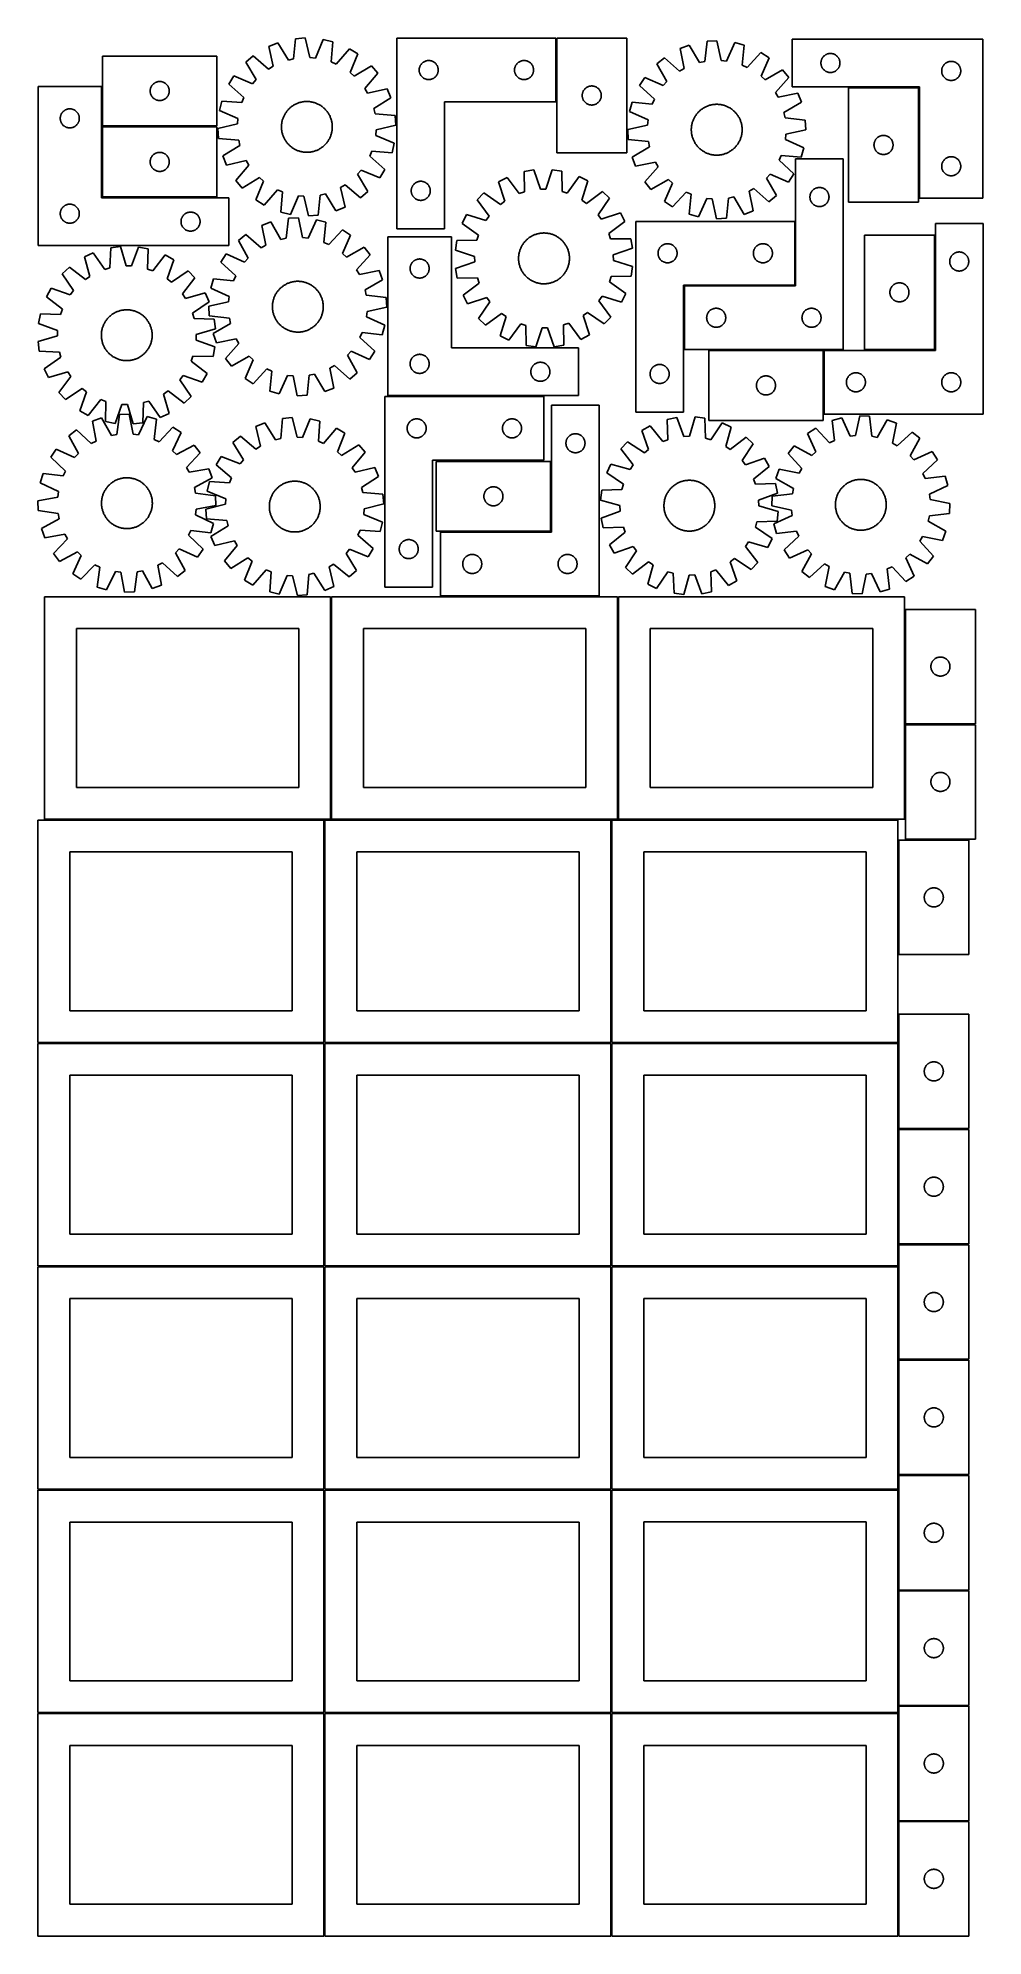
# Model space of a CAD drawing. Header units: millimetres. Extents: x 7 to 1493, y 7 to 2993.
import ezdxf

# ---------------------------------------------------------------- set-up
doc = ezdxf.new("R2010")
doc.units = ezdxf.units.MM
doc.layers.add('COMMON', color=5, linetype='CONTINUOUS', true_color=0x0000ff)
doc.layers.add('CUT', color=7, linetype='CONTINUOUS', true_color=0x000000)

msp = doc.modelspace()

# ---------------------------------------------------------------- linework, layer by layer
at = {"layer": 'COMMON'}
for p, q in [((822.078329, 2992.863796), (822.078329, 2892.863796)), ((107.365693, 2916.894316), (107.365693, 2854.894318)), ((1391.904154, 2915.765169), (1281.904154, 2915.765169)), ((1392.654155, 2741.515169), (1392.654155, 2915.015168)), ((107.365693, 2853.394317), (107.365693, 2743.394317)), ((288.115694, 2854.144318), (108.115694, 2854.144318)), ((108.115694, 2742.644316), (288.115694, 2742.644316)), ((1197.896201, 2604.615022), (1197.896201, 2704.615022)), ((1417.736961, 2503.115021), (1417.736961, 2683.115021)), ((1022.896201, 2503.115021), (1022.896201, 2603.115021)), ((1023.646201, 2603.865021), (1197.1462, 2603.865021)), ((1241.973511, 2502.365021), (1061.973511, 2502.365021)), ((1273.646201, 2502.365021), (1243.486961, 2502.365021)), ((1306.98696, 2502.36502), (1416.98696, 2502.36502)), ((557.027253, 2429.827665), (802.378195, 2429.827665)), ((639.758697, 2216.398696), (813.138333, 2216.398696)), ((467.728013, 1764.123915), (467.728013, 2114.123915)), ((919.228014, 1764.123915), (919.228014, 2114.123915)), ((1370.728014, 2094.210358), (1370.728014, 1914.210358)), ((1370.728014, 1912.710357), (1370.728014, 1764.123915)), ((1481.478015, 1913.460358), (1371.478015, 1913.460358)), ((457.299608, 1412.599135), (457.299608, 1762.599135)), ((908.799609, 1412.623914), (908.799609, 1762.599135)), ((1359.549609, 1763.373915), (919.978014, 1763.373915)), ((1360.299609, 1730.984889), (1360.299609, 1550.984889)), ((1360.299609, 1457.198273), (1360.299609, 1412.623914)), ((456.549607, 1411.849135), (6.549607, 1411.849135)), ((457.299608, 1061.099134), (457.299608, 1411.099134)), ((908.049608, 1411.849135), (458.049608, 1411.849135)), ((908.799609, 1061.123913), (908.799609, 1411.099134)), ((1359.549609, 1411.873914), (909.549609, 1411.873914)), ((1360.299609, 1411.123913), (1360.299609, 1277.198273)), ((1360.299609, 1275.698272), (1360.299609, 1095.698272)), ((1471.04961, 1276.448273), (1361.04961, 1276.448273)), ((1360.299609, 1094.198271), (1360.299609, 1061.123913)), ((1471.04961, 1094.948272), (1361.04961, 1094.948272)), ((6.549607, 1060.349133), (456.549607, 1060.349133)), ((457.299608, 709.599133), (457.299608, 1059.599133)), ((458.049608, 1060.349133), (908.049608, 1060.349133)), ((908.799608, 1059.599133), (908.799608, 709.623912)), ((1359.549609, 1060.373913), (909.549609, 1060.373913)), ((1360.299609, 1059.623912), (1360.299609, 914.198271)), ((1471.04961, 913.448271), (1361.074237, 913.448271)), ((1360.299609, 731.094513), (1360.299609, 709.623912)), ((456.549607, 708.849133), (6.549607, 708.849133)), ((457.299608, 358.099132), (457.299608, 708.099132)), ((908.049608, 708.849133), (458.049608, 708.849133)), ((908.799609, 358.123911), (908.799609, 708.099132)), ((909.549609, 708.873911), (1359.549609, 708.873911)), ((1360.299609, 708.123911), (1360.299609, 551.094513)), ((1471.074237, 368.824341), (1361.074237, 368.824341)), ((456.549607, 357.349132), (6.549607, 357.349132)), ((457.299608, 6.599131), (457.299608, 356.599131)), ((908.049608, 357.349132), (458.049608, 357.349132)), ((908.799609, 6.62391), (908.799609, 356.599131)), ((1359.549609, 357.373911), (909.549609, 357.373911)), ((1471.074237, 187.32434), (1361.074237, 187.32434))]:
    msp.add_line(p, q, dxfattribs=at)
at = {"layer": 'CUT'}
for p, q in [((411.665427, 2992.260379), (408.847474, 2960.62126)), ((427.009635, 2993.394315), (411.665427, 2992.260379)), ((434.447832, 2962.513123), (427.009635, 2993.394315)), ((455.449493, 2991.019383), (442.992435, 2961.799588)), ((470.393108, 2987.356199), (455.449493, 2991.019383)), ((467.924441, 2955.687911), (470.393108, 2987.356199)), ((571.328329, 2992.863796), (571.328329, 2692.863796)), ((821.328329, 2992.863796), (571.328329, 2992.863796)), ((821.328329, 2892.863796), (821.328329, 2992.863796)), ((822.82833, 2992.863796), (822.82833, 2812.863796)), ((932.82833, 2992.863796), (822.82833, 2992.863796)), ((932.82833, 2812.863796), (932.82833, 2992.863796)), ((1059.23839, 2988.148208), (1055.799848, 2956.570508)), ((1074.601903, 2988.980691), (1059.23839, 2988.148208)), ((1081.432414, 2957.959426), (1074.601903, 2988.980691)), ((1493.404155, 2991.515169), (1193.404155, 2991.515169)), ((1193.404155, 2991.515169), (1193.404155, 2916.515169)), ((1493.404155, 2741.515169), (1493.404155, 2991.515169)), ((288.115694, 2964.894318), (108.115694, 2964.894318)), ((108.115694, 2964.894318), (108.115694, 2854.894318)), ((288.115694, 2854.894318), (288.115694, 2964.894318)), ((345.236538, 2965.115447), (333.489323, 2955.178974)), ((369.405674, 2944.5041), (345.236538, 2965.115447)), ((383.88362, 2985.730674), (369.640816, 2979.910616)), ((369.640816, 2979.910616), (376.737809, 2948.94923)), ((400.500579, 2958.659445), (383.88362, 2985.730674)), ((408.847474, 2960.62126), (400.500579, 2958.659445)), ((442.992435, 2961.799588), (434.447832, 2962.513123)), ((496.707126, 2976.309105), (475.830346, 2952.368871)), ((509.787362, 2968.207379), (496.707126, 2976.309105)), ((497.653481, 2938.851908), (509.787362, 2968.207379)), ((616.037048, 2956.899548), (616.766607, 2957.153326)), ((616.766607, 2957.153326), (617.508263, 2957.369212)), ((617.508263, 2957.369212), (618.260048, 2957.546631)), ((618.260048, 2957.546631), (619.019971, 2957.685114)), ((619.019971, 2957.685114), (619.786014, 2957.784294)), ((619.786014, 2957.784294), (620.556148, 2957.843907)), ((620.556148, 2957.843907), (621.328329, 2957.863796)), ((621.328329, 2957.863796), (622.100511, 2957.843907)), ((622.100511, 2957.843907), (622.870644, 2957.784294)), ((622.870644, 2957.784294), (623.636688, 2957.685114)), ((623.636688, 2957.685114), (624.39661, 2957.546631)), ((624.39661, 2957.546631), (625.148396, 2957.369212)), ((625.148396, 2957.369212), (625.890052, 2957.153326)), ((625.890052, 2957.153326), (626.619611, 2956.899548)), ((766.037048, 2956.899548), (766.766607, 2957.153326)), ((766.766607, 2957.153326), (767.508263, 2957.369212)), ((767.508263, 2957.369212), (768.260048, 2957.546631)), ((768.260048, 2957.546631), (769.019971, 2957.685114)), ((769.019971, 2957.685114), (769.786014, 2957.784294)), ((769.786014, 2957.784294), (770.556148, 2957.843907)), ((770.556148, 2957.843907), (771.328329, 2957.863796)), ((771.328329, 2957.863796), (772.100511, 2957.843907)), ((772.100511, 2957.843907), (772.870644, 2957.784294)), ((772.870644, 2957.784294), (773.636688, 2957.685114)), ((773.636688, 2957.685114), (774.39661, 2957.546631)), ((774.39661, 2957.546631), (775.148396, 2957.369212)), ((775.148396, 2957.369212), (775.890052, 2957.153326)), ((775.890052, 2957.153326), (776.619611, 2956.899548)), ((992.289401, 2962.312624), (980.349379, 2952.608685)), ((1016.049242, 2941.230767), (992.289401, 2962.312624)), ((1031.333748, 2982.165167), (1016.979431, 2976.625843)), ((1016.979431, 2976.625843), (1023.467229, 2945.531097)), ((1047.416048, 2954.772935), (1031.333748, 2982.165167)), ((1089.961362, 2957.078282), (1081.432414, 2957.959426)), ((1102.989656, 2986.047892), (1089.961362, 2957.078282)), ((1117.858476, 2982.092044), (1102.989656, 2986.047892)), ((1114.76858, 2950.478324), (1117.858476, 2982.092044)), ((1143.950549, 2970.530489), (1122.607803, 2947.004717)), ((1156.869213, 2962.173535), (1143.950549, 2970.530489)), ((1144.16137, 2933.061931), (1156.869213, 2962.173535)), ((1238.582837, 2956.323527), (1238.72132, 2957.08345)), ((1238.72132, 2957.08345), (1238.898739, 2957.835235)), ((1238.898739, 2957.835235), (1239.114624, 2958.576891)), ((1239.114624, 2958.576891), (1239.368403, 2959.30645)), ((1239.368403, 2959.30645), (1239.659402, 2960.021977)), ((1239.659402, 2960.021977), (1239.986849, 2960.721576)), ((1239.986849, 2960.721576), (1240.349876, 2961.40339)), ((1240.349876, 2961.40339), (1240.747522, 2962.065612)), ((1240.747522, 2962.065612), (1241.17873, 2962.706485)), ((1241.17873, 2962.706485), (1241.642358, 2963.324311)), ((1241.642358, 2963.324311), (1242.137176, 2963.91745)), ((1242.137176, 2963.91745), (1242.661872, 2964.484331)), ((1242.661872, 2964.484331), (1243.215055, 2965.023449)), ((1243.215055, 2965.023449), (1243.795257, 2965.533375)), ((1243.795257, 2965.533375), (1244.400941, 2966.012757)), ((1244.400941, 2966.012757), (1245.030499, 2966.460324)), ((1245.030499, 2966.460324), (1245.682263, 2966.874888)), ((1245.682263, 2966.874888), (1246.354504, 2967.255351)), ((1246.354504, 2967.255351), (1247.045439, 2967.600703)), ((1247.045439, 2967.600703), (1247.753237, 2967.910028)), ((1247.753237, 2967.910028), (1248.476019, 2968.182507)), ((1248.476019, 2968.182507), (1249.211871, 2968.417417)), ((1249.211871, 2968.417417), (1249.958839, 2968.614134)), ((1249.958839, 2968.614134), (1250.714944, 2968.772138)), ((1250.714944, 2968.772138), (1251.47818, 2968.891009)), ((1251.47818, 2968.891009), (1252.246523, 2968.970432)), ((1252.246523, 2968.970432), (1253.017936, 2969.010196)), ((1253.017936, 2969.010196), (1253.790374, 2969.010196)), ((1253.790374, 2969.010196), (1254.561787, 2968.970432)), ((1254.561787, 2968.970432), (1255.33013, 2968.891009)), ((1255.33013, 2968.891009), (1256.093366, 2968.772138)), ((1256.093366, 2968.772138), (1256.849471, 2968.614134)), ((1256.849471, 2968.614134), (1257.59644, 2968.417417)), ((1257.59644, 2968.417417), (1258.332291, 2968.182507)), ((1258.332291, 2968.182507), (1259.055074, 2967.910028)), ((1259.055074, 2967.910028), (1259.762871, 2967.600703)), ((1259.762871, 2967.600703), (1260.453806, 2967.255351)), ((1260.453806, 2967.255351), (1261.126047, 2966.874888)), ((1261.126047, 2966.874888), (1261.777811, 2966.460324)), ((1261.777811, 2966.460324), (1262.407369, 2966.012757)), ((1262.407369, 2966.012757), (1263.013053, 2965.533375)), ((1263.013053, 2965.533375), (1263.593255, 2965.023449)), ((1263.593255, 2965.023449), (1264.146438, 2964.484331)), ((1264.146438, 2964.484331), (1264.671134, 2963.91745)), ((1264.671134, 2963.91745), (1265.165952, 2963.324311)), ((1265.165952, 2963.324311), (1265.62958, 2962.706485)), ((1265.62958, 2962.706485), (1266.060789, 2962.065612)), ((1266.060789, 2962.065612), (1266.458434, 2961.40339)), ((1266.458434, 2961.40339), (1266.821461, 2960.721576)), ((1266.821461, 2960.721576), (1267.148909, 2960.021977)), ((1267.148909, 2960.021977), (1267.439907, 2959.30645)), ((1267.439907, 2959.30645), (1267.693686, 2958.576891)), ((1267.693686, 2958.576891), (1267.909571, 2957.835235)), ((1267.909571, 2957.835235), (1268.08699, 2957.08345)), ((1268.08699, 2957.08345), (1268.225474, 2956.323527)), ((314.851434, 2933.566595), (306.749707, 2920.486359)), ((344.206905, 2921.432714), (314.851434, 2933.566595)), ((333.489323, 2955.178974), (349.806559, 2927.926038)), ((349.806559, 2927.926038), (344.206905, 2921.432714)), ((376.737809, 2948.94923), (369.405674, 2944.5041)), ((475.830346, 2952.368871), (467.924441, 2955.687911)), ((504.146804, 2933.252254), (497.653481, 2938.851908)), ((531.399741, 2949.56949), (504.146804, 2933.252254)), ((520.724867, 2913.653138), (541.336213, 2937.822275)), ((541.336213, 2937.822275), (531.399741, 2949.56949)), ((606.333302, 2943.250014), (606.373066, 2944.021428)), ((606.333302, 2942.477577), (606.333302, 2943.250014)), ((606.373066, 2941.706164), (606.333302, 2942.477577)), ((606.373066, 2944.021428), (606.452489, 2944.789771)), ((606.452489, 2940.93782), (606.373066, 2941.706164)), ((606.452489, 2944.789771), (606.57136, 2945.553007)), ((606.57136, 2940.174584), (606.452489, 2940.93782)), ((606.57136, 2945.553007), (606.729364, 2946.309112)), ((606.729364, 2939.41848), (606.57136, 2940.174584)), ((606.729364, 2946.309112), (606.926081, 2947.05608)), ((606.926081, 2938.671511), (606.729364, 2939.41848)), ((606.926081, 2947.05608), (607.160991, 2947.791931)), ((607.160991, 2937.93566), (606.926081, 2938.671511)), ((607.160991, 2947.791931), (607.43347, 2948.514714)), ((607.43347, 2937.212877), (607.160991, 2937.93566)), ((607.43347, 2948.514714), (607.742795, 2949.222512)), ((607.742795, 2936.50508), (607.43347, 2937.212877)), ((607.742795, 2949.222512), (608.088147, 2949.913447)), ((608.088147, 2935.814145), (607.742795, 2936.50508)), ((608.088147, 2949.913447), (608.46861, 2950.585688)), ((608.46861, 2935.141904), (608.088147, 2935.814145)), ((608.46861, 2950.585688), (608.883174, 2951.237451)), ((608.883174, 2934.49014), (608.46861, 2935.141904)), ((608.883174, 2951.237451), (609.330741, 2951.86701)), ((609.330741, 2933.860581), (608.883174, 2934.49014)), ((609.330741, 2951.86701), (609.810123, 2952.472693)), ((609.810123, 2933.254898), (609.330741, 2933.860581)), ((609.810123, 2952.472693), (610.320049, 2953.052896)), ((610.320049, 2932.674696), (609.810123, 2933.254898)), ((610.320049, 2953.052896), (610.859167, 2953.606078)), ((610.859167, 2932.121513), (610.320049, 2932.674696)), ((610.859167, 2953.606078), (611.426048, 2954.130775)), ((611.426048, 2931.596817), (610.859167, 2932.121513)), ((611.426048, 2954.130775), (612.019187, 2954.625593)), ((612.019187, 2931.101999), (611.426048, 2931.596817)), ((612.019187, 2954.625593), (612.637013, 2955.089221)), ((612.637013, 2930.638371), (612.019187, 2931.101999)), ((612.637013, 2955.089221), (613.277886, 2955.520429)), ((613.277886, 2930.207162), (612.637013, 2930.638371)), ((613.277886, 2955.520429), (613.940108, 2955.918074)), ((613.940108, 2929.809517), (613.277886, 2930.207162)), ((613.940108, 2955.918074), (614.621922, 2956.281102)), ((614.621922, 2929.446489), (613.940108, 2929.809517)), ((614.621922, 2956.281102), (615.321521, 2956.608549)), ((615.321521, 2929.119042), (614.621922, 2929.446489)), ((615.321521, 2956.608549), (616.037048, 2956.899548)), ((616.037048, 2928.828043), (615.321521, 2929.119042)), ((616.766607, 2928.574265), (616.037048, 2928.828043)), ((617.508263, 2928.35838), (616.766607, 2928.574265)), ((618.260048, 2928.18096), (617.508263, 2928.35838)), ((619.019971, 2928.042477), (618.260048, 2928.18096)), ((619.786014, 2927.943298), (619.019971, 2928.042477)), ((620.556148, 2927.883684), (619.786014, 2927.943298)), ((621.328329, 2927.863796), (620.556148, 2927.883684)), ((622.100511, 2927.883684), (621.328329, 2927.863796)), ((622.870644, 2927.943298), (622.100511, 2927.883684)), ((623.636688, 2928.042477), (622.870644, 2927.943298)), ((624.39661, 2928.18096), (623.636688, 2928.042477)), ((625.148396, 2928.35838), (624.39661, 2928.18096)), ((625.890052, 2928.574265), (625.148396, 2928.35838)), ((626.619611, 2928.828043), (625.890052, 2928.574265)), ((626.619611, 2956.899548), (627.335138, 2956.608549)), ((627.335138, 2929.119042), (626.619611, 2928.828043)), ((627.335138, 2956.608549), (628.034736, 2956.281102)), ((628.034736, 2929.446489), (627.335138, 2929.119042)), ((628.034736, 2956.281102), (628.71655, 2955.918074)), ((628.71655, 2929.809517), (628.034736, 2929.446489)), ((628.71655, 2955.918074), (629.378772, 2955.520429)), ((629.378772, 2930.207162), (628.71655, 2929.809517)), ((629.378772, 2955.520429), (630.019646, 2955.089221)), ((630.019646, 2930.638371), (629.378772, 2930.207162)), ((630.019646, 2955.089221), (630.637472, 2954.625593)), ((630.637472, 2931.101999), (630.019646, 2930.638371)), ((630.637472, 2954.625593), (631.230611, 2954.130775)), ((631.230611, 2931.596817), (630.637472, 2931.101999)), ((631.230611, 2954.130775), (631.797492, 2953.606078)), ((631.797492, 2932.121513), (631.230611, 2931.596817)), ((631.797492, 2953.606078), (632.33661, 2953.052896)), ((632.33661, 2932.674696), (631.797492, 2932.121513)), ((632.33661, 2953.052896), (632.846536, 2952.472693)), ((632.846536, 2933.254898), (632.33661, 2932.674696)), ((632.846536, 2952.472693), (633.325918, 2951.86701)), ((633.325918, 2933.860581), (632.846536, 2933.254898)), ((633.325918, 2951.86701), (633.773485, 2951.237451)), ((633.773485, 2934.49014), (633.325918, 2933.860581)), ((633.773485, 2951.237451), (634.188049, 2950.585688)), ((634.188049, 2935.141904), (633.773485, 2934.49014)), ((634.188049, 2950.585688), (634.568511, 2949.913447)), ((634.568511, 2935.814145), (634.188049, 2935.141904)), ((634.568511, 2949.913447), (634.913863, 2949.222512)), ((634.913863, 2936.50508), (634.568511, 2935.814145)), ((634.913863, 2949.222512), (635.223189, 2948.514714)), ((635.223189, 2937.212877), (634.913863, 2936.50508)), ((635.223189, 2948.514714), (635.495668, 2947.791931)), ((635.495668, 2937.93566), (635.223189, 2937.212877)), ((635.495668, 2947.791931), (635.730577, 2947.05608)), ((635.730577, 2938.671511), (635.495668, 2937.93566)), ((635.730577, 2947.05608), (635.927295, 2946.309112)), ((635.927295, 2939.41848), (635.730577, 2938.671511)), ((635.927295, 2946.309112), (636.085299, 2945.553007)), ((636.085299, 2940.174584), (635.927295, 2939.41848)), ((636.085299, 2945.553007), (636.204169, 2944.789771)), ((636.204169, 2940.93782), (636.085299, 2940.174584)), ((636.204169, 2944.789771), (636.283592, 2944.021428)), ((636.283592, 2941.706164), (636.204169, 2940.93782)), ((636.283592, 2944.021428), (636.323356, 2943.250014)), ((636.323356, 2942.477577), (636.283592, 2941.706164)), ((636.323356, 2943.250014), (636.323356, 2942.477577)), ((756.333302, 2943.250014), (756.373066, 2944.021428)), ((756.333302, 2942.477577), (756.333302, 2943.250014)), ((756.373066, 2941.706164), (756.333302, 2942.477577)), ((756.373066, 2944.021428), (756.452489, 2944.789771)), ((756.452489, 2940.93782), (756.373066, 2941.706164)), ((756.452489, 2944.789771), (756.57136, 2945.553007)), ((756.57136, 2940.174584), (756.452489, 2940.93782)), ((756.57136, 2945.553007), (756.729364, 2946.309112)), ((756.729364, 2939.41848), (756.57136, 2940.174584)), ((756.729364, 2946.309112), (756.926081, 2947.05608)), ((756.926081, 2938.671511), (756.729364, 2939.41848)), ((756.926081, 2947.05608), (757.160991, 2947.791931)), ((757.160991, 2937.93566), (756.926081, 2938.671511)), ((757.160991, 2947.791931), (757.43347, 2948.514714)), ((757.43347, 2937.212877), (757.160991, 2937.93566)), ((757.43347, 2948.514714), (757.742795, 2949.222512)), ((757.742795, 2936.50508), (757.43347, 2937.212877)), ((757.742795, 2949.222512), (758.088147, 2949.913447)), ((758.088147, 2935.814145), (757.742795, 2936.50508)), ((758.088147, 2949.913447), (758.46861, 2950.585688)), ((758.46861, 2935.141904), (758.088147, 2935.814145)), ((758.46861, 2950.585688), (758.883174, 2951.237451)), ((758.883174, 2934.49014), (758.46861, 2935.141904)), ((758.883174, 2951.237451), (759.330741, 2951.86701)), ((759.330741, 2933.860581), (758.883174, 2934.49014)), ((759.330741, 2951.86701), (759.810123, 2952.472693)), ((759.810123, 2933.254898), (759.330741, 2933.860581)), ((759.810123, 2952.472693), (760.320049, 2953.052896)), ((760.320049, 2932.674696), (759.810123, 2933.254898)), ((760.320049, 2953.052896), (760.859167, 2953.606078)), ((760.859167, 2932.121513), (760.320049, 2932.674696)), ((760.859167, 2953.606078), (761.426048, 2954.130775)), ((761.426048, 2931.596817), (760.859167, 2932.121513)), ((761.426048, 2954.130775), (762.019187, 2954.625593)), ((762.019187, 2931.101999), (761.426048, 2931.596817)), ((762.019187, 2954.625593), (762.637013, 2955.089221)), ((762.637013, 2930.638371), (762.019187, 2931.101999)), ((762.637013, 2955.089221), (763.277886, 2955.520429)), ((763.277886, 2930.207162), (762.637013, 2930.638371)), ((763.277886, 2955.520429), (763.940108, 2955.918074)), ((763.940108, 2929.809517), (763.277886, 2930.207162)), ((763.940108, 2955.918074), (764.621922, 2956.281102)), ((764.621922, 2929.446489), (763.940108, 2929.809517)), ((764.621922, 2956.281102), (765.321521, 2956.608549)), ((765.321521, 2929.119042), (764.621922, 2929.446489)), ((765.321521, 2956.608549), (766.037048, 2956.899548)), ((766.037048, 2928.828043), (765.321521, 2929.119042)), ((766.766607, 2928.574265), (766.037048, 2928.828043)), ((767.508263, 2928.35838), (766.766607, 2928.574265)), ((768.260048, 2928.18096), (767.508263, 2928.35838)), ((769.019971, 2928.042477), (768.260048, 2928.18096)), ((769.786014, 2927.943298), (769.019971, 2928.042477)), ((770.556148, 2927.883684), (769.786014, 2927.943298)), ((771.328329, 2927.863796), (770.556148, 2927.883684)), ((772.100511, 2927.883684), (771.328329, 2927.863796)), ((772.870644, 2927.943298), (772.100511, 2927.883684)), ((773.636688, 2928.042477), (772.870644, 2927.943298)), ((774.39661, 2928.18096), (773.636688, 2928.042477)), ((775.148396, 2928.35838), (774.39661, 2928.18096)), ((775.890052, 2928.574265), (775.148396, 2928.35838)), ((776.619611, 2928.828043), (775.890052, 2928.574265)), ((776.619611, 2956.899548), (777.335138, 2956.608549)), ((777.335138, 2929.119042), (776.619611, 2928.828043)), ((777.335138, 2956.608549), (778.034736, 2956.281102)), ((778.034736, 2929.446489), (777.335138, 2929.119042)), ((778.034736, 2956.281102), (778.71655, 2955.918074)), ((778.71655, 2929.809517), (778.034736, 2929.446489)), ((778.71655, 2955.918074), (779.378772, 2955.520429)), ((779.378772, 2930.207162), (778.71655, 2929.809517)), ((779.378772, 2955.520429), (780.019646, 2955.089221)), ((780.019646, 2930.638371), (779.378772, 2930.207162)), ((780.019646, 2955.089221), (780.637472, 2954.625593)), ((780.637472, 2931.101999), (780.019646, 2930.638371)), ((780.637472, 2954.625593), (781.230611, 2954.130775)), ((781.230611, 2931.596817), (780.637472, 2931.101999)), ((781.230611, 2954.130775), (781.797492, 2953.606078)), ((781.797492, 2932.121513), (781.230611, 2931.596817)), ((781.797492, 2953.606078), (782.33661, 2953.052896)), ((782.33661, 2932.674696), (781.797492, 2932.121513)), ((782.33661, 2953.052896), (782.846536, 2952.472693)), ((782.846536, 2933.254898), (782.33661, 2932.674696)), ((782.846536, 2952.472693), (783.325918, 2951.86701)), ((783.325918, 2933.860581), (782.846536, 2933.254898)), ((783.325918, 2951.86701), (783.773485, 2951.237451)), ((783.773485, 2934.49014), (783.325918, 2933.860581)), ((783.773485, 2951.237451), (784.188049, 2950.585688)), ((784.188049, 2935.141904), (783.773485, 2934.49014)), ((784.188049, 2950.585688), (784.568511, 2949.913447)), ((784.568511, 2935.814145), (784.188049, 2935.141904)), ((784.568511, 2949.913447), (784.913863, 2949.222512)), ((784.913863, 2936.50508), (784.568511, 2935.814145)), ((784.913863, 2949.222512), (785.223189, 2948.514714)), ((785.223189, 2937.212877), (784.913863, 2936.50508)), ((785.223189, 2948.514714), (785.495668, 2947.791931)), ((785.495668, 2937.93566), (785.223189, 2937.212877)), ((785.495668, 2947.791931), (785.730577, 2947.05608)), ((785.730577, 2938.671511), (785.495668, 2937.93566)), ((785.730577, 2947.05608), (785.927295, 2946.309112)), ((785.927295, 2939.41848), (785.730577, 2938.671511)), ((785.927295, 2946.309112), (786.085299, 2945.553007)), ((786.085299, 2940.174584), (785.927295, 2939.41848)), ((786.085299, 2945.553007), (786.204169, 2944.789771)), ((786.204169, 2940.93782), (786.085299, 2940.174584)), ((786.204169, 2944.789771), (786.283592, 2944.021428)), ((786.283592, 2941.706164), (786.204169, 2940.93782)), ((786.283592, 2944.021428), (786.323356, 2943.250014)), ((786.323356, 2942.477577), (786.283592, 2941.706164)), ((786.323356, 2943.250014), (786.323356, 2942.477577)), ((961.290793, 2931.366367), (952.933839, 2918.447703)), ((990.402397, 2918.658524), (961.290793, 2931.366367)), ((980.349379, 2952.608685), (996.128447, 2925.040665)), ((1023.467229, 2945.531097), (1016.049242, 2941.230767)), ((1055.799848, 2956.570508), (1047.416048, 2954.772935)), ((1122.607803, 2947.004717), (1114.76858, 2950.478324)), ((1150.543511, 2927.335881), (1144.16137, 2933.061931)), ((1178.111531, 2943.114949), (1150.543511, 2927.335881)), ((1166.733613, 2907.415086), (1187.81547, 2931.174927)), ((1187.81547, 2931.174927), (1178.111531, 2943.114949)), ((1238.404155, 2954.015169), (1238.424044, 2954.78735)), ((1238.424044, 2953.242987), (1238.404155, 2954.015169)), ((1238.424044, 2954.78735), (1238.483657, 2955.557484)), ((1238.483657, 2952.472854), (1238.424044, 2953.242987)), ((1238.483657, 2955.557484), (1238.582837, 2956.323527)), ((1238.582837, 2951.70681), (1238.483657, 2952.472854)), ((1238.72132, 2950.946888), (1238.582837, 2951.70681)), ((1238.898739, 2950.195102), (1238.72132, 2950.946888)), ((1239.114624, 2949.453446), (1238.898739, 2950.195102)), ((1239.368403, 2948.723887), (1239.114624, 2949.453446)), ((1239.659402, 2948.00836), (1239.368403, 2948.723887)), ((1239.986849, 2947.308762), (1239.659402, 2948.00836)), ((1240.349876, 2946.626948), (1239.986849, 2947.308762)), ((1240.747522, 2945.964726), (1240.349876, 2946.626948)), ((1241.17873, 2945.323852), (1240.747522, 2945.964726)), ((1241.642358, 2944.706026), (1241.17873, 2945.323852)), ((1242.137176, 2944.112887), (1241.642358, 2944.706026)), ((1242.661872, 2943.546006), (1242.137176, 2944.112887)), ((1243.215055, 2943.006888), (1242.661872, 2943.546006)), ((1243.795257, 2942.496962), (1243.215055, 2943.006888)), ((1244.400941, 2942.01758), (1243.795257, 2942.496962)), ((1245.030499, 2941.570013), (1244.400941, 2942.01758)), ((1245.682263, 2941.155449), (1245.030499, 2941.570013)), ((1246.354504, 2940.774987), (1245.682263, 2941.155449)), ((1247.045439, 2940.429635), (1246.354504, 2940.774987)), ((1247.753237, 2940.120309), (1247.045439, 2940.429635)), ((1248.476019, 2939.84783), (1247.753237, 2940.120309)), ((1249.211871, 2939.612921), (1248.476019, 2939.84783)), ((1249.958839, 2939.416203), (1249.211871, 2939.612921)), ((1250.714944, 2939.258199), (1249.958839, 2939.416203)), ((1251.47818, 2939.139329), (1250.714944, 2939.258199)), ((1252.246523, 2939.059906), (1251.47818, 2939.139329)), ((1253.017936, 2939.020142), (1252.246523, 2939.059906)), ((1253.790374, 2939.020142), (1253.017936, 2939.020142)), ((1254.561787, 2939.059906), (1253.790374, 2939.020142)), ((1255.33013, 2939.139329), (1254.561787, 2939.059906)), ((1256.093366, 2939.258199), (1255.33013, 2939.139329)), ((1256.849471, 2939.416203), (1256.093366, 2939.258199)), ((1257.59644, 2939.612921), (1256.849471, 2939.416203)), ((1258.332291, 2939.84783), (1257.59644, 2939.612921)), ((1259.055074, 2940.120309), (1258.332291, 2939.84783)), ((1259.762871, 2940.429635), (1259.055074, 2940.120309)), ((1260.453806, 2940.774987), (1259.762871, 2940.429635)), ((1261.126047, 2941.155449), (1260.453806, 2940.774987)), ((1261.777811, 2941.570013), (1261.126047, 2941.155449)), ((1262.407369, 2942.01758), (1261.777811, 2941.570013)), ((1263.013053, 2942.496962), (1262.407369, 2942.01758)), ((1263.593255, 2943.006888), (1263.013053, 2942.496962)), ((1264.146438, 2943.546006), (1263.593255, 2943.006888)), ((1264.671134, 2944.112887), (1264.146438, 2943.546006)), ((1265.165952, 2944.706026), (1264.671134, 2944.112887)), ((1265.62958, 2945.323852), (1265.165952, 2944.706026)), ((1266.060789, 2945.964726), (1265.62958, 2945.323852)), ((1266.458434, 2946.626948), (1266.060789, 2945.964726)), ((1266.821461, 2947.308762), (1266.458434, 2946.626948)), ((1267.148909, 2948.00836), (1266.821461, 2947.308762)), ((1267.439907, 2948.723887), (1267.148909, 2948.00836)), ((1267.693686, 2949.453446), (1267.439907, 2948.723887)), ((1267.909571, 2950.195102), (1267.693686, 2949.453446)), ((1268.08699, 2950.946888), (1267.909571, 2950.195102)), ((1268.225474, 2951.70681), (1268.08699, 2950.946888)), ((1268.225474, 2956.323527), (1268.324653, 2955.557484)), ((1268.324653, 2952.472854), (1268.225474, 2951.70681)), ((1268.324653, 2955.557484), (1268.384266, 2954.78735)), ((1268.384266, 2953.242987), (1268.324653, 2952.472854)), ((1268.384266, 2954.78735), (1268.404155, 2954.015169)), ((1268.404155, 2954.015169), (1268.384266, 2953.242987)), ((1428.404155, 2941.515169), (1428.424044, 2942.28735)), ((1428.424044, 2940.742987), (1428.404155, 2941.515169)), ((1428.424044, 2942.28735), (1428.483657, 2943.057484)), ((1428.483657, 2939.972854), (1428.424044, 2940.742987)), ((1428.483657, 2943.057484), (1428.582837, 2943.823527)), ((1428.582837, 2939.20681), (1428.483657, 2939.972854)), ((1428.582837, 2943.823527), (1428.72132, 2944.58345)), ((1428.72132, 2938.446888), (1428.582837, 2939.20681)), ((1428.72132, 2944.58345), (1428.898739, 2945.335235)), ((1428.898739, 2937.695102), (1428.72132, 2938.446888)), ((1428.898739, 2945.335235), (1429.114624, 2946.076891)), ((1429.114624, 2936.953446), (1428.898739, 2937.695102)), ((1429.114624, 2946.076891), (1429.368403, 2946.80645)), ((1429.368403, 2936.223887), (1429.114624, 2936.953446)), ((1429.368403, 2946.80645), (1429.659402, 2947.521977)), ((1429.659402, 2935.50836), (1429.368403, 2936.223887)), ((1429.659402, 2947.521977), (1429.986849, 2948.221576)), ((1429.986849, 2934.808762), (1429.659402, 2935.50836)), ((1429.986849, 2948.221576), (1430.349876, 2948.90339)), ((1430.349876, 2934.126948), (1429.986849, 2934.808762)), ((1430.349876, 2948.90339), (1430.747522, 2949.565612)), ((1430.747522, 2933.464726), (1430.349876, 2934.126948)), ((1430.747522, 2949.565612), (1431.17873, 2950.206485)), ((1431.17873, 2932.823852), (1430.747522, 2933.464726)), ((1431.17873, 2950.206485), (1431.642358, 2950.824311)), ((1431.642358, 2932.206026), (1431.17873, 2932.823852)), ((1431.642358, 2950.824311), (1432.137176, 2951.41745)), ((1432.137176, 2931.612887), (1431.642358, 2932.206026)), ((1432.137176, 2951.41745), (1432.661872, 2951.984331)), ((1432.661872, 2931.046006), (1432.137176, 2931.612887)), ((1432.661872, 2951.984331), (1433.215055, 2952.523449)), ((1433.215055, 2930.506888), (1432.661872, 2931.046006)), ((1433.215055, 2952.523449), (1433.795257, 2953.033375)), ((1433.795257, 2929.996962), (1433.215055, 2930.506888)), ((1433.795257, 2953.033375), (1434.400941, 2953.512757)), ((1434.400941, 2929.51758), (1433.795257, 2929.996962)), ((1434.400941, 2953.512757), (1435.030499, 2953.960324)), ((1435.030499, 2929.070013), (1434.400941, 2929.51758)), ((1435.030499, 2953.960324), (1435.682263, 2954.374888)), ((1435.682263, 2928.655449), (1435.030499, 2929.070013)), ((1435.682263, 2954.374888), (1436.354504, 2954.755351)), ((1436.354504, 2928.274987), (1435.682263, 2928.655449)), ((1436.354504, 2954.755351), (1437.045439, 2955.100703)), ((1437.045439, 2927.929635), (1436.354504, 2928.274987)), ((1437.045439, 2955.100703), (1437.753237, 2955.410028)), ((1437.753237, 2927.620309), (1437.045439, 2927.929635)), ((1437.753237, 2955.410028), (1438.476019, 2955.682507)), ((1438.476019, 2927.34783), (1437.753237, 2927.620309)), ((1438.476019, 2955.682507), (1439.211871, 2955.917417)), ((1439.211871, 2927.112921), (1438.476019, 2927.34783)), ((1439.211871, 2955.917417), (1439.958839, 2956.114134)), ((1439.958839, 2926.916203), (1439.211871, 2927.112921)), ((1439.958839, 2956.114134), (1440.714944, 2956.272138)), ((1440.714944, 2956.272138), (1441.47818, 2956.391009)), ((1441.47818, 2956.391009), (1442.246523, 2956.470432)), ((1442.246523, 2956.470432), (1443.017936, 2956.510196)), ((1443.017936, 2956.510196), (1443.790374, 2956.510196)), ((1443.790374, 2956.510196), (1444.561787, 2956.470432)), ((1444.561787, 2956.470432), (1445.33013, 2956.391009)), ((1445.33013, 2956.391009), (1446.093366, 2956.272138)), ((1446.093366, 2956.272138), (1446.849471, 2956.114134)), ((1446.849471, 2956.114134), (1447.59644, 2955.917417)), ((1447.59644, 2927.112921), (1446.849471, 2926.916203)), ((1447.59644, 2955.917417), (1448.332291, 2955.682507)), ((1448.332291, 2927.34783), (1447.59644, 2927.112921)), ((1448.332291, 2955.682507), (1449.055074, 2955.410028)), ((1449.055074, 2927.620309), (1448.332291, 2927.34783)), ((1449.055074, 2955.410028), (1449.762871, 2955.100703)), ((1449.762871, 2927.929635), (1449.055074, 2927.620309)), ((1449.762871, 2955.100703), (1450.453806, 2954.755351)), ((1450.453806, 2928.274987), (1449.762871, 2927.929635)), ((1450.453806, 2954.755351), (1451.126047, 2954.374888)), ((1451.126047, 2928.655449), (1450.453806, 2928.274987)), ((1451.126047, 2954.374888), (1451.777811, 2953.960324)), ((1451.777811, 2929.070013), (1451.126047, 2928.655449)), ((1451.777811, 2953.960324), (1452.407369, 2953.512757)), ((1452.407369, 2929.51758), (1451.777811, 2929.070013)), ((1452.407369, 2953.512757), (1453.013053, 2953.033375)), ((1453.013053, 2929.996962), (1452.407369, 2929.51758)), ((1453.013053, 2953.033375), (1453.593255, 2952.523449)), ((1453.593255, 2930.506888), (1453.013053, 2929.996962)), ((1453.593255, 2952.523449), (1454.146438, 2951.984331)), ((1454.146438, 2931.046006), (1453.593255, 2930.506888)), ((1454.146438, 2951.984331), (1454.671134, 2951.41745)), ((1454.671134, 2931.612887), (1454.146438, 2931.046006)), ((1454.671134, 2951.41745), (1455.165952, 2950.824311)), ((1455.165952, 2932.206026), (1454.671134, 2931.612887)), ((1455.165952, 2950.824311), (1455.62958, 2950.206485)), ((1455.62958, 2932.823852), (1455.165952, 2932.206026)), ((1455.62958, 2950.206485), (1456.060789, 2949.565612)), ((1456.060789, 2933.464726), (1455.62958, 2932.823852)), ((1456.060789, 2949.565612), (1456.458434, 2948.90339)), ((1456.458434, 2934.126948), (1456.060789, 2933.464726)), ((1456.458434, 2948.90339), (1456.821461, 2948.221576)), ((1456.821461, 2934.808762), (1456.458434, 2934.126948)), ((1456.821461, 2948.221576), (1457.148909, 2947.521977)), ((1457.148909, 2935.50836), (1456.821461, 2934.808762)), ((1457.148909, 2947.521977), (1457.439907, 2946.80645)), ((1457.439907, 2936.223887), (1457.148909, 2935.50836)), ((1457.439907, 2946.80645), (1457.693686, 2946.076891)), ((1457.693686, 2936.953446), (1457.439907, 2936.223887)), ((1457.693686, 2946.076891), (1457.909571, 2945.335235)), ((1457.909571, 2937.695102), (1457.693686, 2936.953446)), ((1457.909571, 2945.335235), (1458.08699, 2944.58345)), ((1458.08699, 2938.446888), (1457.909571, 2937.695102)), ((1458.08699, 2944.58345), (1458.225474, 2943.823527)), ((1458.225474, 2939.20681), (1458.08699, 2938.446888)), ((1458.225474, 2943.823527), (1458.324653, 2943.057484)), ((1458.324653, 2939.972854), (1458.225474, 2939.20681)), ((1458.324653, 2943.057484), (1458.384266, 2942.28735)), ((1458.384266, 2940.742987), (1458.324653, 2939.972854)), ((1458.384266, 2942.28735), (1458.404155, 2941.515169)), ((1458.404155, 2941.515169), (1458.384266, 2940.742987)), ((106.615693, 2916.894316), (6.615693, 2916.894316)), ((6.615693, 2916.894316), (6.615693, 2666.894316)), ((106.615693, 2741.894316), (106.615693, 2916.894316)), ((183.115694, 2909.894318), (183.135582, 2910.666499)), ((183.135582, 2909.122137), (183.115694, 2909.894318)), ((183.135582, 2910.666499), (183.195196, 2911.436633)), ((183.195196, 2908.352003), (183.135582, 2909.122137)), ((183.195196, 2911.436633), (183.294375, 2912.202677)), ((183.294375, 2907.585959), (183.195196, 2908.352003)), ((183.294375, 2912.202677), (183.432859, 2912.962599)), ((183.432859, 2906.826037), (183.294375, 2907.585959)), ((183.432859, 2912.962599), (183.610278, 2913.714385)), ((183.610278, 2906.074251), (183.432859, 2906.826037)), ((183.610278, 2913.714385), (183.826163, 2914.45604)), ((183.826163, 2905.332595), (183.610278, 2906.074251)), ((183.826163, 2914.45604), (184.079942, 2915.185599)), ((184.079942, 2904.603037), (183.826163, 2905.332595)), ((184.079942, 2915.185599), (184.37094, 2915.901127)), ((184.37094, 2903.887509), (184.079942, 2904.603037)), ((184.37094, 2915.901127), (184.698388, 2916.600725)), ((184.698388, 2903.187911), (184.37094, 2903.887509)), ((184.698388, 2916.600725), (185.061415, 2917.282539)), ((185.061415, 2902.506097), (184.698388, 2903.187911)), ((185.061415, 2917.282539), (185.45906, 2917.944761)), ((185.45906, 2901.843875), (185.061415, 2902.506097)), ((185.45906, 2917.944761), (185.890269, 2918.585634)), ((185.890269, 2901.203001), (185.45906, 2901.843875)), ((185.890269, 2918.585634), (186.353897, 2919.20346)), ((186.353897, 2900.585176), (185.890269, 2901.203001)), ((186.353897, 2919.20346), (186.848715, 2919.7966)), ((186.848715, 2899.992036), (186.353897, 2900.585176)), ((186.848715, 2919.7966), (187.373411, 2920.36348)), ((187.373411, 2899.425156), (186.848715, 2899.992036)), ((187.373411, 2920.36348), (187.926594, 2920.902598)), ((187.926594, 2898.886037), (187.373411, 2899.425156)), ((187.926594, 2920.902598), (188.506796, 2921.412525)), ((188.506796, 2898.376111), (187.926594, 2898.886037)), ((188.506796, 2921.412525), (189.11248, 2921.891907)), ((189.11248, 2897.896729), (188.506796, 2898.376111)), ((189.11248, 2921.891907), (189.742038, 2922.339473)), ((189.742038, 2897.449163), (189.11248, 2897.896729)), ((189.742038, 2922.339473), (190.393802, 2922.754037)), ((190.393802, 2897.034599), (189.742038, 2897.449163)), ((190.393802, 2922.754037), (191.066043, 2923.1345)), ((191.066043, 2923.1345), (191.756978, 2923.479852)), ((191.756978, 2923.479852), (192.464775, 2923.789177)), ((192.464775, 2923.789177), (193.187558, 2924.061656)), ((193.187558, 2924.061656), (193.923409, 2924.296566)), ((193.923409, 2924.296566), (194.670378, 2924.493284)), ((194.670378, 2924.493284), (195.426482, 2924.651287)), ((195.426482, 2924.651287), (196.189719, 2924.770158)), ((196.189719, 2924.770158), (196.958062, 2924.849581)), ((196.958062, 2924.849581), (197.729475, 2924.889345)), ((197.729475, 2924.889345), (198.501913, 2924.889345)), ((198.501913, 2924.889345), (199.273326, 2924.849581)), ((199.273326, 2924.849581), (200.041669, 2924.770158)), ((200.041669, 2924.770158), (200.804905, 2924.651287)), ((200.804905, 2924.651287), (201.56101, 2924.493284)), ((201.56101, 2924.493284), (202.307978, 2924.296566)), ((202.307978, 2924.296566), (203.04383, 2924.061656)), ((203.04383, 2924.061656), (203.766612, 2923.789177)), ((203.766612, 2923.789177), (204.47441, 2923.479852)), ((204.47441, 2923.479852), (205.165345, 2923.1345)), ((205.165345, 2923.1345), (205.837586, 2922.754037)), ((205.837586, 2922.754037), (206.48935, 2922.339473)), ((206.48935, 2897.449163), (205.837586, 2897.034599)), ((206.48935, 2922.339473), (207.118908, 2921.891907)), ((207.118908, 2897.896729), (206.48935, 2897.449163)), ((207.118908, 2921.891907), (207.724592, 2921.412525)), ((207.724592, 2898.376111), (207.118908, 2897.896729)), ((207.724592, 2921.412525), (208.304794, 2920.902598)), ((208.304794, 2898.886037), (207.724592, 2898.376111)), ((208.304794, 2920.902598), (208.857977, 2920.36348)), ((208.857977, 2899.425156), (208.304794, 2898.886037)), ((208.857977, 2920.36348), (209.382673, 2919.7966)), ((209.382673, 2899.992036), (208.857977, 2899.425156)), ((209.382673, 2919.7966), (209.877491, 2919.20346)), ((209.877491, 2900.585176), (209.382673, 2899.992036)), ((209.877491, 2919.20346), (210.341119, 2918.585634)), ((210.341119, 2901.203001), (209.877491, 2900.585176)), ((210.341119, 2918.585634), (210.772327, 2917.944761)), ((210.772327, 2901.843875), (210.341119, 2901.203001)), ((210.772327, 2917.944761), (211.169972, 2917.282539)), ((211.169972, 2902.506097), (210.772327, 2901.843875)), ((211.169972, 2917.282539), (211.533, 2916.600725)), ((211.533, 2903.187911), (211.169972, 2902.506097)), ((211.533, 2916.600725), (211.860447, 2915.901127)), ((211.860447, 2903.887509), (211.533, 2903.187911)), ((211.860447, 2915.901127), (212.151446, 2915.185599)), ((212.151446, 2904.603037), (211.860447, 2903.887509)), ((212.151446, 2915.185599), (212.405225, 2914.45604)), ((212.405225, 2905.332595), (212.151446, 2904.603037)), ((212.405225, 2914.45604), (212.62111, 2913.714385)), ((212.62111, 2906.074251), (212.405225, 2905.332595)), ((212.62111, 2913.714385), (212.798529, 2912.962599)), ((212.798529, 2906.826037), (212.62111, 2906.074251)), ((212.798529, 2912.962599), (212.937012, 2912.202677)), ((212.937012, 2907.585959), (212.798529, 2906.826037)), ((212.937012, 2912.202677), (213.036192, 2911.436633)), ((213.036192, 2908.352003), (212.937012, 2907.585959)), ((213.036192, 2911.436633), (213.095805, 2910.666499)), ((213.095805, 2909.122137), (213.036192, 2908.352003)), ((213.095805, 2910.666499), (213.115694, 2909.894318)), ((213.115694, 2909.894318), (213.095805, 2909.122137)), ((306.749707, 2920.486359), (330.689941, 2899.60958)), ((330.689941, 2899.60958), (327.370901, 2891.703674)), ((525.169997, 2906.321004), (520.724867, 2913.653138)), ((556.131383, 2913.417997), (525.169997, 2906.321004)), ((534.880212, 2882.558234), (561.951441, 2899.175192)), ((561.951441, 2899.175192), (556.131383, 2913.417997)), ((862.833303, 2903.250014), (862.873067, 2904.021428)), ((862.833303, 2902.477577), (862.833303, 2903.250014)), ((862.873067, 2901.706164), (862.833303, 2902.477577)), ((862.873067, 2904.021428), (862.95249, 2904.789771)), ((862.95249, 2900.93782), (862.873067, 2901.706164)), ((862.95249, 2904.789771), (863.071361, 2905.553007)), ((863.071361, 2900.174584), (862.95249, 2900.93782)), ((863.071361, 2905.553007), (863.229365, 2906.309112)), ((863.229365, 2899.41848), (863.071361, 2900.174584)), ((863.229365, 2906.309112), (863.426082, 2907.05608)), ((863.426082, 2898.671511), (863.229365, 2899.41848)), ((863.426082, 2907.05608), (863.660992, 2907.791931)), ((863.660992, 2897.93566), (863.426082, 2898.671511)), ((863.660992, 2907.791931), (863.933471, 2908.514714)), ((863.933471, 2897.212877), (863.660992, 2897.93566)), ((863.933471, 2908.514714), (864.242796, 2909.222512)), ((864.242796, 2909.222512), (864.588148, 2909.913447)), ((864.588148, 2909.913447), (864.968611, 2910.585688)), ((864.968611, 2910.585688), (865.383175, 2911.237451)), ((865.383175, 2911.237451), (865.830742, 2911.86701)), ((865.830742, 2911.86701), (866.310124, 2912.472693)), ((866.310124, 2912.472693), (866.82005, 2913.052896)), ((866.82005, 2913.052896), (867.359168, 2913.606078)), ((867.359168, 2913.606078), (867.926049, 2914.130775)), ((867.926049, 2914.130775), (868.519188, 2914.625593)), ((868.519188, 2914.625593), (869.137014, 2915.089221)), ((869.137014, 2915.089221), (869.777887, 2915.520429)), ((869.777887, 2915.520429), (870.440109, 2915.918074)), ((870.440109, 2915.918074), (871.121923, 2916.281102)), ((871.121923, 2916.281102), (871.821522, 2916.608549)), ((871.821522, 2916.608549), (872.537049, 2916.899548)), ((872.537049, 2916.899548), (873.266608, 2917.153326)), ((873.266608, 2917.153326), (874.008264, 2917.369212)), ((874.008264, 2917.369212), (874.760049, 2917.546631)), ((874.760049, 2917.546631), (875.519972, 2917.685114)), ((875.519972, 2917.685114), (876.286015, 2917.784294)), ((876.286015, 2917.784294), (877.056149, 2917.843907)), ((877.056149, 2917.843907), (877.82833, 2917.863796)), ((877.82833, 2917.863796), (878.600512, 2917.843907)), ((878.600512, 2917.843907), (879.370645, 2917.784294)), ((879.370645, 2917.784294), (880.136689, 2917.685114)), ((880.136689, 2917.685114), (880.896611, 2917.546631)), ((880.896611, 2917.546631), (881.648397, 2917.369212)), ((881.648397, 2917.369212), (882.390053, 2917.153326)), ((882.390053, 2917.153326), (883.119612, 2916.899548)), ((883.119612, 2916.899548), (883.835139, 2916.608549)), ((883.835139, 2916.608549), (884.534737, 2916.281102)), ((884.534737, 2916.281102), (885.216551, 2915.918074)), ((885.216551, 2915.918074), (885.878773, 2915.520429)), ((885.878773, 2915.520429), (886.519647, 2915.089221)), ((886.519647, 2915.089221), (887.137473, 2914.625593)), ((887.137473, 2914.625593), (887.730612, 2914.130775)), ((887.730612, 2914.130775), (888.297493, 2913.606078)), ((888.297493, 2913.606078), (888.836611, 2913.052896)), ((888.836611, 2913.052896), (889.346537, 2912.472693)), ((889.346537, 2912.472693), (889.825919, 2911.86701)), ((889.825919, 2911.86701), (890.273486, 2911.237451)), ((890.273486, 2911.237451), (890.68805, 2910.585688)), ((890.68805, 2910.585688), (891.068512, 2909.913447)), ((891.068512, 2909.913447), (891.413864, 2909.222512)), ((891.413864, 2909.222512), (891.72319, 2908.514714)), ((891.72319, 2908.514714), (891.995669, 2907.791931)), ((891.995669, 2897.93566), (891.72319, 2897.212877)), ((891.995669, 2907.791931), (892.230578, 2907.05608)), ((892.230578, 2898.671511), (891.995669, 2897.93566)), ((892.230578, 2907.05608), (892.427296, 2906.309112)), ((892.427296, 2899.41848), (892.230578, 2898.671511)), ((892.427296, 2906.309112), (892.5853, 2905.553007)), ((892.5853, 2900.174584), (892.427296, 2899.41848)), ((892.5853, 2905.553007), (892.70417, 2904.789771)), ((892.70417, 2900.93782), (892.5853, 2900.174584)), ((892.70417, 2904.789771), (892.783593, 2904.021428)), ((892.783593, 2901.706164), (892.70417, 2900.93782)), ((892.783593, 2904.021428), (892.823357, 2903.250014)), ((892.823357, 2902.477577), (892.783593, 2901.706164)), ((892.823357, 2903.250014), (892.823357, 2902.477577)), ((952.933839, 2918.447703), (976.459611, 2897.104957)), ((996.128447, 2925.040665), (990.402397, 2918.658524)), ((1171.033943, 2899.997099), (1166.733613, 2907.415086)), ((1202.128689, 2906.484897), (1171.033943, 2899.997099)), ((1193.404155, 2916.515169), (1393.404155, 2916.515169)), ((1207.668013, 2892.130579), (1202.128689, 2906.484897)), ((1391.904154, 2915.015168), (1281.904154, 2915.015168)), ((1281.904154, 2915.015168), (1281.904154, 2735.015168)), ((1391.904154, 2735.015168), (1391.904154, 2915.015168)), ((1393.404155, 2916.515169), (1393.404155, 2741.515169)), ((1440.714944, 2926.758199), (1439.958839, 2926.916203)), ((1441.47818, 2926.639329), (1440.714944, 2926.758199)), ((1442.246523, 2926.559906), (1441.47818, 2926.639329)), ((1443.017936, 2926.520142), (1442.246523, 2926.559906)), ((1443.790374, 2926.520142), (1443.017936, 2926.520142)), ((1444.561787, 2926.559906), (1443.790374, 2926.520142)), ((1445.33013, 2926.639329), (1444.561787, 2926.559906)), ((1446.093366, 2926.758199), (1445.33013, 2926.639329)), ((1446.849471, 2926.916203), (1446.093366, 2926.758199)), ((41.615693, 2866.894316), (41.635581, 2867.666497)), ((41.635581, 2867.666497), (41.695195, 2868.436631)), ((41.695195, 2868.436631), (41.794374, 2869.202675)), ((41.794374, 2869.202675), (41.932858, 2869.962597)), ((41.932858, 2869.962597), (42.110277, 2870.714383)), ((42.110277, 2870.714383), (42.326162, 2871.456038)), ((42.326162, 2871.456038), (42.579941, 2872.185597)), ((42.579941, 2872.185597), (42.870939, 2872.901125)), ((42.870939, 2872.901125), (43.198387, 2873.600723)), ((43.198387, 2873.600723), (43.561414, 2874.282537)), ((43.561414, 2874.282537), (43.959059, 2874.944759)), ((43.959059, 2874.944759), (44.390268, 2875.585632)), ((44.390268, 2875.585632), (44.853896, 2876.203458)), ((44.853896, 2876.203458), (45.348714, 2876.796598)), ((45.348714, 2876.796598), (45.87341, 2877.363478)), ((45.87341, 2877.363478), (46.426593, 2877.902596)), ((46.426593, 2877.902596), (47.006795, 2878.412523)), ((47.006795, 2878.412523), (47.612479, 2878.891905)), ((47.612479, 2878.891905), (48.242037, 2879.339471)), ((48.242037, 2879.339471), (48.893801, 2879.754035)), ((48.893801, 2879.754035), (49.566042, 2880.134498)), ((49.566042, 2880.134498), (50.256977, 2880.47985)), ((50.256977, 2880.47985), (50.964774, 2880.789175)), ((50.964774, 2880.789175), (51.687557, 2881.061654)), ((51.687557, 2881.061654), (52.423408, 2881.296564)), ((52.423408, 2881.296564), (53.170377, 2881.493282)), ((53.170377, 2881.493282), (53.926481, 2881.651285)), ((53.926481, 2881.651285), (54.689718, 2881.770156)), ((54.689718, 2881.770156), (55.458061, 2881.849579)), ((55.458061, 2881.849579), (56.229474, 2881.889343)), ((56.229474, 2881.889343), (57.001912, 2881.889343)), ((57.001912, 2881.889343), (57.773325, 2881.849579)), ((57.773325, 2881.849579), (58.541668, 2881.770156)), ((58.541668, 2881.770156), (59.304904, 2881.651285)), ((59.304904, 2881.651285), (60.061009, 2881.493282)), ((60.061009, 2881.493282), (60.807977, 2881.296564)), ((60.807977, 2881.296564), (61.543829, 2881.061654)), ((61.543829, 2881.061654), (62.266611, 2880.789175)), ((62.266611, 2880.789175), (62.974409, 2880.47985)), ((62.974409, 2880.47985), (63.665344, 2880.134498)), ((63.665344, 2880.134498), (64.337585, 2879.754035)), ((64.337585, 2879.754035), (64.989349, 2879.339471)), ((64.989349, 2879.339471), (65.618907, 2878.891905)), ((65.618907, 2878.891905), (66.224591, 2878.412523)), ((66.224591, 2878.412523), (66.804793, 2877.902596)), ((66.804793, 2877.902596), (67.357976, 2877.363478)), ((67.357976, 2877.363478), (67.882672, 2876.796598)), ((67.882672, 2876.796598), (68.37749, 2876.203458)), ((68.37749, 2876.203458), (68.841118, 2875.585632)), ((68.841118, 2875.585632), (69.272326, 2874.944759)), ((69.272326, 2874.944759), (69.669971, 2874.282537)), ((69.669971, 2874.282537), (70.032999, 2873.600723)), ((70.032999, 2873.600723), (70.360446, 2872.901125)), ((70.360446, 2872.901125), (70.651445, 2872.185597)), ((70.651445, 2872.185597), (70.905224, 2871.456038)), ((70.905224, 2871.456038), (71.121109, 2870.714383)), ((71.121109, 2870.714383), (71.298528, 2869.962597)), ((71.298528, 2869.962597), (71.437011, 2869.202675)), ((71.437011, 2869.202675), (71.536191, 2868.436631)), ((71.536191, 2868.436631), (71.595804, 2867.666497)), ((71.595804, 2867.666497), (71.615693, 2866.894316)), ((191.066043, 2896.654136), (190.393802, 2897.034599)), ((191.756978, 2896.308784), (191.066043, 2896.654136)), ((192.464775, 2895.999458), (191.756978, 2896.308784)), ((193.187558, 2895.72698), (192.464775, 2895.999458)), ((193.923409, 2895.49207), (193.187558, 2895.72698)), ((194.670378, 2895.295352), (193.923409, 2895.49207)), ((195.426482, 2895.137349), (194.670378, 2895.295352)), ((196.189719, 2895.018478), (195.426482, 2895.137349)), ((196.958062, 2894.939055), (196.189719, 2895.018478)), ((197.729475, 2894.899291), (196.958062, 2894.939055)), ((198.501913, 2894.899291), (197.729475, 2894.899291)), ((199.273326, 2894.939055), (198.501913, 2894.899291)), ((200.041669, 2895.018478), (199.273326, 2894.939055)), ((200.804905, 2895.137349), (200.041669, 2895.018478)), ((201.56101, 2895.295352), (200.804905, 2895.137349)), ((202.307978, 2895.49207), (201.56101, 2895.295352)), ((203.04383, 2895.72698), (202.307978, 2895.49207)), ((203.766612, 2895.999458), (203.04383, 2895.72698)), ((204.47441, 2896.308784), (203.766612, 2895.999458)), ((205.165345, 2896.654136), (204.47441, 2896.308784)), ((205.837586, 2897.034599), (205.165345, 2896.654136)), ((295.702614, 2894.172341), (292.039429, 2879.228726)), ((292.039429, 2879.228726), (321.259225, 2866.771668)), ((327.370901, 2891.703674), (295.702614, 2894.172341)), ((391.756649, 2866.259102), (392.178658, 2867.442705)), ((392.178658, 2867.442705), (392.637638, 2868.612467)), ((392.637638, 2868.612467), (393.133134, 2869.767236)), ((393.133134, 2869.767236), (393.664657, 2870.905871)), ((393.664657, 2870.905871), (394.231684, 2872.027248)), ((394.231684, 2872.027248), (394.833654, 2873.130262)), ((394.833654, 2873.130262), (395.469974, 2874.213823)), ((395.469974, 2874.213823), (396.140015, 2875.276861)), ((396.140015, 2875.276861), (396.843117, 2876.318329)), ((396.843117, 2876.318329), (397.578584, 2877.337198)), ((397.578584, 2877.337198), (398.345693, 2878.332463)), ((398.345693, 2878.332463), (399.143685, 2879.303141)), ((399.143685, 2879.303141), (399.971772, 2880.248275)), ((399.971772, 2880.248275), (400.829139, 2881.166931)), ((400.829139, 2881.166931), (401.714938, 2882.058203)), ((401.714938, 2882.058203), (402.628296, 2882.921212)), ((402.628296, 2882.921212), (403.56831, 2883.755106)), ((403.56831, 2883.755106), (404.534054, 2884.559062)), ((404.534054, 2884.559062), (405.524575, 2885.332287)), ((405.524575, 2885.332287), (406.538894, 2886.074017)), ((406.538894, 2886.074017), (407.576011, 2886.78352)), ((407.576011, 2886.78352), (408.634903, 2887.460097)), ((408.634903, 2887.460097), (409.714523, 2888.103079)), ((409.714523, 2888.103079), (410.813808, 2888.711832)), ((410.813808, 2888.711832), (411.931671, 2889.285756)), ((411.931671, 2889.285756), (413.06701, 2889.824283)), ((413.06701, 2889.824283), (414.218705, 2890.326883)), ((414.218705, 2890.326883), (415.385618, 2890.793059)), ((415.385618, 2890.793059), (416.566598, 2891.222352)), ((416.566598, 2891.222352), (417.760481, 2891.614337)), ((417.760481, 2891.614337), (418.966086, 2891.968628)), ((418.966086, 2891.968628), (420.182225, 2892.284875)), ((420.182225, 2892.284875), (421.407698, 2892.562766)), ((421.407698, 2892.562766), (422.641295, 2892.802028)), ((422.641295, 2892.802028), (423.881798, 2893.002423)), ((423.881798, 2893.002423), (425.127984, 2893.163753)), ((425.127984, 2893.163753), (426.378622, 2893.285861)), ((426.378622, 2893.285861), (427.632479, 2893.368625)), ((427.632479, 2893.368625), (428.888317, 2893.411963)), ((428.888317, 2893.411963), (430.144896, 2893.415834)), ((430.144896, 2893.415834), (431.400977, 2893.380232)), ((431.400977, 2893.380232), (432.65532, 2893.305193)), ((432.65532, 2893.305193), (433.906687, 2893.190792)), ((433.906687, 2893.190792), (435.153843, 2893.03714)), ((435.153843, 2893.03714), (436.395557, 2892.84439)), ((436.395557, 2892.84439), (437.630605, 2892.612733)), ((437.630605, 2892.612733), (438.857766, 2892.342395)), ((438.857766, 2892.342395), (440.07583, 2892.033645)), ((440.07583, 2892.033645), (441.283595, 2891.686787)), ((441.283595, 2891.686787), (442.479869, 2891.302164)), ((442.479869, 2891.302164), (443.663471, 2890.880154)), ((443.663471, 2890.880154), (444.833234, 2890.421175)), ((444.833234, 2890.421175), (445.988003, 2889.925679)), ((445.988003, 2889.925679), (447.126638, 2889.394155)), ((447.126638, 2889.394155), (448.248015, 2888.827129)), ((448.248015, 2888.827129), (449.351029, 2888.225158)), ((449.351029, 2888.225158), (450.434589, 2887.588839)), ((450.434589, 2887.588839), (451.497628, 2886.918797)), ((451.497628, 2886.918797), (452.539096, 2886.215696)), ((452.539096, 2886.215696), (453.557965, 2885.480228)), ((453.557965, 2885.480228), (454.55323, 2884.71312)), ((454.55323, 2884.71312), (455.523908, 2883.915128)), ((455.523908, 2883.915128), (456.469041, 2883.08704)), ((456.469041, 2883.08704), (457.387698, 2882.229674)), ((457.387698, 2882.229674), (458.27897, 2881.343875)), ((458.27897, 2881.343875), (459.141979, 2880.430517)), ((459.141979, 2880.430517), (459.975873, 2879.490502)), ((459.975873, 2879.490502), (460.779829, 2878.524758)), ((460.779829, 2878.524758), (461.553054, 2877.534238)), ((461.553054, 2877.534238), (462.294784, 2876.519918)), ((462.294784, 2876.519918), (463.004287, 2875.482801)), ((463.004287, 2875.482801), (463.680864, 2874.42391)), ((463.680864, 2874.42391), (464.323846, 2873.344289)), ((464.323846, 2873.344289), (464.932599, 2872.245005)), ((464.932599, 2872.245005), (465.506523, 2871.127142)), ((465.506523, 2871.127142), (466.04505, 2869.991802)), ((466.04505, 2869.991802), (466.54765, 2868.840108)), ((466.54765, 2868.840108), (467.013826, 2867.673195)), ((467.013826, 2867.673195), (467.443119, 2866.492214)), ((536.842027, 2874.211339), (534.880212, 2882.558234)), ((568.481146, 2871.393386), (536.842027, 2874.211339)), ((569.615081, 2856.049177), (568.481146, 2871.393386)), ((646.328329, 2692.863796), (646.328329, 2892.863796)), ((646.328329, 2892.863796), (821.328329, 2892.863796)), ((864.242796, 2896.50508), (863.933471, 2897.212877)), ((864.588148, 2895.814145), (864.242796, 2896.50508)), ((864.968611, 2895.141904), (864.588148, 2895.814145)), ((865.383175, 2894.49014), (864.968611, 2895.141904)), ((865.830742, 2893.860581), (865.383175, 2894.49014)), ((866.310124, 2893.254898), (865.830742, 2893.860581)), ((866.82005, 2892.674696), (866.310124, 2893.254898)), ((867.359168, 2892.121513), (866.82005, 2892.674696)), ((867.926049, 2891.596817), (867.359168, 2892.121513)), ((868.519188, 2891.101999), (867.926049, 2891.596817)), ((869.137014, 2890.638371), (868.519188, 2891.101999)), ((869.777887, 2890.207162), (869.137014, 2890.638371)), ((870.440109, 2889.809517), (869.777887, 2890.207162)), ((871.121923, 2889.446489), (870.440109, 2889.809517)), ((871.821522, 2889.119042), (871.121923, 2889.446489)), ((872.537049, 2888.828043), (871.821522, 2889.119042)), ((873.266608, 2888.574265), (872.537049, 2888.828043)), ((874.008264, 2888.35838), (873.266608, 2888.574265)), ((874.760049, 2888.18096), (874.008264, 2888.35838)), ((875.519972, 2888.042477), (874.760049, 2888.18096)), ((876.286015, 2887.943298), (875.519972, 2888.042477)), ((877.056149, 2887.883684), (876.286015, 2887.943298)), ((877.82833, 2887.863796), (877.056149, 2887.883684)), ((878.600512, 2887.883684), (877.82833, 2887.863796)), ((879.370645, 2887.943298), (878.600512, 2887.883684)), ((880.136689, 2888.042477), (879.370645, 2887.943298)), ((880.896611, 2888.18096), (880.136689, 2888.042477)), ((881.648397, 2888.35838), (880.896611, 2888.18096)), ((882.390053, 2888.574265), (881.648397, 2888.35838)), ((883.119612, 2888.828043), (882.390053, 2888.574265)), ((883.835139, 2889.119042), (883.119612, 2888.828043)), ((884.534737, 2889.446489), (883.835139, 2889.119042)), ((885.216551, 2889.809517), (884.534737, 2889.446489)), ((885.878773, 2890.207162), (885.216551, 2889.809517)), ((886.519647, 2890.638371), (885.878773, 2890.207162)), ((887.137473, 2891.101999), (886.519647, 2890.638371)), ((887.730612, 2891.596817), (887.137473, 2891.101999)), ((888.297493, 2892.121513), (887.730612, 2891.596817)), ((888.836611, 2892.674696), (888.297493, 2892.121513)), ((889.346537, 2893.254898), (888.836611, 2892.674696)), ((889.825919, 2893.860581), (889.346537, 2893.254898)), ((890.273486, 2894.49014), (889.825919, 2893.860581)), ((890.68805, 2895.141904), (890.273486, 2894.49014)), ((891.068512, 2895.814145), (890.68805, 2895.141904)), ((891.413864, 2896.50508), (891.068512, 2895.814145)), ((891.72319, 2897.212877), (891.413864, 2896.50508)), ((941.372284, 2892.35563), (937.416435, 2877.48681)), ((937.416435, 2877.48681), (966.386045, 2864.458516)), ((972.986004, 2889.265734), (941.372284, 2892.35563)), ((976.459611, 2897.104957), (972.986004, 2889.265734)), ((1038.858686, 2867.170475), (1039.447618, 2868.280504)), ((1039.447618, 2868.280504), (1040.071126, 2869.371487)), ((1040.071126, 2869.371487), (1040.728595, 2870.442347)), ((1040.728595, 2870.442347), (1041.419377, 2871.492027)), ((1041.419377, 2871.492027), (1042.142789, 2872.519491)), ((1042.142789, 2872.519491), (1042.898117, 2873.523725)), ((1042.898117, 2873.523725), (1043.684616, 2874.503738)), ((1043.684616, 2874.503738), (1044.50151, 2875.458563)), ((1044.50151, 2875.458563), (1045.347993, 2876.387258)), ((1045.347993, 2876.387258), (1046.223229, 2877.288906)), ((1046.223229, 2877.288906), (1047.126355, 2878.162616)), ((1047.126355, 2878.162616), (1048.056479, 2879.007528)), ((1048.056479, 2879.007528), (1049.012683, 2879.822807)), ((1049.012683, 2879.822807), (1049.994024, 2880.607649)), ((1049.994024, 2880.607649), (1050.999534, 2881.361279)), ((1050.999534, 2881.361279), (1052.028219, 2882.082953)), ((1052.028219, 2882.082953), (1053.079065, 2882.771959)), ((1053.079065, 2882.771959), (1054.151035, 2883.427618)), ((1054.151035, 2883.427618), (1055.24307, 2884.049281)), ((1055.24307, 2884.049281), (1056.354094, 2884.636336)), ((1056.354094, 2884.636336), (1057.483009, 2885.188203)), ((1057.483009, 2885.188203), (1058.628701, 2885.704338)), ((1058.628701, 2885.704338), (1059.790041, 2886.184231)), ((1059.790041, 2886.184231), (1060.965881, 2886.627409)), ((1060.965881, 2886.627409), (1062.155062, 2887.033434)), ((1062.155062, 2887.033434), (1063.356409, 2887.401906)), ((1063.356409, 2887.401906), (1064.568738, 2887.73246)), ((1064.568738, 2887.73246), (1065.790851, 2888.024772)), ((1065.790851, 2888.024772), (1067.021543, 2888.278551)), ((1067.021543, 2888.278551), (1068.259599, 2888.493549)), ((1068.259599, 2888.493549), (1069.503797, 2888.669552)), ((1069.503797, 2888.669552), (1070.75291, 2888.806387)), ((1070.75291, 2888.806387), (1072.005705, 2888.903918)), ((1072.005705, 2888.903918), (1073.260945, 2888.962051)), ((1073.260945, 2888.962051), (1074.517392, 2888.980727)), ((1074.517392, 2888.980727), (1075.773805, 2888.959927)), ((1075.773805, 2888.959927), (1077.028945, 2888.899673)), ((1077.028945, 2888.899673), (1078.281573, 2888.800024)), ((1078.281573, 2888.800024), (1079.530453, 2888.661078)), ((1079.530453, 2888.661078), (1080.774352, 2888.482972)), ((1080.774352, 2888.482972), (1082.012043, 2888.265883)), ((1082.012043, 2888.265883), (1083.242304, 2888.010023)), ((1083.242304, 2888.010023), (1084.463921, 2887.715647)), ((1084.463921, 2887.715647), (1085.67569, 2887.383043)), ((1085.67569, 2887.383043), (1086.876412, 2887.012542)), ((1086.876412, 2887.012542), (1088.064905, 2886.604507)), ((1088.064905, 2886.604507), (1089.239995, 2886.159343)), ((1089.239995, 2886.159343), (1090.400521, 2885.677487)), ((1090.400521, 2885.677487), (1091.54534, 2885.159417)), ((1091.54534, 2885.159417), (1092.673321, 2884.605642)), ((1092.673321, 2884.605642), (1093.78335, 2884.01671)), ((1093.78335, 2884.01671), (1094.874333, 2883.393202)), ((1094.874333, 2883.393202), (1095.945193, 2882.735732)), ((1095.945193, 2882.735732), (1096.994873, 2882.044951)), ((1096.994873, 2882.044951), (1098.022337, 2881.321539)), ((1098.022337, 2881.321539), (1099.026571, 2880.566211)), ((1099.026571, 2880.566211), (1100.006584, 2879.779712)), ((1100.006584, 2879.779712), (1100.961409, 2878.962818)), ((1100.961409, 2878.962818), (1101.890104, 2878.116335)), ((1101.890104, 2878.116335), (1102.791752, 2877.241099)), ((1102.791752, 2877.241099), (1103.665463, 2876.337973)), ((1103.665463, 2876.337973), (1104.510374, 2875.407849)), ((1104.510374, 2875.407849), (1105.325654, 2874.451645)), ((1105.325654, 2874.451645), (1106.110495, 2873.470303)), ((1106.110495, 2873.470303), (1106.864125, 2872.464794)), ((1106.864125, 2872.464794), (1107.585799, 2871.436109)), ((1107.585799, 2871.436109), (1108.274805, 2870.385263)), ((1108.274805, 2870.385263), (1108.930464, 2869.313293)), ((1108.930464, 2869.313293), (1109.552127, 2868.221258)), ((1109.552127, 2868.221258), (1110.139182, 2867.110234)), ((1180.275781, 2876.04828), (1207.668013, 2892.130579)), ((1182.073354, 2867.66448), (1180.275781, 2876.04828)), ((1213.651054, 2864.225937), (1182.073354, 2867.66448)), ((41.635581, 2866.122135), (41.615693, 2866.894316)), ((41.695195, 2865.352001), (41.635581, 2866.122135)), ((41.794374, 2864.585957), (41.695195, 2865.352001)), ((41.932858, 2863.826035), (41.794374, 2864.585957)), ((42.110277, 2863.074249), (41.932858, 2863.826035)), ((42.326162, 2862.332593), (42.110277, 2863.074249)), ((42.579941, 2861.603035), (42.326162, 2862.332593)), ((42.870939, 2860.887507), (42.579941, 2861.603035)), ((43.198387, 2860.187909), (42.870939, 2860.887507)), ((43.561414, 2859.506095), (43.198387, 2860.187909)), ((43.959059, 2858.843873), (43.561414, 2859.506095)), ((44.390268, 2858.202999), (43.959059, 2858.843873)), ((44.853896, 2857.585174), (44.390268, 2858.202999)), ((45.348714, 2856.992034), (44.853896, 2857.585174)), ((45.87341, 2856.425154), (45.348714, 2856.992034)), ((46.426593, 2855.886035), (45.87341, 2856.425154)), ((47.006795, 2855.376109), (46.426593, 2855.886035)), ((47.612479, 2854.896727), (47.006795, 2855.376109)), ((48.242037, 2854.449161), (47.612479, 2854.896727)), ((48.893801, 2854.034597), (48.242037, 2854.449161)), ((49.566042, 2853.654134), (48.893801, 2854.034597)), ((50.256977, 2853.308782), (49.566042, 2853.654134)), ((50.964774, 2852.999456), (50.256977, 2853.308782)), ((51.687557, 2852.726978), (50.964774, 2852.999456)), ((52.423408, 2852.492068), (51.687557, 2852.726978)), ((53.170377, 2852.29535), (52.423408, 2852.492068)), ((53.926481, 2852.137347), (53.170377, 2852.29535)), ((54.689718, 2852.018476), (53.926481, 2852.137347)), ((55.458061, 2851.939053), (54.689718, 2852.018476)), ((56.229474, 2851.899289), (55.458061, 2851.939053)), ((57.001912, 2851.899289), (56.229474, 2851.899289)), ((57.773325, 2851.939053), (57.001912, 2851.899289)), ((58.541668, 2852.018476), (57.773325, 2851.939053)), ((59.304904, 2852.137347), (58.541668, 2852.018476)), ((60.061009, 2852.29535), (59.304904, 2852.137347)), ((60.807977, 2852.492068), (60.061009, 2852.29535)), ((61.543829, 2852.726978), (60.807977, 2852.492068)), ((62.266611, 2852.999456), (61.543829, 2852.726978)), ((62.974409, 2853.308782), (62.266611, 2852.999456)), ((63.665344, 2853.654134), (62.974409, 2853.308782)), ((64.337585, 2854.034597), (63.665344, 2853.654134)), ((64.989349, 2854.449161), (64.337585, 2854.034597)), ((65.618907, 2854.896727), (64.989349, 2854.449161)), ((66.224591, 2855.376109), (65.618907, 2854.896727)), ((66.804793, 2855.886035), (66.224591, 2855.376109)), ((67.357976, 2856.425154), (66.804793, 2855.886035)), ((67.882672, 2856.992034), (67.357976, 2856.425154)), ((68.37749, 2857.585174), (67.882672, 2856.992034)), ((68.841118, 2858.202999), (68.37749, 2857.585174)), ((69.272326, 2858.843873), (68.841118, 2858.202999)), ((69.669971, 2859.506095), (69.272326, 2858.843873)), ((70.032999, 2860.187909), (69.669971, 2859.506095)), ((70.360446, 2860.887507), (70.032999, 2860.187909)), ((70.651445, 2861.603035), (70.360446, 2860.887507)), ((70.905224, 2862.332593), (70.651445, 2861.603035)), ((71.121109, 2863.074249), (70.905224, 2862.332593)), ((71.298528, 2863.826035), (71.121109, 2863.074249)), ((71.437011, 2864.585957), (71.298528, 2863.826035)), ((71.536191, 2865.352001), (71.437011, 2864.585957)), ((71.595804, 2866.122135), (71.536191, 2865.352001)), ((71.615693, 2866.894316), (71.595804, 2866.122135)), ((108.115694, 2854.894318), (288.115694, 2854.894318)), ((288.115694, 2853.394317), (108.115694, 2853.394317)), ((108.115694, 2853.394317), (108.115694, 2743.394317)), ((288.115694, 2743.394317), (288.115694, 2853.394317)), ((320.545689, 2858.227065), (289.664498, 2850.788868)), ((289.664498, 2850.788868), (290.798433, 2835.44466)), ((321.259225, 2866.771668), (320.545689, 2858.227065)), ((389.642979, 2853.92413), (389.678581, 2855.180211)), ((389.646849, 2852.66755), (389.642979, 2853.92413)), ((389.690188, 2851.411712), (389.646849, 2852.66755)), ((389.678581, 2855.180211), (389.753619, 2856.434553)), ((389.772952, 2850.157856), (389.690188, 2851.411712)), ((389.753619, 2856.434553), (389.868021, 2857.68592)), ((389.895059, 2848.907217), (389.772952, 2850.157856)), ((389.868021, 2857.68592), (390.021672, 2858.933076)), ((390.05639, 2847.661031), (389.895059, 2848.907217)), ((390.021672, 2858.933076), (390.214422, 2860.174791)), ((390.256785, 2846.420528), (390.05639, 2847.661031)), ((390.214422, 2860.174791), (390.44608, 2861.409838)), ((390.496046, 2845.186931), (390.256785, 2846.420528)), ((390.44608, 2861.409838), (390.716417, 2862.636999)), ((390.773937, 2843.961458), (390.496046, 2845.186931)), ((390.716417, 2862.636999), (391.025167, 2863.855063)), ((391.090185, 2842.745319), (390.773937, 2843.961458)), ((391.025167, 2863.855063), (391.372025, 2865.062828)), ((391.444476, 2841.539714), (391.090185, 2842.745319)), ((391.372025, 2865.062828), (391.756649, 2866.259102)), ((391.836461, 2840.345832), (391.444476, 2841.539714)), ((392.265753, 2839.164851), (391.836461, 2840.345832)), ((392.73193, 2837.997938), (392.265753, 2839.164851)), ((393.234529, 2836.846243), (392.73193, 2837.997938)), ((466.641942, 2838.225578), (466.146446, 2837.07081)), ((467.100921, 2839.395341), (466.641942, 2838.225578)), ((467.522931, 2840.578944), (467.100921, 2839.395341)), ((467.443119, 2866.492214), (467.835104, 2865.298332)), ((467.907554, 2841.775218), (467.522931, 2840.578944)), ((467.835104, 2865.298332), (468.189395, 2864.092727)), ((468.254412, 2842.982983), (467.907554, 2841.775218)), ((468.189395, 2864.092727), (468.505642, 2862.876587)), ((468.563162, 2844.201047), (468.254412, 2842.982983)), ((468.505642, 2862.876587), (468.783533, 2861.651115)), ((468.833499, 2845.428208), (468.563162, 2844.201047)), ((468.783533, 2861.651115), (469.022794, 2860.417518)), ((469.065157, 2846.663255), (468.833499, 2845.428208)), ((469.022794, 2860.417518), (469.223189, 2859.177015)), ((469.257907, 2847.904969), (469.065157, 2846.663255)), ((469.223189, 2859.177015), (469.38452, 2857.930829)), ((469.411558, 2849.152125), (469.257907, 2847.904969)), ((469.38452, 2857.930829), (469.506628, 2856.68019)), ((469.52596, 2850.403492), (469.411558, 2849.152125)), ((469.506628, 2856.68019), (469.589392, 2855.426333)), ((469.600999, 2851.657835), (469.52596, 2850.403492)), ((469.589392, 2855.426333), (469.63273, 2854.170496)), ((469.6366, 2852.913916), (469.600999, 2851.657835)), ((469.63273, 2854.170496), (469.6366, 2852.913916)), ((538.020355, 2840.066378), (538.73389, 2848.610981)), ((567.24015, 2827.609319), (538.020355, 2840.066378)), ((538.73389, 2848.610981), (569.615081, 2856.049177)), ((965.504902, 2855.929568), (934.483637, 2849.099057)), ((934.483637, 2849.099057), (935.31612, 2833.735544)), ((966.386045, 2864.458516), (965.504902, 2855.929568)), ((1034.483601, 2849.014546), (1034.504401, 2850.270959)), ((1034.502277, 2847.758099), (1034.483601, 2849.014546)), ((1034.56041, 2846.502859), (1034.502277, 2847.758099)), ((1034.504401, 2850.270959), (1034.564655, 2851.526099)), ((1034.657941, 2845.250064), (1034.56041, 2846.502859)), ((1034.564655, 2851.526099), (1034.664304, 2852.778727)), ((1034.794776, 2844.000951), (1034.657941, 2845.250064)), ((1034.664304, 2852.778727), (1034.80325, 2854.027607)), ((1034.970779, 2842.756753), (1034.794776, 2844.000951)), ((1034.80325, 2854.027607), (1034.981356, 2855.271506)), ((1035.185777, 2841.518697), (1034.970779, 2842.756753)), ((1034.981356, 2855.271506), (1035.198445, 2856.509197)), ((1035.439556, 2840.288005), (1035.185777, 2841.518697)), ((1035.198445, 2856.509197), (1035.454305, 2857.739458)), ((1035.731868, 2839.065892), (1035.439556, 2840.288005)), ((1035.454305, 2857.739458), (1035.748681, 2858.961075)), ((1036.062422, 2837.853563), (1035.731868, 2839.065892)), ((1035.748681, 2858.961075), (1036.081284, 2860.172844)), ((1036.430894, 2836.652216), (1036.062422, 2837.853563)), ((1036.081284, 2860.172844), (1036.451786, 2861.373566)), ((1036.451786, 2861.373566), (1036.859821, 2862.562059)), ((1036.859821, 2862.562059), (1037.304985, 2863.737148)), ((1037.304985, 2863.737148), (1037.78684, 2864.897675)), ((1037.78684, 2864.897675), (1038.304911, 2866.042494)), ((1038.304911, 2866.042494), (1038.858686, 2867.170475)), ((1110.139182, 2867.110234), (1110.691049, 2865.981319)), ((1110.691049, 2865.981319), (1111.207184, 2864.835627)), ((1111.207184, 2864.835627), (1111.687077, 2863.674287)), ((1111.687077, 2863.674287), (1112.130255, 2862.498447)), ((1112.130255, 2862.498447), (1112.53628, 2861.309266)), ((1112.88589, 2837.788638), (1112.515388, 2836.587916)), ((1112.53628, 2861.309266), (1112.904752, 2860.107919)), ((1113.218493, 2839.000406), (1112.88589, 2837.788638)), ((1112.904752, 2860.107919), (1113.235306, 2858.89559)), ((1113.512869, 2840.222024), (1113.218493, 2839.000406)), ((1113.235306, 2858.89559), (1113.527618, 2857.673477)), ((1113.768729, 2841.452285), (1113.512869, 2840.222024)), ((1113.527618, 2857.673477), (1113.781397, 2856.442785)), ((1113.985818, 2842.689976), (1113.768729, 2841.452285)), ((1113.781397, 2856.442785), (1113.996395, 2855.204729)), ((1114.163924, 2843.933875), (1113.985818, 2842.689976)), ((1113.996395, 2855.204729), (1114.172398, 2853.96053)), ((1114.30287, 2845.182755), (1114.163924, 2843.933875)), ((1114.172398, 2853.96053), (1114.309233, 2852.711418)), ((1114.402519, 2846.435383), (1114.30287, 2845.182755)), ((1114.309233, 2852.711418), (1114.406764, 2851.458623)), ((1114.462773, 2847.690523), (1114.402519, 2846.435383)), ((1114.406764, 2851.458623), (1114.464897, 2850.203383)), ((1114.483573, 2848.946936), (1114.462773, 2847.690523)), ((1114.464897, 2850.203383), (1114.483573, 2848.946936)), ((1182.581129, 2833.502966), (1183.462272, 2842.031914)), ((1183.462272, 2842.031914), (1214.483537, 2848.862425)), ((1214.483537, 2848.862425), (1213.651054, 2864.225937)), ((1328.212838, 2837.240593), (1328.853711, 2837.671801)), ((1328.853711, 2837.671801), (1329.515933, 2838.069446)), ((1329.515933, 2838.069446), (1330.197747, 2838.432474)), ((1330.197747, 2838.432474), (1330.897346, 2838.759921)), ((1330.897346, 2838.759921), (1331.612873, 2839.05092)), ((1331.612873, 2839.05092), (1332.342432, 2839.304698)), ((1332.342432, 2839.304698), (1333.084087, 2839.520584)), ((1333.084087, 2839.520584), (1333.835873, 2839.698003)), ((1333.835873, 2839.698003), (1334.595795, 2839.836486)), ((1334.595795, 2839.836486), (1335.361839, 2839.935666)), ((1335.361839, 2839.935666), (1336.131973, 2839.995279)), ((1336.131973, 2839.995279), (1336.904154, 2840.015168)), ((1336.904154, 2840.015168), (1337.676335, 2839.995279)), ((1337.676335, 2839.995279), (1338.446469, 2839.935666)), ((1338.446469, 2839.935666), (1339.212513, 2839.836486)), ((1339.212513, 2839.836486), (1339.972435, 2839.698003)), ((1339.972435, 2839.698003), (1340.724221, 2839.520584)), ((1340.724221, 2839.520584), (1341.465877, 2839.304698)), ((1341.465877, 2839.304698), (1342.195435, 2839.05092)), ((1342.195435, 2839.05092), (1342.910963, 2838.759921)), ((1342.910963, 2838.759921), (1343.610561, 2838.432474)), ((1343.610561, 2838.432474), (1344.292375, 2838.069446)), ((1344.292375, 2838.069446), (1344.954597, 2837.671801)), ((1344.954597, 2837.671801), (1345.595471, 2837.240593)), ((185.890269, 2807.085633), (186.353897, 2807.703459)), ((186.353897, 2807.703459), (186.848715, 2808.296599)), ((186.848715, 2808.296599), (187.373411, 2808.863479)), ((187.373411, 2808.863479), (187.926594, 2809.402597)), ((187.926594, 2809.402597), (188.506796, 2809.912524)), ((188.506796, 2809.912524), (189.11248, 2810.391906)), ((189.11248, 2810.391906), (189.742038, 2810.839472)), ((189.742038, 2810.839472), (190.393802, 2811.254036)), ((190.393802, 2811.254036), (191.066043, 2811.634499)), ((191.066043, 2811.634499), (191.756978, 2811.979851)), ((191.756978, 2811.979851), (192.464775, 2812.289176)), ((192.464775, 2812.289176), (193.187558, 2812.561655)), ((193.187558, 2812.561655), (193.923409, 2812.796565)), ((193.923409, 2812.796565), (194.670378, 2812.993283)), ((194.670378, 2812.993283), (195.426482, 2813.151286)), ((195.426482, 2813.151286), (196.189719, 2813.270157)), ((196.189719, 2813.270157), (196.958062, 2813.34958)), ((196.958062, 2813.34958), (197.729475, 2813.389344)), ((197.729475, 2813.389344), (198.501913, 2813.389344)), ((198.501913, 2813.389344), (199.273326, 2813.34958)), ((199.273326, 2813.34958), (200.041669, 2813.270157)), ((200.041669, 2813.270157), (200.804905, 2813.151286)), ((200.804905, 2813.151286), (201.56101, 2812.993283)), ((201.56101, 2812.993283), (202.307978, 2812.796565)), ((202.307978, 2812.796565), (203.04383, 2812.561655)), ((203.04383, 2812.561655), (203.766612, 2812.289176)), ((203.766612, 2812.289176), (204.47441, 2811.979851)), ((204.47441, 2811.979851), (205.165345, 2811.634499)), ((205.165345, 2811.634499), (205.837586, 2811.254036)), ((205.837586, 2811.254036), (206.48935, 2810.839472)), ((206.48935, 2810.839472), (207.118908, 2810.391906)), ((207.118908, 2810.391906), (207.724592, 2809.912524)), ((207.724592, 2809.912524), (208.304794, 2809.402597)), ((208.304794, 2809.402597), (208.857977, 2808.863479)), ((208.857977, 2808.863479), (209.382673, 2808.296599)), ((209.382673, 2808.296599), (209.877491, 2807.703459)), ((209.877491, 2807.703459), (210.341119, 2807.085633)), ((290.798433, 2835.44466), (322.437553, 2832.626707)), ((324.399368, 2824.279812), (297.328139, 2807.662853)), ((297.328139, 2807.662853), (303.148197, 2793.420049)), ((322.437553, 2832.626707), (324.399368, 2824.279812)), ((393.773057, 2835.710904), (393.234529, 2836.846243)), ((394.34698, 2834.593041), (393.773057, 2835.710904)), ((394.955734, 2833.493756), (394.34698, 2834.593041)), ((395.598716, 2832.414136), (394.955734, 2833.493756)), ((396.275292, 2831.355244), (395.598716, 2832.414136)), ((396.984796, 2830.318127), (396.275292, 2831.355244)), ((397.726526, 2829.303808), (396.984796, 2830.318127)), ((398.49975, 2828.313288), (397.726526, 2829.303808)), ((399.303706, 2827.347544), (398.49975, 2828.313288)), ((400.1376, 2826.407529), (399.303706, 2827.347544)), ((401.000609, 2825.494171), (400.1376, 2826.407529)), ((401.891882, 2824.608372), (401.000609, 2825.494171)), ((402.810538, 2823.751005), (401.891882, 2824.608372)), ((403.755672, 2822.922918), (402.810538, 2823.751005)), ((404.72635, 2822.124926), (403.755672, 2822.922918)), ((405.721614, 2821.357818), (404.72635, 2822.124926)), ((406.740483, 2820.62235), (405.721614, 2821.357818)), ((407.781951, 2819.919248), (406.740483, 2820.62235)), ((408.84499, 2819.249207), (407.781951, 2819.919248)), ((409.928551, 2818.612887), (408.84499, 2819.249207)), ((411.031564, 2818.010917), (409.928551, 2818.612887)), ((412.152942, 2817.443891), (411.031564, 2818.010917)), ((413.291577, 2816.912367), (412.152942, 2817.443891)), ((414.446345, 2816.416871), (413.291577, 2816.912367)), ((415.616108, 2815.957892), (414.446345, 2816.416871)), ((416.79971, 2815.535882), (415.616108, 2815.957892)), ((417.995984, 2815.151258), (416.79971, 2815.535882)), ((419.203749, 2814.8044), (417.995984, 2815.151258)), ((420.421814, 2814.49565), (419.203749, 2814.8044)), ((421.648975, 2814.225313), (420.421814, 2814.49565)), ((422.884022, 2813.993655), (421.648975, 2814.225313)), ((424.125736, 2813.800906), (422.884022, 2813.993655)), ((425.372892, 2813.647254), (424.125736, 2813.800906)), ((426.624259, 2813.532853), (425.372892, 2813.647254)), ((427.878602, 2813.457814), (426.624259, 2813.532853)), ((429.134683, 2813.422212), (427.878602, 2813.457814)), ((430.391262, 2813.426082), (429.134683, 2813.422212)), ((431.6471, 2813.469421), (430.391262, 2813.426082)), ((432.900957, 2813.552185), (431.6471, 2813.469421)), ((434.151596, 2813.674292), (432.900957, 2813.552185)), ((435.397781, 2813.835623), (434.151596, 2813.674292)), ((436.638285, 2814.036018), (435.397781, 2813.835623)), ((437.871882, 2814.275279), (436.638285, 2814.036018)), ((439.097354, 2814.553171), (437.871882, 2814.275279)), ((440.313493, 2814.869418), (439.097354, 2814.553171)), ((441.519099, 2815.223709), (440.313493, 2814.869418)), ((442.712981, 2815.615694), (441.519099, 2815.223709)), ((443.893961, 2816.044987), (442.712981, 2815.615694)), ((445.060875, 2816.511163), (443.893961, 2816.044987)), ((446.212569, 2817.013763), (445.060875, 2816.511163)), ((447.347908, 2817.55229), (446.212569, 2817.013763)), ((448.465772, 2818.126213), (447.347908, 2817.55229)), ((449.565056, 2818.734967), (448.465772, 2818.126213)), ((450.644677, 2819.377949), (449.565056, 2818.734967)), ((451.703568, 2820.054526), (450.644677, 2819.377949)), ((452.740685, 2820.764029), (451.703568, 2820.054526)), ((453.755004, 2821.505759), (452.740685, 2820.764029)), ((454.745525, 2822.278983), (453.755004, 2821.505759)), ((455.711269, 2823.082939), (454.745525, 2822.278983)), ((456.651284, 2823.916833), (455.711269, 2823.082939)), ((457.564641, 2824.779842), (456.651284, 2823.916833)), ((458.450441, 2825.671115), (457.564641, 2824.779842)), ((459.307807, 2826.589771), (458.450441, 2825.671115)), ((460.135895, 2827.534905), (459.307807, 2826.589771)), ((460.933887, 2828.505583), (460.135895, 2827.534905)), ((461.700995, 2829.500847), (460.933887, 2828.505583)), ((462.436463, 2830.519716), (461.700995, 2829.500847)), ((463.139564, 2831.561184), (462.436463, 2830.519716)), ((463.809605, 2832.624223), (463.139564, 2831.561184)), ((464.445925, 2833.707784), (463.809605, 2832.624223)), ((465.047895, 2834.810797), (464.445925, 2833.707784)), ((465.614922, 2835.932175), (465.047895, 2834.810797)), ((466.146446, 2837.07081), (465.614922, 2835.932175)), ((528.589638, 2807.228466), (531.908678, 2815.134372)), ((531.908678, 2815.134372), (563.576965, 2812.665704)), ((563.576965, 2812.665704), (567.24015, 2827.609319)), ((822.82833, 2812.863796), (932.82833, 2812.863796)), ((935.31612, 2833.735544), (966.89382, 2830.297002)), ((968.691393, 2821.913202), (941.299161, 2805.830902)), ((966.89382, 2830.297002), (968.691393, 2821.913202)), ((1036.836919, 2835.463035), (1036.430894, 2836.652216)), ((1037.280097, 2834.287195), (1036.836919, 2835.463035)), ((1037.75999, 2833.125855), (1037.280097, 2834.287195)), ((1038.276125, 2831.980163), (1037.75999, 2833.125855)), ((1038.827992, 2830.851248), (1038.276125, 2831.980163)), ((1039.415047, 2829.740224), (1038.827992, 2830.851248)), ((1040.03671, 2828.648189), (1039.415047, 2829.740224)), ((1040.692369, 2827.576219), (1040.03671, 2828.648189)), ((1041.381375, 2826.525373), (1040.692369, 2827.576219)), ((1042.103049, 2825.496688), (1041.381375, 2826.525373)), ((1042.856679, 2824.491178), (1042.103049, 2825.496688)), ((1043.64152, 2823.509837), (1042.856679, 2824.491178)), ((1044.4568, 2822.553633), (1043.64152, 2823.509837)), ((1045.301711, 2821.623509), (1044.4568, 2822.553633)), ((1046.175422, 2820.720383), (1045.301711, 2821.623509)), ((1047.07707, 2819.845147), (1046.175422, 2820.720383)), ((1048.005765, 2818.998664), (1047.07707, 2819.845147)), ((1048.96059, 2818.18177), (1048.005765, 2818.998664)), ((1049.940603, 2817.395271), (1048.96059, 2818.18177)), ((1050.944837, 2816.639943), (1049.940603, 2817.395271)), ((1051.972301, 2815.916531), (1050.944837, 2816.639943)), ((1053.021981, 2815.225749), (1051.972301, 2815.916531)), ((1054.092841, 2814.56828), (1053.021981, 2815.225749)), ((1055.183824, 2813.944772), (1054.092841, 2814.56828)), ((1056.293853, 2813.35584), (1055.183824, 2813.944772)), ((1057.421834, 2812.802065), (1056.293853, 2813.35584)), ((1058.566653, 2812.283994), (1057.421834, 2812.802065)), ((1059.727179, 2811.802139), (1058.566653, 2812.283994)), ((1060.902269, 2811.356975), (1059.727179, 2811.802139)), ((1062.090762, 2810.94894), (1060.902269, 2811.356975)), ((1063.291484, 2810.578438), (1062.090762, 2810.94894)), ((1064.503253, 2810.245835), (1063.291484, 2810.578438)), ((1065.72487, 2809.951459), (1064.503253, 2810.245835)), ((1066.955131, 2809.695599), (1065.72487, 2809.951459)), ((1068.192822, 2809.47851), (1066.955131, 2809.695599)), ((1069.436721, 2809.300404), (1068.192822, 2809.47851)), ((1070.685601, 2809.161458), (1069.436721, 2809.300404)), ((1071.938229, 2809.061809), (1070.685601, 2809.161458)), ((1073.193369, 2809.001555), (1071.938229, 2809.061809)), ((1074.449782, 2808.980755), (1073.193369, 2809.001555)), ((1075.706229, 2808.999431), (1074.449782, 2808.980755)), ((1076.961469, 2809.057563), (1075.706229, 2808.999431)), ((1078.214264, 2809.155095), (1076.961469, 2809.057563)), ((1079.463377, 2809.29193), (1078.214264, 2809.155095)), ((1080.707575, 2809.467933), (1079.463377, 2809.29193)), ((1081.945631, 2809.682931), (1080.707575, 2809.467933)), ((1083.176323, 2809.93671), (1081.945631, 2809.682931)), ((1084.398436, 2810.229021), (1083.176323, 2809.93671)), ((1085.610765, 2810.559576), (1084.398436, 2810.229021)), ((1086.812112, 2810.928048), (1085.610765, 2810.559576)), ((1088.001293, 2811.334073), (1086.812112, 2810.928048)), ((1089.177133, 2811.77725), (1088.001293, 2811.334073)), ((1090.338473, 2812.257144), (1089.177133, 2811.77725)), ((1091.484165, 2812.773278), (1090.338473, 2812.257144)), ((1092.61308, 2813.325146), (1091.484165, 2812.773278)), ((1093.724104, 2813.912201), (1092.61308, 2813.325146)), ((1094.816139, 2814.533864), (1093.724104, 2813.912201)), ((1095.888109, 2815.189523), (1094.816139, 2814.533864)), ((1096.938955, 2815.878529), (1095.888109, 2815.189523)), ((1097.96764, 2816.600203), (1096.938955, 2815.878529)), ((1098.97315, 2817.353833), (1097.96764, 2816.600203)), ((1099.954491, 2818.138674), (1098.97315, 2817.353833)), ((1100.910695, 2818.953953), (1099.954491, 2818.138674)), ((1101.840819, 2819.798865), (1100.910695, 2818.953953)), ((1102.743945, 2820.672576), (1101.840819, 2819.798865)), ((1103.619181, 2821.574224), (1102.743945, 2820.672576)), ((1104.465664, 2822.502919), (1103.619181, 2821.574224)), ((1105.282558, 2823.457744), (1104.465664, 2822.502919)), ((1106.069057, 2824.437757), (1105.282558, 2823.457744)), ((1106.824385, 2825.441991), (1106.069057, 2824.437757)), ((1107.547797, 2826.469455), (1106.824385, 2825.441991)), ((1108.238579, 2827.519135), (1107.547797, 2826.469455)), ((1108.896048, 2828.589995), (1108.238579, 2827.519135)), ((1109.519556, 2829.680978), (1108.896048, 2828.589995)), ((1110.108488, 2830.791007), (1109.519556, 2829.680978)), ((1110.662263, 2831.918988), (1110.108488, 2830.791007)), ((1111.180333, 2833.063807), (1110.662263, 2831.918988)), ((1111.662189, 2834.224333), (1111.180333, 2833.063807)), ((1112.107353, 2835.399423), (1111.662189, 2834.224333)), ((1112.515388, 2836.587916), (1112.107353, 2835.399423)), ((1172.507563, 2800.856525), (1175.98117, 2808.695748)), ((1175.98117, 2808.695748), (1207.59489, 2805.605852)), ((1211.550739, 2820.474672), (1182.581129, 2833.502966)), ((1207.59489, 2805.605852), (1211.550739, 2820.474672)), ((1321.909127, 2825.401386), (1321.948891, 2826.1728)), ((1321.909127, 2824.628949), (1321.909127, 2825.401386)), ((1321.948891, 2823.857536), (1321.909127, 2824.628949)), ((1321.948891, 2826.1728), (1322.028314, 2826.941143)), ((1322.028314, 2823.089192), (1321.948891, 2823.857536)), ((1322.028314, 2826.941143), (1322.147185, 2827.704379)), ((1322.147185, 2822.325956), (1322.028314, 2823.089192)), ((1322.147185, 2827.704379), (1322.305189, 2828.460484)), ((1322.305189, 2821.569852), (1322.147185, 2822.325956)), ((1322.305189, 2828.460484), (1322.501906, 2829.207452)), ((1322.501906, 2820.822883), (1322.305189, 2821.569852)), ((1322.501906, 2829.207452), (1322.736816, 2829.943303)), ((1322.736816, 2820.087032), (1322.501906, 2820.822883)), ((1322.736816, 2829.943303), (1323.009295, 2830.666086)), ((1323.009295, 2819.364249), (1322.736816, 2820.087032)), ((1323.009295, 2830.666086), (1323.31862, 2831.373884)), ((1323.31862, 2818.656452), (1323.009295, 2819.364249)), ((1323.31862, 2831.373884), (1323.663972, 2832.064819)), ((1323.663972, 2817.965516), (1323.31862, 2818.656452)), ((1323.663972, 2832.064819), (1324.044435, 2832.73706)), ((1324.044435, 2817.293276), (1323.663972, 2817.965516)), ((1324.044435, 2832.73706), (1324.458999, 2833.388823)), ((1324.458999, 2816.641512), (1324.044435, 2817.293276)), ((1324.458999, 2833.388823), (1324.906565, 2834.018382)), ((1324.906565, 2816.011953), (1324.458999, 2816.641512)), ((1324.906565, 2834.018382), (1325.385947, 2834.624065)), ((1325.385947, 2815.40627), (1324.906565, 2816.011953)), ((1325.385947, 2834.624065), (1325.895874, 2835.204268)), ((1325.895874, 2814.826068), (1325.385947, 2815.40627)), ((1325.895874, 2835.204268), (1326.434992, 2835.75745)), ((1326.434992, 2814.272885), (1325.895874, 2814.826068)), ((1326.434992, 2835.75745), (1327.001872, 2836.282147)), ((1327.001872, 2813.748189), (1326.434992, 2814.272885)), ((1327.001872, 2836.282147), (1327.595012, 2836.776965)), ((1327.595012, 2813.253371), (1327.001872, 2813.748189)), ((1327.595012, 2836.776965), (1328.212838, 2837.240593)), ((1328.212838, 2812.789743), (1327.595012, 2813.253371)), ((1328.853711, 2812.358534), (1328.212838, 2812.789743)), ((1329.515933, 2811.960889), (1328.853711, 2812.358534)), ((1330.197747, 2811.597861), (1329.515933, 2811.960889)), ((1330.897346, 2811.270414), (1330.197747, 2811.597861)), ((1331.612873, 2810.979415), (1330.897346, 2811.270414)), ((1332.342432, 2810.725637), (1331.612873, 2810.979415)), ((1333.084087, 2810.509752), (1332.342432, 2810.725637)), ((1333.835873, 2810.332332), (1333.084087, 2810.509752)), ((1334.595795, 2810.193849), (1333.835873, 2810.332332)), ((1335.361839, 2810.09467), (1334.595795, 2810.193849)), ((1336.131973, 2810.035056), (1335.361839, 2810.09467)), ((1336.904154, 2810.015168), (1336.131973, 2810.035056)), ((1337.676335, 2810.035056), (1336.904154, 2810.015168)), ((1338.446469, 2810.09467), (1337.676335, 2810.035056)), ((1339.212513, 2810.193849), (1338.446469, 2810.09467)), ((1339.972435, 2810.332332), (1339.212513, 2810.193849)), ((1340.724221, 2810.509752), (1339.972435, 2810.332332)), ((1341.465877, 2810.725637), (1340.724221, 2810.509752)), ((1342.195435, 2810.979415), (1341.465877, 2810.725637)), ((1342.910963, 2811.270414), (1342.195435, 2810.979415)), ((1343.610561, 2811.597861), (1342.910963, 2811.270414)), ((1344.292375, 2811.960889), (1343.610561, 2811.597861)), ((1344.954597, 2812.358534), (1344.292375, 2811.960889)), ((1345.595471, 2812.789743), (1344.954597, 2812.358534)), ((1345.595471, 2837.240593), (1346.213296, 2836.776965)), ((1346.213296, 2813.253371), (1345.595471, 2812.789743)), ((1346.213296, 2836.776965), (1346.806436, 2836.282147)), ((1346.806436, 2813.748189), (1346.213296, 2813.253371)), ((1346.806436, 2836.282147), (1347.373316, 2835.75745)), ((1347.373316, 2814.272885), (1346.806436, 2813.748189)), ((1347.373316, 2835.75745), (1347.912435, 2835.204268)), ((1347.912435, 2814.826068), (1347.373316, 2814.272885)), ((1347.912435, 2835.204268), (1348.422361, 2834.624065)), ((1348.422361, 2815.40627), (1347.912435, 2814.826068)), ((1348.422361, 2834.624065), (1348.901743, 2834.018382)), ((1348.901743, 2816.011953), (1348.422361, 2815.40627)), ((1348.901743, 2834.018382), (1349.349309, 2833.388823)), ((1349.349309, 2816.641512), (1348.901743, 2816.011953)), ((1349.349309, 2833.388823), (1349.763874, 2832.73706)), ((1349.763874, 2817.293276), (1349.349309, 2816.641512)), ((1349.763874, 2832.73706), (1350.144336, 2832.064819)), ((1350.144336, 2817.965516), (1349.763874, 2817.293276)), ((1350.144336, 2832.064819), (1350.489688, 2831.373884)), ((1350.489688, 2818.656452), (1350.144336, 2817.965516)), ((1350.489688, 2831.373884), (1350.799014, 2830.666086)), ((1350.799014, 2819.364249), (1350.489688, 2818.656452)), ((1350.799014, 2830.666086), (1351.071493, 2829.943303)), ((1351.071493, 2820.087032), (1350.799014, 2819.364249)), ((1351.071493, 2829.943303), (1351.306402, 2829.207452)), ((1351.306402, 2820.822883), (1351.071493, 2820.087032)), ((1351.306402, 2829.207452), (1351.50312, 2828.460484)), ((1351.50312, 2821.569852), (1351.306402, 2820.822883)), ((1351.50312, 2828.460484), (1351.661123, 2827.704379)), ((1351.661123, 2822.325956), (1351.50312, 2821.569852)), ((1351.661123, 2827.704379), (1351.779994, 2826.941143)), ((1351.779994, 2823.089192), (1351.661123, 2822.325956)), ((1351.779994, 2826.941143), (1351.859417, 2826.1728)), ((1351.859417, 2823.857536), (1351.779994, 2823.089192)), ((1351.859417, 2826.1728), (1351.899181, 2825.401386)), ((1351.899181, 2824.628949), (1351.859417, 2823.857536)), ((1351.899181, 2825.401386), (1351.899181, 2824.628949)), ((183.115694, 2798.394317), (183.135582, 2799.166498)), ((183.135582, 2797.622136), (183.115694, 2798.394317)), ((183.135582, 2799.166498), (183.195196, 2799.936632)), ((183.195196, 2796.852002), (183.135582, 2797.622136)), ((183.195196, 2799.936632), (183.294375, 2800.702676)), ((183.294375, 2796.085958), (183.195196, 2796.852002)), ((183.294375, 2800.702676), (183.432859, 2801.462598)), ((183.432859, 2795.326036), (183.294375, 2796.085958)), ((183.432859, 2801.462598), (183.610278, 2802.214384)), ((183.610278, 2794.57425), (183.432859, 2795.326036)), ((183.610278, 2802.214384), (183.826163, 2802.956039)), ((183.826163, 2793.832594), (183.610278, 2794.57425)), ((183.826163, 2802.956039), (184.079942, 2803.685598)), ((184.079942, 2793.103036), (183.826163, 2793.832594)), ((184.079942, 2803.685598), (184.37094, 2804.401126)), ((184.37094, 2792.387508), (184.079942, 2793.103036)), ((184.37094, 2804.401126), (184.698388, 2805.100724)), ((184.698388, 2791.68791), (184.37094, 2792.387508)), ((184.698388, 2805.100724), (185.061415, 2805.782538)), ((185.061415, 2791.006096), (184.698388, 2791.68791)), ((185.061415, 2805.782538), (185.45906, 2806.44476)), ((185.45906, 2790.343874), (185.061415, 2791.006096)), ((185.45906, 2806.44476), (185.890269, 2807.085633)), ((185.890269, 2789.703), (185.45906, 2790.343874)), ((186.353897, 2789.085175), (185.890269, 2789.703)), ((186.848715, 2788.492035), (186.353897, 2789.085175)), ((187.373411, 2787.925155), (186.848715, 2788.492035)), ((187.926594, 2787.386036), (187.373411, 2787.925155)), ((188.506796, 2786.87611), (187.926594, 2787.386036)), ((189.11248, 2786.396728), (188.506796, 2786.87611)), ((189.742038, 2785.949162), (189.11248, 2786.396728)), ((190.393802, 2785.534598), (189.742038, 2785.949162)), ((191.066043, 2785.154135), (190.393802, 2785.534598)), ((191.756978, 2784.808783), (191.066043, 2785.154135)), ((192.464775, 2784.499457), (191.756978, 2784.808783)), ((193.187558, 2784.226979), (192.464775, 2784.499457)), ((193.923409, 2783.992069), (193.187558, 2784.226979)), ((194.670378, 2783.795351), (193.923409, 2783.992069)), ((195.426482, 2783.637348), (194.670378, 2783.795351)), ((196.189719, 2783.518477), (195.426482, 2783.637348)), ((196.958062, 2783.439054), (196.189719, 2783.518477)), ((197.729475, 2783.39929), (196.958062, 2783.439054)), ((198.501913, 2783.39929), (197.729475, 2783.39929)), ((199.273326, 2783.439054), (198.501913, 2783.39929)), ((200.041669, 2783.518477), (199.273326, 2783.439054)), ((200.804905, 2783.637348), (200.041669, 2783.518477)), ((201.56101, 2783.795351), (200.804905, 2783.637348)), ((202.307978, 2783.992069), (201.56101, 2783.795351)), ((203.04383, 2784.226979), (202.307978, 2783.992069)), ((203.766612, 2784.499457), (203.04383, 2784.226979)), ((204.47441, 2784.808783), (203.766612, 2784.499457)), ((205.165345, 2785.154135), (204.47441, 2784.808783)), ((205.837586, 2785.534598), (205.165345, 2785.154135)), ((206.48935, 2785.949162), (205.837586, 2785.534598)), ((207.118908, 2786.396728), (206.48935, 2785.949162)), ((207.724592, 2786.87611), (207.118908, 2786.396728)), ((208.304794, 2787.386036), (207.724592, 2786.87611)), ((208.857977, 2787.925155), (208.304794, 2787.386036)), ((209.382673, 2788.492035), (208.857977, 2787.925155)), ((209.877491, 2789.085175), (209.382673, 2788.492035)), ((210.341119, 2789.703), (209.877491, 2789.085175)), ((210.341119, 2807.085633), (210.772327, 2806.44476)), ((210.772327, 2790.343874), (210.341119, 2789.703)), ((210.772327, 2806.44476), (211.169972, 2805.782538)), ((211.169972, 2791.006096), (210.772327, 2790.343874)), ((211.169972, 2805.782538), (211.533, 2805.100724)), ((211.533, 2791.68791), (211.169972, 2791.006096)), ((211.533, 2805.100724), (211.860447, 2804.401126)), ((211.860447, 2792.387508), (211.533, 2791.68791)), ((211.860447, 2804.401126), (212.151446, 2803.685598)), ((212.151446, 2793.103036), (211.860447, 2792.387508)), ((212.151446, 2803.685598), (212.405225, 2802.956039)), ((212.405225, 2793.832594), (212.151446, 2793.103036)), ((212.405225, 2802.956039), (212.62111, 2802.214384)), ((212.62111, 2794.57425), (212.405225, 2793.832594)), ((212.62111, 2802.214384), (212.798529, 2801.462598)), ((212.798529, 2795.326036), (212.62111, 2794.57425)), ((212.798529, 2801.462598), (212.937012, 2800.702676)), ((212.937012, 2796.085958), (212.798529, 2795.326036)), ((212.937012, 2800.702676), (213.036192, 2799.936632)), ((213.036192, 2796.852002), (212.937012, 2796.085958)), ((213.036192, 2799.936632), (213.095805, 2799.166498)), ((213.095805, 2797.622136), (213.036192, 2796.852002)), ((213.095805, 2799.166498), (213.115694, 2798.394317)), ((213.115694, 2798.394317), (213.095805, 2797.622136)), ((303.148197, 2793.420049), (334.109583, 2800.517042)), ((338.554712, 2793.184908), (317.943366, 2769.015771)), ((334.109583, 2800.517042), (338.554712, 2793.184908)), ((509.473021, 2778.912008), (515.072674, 2785.405332)), ((525.790257, 2751.659071), (509.473021, 2778.912008)), ((515.072674, 2785.405332), (544.428145, 2773.27145)), ((552.529872, 2786.351686), (528.589638, 2807.228466)), ((544.428145, 2773.27145), (552.529872, 2786.351686)), ((786.887452, 2785.619812), (771.718873, 2783.042069)), ((771.718873, 2783.042069), (771.901027, 2751.278229)), ((797.208365, 2755.578948), (786.887452, 2785.619812)), ((815.424493, 2785.940919), (805.782166, 2755.675423)), ((830.647235, 2783.705149), (815.424493, 2785.940919)), ((831.179869, 2751.945252), (830.647235, 2783.705149)), ((941.299161, 2805.830902), (946.838485, 2791.476585)), ((946.838485, 2791.476585), (977.933231, 2797.964383)), ((982.233561, 2790.546396), (961.151704, 2766.786555)), ((977.933231, 2797.964383), (982.233561, 2790.546396)), ((1152.838727, 2772.920817), (1158.564777, 2779.302958)), ((1158.564777, 2779.302958), (1187.676381, 2766.595115)), ((1196.033335, 2779.513779), (1172.507563, 2800.856525)), ((1187.676381, 2766.595115), (1196.033335, 2779.513779)), ((1273.646201, 2803.115021), (1198.646201, 2803.115021)), ((1198.646201, 2803.115021), (1198.646201, 2603.115021)), ((1273.646201, 2503.115021), (1273.646201, 2803.115021)), ((1428.404155, 2791.515169), (1428.424044, 2792.28735)), ((1428.424044, 2790.742987), (1428.404155, 2791.515169)), ((1428.424044, 2792.28735), (1428.483657, 2793.057484)), ((1428.483657, 2789.972854), (1428.424044, 2790.742987)), ((1428.483657, 2793.057484), (1428.582837, 2793.823527)), ((1428.582837, 2789.20681), (1428.483657, 2789.972854)), ((1428.582837, 2793.823527), (1428.72132, 2794.58345)), ((1428.72132, 2788.446888), (1428.582837, 2789.20681)), ((1428.72132, 2794.58345), (1428.898739, 2795.335235)), ((1428.898739, 2787.695102), (1428.72132, 2788.446888)), ((1428.898739, 2795.335235), (1429.114624, 2796.076891)), ((1429.114624, 2786.953446), (1428.898739, 2787.695102)), ((1429.114624, 2796.076891), (1429.368403, 2796.80645)), ((1429.368403, 2786.223887), (1429.114624, 2786.953446)), ((1429.368403, 2796.80645), (1429.659402, 2797.521977)), ((1429.659402, 2785.50836), (1429.368403, 2786.223887)), ((1429.659402, 2797.521977), (1429.986849, 2798.221576)), ((1429.986849, 2784.808762), (1429.659402, 2785.50836)), ((1429.986849, 2798.221576), (1430.349876, 2798.90339)), ((1430.349876, 2784.126948), (1429.986849, 2784.808762)), ((1430.349876, 2798.90339), (1430.747522, 2799.565612)), ((1430.747522, 2783.464726), (1430.349876, 2784.126948)), ((1430.747522, 2799.565612), (1431.17873, 2800.206485)), ((1431.17873, 2782.823852), (1430.747522, 2783.464726)), ((1431.17873, 2800.206485), (1431.642358, 2800.824311)), ((1431.642358, 2782.206026), (1431.17873, 2782.823852)), ((1431.642358, 2800.824311), (1432.137176, 2801.41745)), ((1432.137176, 2781.612887), (1431.642358, 2782.206026)), ((1432.137176, 2801.41745), (1432.661872, 2801.984331)), ((1432.661872, 2781.046006), (1432.137176, 2781.612887)), ((1432.661872, 2801.984331), (1433.215055, 2802.523449)), ((1433.215055, 2780.506888), (1432.661872, 2781.046006)), ((1433.215055, 2802.523449), (1433.795257, 2803.033375)), ((1433.795257, 2779.996962), (1433.215055, 2780.506888)), ((1433.795257, 2803.033375), (1434.400941, 2803.512757)), ((1434.400941, 2779.51758), (1433.795257, 2779.996962)), ((1434.400941, 2803.512757), (1435.030499, 2803.960324)), ((1435.030499, 2779.070013), (1434.400941, 2779.51758)), ((1435.030499, 2803.960324), (1435.682263, 2804.374888)), ((1435.682263, 2778.655449), (1435.030499, 2779.070013)), ((1435.682263, 2804.374888), (1436.354504, 2804.755351)), ((1436.354504, 2778.274987), (1435.682263, 2778.655449)), ((1436.354504, 2804.755351), (1437.045439, 2805.100703)), ((1437.045439, 2777.929635), (1436.354504, 2778.274987)), ((1437.045439, 2805.100703), (1437.753237, 2805.410028)), ((1437.753237, 2777.620309), (1437.045439, 2777.929635)), ((1437.753237, 2805.410028), (1438.476019, 2805.682507)), ((1438.476019, 2805.682507), (1439.211871, 2805.917417)), ((1439.211871, 2805.917417), (1439.958839, 2806.114134)), ((1439.958839, 2806.114134), (1440.714944, 2806.272138)), ((1440.714944, 2806.272138), (1441.47818, 2806.391009)), ((1441.47818, 2806.391009), (1442.246523, 2806.470432)), ((1442.246523, 2806.470432), (1443.017936, 2806.510196)), ((1443.017936, 2806.510196), (1443.790374, 2806.510196)), ((1443.790374, 2806.510196), (1444.561787, 2806.470432)), ((1444.561787, 2806.470432), (1445.33013, 2806.391009)), ((1445.33013, 2806.391009), (1446.093366, 2806.272138)), ((1446.093366, 2806.272138), (1446.849471, 2806.114134)), ((1446.849471, 2806.114134), (1447.59644, 2805.917417)), ((1447.59644, 2805.917417), (1448.332291, 2805.682507)), ((1448.332291, 2805.682507), (1449.055074, 2805.410028)), ((1449.055074, 2805.410028), (1449.762871, 2805.100703)), ((1449.762871, 2777.929635), (1449.055074, 2777.620309)), ((1449.762871, 2805.100703), (1450.453806, 2804.755351)), ((1450.453806, 2778.274987), (1449.762871, 2777.929635)), ((1450.453806, 2804.755351), (1451.126047, 2804.374888)), ((1451.126047, 2778.655449), (1450.453806, 2778.274987)), ((1451.126047, 2804.374888), (1451.777811, 2803.960324)), ((1451.777811, 2779.070013), (1451.126047, 2778.655449)), ((1451.777811, 2803.960324), (1452.407369, 2803.512757)), ((1452.407369, 2779.51758), (1451.777811, 2779.070013)), ((1452.407369, 2803.512757), (1453.013053, 2803.033375)), ((1453.013053, 2779.996962), (1452.407369, 2779.51758)), ((1453.013053, 2803.033375), (1453.593255, 2802.523449)), ((1453.593255, 2780.506888), (1453.013053, 2779.996962)), ((1453.593255, 2802.523449), (1454.146438, 2801.984331)), ((1454.146438, 2781.046006), (1453.593255, 2780.506888)), ((1454.146438, 2801.984331), (1454.671134, 2801.41745)), ((1454.671134, 2781.612887), (1454.146438, 2781.046006)), ((1454.671134, 2801.41745), (1455.165952, 2800.824311)), ((1455.165952, 2782.206026), (1454.671134, 2781.612887)), ((1455.165952, 2800.824311), (1455.62958, 2800.206485)), ((1455.62958, 2782.823852), (1455.165952, 2782.206026)), ((1455.62958, 2800.206485), (1456.060789, 2799.565612)), ((1456.060789, 2783.464726), (1455.62958, 2782.823852)), ((1456.060789, 2799.565612), (1456.458434, 2798.90339)), ((1456.458434, 2784.126948), (1456.060789, 2783.464726)), ((1456.458434, 2798.90339), (1456.821461, 2798.221576)), ((1456.821461, 2784.808762), (1456.458434, 2784.126948)), ((1456.821461, 2798.221576), (1457.148909, 2797.521977)), ((1457.148909, 2785.50836), (1456.821461, 2784.808762)), ((1457.148909, 2797.521977), (1457.439907, 2796.80645)), ((1457.439907, 2786.223887), (1457.148909, 2785.50836)), ((1457.439907, 2796.80645), (1457.693686, 2796.076891)), ((1457.693686, 2786.953446), (1457.439907, 2786.223887)), ((1457.693686, 2796.076891), (1457.909571, 2795.335235)), ((1457.909571, 2787.695102), (1457.693686, 2786.953446)), ((1457.909571, 2795.335235), (1458.08699, 2794.58345)), ((1458.08699, 2788.446888), (1457.909571, 2787.695102)), ((1458.08699, 2794.58345), (1458.225474, 2793.823527)), ((1458.225474, 2789.20681), (1458.08699, 2788.446888)), ((1458.225474, 2793.823527), (1458.324653, 2793.057484)), ((1458.324653, 2789.972854), (1458.225474, 2789.20681)), ((1458.324653, 2793.057484), (1458.384266, 2792.28735)), ((1458.384266, 2790.742987), (1458.324653, 2789.972854)), ((1458.384266, 2792.28735), (1458.404155, 2791.515169)), ((1458.404155, 2791.515169), (1458.384266, 2790.742987)), ((317.943366, 2769.015771), (327.879838, 2757.268556)), ((327.879838, 2757.268556), (355.132775, 2773.585792)), ((361.626098, 2767.986138), (349.492217, 2738.630667)), ((355.132775, 2773.585792), (361.626098, 2767.986138)), ((362.572453, 2730.52894), (383.449233, 2754.469175)), ((383.449233, 2754.469175), (391.355139, 2751.150135)), ((391.355139, 2751.150135), (388.886471, 2719.481847)), ((450.432106, 2746.216786), (458.779001, 2748.178601)), ((458.779001, 2748.178601), (475.395959, 2721.107372)), ((482.541771, 2757.888816), (489.873905, 2762.333945)), ((489.638763, 2726.92743), (482.541771, 2757.888816)), ((489.873905, 2762.333945), (514.043041, 2741.722599)), ((514.043041, 2741.722599), (525.790257, 2751.659071)), ((593.833302, 2753.250014), (593.873066, 2754.021428)), ((593.833302, 2752.477577), (593.833302, 2753.250014)), ((593.873066, 2751.706164), (593.833302, 2752.477577)), ((593.873066, 2754.021428), (593.952489, 2754.789771)), ((593.952489, 2750.93782), (593.873066, 2751.706164)), ((593.952489, 2754.789771), (594.07136, 2755.553007)), ((594.07136, 2750.174584), (593.952489, 2750.93782)), ((594.07136, 2755.553007), (594.229364, 2756.309112)), ((594.229364, 2749.41848), (594.07136, 2750.174584)), ((594.229364, 2756.309112), (594.426081, 2757.05608)), ((594.426081, 2748.671511), (594.229364, 2749.41848)), ((594.426081, 2757.05608), (594.660991, 2757.791931)), ((594.660991, 2747.93566), (594.426081, 2748.671511)), ((594.660991, 2757.791931), (594.93347, 2758.514714)), ((594.93347, 2747.212877), (594.660991, 2747.93566)), ((594.93347, 2758.514714), (595.242795, 2759.222512)), ((595.242795, 2759.222512), (595.588147, 2759.913447)), ((595.588147, 2759.913447), (595.96861, 2760.585688)), ((595.96861, 2760.585688), (596.383174, 2761.237451)), ((596.383174, 2761.237451), (596.830741, 2761.86701)), ((596.830741, 2761.86701), (597.310123, 2762.472693)), ((597.310123, 2762.472693), (597.820049, 2763.052896)), ((597.820049, 2763.052896), (598.359167, 2763.606078)), ((598.359167, 2763.606078), (598.926048, 2764.130775)), ((598.926048, 2764.130775), (599.519187, 2764.625593)), ((599.519187, 2764.625593), (600.137013, 2765.089221)), ((600.137013, 2765.089221), (600.777886, 2765.520429)), ((600.777886, 2765.520429), (601.440108, 2765.918074)), ((601.440108, 2765.918074), (602.121922, 2766.281102)), ((602.121922, 2766.281102), (602.821521, 2766.608549)), ((602.821521, 2766.608549), (603.537048, 2766.899548)), ((603.537048, 2766.899548), (604.266607, 2767.153326)), ((604.266607, 2767.153326), (605.008263, 2767.369212)), ((605.008263, 2767.369212), (605.760048, 2767.546631)), ((605.760048, 2767.546631), (606.519971, 2767.685114)), ((606.519971, 2767.685114), (607.286014, 2767.784294)), ((607.286014, 2767.784294), (608.056148, 2767.843907)), ((608.056148, 2767.843907), (608.828329, 2767.863796)), ((608.828329, 2767.863796), (609.600511, 2767.843907)), ((609.600511, 2767.843907), (610.370644, 2767.784294)), ((610.370644, 2767.784294), (611.136688, 2767.685114)), ((611.136688, 2767.685114), (611.89661, 2767.546631)), ((611.89661, 2767.546631), (612.648396, 2767.369212)), ((612.648396, 2767.369212), (613.390052, 2767.153326)), ((613.390052, 2767.153326), (614.119611, 2766.899548)), ((614.119611, 2766.899548), (614.835138, 2766.608549)), ((614.835138, 2766.608549), (615.534736, 2766.281102)), ((615.534736, 2766.281102), (616.21655, 2765.918074)), ((616.21655, 2765.918074), (616.878772, 2765.520429)), ((616.878772, 2765.520429), (617.519646, 2765.089221)), ((617.519646, 2765.089221), (618.137472, 2764.625593)), ((618.137472, 2764.625593), (618.730611, 2764.130775)), ((618.730611, 2764.130775), (619.297492, 2763.606078)), ((619.297492, 2763.606078), (619.83661, 2763.052896)), ((619.83661, 2763.052896), (620.346536, 2762.472693)), ((620.346536, 2762.472693), (620.825918, 2761.86701)), ((620.825918, 2761.86701), (621.273485, 2761.237451)), ((621.273485, 2761.237451), (621.688049, 2760.585688)), ((621.688049, 2760.585688), (622.068511, 2759.913447)), ((622.068511, 2759.913447), (622.413863, 2759.222512)), ((622.413863, 2759.222512), (622.723189, 2758.514714)), ((622.723189, 2758.514714), (622.995668, 2757.791931)), ((622.995668, 2747.93566), (622.723189, 2747.212877)), ((622.995668, 2757.791931), (623.230577, 2757.05608)), ((623.230577, 2748.671511), (622.995668, 2747.93566)), ((623.230577, 2757.05608), (623.427295, 2756.309112)), ((623.427295, 2749.41848), (623.230577, 2748.671511)), ((623.427295, 2756.309112), (623.585299, 2755.553007)), ((623.585299, 2750.174584), (623.427295, 2749.41848)), ((623.585299, 2755.553007), (623.704169, 2754.789771)), ((623.704169, 2750.93782), (623.585299, 2750.174584)), ((623.704169, 2754.789771), (623.783592, 2754.021428)), ((623.783592, 2751.706164), (623.704169, 2750.93782)), ((623.783592, 2754.021428), (623.823356, 2753.250014)), ((623.823356, 2752.477577), (623.783592, 2751.706164)), ((623.823356, 2753.250014), (623.823356, 2752.477577)), ((708.149943, 2749.745887), (697.393464, 2738.744582)), ((734.157313, 2731.508797), (708.149943, 2749.745887)), ((744.677762, 2773.918247), (731.048152, 2766.77932)), ((731.048152, 2766.77932), (741.036958, 2736.626401)), ((763.77667, 2748.537025), (744.677762, 2773.918247)), ((771.901027, 2751.278229), (763.77667, 2748.537025)), ((805.782166, 2755.675423), (797.208365, 2755.578948)), ((839.363851, 2749.387555), (831.179869, 2751.945252)), ((857.886802, 2775.192109), (839.363851, 2749.387555)), ((871.673599, 2768.36168), (857.886802, 2775.192109)), ((862.365816, 2737.99163), (871.673599, 2768.36168)), ((894.949292, 2751.847809), (869.358873, 2733.030126)), ((905.950597, 2741.09133), (894.949292, 2751.847809)), ((961.151704, 2766.786555), (970.855643, 2754.846533)), ((970.855643, 2754.846533), (998.423663, 2770.625601)), ((1004.805804, 2764.89955), (992.097961, 2735.787947)), ((998.423663, 2770.625601), (1004.805804, 2764.89955)), ((1005.016625, 2727.430993), (1026.359371, 2750.956765)), ((1026.359371, 2750.956765), (1034.198594, 2747.483158)), ((1125.499945, 2752.430385), (1132.917932, 2756.730715)), ((1131.987743, 2721.335639), (1125.499945, 2752.430385)), ((1132.917932, 2756.730715), (1156.677773, 2735.648858)), ((1168.617795, 2745.352796), (1152.838727, 2772.920817)), ((1221.743953, 2747.307306), (1221.978863, 2748.043157)), ((1221.978863, 2748.043157), (1222.251341, 2748.76594)), ((1222.251341, 2748.76594), (1222.560667, 2749.473737)), ((1222.560667, 2749.473737), (1222.906019, 2750.164672)), ((1222.906019, 2750.164672), (1223.286482, 2750.836913)), ((1223.286482, 2750.836913), (1223.701046, 2751.488677)), ((1223.701046, 2751.488677), (1224.148612, 2752.118235)), ((1224.148612, 2752.118235), (1224.627994, 2752.723919)), ((1224.627994, 2752.723919), (1225.137921, 2753.304121)), ((1225.137921, 2753.304121), (1225.677039, 2753.857304)), ((1225.677039, 2753.857304), (1226.243919, 2754.382)), ((1226.243919, 2754.382), (1226.837059, 2754.876818)), ((1226.837059, 2754.876818), (1227.454885, 2755.340446)), ((1227.454885, 2755.340446), (1228.095758, 2755.771655)), ((1228.095758, 2755.771655), (1228.75798, 2756.1693)), ((1228.75798, 2756.1693), (1229.439794, 2756.532327)), ((1229.439794, 2756.532327), (1230.139392, 2756.859775)), ((1230.139392, 2756.859775), (1230.85492, 2757.150773)), ((1230.85492, 2757.150773), (1231.584479, 2757.404552)), ((1231.584479, 2757.404552), (1232.326134, 2757.620437)), ((1232.326134, 2757.620437), (1233.07792, 2757.797856)), ((1233.07792, 2757.797856), (1233.837842, 2757.93634)), ((1233.837842, 2757.93634), (1234.603886, 2758.035519)), ((1234.603886, 2758.035519), (1235.37402, 2758.095133)), ((1235.37402, 2758.095133), (1236.146201, 2758.115021)), ((1236.146201, 2758.115021), (1236.918382, 2758.095133)), ((1236.918382, 2758.095133), (1237.688516, 2758.035519)), ((1237.688516, 2758.035519), (1238.45456, 2757.93634)), ((1238.45456, 2757.93634), (1239.214482, 2757.797856)), ((1239.214482, 2757.797856), (1239.966268, 2757.620437)), ((1239.966268, 2757.620437), (1240.707924, 2757.404552)), ((1240.707924, 2757.404552), (1241.437482, 2757.150773)), ((1241.437482, 2757.150773), (1242.15301, 2756.859775)), ((1242.15301, 2756.859775), (1242.852608, 2756.532327)), ((1242.852608, 2756.532327), (1243.534422, 2756.1693)), ((1243.534422, 2756.1693), (1244.196644, 2755.771655)), ((1244.196644, 2755.771655), (1244.837517, 2755.340446)), ((1244.837517, 2755.340446), (1245.455343, 2754.876818)), ((1245.455343, 2754.876818), (1246.048483, 2754.382)), ((1246.048483, 2754.382), (1246.615363, 2753.857304)), ((1246.615363, 2753.857304), (1247.154482, 2753.304121)), ((1247.154482, 2753.304121), (1247.664408, 2752.723919)), ((1247.664408, 2752.723919), (1248.14379, 2752.118235)), ((1248.14379, 2752.118235), (1248.591356, 2751.488677)), ((1248.591356, 2751.488677), (1249.00592, 2750.836913)), ((1249.00592, 2750.836913), (1249.386383, 2750.164672)), ((1249.386383, 2750.164672), (1249.731735, 2749.473737)), ((1249.731735, 2749.473737), (1250.041061, 2748.76594)), ((1250.041061, 2748.76594), (1250.313539, 2748.043157)), ((1250.313539, 2748.043157), (1250.548449, 2747.307306)), ((1438.476019, 2777.34783), (1437.753237, 2777.620309)), ((1439.211871, 2777.112921), (1438.476019, 2777.34783)), ((1439.958839, 2776.916203), (1439.211871, 2777.112921)), ((1440.714944, 2776.758199), (1439.958839, 2776.916203)), ((1441.47818, 2776.639329), (1440.714944, 2776.758199)), ((1442.246523, 2776.559906), (1441.47818, 2776.639329)), ((1443.017936, 2776.520142), (1442.246523, 2776.559906)), ((1443.790374, 2776.520142), (1443.017936, 2776.520142)), ((1444.561787, 2776.559906), (1443.790374, 2776.520142)), ((1445.33013, 2776.639329), (1444.561787, 2776.559906)), ((1446.093366, 2776.758199), (1445.33013, 2776.639329)), ((1446.849471, 2776.916203), (1446.093366, 2776.758199)), ((1447.59644, 2777.112921), (1446.849471, 2776.916203)), ((1448.332291, 2777.34783), (1447.59644, 2777.112921)), ((1449.055074, 2777.620309), (1448.332291, 2777.34783)), ((41.635581, 2717.666497), (41.695195, 2718.436631)), ((41.695195, 2718.436631), (41.794374, 2719.202675)), ((41.794374, 2719.202675), (41.932858, 2719.962597)), ((41.932858, 2719.962597), (42.110277, 2720.714383)), ((42.110277, 2720.714383), (42.326162, 2721.456038)), ((42.326162, 2721.456038), (42.579941, 2722.185597)), ((42.579941, 2722.185597), (42.870939, 2722.901125)), ((42.870939, 2722.901125), (43.198387, 2723.600723)), ((43.198387, 2723.600723), (43.561414, 2724.282537)), ((43.561414, 2724.282537), (43.959059, 2724.944759)), ((43.959059, 2724.944759), (44.390268, 2725.585632)), ((44.390268, 2725.585632), (44.853896, 2726.203458)), ((44.853896, 2726.203458), (45.348714, 2726.796598)), ((45.348714, 2726.796598), (45.87341, 2727.363478)), ((45.87341, 2727.363478), (46.426593, 2727.902596)), ((46.426593, 2727.902596), (47.006795, 2728.412523)), ((47.006795, 2728.412523), (47.612479, 2728.891905)), ((47.612479, 2728.891905), (48.242037, 2729.339471)), ((48.242037, 2729.339471), (48.893801, 2729.754035)), ((48.893801, 2729.754035), (49.566042, 2730.134498)), ((49.566042, 2730.134498), (50.256977, 2730.47985)), ((50.256977, 2730.47985), (50.964774, 2730.789175)), ((50.964774, 2730.789175), (51.687557, 2731.061654)), ((51.687557, 2731.061654), (52.423408, 2731.296564)), ((52.423408, 2731.296564), (53.170377, 2731.493282)), ((53.170377, 2731.493282), (53.926481, 2731.651285)), ((53.926481, 2731.651285), (54.689718, 2731.770156)), ((54.689718, 2731.770156), (55.458061, 2731.849579)), ((55.458061, 2731.849579), (56.229474, 2731.889343)), ((56.229474, 2731.889343), (57.001912, 2731.889343)), ((57.001912, 2731.889343), (57.773325, 2731.849579)), ((57.773325, 2731.849579), (58.541668, 2731.770156)), ((58.541668, 2731.770156), (59.304904, 2731.651285)), ((59.304904, 2731.651285), (60.061009, 2731.493282)), ((60.061009, 2731.493282), (60.807977, 2731.296564)), ((60.807977, 2731.296564), (61.543829, 2731.061654)), ((61.543829, 2731.061654), (62.266611, 2730.789175)), ((62.266611, 2730.789175), (62.974409, 2730.47985)), ((62.974409, 2730.47985), (63.665344, 2730.134498)), ((63.665344, 2730.134498), (64.337585, 2729.754035)), ((64.337585, 2729.754035), (64.989349, 2729.339471)), ((64.989349, 2729.339471), (65.618907, 2728.891905)), ((65.618907, 2728.891905), (66.224591, 2728.412523)), ((66.224591, 2728.412523), (66.804793, 2727.902596)), ((66.804793, 2727.902596), (67.357976, 2727.363478)), ((67.357976, 2727.363478), (67.882672, 2726.796598)), ((67.882672, 2726.796598), (68.37749, 2726.203458)), ((68.37749, 2726.203458), (68.841118, 2725.585632)), ((68.841118, 2725.585632), (69.272326, 2724.944759)), ((69.272326, 2724.944759), (69.669971, 2724.282537)), ((69.669971, 2724.282537), (70.032999, 2723.600723)), ((70.032999, 2723.600723), (70.360446, 2722.901125)), ((70.360446, 2722.901125), (70.651445, 2722.185597)), ((70.651445, 2722.185597), (70.905224, 2721.456038)), ((70.905224, 2721.456038), (71.121109, 2720.714383)), ((71.121109, 2720.714383), (71.298528, 2719.962597)), ((71.298528, 2719.962597), (71.437011, 2719.202675)), ((71.437011, 2719.202675), (71.536191, 2718.436631)), ((71.536191, 2718.436631), (71.595804, 2717.666497)), ((306.615693, 2741.894316), (106.615693, 2741.894316)), ((108.115694, 2743.394317), (288.115694, 2743.394317)), ((240.256977, 2717.97985), (240.964774, 2718.289175)), ((240.964774, 2718.289175), (241.687557, 2718.561654)), ((241.687557, 2718.561654), (242.423408, 2718.796564)), ((242.423408, 2718.796564), (243.170377, 2718.993282)), ((243.170377, 2718.993282), (243.926481, 2719.151285)), ((243.926481, 2719.151285), (244.689718, 2719.270156)), ((244.689718, 2719.270156), (245.458061, 2719.349579)), ((245.458061, 2719.349579), (246.229474, 2719.389343)), ((246.229474, 2719.389343), (247.001912, 2719.389343)), ((247.001912, 2719.389343), (247.773325, 2719.349579)), ((247.773325, 2719.349579), (248.541668, 2719.270156)), ((248.541668, 2719.270156), (249.304904, 2719.151285)), ((249.304904, 2719.151285), (250.061009, 2718.993282)), ((250.061009, 2718.993282), (250.807977, 2718.796564)), ((250.807977, 2718.796564), (251.543829, 2718.561654)), ((251.543829, 2718.561654), (252.266611, 2718.289175)), ((252.266611, 2718.289175), (252.974409, 2717.97985)), ((306.615693, 2666.894316), (306.615693, 2741.894316)), ((349.492217, 2738.630667), (362.572453, 2730.52894)), ((388.886471, 2719.481847), (403.830086, 2715.818662)), ((403.830086, 2715.818662), (416.287144, 2745.038458)), ((416.287144, 2745.038458), (424.831747, 2744.324923)), ((424.831747, 2744.324923), (432.269944, 2713.443731)), ((447.614153, 2714.577666), (450.432106, 2746.216786)), ((475.395959, 2721.107372), (489.638763, 2726.92743)), ((595.242795, 2746.50508), (594.93347, 2747.212877)), ((595.588147, 2745.814145), (595.242795, 2746.50508)), ((595.96861, 2745.141904), (595.588147, 2745.814145)), ((596.383174, 2744.49014), (595.96861, 2745.141904)), ((596.830741, 2743.860581), (596.383174, 2744.49014)), ((597.310123, 2743.254898), (596.830741, 2743.860581)), ((597.820049, 2742.674696), (597.310123, 2743.254898)), ((598.359167, 2742.121513), (597.820049, 2742.674696)), ((598.926048, 2741.596817), (598.359167, 2742.121513)), ((599.519187, 2741.101999), (598.926048, 2741.596817)), ((600.137013, 2740.638371), (599.519187, 2741.101999)), ((600.777886, 2740.207162), (600.137013, 2740.638371)), ((601.440108, 2739.809517), (600.777886, 2740.207162)), ((602.121922, 2739.446489), (601.440108, 2739.809517)), ((602.821521, 2739.119042), (602.121922, 2739.446489)), ((603.537048, 2738.828043), (602.821521, 2739.119042)), ((604.266607, 2738.574265), (603.537048, 2738.828043)), ((605.008263, 2738.35838), (604.266607, 2738.574265)), ((605.760048, 2738.18096), (605.008263, 2738.35838)), ((606.519971, 2738.042477), (605.760048, 2738.18096)), ((607.286014, 2737.943298), (606.519971, 2738.042477)), ((608.056148, 2737.883684), (607.286014, 2737.943298)), ((608.828329, 2737.863796), (608.056148, 2737.883684)), ((609.600511, 2737.883684), (608.828329, 2737.863796)), ((610.370644, 2737.943298), (609.600511, 2737.883684)), ((611.136688, 2738.042477), (610.370644, 2737.943298)), ((611.89661, 2738.18096), (611.136688, 2738.042477)), ((612.648396, 2738.35838), (611.89661, 2738.18096)), ((613.390052, 2738.574265), (612.648396, 2738.35838)), ((614.119611, 2738.828043), (613.390052, 2738.574265)), ((614.835138, 2739.119042), (614.119611, 2738.828043)), ((615.534736, 2739.446489), (614.835138, 2739.119042)), ((616.21655, 2739.809517), (615.534736, 2739.446489)), ((616.878772, 2740.207162), (616.21655, 2739.809517)), ((617.519646, 2740.638371), (616.878772, 2740.207162)), ((618.137472, 2741.101999), (617.519646, 2740.638371)), ((618.730611, 2741.596817), (618.137472, 2741.101999)), ((619.297492, 2742.121513), (618.730611, 2741.596817)), ((619.83661, 2742.674696), (619.297492, 2742.121513)), ((620.346536, 2743.254898), (619.83661, 2742.674696)), ((620.825918, 2743.860581), (620.346536, 2743.254898)), ((621.273485, 2744.49014), (620.825918, 2743.860581)), ((621.688049, 2745.141904), (621.273485, 2744.49014)), ((622.068511, 2745.814145), (621.688049, 2745.141904)), ((622.413863, 2746.50508), (622.068511, 2745.814145)), ((622.723189, 2747.212877), (622.413863, 2746.50508)), ((697.393464, 2738.744582), (716.211147, 2713.154163)), ((741.036958, 2736.626401), (734.157313, 2731.508797)), ((869.358873, 2733.030126), (862.365816, 2737.99163)), ((887.713507, 2715.083959), (905.950597, 2741.09133)), ((922.98403, 2718.193121), (892.831111, 2708.204315)), ((930.122957, 2704.563511), (922.98403, 2718.193121)), ((992.097961, 2735.787947), (1005.016625, 2727.430993)), ((1034.198594, 2747.483158), (1031.108698, 2715.869438)), ((1045.977518, 2711.913589), (1059.005812, 2740.883199)), ((1059.005812, 2740.883199), (1067.53476, 2740.002056)), ((1067.53476, 2740.002056), (1074.365271, 2708.980791)), ((1089.728784, 2709.813274), (1093.167326, 2741.390974)), ((1093.167326, 2741.390974), (1101.551126, 2743.188547)), ((1101.551126, 2743.188547), (1117.633426, 2715.796315)), ((1117.633426, 2715.796315), (1131.987743, 2721.335639)), ((1156.677773, 2735.648858), (1168.617795, 2745.352796)), ((1221.151174, 2743.50124), (1221.190938, 2744.272653)), ((1221.151174, 2742.728802), (1221.151174, 2743.50124)), ((1221.190938, 2741.957389), (1221.151174, 2742.728802)), ((1221.190938, 2744.272653), (1221.270361, 2745.040996)), ((1221.270361, 2741.189046), (1221.190938, 2741.957389)), ((1221.270361, 2745.040996), (1221.389232, 2745.804233)), ((1221.389232, 2740.42581), (1221.270361, 2741.189046)), ((1221.389232, 2745.804233), (1221.547235, 2746.560337)), ((1221.547235, 2739.669705), (1221.389232, 2740.42581)), ((1221.547235, 2746.560337), (1221.743953, 2747.307306)), ((1221.743953, 2738.922737), (1221.547235, 2739.669705)), ((1221.978863, 2738.186885), (1221.743953, 2738.922737)), ((1222.251341, 2737.464103), (1221.978863, 2738.186885)), ((1222.560667, 2736.756305), (1222.251341, 2737.464103)), ((1222.906019, 2736.06537), (1222.560667, 2736.756305)), ((1223.286482, 2735.393129), (1222.906019, 2736.06537)), ((1223.701046, 2734.741365), (1223.286482, 2735.393129)), ((1224.148612, 2734.111807), (1223.701046, 2734.741365)), ((1224.627994, 2733.506123), (1224.148612, 2734.111807)), ((1225.137921, 2732.925921), (1224.627994, 2733.506123)), ((1225.677039, 2732.372738), (1225.137921, 2732.925921)), ((1226.243919, 2731.848042), (1225.677039, 2732.372738)), ((1226.837059, 2731.353224), (1226.243919, 2731.848042)), ((1227.454885, 2730.889596), (1226.837059, 2731.353224)), ((1228.095758, 2730.458388), (1227.454885, 2730.889596)), ((1228.75798, 2730.060743), (1228.095758, 2730.458388)), ((1229.439794, 2729.697715), (1228.75798, 2730.060743)), ((1230.139392, 2729.370268), (1229.439794, 2729.697715)), ((1230.85492, 2729.079269), (1230.139392, 2729.370268)), ((1231.584479, 2728.82549), (1230.85492, 2729.079269)), ((1232.326134, 2728.609605), (1231.584479, 2728.82549)), ((1233.07792, 2728.432186), (1232.326134, 2728.609605)), ((1233.837842, 2728.293703), (1233.07792, 2728.432186)), ((1234.603886, 2728.194523), (1233.837842, 2728.293703)), ((1235.37402, 2728.13491), (1234.603886, 2728.194523)), ((1236.146201, 2728.115021), (1235.37402, 2728.13491)), ((1236.918382, 2728.13491), (1236.146201, 2728.115021)), ((1237.688516, 2728.194523), (1236.918382, 2728.13491)), ((1238.45456, 2728.293703), (1237.688516, 2728.194523)), ((1239.214482, 2728.432186), (1238.45456, 2728.293703)), ((1239.966268, 2728.609605), (1239.214482, 2728.432186)), ((1240.707924, 2728.82549), (1239.966268, 2728.609605)), ((1241.437482, 2729.079269), (1240.707924, 2728.82549)), ((1242.15301, 2729.370268), (1241.437482, 2729.079269)), ((1242.852608, 2729.697715), (1242.15301, 2729.370268)), ((1243.534422, 2730.060743), (1242.852608, 2729.697715)), ((1244.196644, 2730.458388), (1243.534422, 2730.060743)), ((1244.837517, 2730.889596), (1244.196644, 2730.458388)), ((1245.455343, 2731.353224), (1244.837517, 2730.889596)), ((1246.048483, 2731.848042), (1245.455343, 2731.353224)), ((1246.615363, 2732.372738), (1246.048483, 2731.848042)), ((1247.154482, 2732.925921), (1246.615363, 2732.372738)), ((1247.664408, 2733.506123), (1247.154482, 2732.925921)), ((1248.14379, 2734.111807), (1247.664408, 2733.506123)), ((1248.591356, 2734.741365), (1248.14379, 2734.111807)), ((1249.00592, 2735.393129), (1248.591356, 2734.741365)), ((1249.386383, 2736.06537), (1249.00592, 2735.393129)), ((1249.731735, 2736.756305), (1249.386383, 2736.06537)), ((1250.041061, 2737.464103), (1249.731735, 2736.756305)), ((1250.313539, 2738.186885), (1250.041061, 2737.464103)), ((1250.548449, 2738.922737), (1250.313539, 2738.186885)), ((1250.548449, 2747.307306), (1250.745167, 2746.560337)), ((1250.745167, 2739.669705), (1250.548449, 2738.922737)), ((1250.745167, 2746.560337), (1250.90317, 2745.804233)), ((1250.90317, 2740.42581), (1250.745167, 2739.669705)), ((1250.90317, 2745.804233), (1251.022041, 2745.040996)), ((1251.022041, 2741.189046), (1250.90317, 2740.42581)), ((1251.022041, 2745.040996), (1251.101464, 2744.272653)), ((1251.101464, 2741.957389), (1251.022041, 2741.189046)), ((1251.101464, 2744.272653), (1251.141228, 2743.50124)), ((1251.141228, 2742.728802), (1251.101464, 2741.957389)), ((1251.141228, 2743.50124), (1251.141228, 2742.728802)), ((1281.904154, 2735.015168), (1391.904154, 2735.015168)), ((1393.404155, 2741.515169), (1493.404155, 2741.515169)), ((41.615693, 2716.894316), (41.635581, 2717.666497)), ((41.635581, 2716.122135), (41.615693, 2716.894316)), ((41.695195, 2715.352001), (41.635581, 2716.122135)), ((41.794374, 2714.585957), (41.695195, 2715.352001)), ((41.932858, 2713.826035), (41.794374, 2714.585957)), ((42.110277, 2713.074249), (41.932858, 2713.826035)), ((42.326162, 2712.332593), (42.110277, 2713.074249)), ((42.579941, 2711.603035), (42.326162, 2712.332593)), ((42.870939, 2710.887507), (42.579941, 2711.603035)), ((43.198387, 2710.187909), (42.870939, 2710.887507)), ((43.561414, 2709.506095), (43.198387, 2710.187909)), ((43.959059, 2708.843873), (43.561414, 2709.506095)), ((44.390268, 2708.202999), (43.959059, 2708.843873)), ((44.853896, 2707.585174), (44.390268, 2708.202999)), ((45.348714, 2706.992034), (44.853896, 2707.585174)), ((45.87341, 2706.425154), (45.348714, 2706.992034)), ((46.426593, 2705.886035), (45.87341, 2706.425154)), ((47.006795, 2705.376109), (46.426593, 2705.886035)), ((47.612479, 2704.896727), (47.006795, 2705.376109)), ((48.242037, 2704.449161), (47.612479, 2704.896727)), ((48.893801, 2704.034597), (48.242037, 2704.449161)), ((49.566042, 2703.654134), (48.893801, 2704.034597)), ((50.256977, 2703.308782), (49.566042, 2703.654134)), ((50.964774, 2702.999456), (50.256977, 2703.308782)), ((51.687557, 2702.726978), (50.964774, 2702.999456)), ((52.423408, 2702.492068), (51.687557, 2702.726978)), ((53.170377, 2702.29535), (52.423408, 2702.492068)), ((53.926481, 2702.137347), (53.170377, 2702.29535)), ((54.689718, 2702.018476), (53.926481, 2702.137347)), ((55.458061, 2701.939053), (54.689718, 2702.018476)), ((56.229474, 2701.899289), (55.458061, 2701.939053)), ((57.001912, 2701.899289), (56.229474, 2701.899289)), ((57.773325, 2701.939053), (57.001912, 2701.899289)), ((58.541668, 2702.018476), (57.773325, 2701.939053)), ((59.304904, 2702.137347), (58.541668, 2702.018476)), ((60.061009, 2702.29535), (59.304904, 2702.137347)), ((60.807977, 2702.492068), (60.061009, 2702.29535)), ((61.543829, 2702.726978), (60.807977, 2702.492068)), ((62.266611, 2702.999456), (61.543829, 2702.726978)), ((62.974409, 2703.308782), (62.266611, 2702.999456)), ((63.665344, 2703.654134), (62.974409, 2703.308782)), ((64.337585, 2704.034597), (63.665344, 2703.654134)), ((64.989349, 2704.449161), (64.337585, 2704.034597)), ((65.618907, 2704.896727), (64.989349, 2704.449161)), ((66.224591, 2705.376109), (65.618907, 2704.896727)), ((66.804793, 2705.886035), (66.224591, 2705.376109)), ((67.357976, 2706.425154), (66.804793, 2705.886035)), ((67.882672, 2706.992034), (67.357976, 2706.425154)), ((68.37749, 2707.585174), (67.882672, 2706.992034)), ((68.841118, 2708.202999), (68.37749, 2707.585174)), ((69.272326, 2708.843873), (68.841118, 2708.202999)), ((69.669971, 2709.506095), (69.272326, 2708.843873)), ((70.032999, 2710.187909), (69.669971, 2709.506095)), ((70.360446, 2710.887507), (70.032999, 2710.187909)), ((70.651445, 2711.603035), (70.360446, 2710.887507)), ((70.905224, 2712.332593), (70.651445, 2711.603035)), ((71.121109, 2713.074249), (70.905224, 2712.332593)), ((71.298528, 2713.826035), (71.121109, 2713.074249)), ((71.437011, 2714.585957), (71.298528, 2713.826035)), ((71.536191, 2715.352001), (71.437011, 2714.585957)), ((71.595804, 2716.122135), (71.536191, 2715.352001)), ((71.595804, 2717.666497), (71.615693, 2716.894316)), ((71.615693, 2716.894316), (71.595804, 2716.122135)), ((231.615693, 2704.394316), (231.635581, 2705.166497)), ((231.635581, 2703.622135), (231.615693, 2704.394316)), ((231.635581, 2705.166497), (231.695195, 2705.936631)), ((231.695195, 2702.852001), (231.635581, 2703.622135)), ((231.695195, 2705.936631), (231.794374, 2706.702675)), ((231.794374, 2702.085957), (231.695195, 2702.852001)), ((231.794374, 2706.702675), (231.932858, 2707.462597)), ((231.932858, 2701.326035), (231.794374, 2702.085957)), ((231.932858, 2707.462597), (232.110277, 2708.214383)), ((232.110277, 2700.574249), (231.932858, 2701.326035)), ((232.110277, 2708.214383), (232.326162, 2708.956038)), ((232.326162, 2699.832593), (232.110277, 2700.574249)), ((232.326162, 2708.956038), (232.579941, 2709.685597)), ((232.579941, 2699.103035), (232.326162, 2699.832593)), ((232.579941, 2709.685597), (232.870939, 2710.401125)), ((232.870939, 2698.387507), (232.579941, 2699.103035)), ((232.870939, 2710.401125), (233.198387, 2711.100723)), ((233.198387, 2697.687909), (232.870939, 2698.387507)), ((233.198387, 2711.100723), (233.561414, 2711.782537)), ((233.561414, 2697.006095), (233.198387, 2697.687909)), ((233.561414, 2711.782537), (233.959059, 2712.444759)), ((233.959059, 2696.343873), (233.561414, 2697.006095)), ((233.959059, 2712.444759), (234.390268, 2713.085632)), ((234.390268, 2695.702999), (233.959059, 2696.343873)), ((234.390268, 2713.085632), (234.853896, 2713.703458)), ((234.853896, 2695.085174), (234.390268, 2695.702999)), ((234.853896, 2713.703458), (235.348714, 2714.296598)), ((235.348714, 2694.492034), (234.853896, 2695.085174)), ((235.348714, 2714.296598), (235.87341, 2714.863478)), ((235.87341, 2693.925154), (235.348714, 2694.492034)), ((235.87341, 2714.863478), (236.426593, 2715.402596)), ((236.426593, 2693.386035), (235.87341, 2693.925154)), ((236.426593, 2715.402596), (237.006795, 2715.912523)), ((237.006795, 2692.876109), (236.426593, 2693.386035)), ((237.006795, 2715.912523), (237.612479, 2716.391905)), ((237.612479, 2692.396727), (237.006795, 2692.876109)), ((237.612479, 2716.391905), (238.242037, 2716.839471)), ((238.242037, 2691.949161), (237.612479, 2692.396727)), ((238.242037, 2716.839471), (238.893801, 2717.254035)), ((238.893801, 2691.534597), (238.242037, 2691.949161)), ((238.893801, 2717.254035), (239.566042, 2717.634498)), ((239.566042, 2691.154134), (238.893801, 2691.534597)), ((239.566042, 2717.634498), (240.256977, 2717.97985)), ((240.256977, 2690.808782), (239.566042, 2691.154134)), ((240.964774, 2690.499456), (240.256977, 2690.808782)), ((241.687557, 2690.226978), (240.964774, 2690.499456)), ((242.423408, 2689.992068), (241.687557, 2690.226978)), ((243.170377, 2689.79535), (242.423408, 2689.992068)), ((243.926481, 2689.637347), (243.170377, 2689.79535)), ((244.689718, 2689.518476), (243.926481, 2689.637347)), ((245.458061, 2689.439053), (244.689718, 2689.518476)), ((246.229474, 2689.399289), (245.458061, 2689.439053)), ((247.001912, 2689.399289), (246.229474, 2689.399289)), ((247.773325, 2689.439053), (247.001912, 2689.399289)), ((248.541668, 2689.518476), (247.773325, 2689.439053)), ((249.304904, 2689.637347), (248.541668, 2689.518476)), ((250.061009, 2689.79535), (249.304904, 2689.637347)), ((250.807977, 2689.992068), (250.061009, 2689.79535)), ((251.543829, 2690.226978), (250.807977, 2689.992068)), ((252.266611, 2690.499456), (251.543829, 2690.226978)), ((252.974409, 2690.808782), (252.266611, 2690.499456)), ((252.974409, 2717.97985), (253.665344, 2717.634498)), ((253.665344, 2691.154134), (252.974409, 2690.808782)), ((253.665344, 2717.634498), (254.337585, 2717.254035)), ((254.337585, 2691.534597), (253.665344, 2691.154134)), ((254.337585, 2717.254035), (254.989349, 2716.839471)), ((254.989349, 2691.949161), (254.337585, 2691.534597)), ((254.989349, 2716.839471), (255.618907, 2716.391905)), ((255.618907, 2692.396727), (254.989349, 2691.949161)), ((255.618907, 2716.391905), (256.224591, 2715.912523)), ((256.224591, 2692.876109), (255.618907, 2692.396727)), ((256.224591, 2715.912523), (256.804793, 2715.402596)), ((256.804793, 2693.386035), (256.224591, 2692.876109)), ((256.804793, 2715.402596), (257.357976, 2714.863478)), ((257.357976, 2693.925154), (256.804793, 2693.386035)), ((257.357976, 2714.863478), (257.882672, 2714.296598)), ((257.882672, 2694.492034), (257.357976, 2693.925154)), ((257.882672, 2714.296598), (258.37749, 2713.703458)), ((258.37749, 2695.085174), (257.882672, 2694.492034)), ((258.37749, 2713.703458), (258.841118, 2713.085632)), ((258.841118, 2695.702999), (258.37749, 2695.085174)), ((258.841118, 2713.085632), (259.272326, 2712.444759)), ((259.272326, 2696.343873), (258.841118, 2695.702999)), ((259.272326, 2712.444759), (259.669971, 2711.782537)), ((259.669971, 2697.006095), (259.272326, 2696.343873)), ((259.669971, 2711.782537), (260.032999, 2711.100723)), ((260.032999, 2697.687909), (259.669971, 2697.006095)), ((260.032999, 2711.100723), (260.360446, 2710.401125)), ((260.360446, 2698.387507), (260.032999, 2697.687909)), ((260.360446, 2710.401125), (260.651445, 2709.685597)), ((260.651445, 2699.103035), (260.360446, 2698.387507)), ((260.651445, 2709.685597), (260.905224, 2708.956038)), ((260.905224, 2699.832593), (260.651445, 2699.103035)), ((260.905224, 2708.956038), (261.121109, 2708.214383)), ((261.121109, 2700.574249), (260.905224, 2699.832593)), ((261.121109, 2708.214383), (261.298528, 2707.462597)), ((261.298528, 2701.326035), (261.121109, 2700.574249)), ((261.298528, 2707.462597), (261.437011, 2706.702675)), ((261.437011, 2702.085957), (261.298528, 2701.326035)), ((261.437011, 2706.702675), (261.536191, 2705.936631)), ((261.536191, 2702.852001), (261.437011, 2702.085957)), ((261.536191, 2705.936631), (261.595804, 2705.166497)), ((261.595804, 2703.622135), (261.536191, 2702.852001)), ((261.595804, 2705.166497), (261.615693, 2704.394316)), ((261.615693, 2704.394316), (261.595804, 2703.622135)), ((372.970688, 2703.921124), (358.586642, 2698.459461)), ((358.586642, 2698.459461), (364.906288, 2667.330105)), ((388.904706, 2676.442372), (372.970688, 2703.921124)), ((400.907259, 2709.753261), (397.298099, 2678.194606)), ((416.275047, 2710.502697), (400.907259, 2709.753261)), ((422.937797, 2679.444968), (416.275047, 2710.502697)), ((444.646534, 2707.416514), (431.461858, 2678.517741)), ((432.269944, 2713.443731), (447.614153, 2714.577666)), ((459.493757, 2703.380361), (444.646534, 2707.416514)), ((456.233043, 2671.783803), (459.493757, 2703.380361)), ((485.522962, 2691.677955), (464.053378, 2668.267878)), ((498.39627, 2683.251302), (485.522962, 2691.677955)), ((571.328329, 2692.863796), (646.328329, 2692.863796)), ((680.879593, 2715.468889), (674.049163, 2701.682092)), ((674.049163, 2701.682092), (699.853718, 2683.159141)), ((711.249643, 2706.161106), (680.879593, 2715.468889)), ((716.211147, 2713.154163), (711.249643, 2706.161106)), ((892.831111, 2708.204315), (887.713507, 2715.083959)), ((904.741735, 2685.464602), (930.122957, 2704.563511)), ((947.1462, 2704.615022), (947.1462, 2404.615022)), ((1197.1462, 2704.615022), (947.1462, 2704.615022)), ((1031.108698, 2715.869438), (1045.977518, 2711.913589)), ((1074.365271, 2708.980791), (1089.728784, 2709.813274)), ((1197.1462, 2604.615022), (1197.1462, 2704.615022)), ((1493.486961, 2701.61502), (1418.486961, 2701.61502)), ((1418.486961, 2701.61502), (1418.486961, 2501.61502)), ((1493.486961, 2401.61502), (1493.486961, 2701.61502)), ((6.615693, 2666.894316), (306.615693, 2666.894316)), ((120.973274, 2663.341973), (119.831129, 2631.59815)), ((136.236125, 2665.285141), (120.973274, 2663.341973)), ((145.295751, 2634.840142), (136.236125, 2665.285141)), ((164.761746, 2664.416344), (153.866121, 2634.579117)), ((179.878052, 2661.547926), (164.761746, 2664.416344)), ((179.086247, 2629.793434), (179.878052, 2661.547926)), ((333.819614, 2684.279894), (321.827319, 2674.640629)), ((321.827319, 2674.640629), (337.45716, 2646.98773)), ((357.465167, 2663.06993), (333.819614, 2684.279894)), ((364.906288, 2667.330105), (357.465167, 2663.06993)), ((397.298099, 2678.194606), (388.904706, 2676.442372)), ((431.461858, 2678.517741), (422.937797, 2679.444968)), ((464.053378, 2668.267878), (456.233043, 2671.783803)), ((485.531273, 2654.208805), (498.39627, 2683.251302)), ((519.535273, 2664.078186), (491.882373, 2648.448345)), ((529.174537, 2652.085891), (519.535273, 2664.078186)), ((657.027253, 2680.577666), (557.027253, 2680.577666)), ((557.027253, 2680.577666), (557.027253, 2430.577666)), ((657.027253, 2505.577666), (657.027253, 2680.577666)), ((665.536124, 2674.442525), (663.300354, 2659.219783)), ((663.300354, 2659.219783), (693.56585, 2649.577456)), ((697.296021, 2674.975159), (665.536124, 2674.442525)), ((699.853718, 2683.159141), (697.296021, 2674.975159)), ((764.451527, 2658.149921), (764.835771, 2659.346318)), ((764.835771, 2659.346318), (765.257404, 2660.530054)), ((765.257404, 2660.530054), (765.716012, 2661.699963)), ((765.716012, 2661.699963), (766.21114, 2662.854889)), ((766.21114, 2662.854889), (766.742302, 2663.993693)), ((766.742302, 2663.993693), (767.308972, 2665.11525)), ((767.308972, 2665.11525), (767.910592, 2666.218455)), ((767.910592, 2666.218455), (768.546567, 2667.302218)), ((768.546567, 2667.302218), (769.21627, 2668.36547)), ((769.21627, 2668.36547), (769.919041, 2669.407161)), ((769.919041, 2669.407161), (770.654184, 2670.426264)), ((770.654184, 2670.426264), (771.420976, 2671.421772)), ((771.420976, 2671.421772), (772.21866, 2672.392704)), ((772.21866, 2672.392704), (773.046447, 2673.338101)), ((773.046447, 2673.338101), (773.903521, 2674.257029)), ((773.903521, 2674.257029), (774.789037, 2675.148584)), ((774.789037, 2675.148584), (775.70212, 2676.011883)), ((775.70212, 2676.011883), (776.64187, 2676.846076)), ((776.64187, 2676.846076), (777.607358, 2677.650339)), ((777.607358, 2677.650339), (778.597633, 2678.423878)), ((778.597633, 2678.423878), (779.611716, 2679.16593)), ((779.611716, 2679.16593), (780.648608, 2679.875763)), ((780.648608, 2679.875763), (781.707284, 2680.552676)), ((781.707284, 2680.552676), (782.7867, 2681.196002)), ((782.7867, 2681.196002), (783.885791, 2681.805105)), ((783.885791, 2681.805105), (785.003472, 2682.379383)), ((785.003472, 2682.379383), (786.13864, 2682.918272)), ((786.13864, 2682.918272), (787.290175, 2683.421238)), ((787.290175, 2683.421238), (788.45694, 2683.887785)), ((788.45694, 2683.887785), (789.637784, 2684.317453)), ((789.637784, 2684.317453), (790.831541, 2684.709817)), ((790.831541, 2684.709817), (792.037034, 2685.064492)), ((792.037034, 2685.064492), (793.253073, 2685.381125)), ((793.253073, 2685.381125), (794.478457, 2685.659406)), ((794.478457, 2685.659406), (795.711977, 2685.899059)), ((795.711977, 2685.899059), (796.952417, 2686.099849)), ((796.952417, 2686.099849), (798.198552, 2686.261576)), ((798.198552, 2686.261576), (799.449151, 2686.384081)), ((799.449151, 2686.384081), (800.702982, 2686.467243)), ((800.702982, 2686.467243), (801.958806, 2686.510981)), ((801.958806, 2686.510981), (803.215384, 2686.515251)), ((803.215384, 2686.515251), (804.471476, 2686.480048)), ((804.471476, 2686.480048), (805.725843, 2686.405408)), ((805.725843, 2686.405408), (806.977246, 2686.291404)), ((806.977246, 2686.291404), (808.224451, 2686.138149)), ((808.224451, 2686.138149), (809.466226, 2685.945794)), ((809.466226, 2685.945794), (810.701347, 2685.714529)), ((810.701347, 2685.714529), (811.928594, 2685.444582)), ((811.928594, 2685.444582), (813.146756, 2685.136219)), ((813.146756, 2685.136219), (814.354631, 2684.789745)), ((814.354631, 2684.789745), (815.551028, 2684.405502)), ((815.551028, 2684.405502), (816.734764, 2683.983869)), ((816.734764, 2683.983869), (817.904673, 2683.525261)), ((817.904673, 2683.525261), (819.059599, 2683.030132)), ((819.059599, 2683.030132), (820.198402, 2682.498971)), ((820.198402, 2682.498971), (821.31996, 2681.932301)), ((821.31996, 2681.932301), (822.423165, 2681.330681)), ((822.423165, 2681.330681), (823.506928, 2680.694706)), ((823.506928, 2680.694706), (824.57018, 2680.025002)), ((824.57018, 2680.025002), (825.611871, 2679.322232)), ((825.611871, 2679.322232), (826.630974, 2678.587088)), ((826.630974, 2678.587088), (827.626482, 2677.820296)), ((827.626482, 2677.820296), (828.597414, 2677.022613)), ((828.597414, 2677.022613), (829.542811, 2676.194826)), ((829.542811, 2676.194826), (830.461739, 2675.337751)), ((830.461739, 2675.337751), (831.353294, 2674.452236)), ((831.353294, 2674.452236), (832.216593, 2673.539152)), ((832.216593, 2673.539152), (833.050786, 2672.599403)), ((833.050786, 2672.599403), (833.855049, 2671.633914)), ((833.855049, 2671.633914), (834.628588, 2670.64364)), ((834.628588, 2670.64364), (835.37064, 2669.629556)), ((835.37064, 2669.629556), (836.080473, 2668.592665)), ((836.080473, 2668.592665), (836.757386, 2667.533989)), ((836.757386, 2667.533989), (837.400712, 2666.454573)), ((837.400712, 2666.454573), (838.009815, 2665.355482)), ((838.009815, 2665.355482), (838.584093, 2664.237801)), ((838.584093, 2664.237801), (839.122982, 2663.102633)), ((839.122982, 2663.102633), (839.625947, 2661.951098)), ((839.625947, 2661.951098), (840.092495, 2660.784333)), ((840.092495, 2660.784333), (840.522163, 2659.603489)), ((840.522163, 2659.603489), (840.914527, 2658.409732)), ((840.914527, 2658.409732), (841.269201, 2657.204239)), ((907.482939, 2677.340245), (904.741735, 2685.464602)), ((939.246779, 2677.5224), (907.482939, 2677.340245)), ((911.783657, 2652.032908), (941.824522, 2662.353821)), ((941.824522, 2662.353821), (939.246779, 2677.5224)), ((982.547234, 2658.060338), (982.743952, 2658.807307)), ((982.743952, 2658.807307), (982.978862, 2659.543158)), ((982.978862, 2659.543158), (983.25134, 2660.265941)), ((983.25134, 2660.265941), (983.560666, 2660.973738)), ((983.560666, 2660.973738), (983.906018, 2661.664673)), ((983.906018, 2661.664673), (984.286481, 2662.336914)), ((984.286481, 2662.336914), (984.701045, 2662.988678)), ((984.701045, 2662.988678), (985.148611, 2663.618236)), ((985.148611, 2663.618236), (985.627993, 2664.22392)), ((985.627993, 2664.22392), (986.13792, 2664.804122)), ((986.13792, 2664.804122), (986.677038, 2665.357305)), ((986.677038, 2665.357305), (987.243918, 2665.882001)), ((987.243918, 2665.882001), (987.837058, 2666.376819)), ((987.837058, 2666.376819), (988.454884, 2666.840447)), ((988.454884, 2666.840447), (989.095757, 2667.271656)), ((989.095757, 2667.271656), (989.757979, 2667.669301)), ((989.757979, 2667.669301), (990.439793, 2668.032328)), ((990.439793, 2668.032328), (991.139391, 2668.359776)), ((991.139391, 2668.359776), (991.854919, 2668.650774)), ((991.854919, 2668.650774), (992.584478, 2668.904553)), ((992.584478, 2668.904553), (993.326133, 2669.120438)), ((993.326133, 2669.120438), (994.077919, 2669.297857)), ((994.077919, 2669.297857), (994.837841, 2669.436341)), ((994.837841, 2669.436341), (995.603885, 2669.53552)), ((995.603885, 2669.53552), (996.374019, 2669.595134)), ((996.374019, 2669.595134), (997.1462, 2669.615022)), ((997.1462, 2669.615022), (997.918381, 2669.595134)), ((997.918381, 2669.595134), (998.688515, 2669.53552)), ((998.688515, 2669.53552), (999.454559, 2669.436341)), ((999.454559, 2669.436341), (1000.214481, 2669.297857)), ((1000.214481, 2669.297857), (1000.966267, 2669.120438)), ((1000.966267, 2669.120438), (1001.707923, 2668.904553)), ((1001.707923, 2668.904553), (1002.437481, 2668.650774)), ((1002.437481, 2668.650774), (1003.153009, 2668.359776)), ((1003.153009, 2668.359776), (1003.852607, 2668.032328)), ((1003.852607, 2668.032328), (1004.534421, 2667.669301)), ((1004.534421, 2667.669301), (1005.196643, 2667.271656)), ((1005.196643, 2667.271656), (1005.837516, 2666.840447)), ((1005.837516, 2666.840447), (1006.455342, 2666.376819)), ((1006.455342, 2666.376819), (1007.048482, 2665.882001)), ((1007.048482, 2665.882001), (1007.615362, 2665.357305)), ((1007.615362, 2665.357305), (1008.154481, 2664.804122)), ((1008.154481, 2664.804122), (1008.664407, 2664.22392)), ((1008.664407, 2664.22392), (1009.143789, 2663.618236)), ((1009.143789, 2663.618236), (1009.591355, 2662.988678)), ((1009.591355, 2662.988678), (1010.005919, 2662.336914)), ((1010.005919, 2662.336914), (1010.386382, 2661.664673)), ((1010.386382, 2661.664673), (1010.731734, 2660.973738)), ((1010.731734, 2660.973738), (1011.04106, 2660.265941)), ((1011.04106, 2660.265941), (1011.313538, 2659.543158)), ((1011.313538, 2659.543158), (1011.548448, 2658.807307)), ((1011.548448, 2658.807307), (1011.745166, 2658.060338)), ((1132.547234, 2658.060338), (1132.743952, 2658.807307)), ((1132.743952, 2658.807307), (1132.978862, 2659.543158)), ((1132.978862, 2659.543158), (1133.25134, 2660.265941)), ((1133.25134, 2660.265941), (1133.560666, 2660.973738)), ((1133.560666, 2660.973738), (1133.906018, 2661.664673)), ((1133.906018, 2661.664673), (1134.286481, 2662.336914)), ((1134.286481, 2662.336914), (1134.701045, 2662.988678)), ((1134.701045, 2662.988678), (1135.148611, 2663.618236)), ((1135.148611, 2663.618236), (1135.627993, 2664.22392)), ((1135.627993, 2664.22392), (1136.13792, 2664.804122)), ((1136.13792, 2664.804122), (1136.677038, 2665.357305)), ((1136.677038, 2665.357305), (1137.243918, 2665.882001)), ((1137.243918, 2665.882001), (1137.837058, 2666.376819)), ((1137.837058, 2666.376819), (1138.454884, 2666.840447)), ((1138.454884, 2666.840447), (1139.095757, 2667.271656)), ((1139.095757, 2667.271656), (1139.757979, 2667.669301)), ((1139.757979, 2667.669301), (1140.439793, 2668.032328)), ((1140.439793, 2668.032328), (1141.139391, 2668.359776)), ((1141.139391, 2668.359776), (1141.854919, 2668.650774)), ((1141.854919, 2668.650774), (1142.584478, 2668.904553)), ((1142.584478, 2668.904553), (1143.326133, 2669.120438)), ((1143.326133, 2669.120438), (1144.077919, 2669.297857)), ((1144.077919, 2669.297857), (1144.837841, 2669.436341)), ((1144.837841, 2669.436341), (1145.603885, 2669.53552)), ((1145.603885, 2669.53552), (1146.374019, 2669.595134)), ((1146.374019, 2669.595134), (1147.1462, 2669.615022)), ((1147.1462, 2669.615022), (1147.918381, 2669.595134)), ((1147.918381, 2669.595134), (1148.688515, 2669.53552)), ((1148.688515, 2669.53552), (1149.454559, 2669.436341)), ((1149.454559, 2669.436341), (1150.214481, 2669.297857)), ((1150.214481, 2669.297857), (1150.966267, 2669.120438)), ((1150.966267, 2669.120438), (1151.707923, 2668.904553)), ((1151.707923, 2668.904553), (1152.437481, 2668.650774)), ((1152.437481, 2668.650774), (1153.153009, 2668.359776)), ((1153.153009, 2668.359776), (1153.852607, 2668.032328)), ((1153.852607, 2668.032328), (1154.534421, 2667.669301)), ((1154.534421, 2667.669301), (1155.196643, 2667.271656)), ((1155.196643, 2667.271656), (1155.837516, 2666.840447)), ((1155.837516, 2666.840447), (1156.455342, 2666.376819)), ((1156.455342, 2666.376819), (1157.048482, 2665.882001)), ((1157.048482, 2665.882001), (1157.615362, 2665.357305)), ((1157.615362, 2665.357305), (1158.154481, 2664.804122)), ((1158.154481, 2664.804122), (1158.664407, 2664.22392)), ((1158.664407, 2664.22392), (1159.143789, 2663.618236)), ((1159.143789, 2663.618236), (1159.591355, 2662.988678)), ((1159.591355, 2662.988678), (1160.005919, 2662.336914)), ((1160.005919, 2662.336914), (1160.386382, 2661.664673)), ((1160.386382, 2661.664673), (1160.731734, 2660.973738)), ((1160.731734, 2660.973738), (1161.04106, 2660.265941)), ((1161.04106, 2660.265941), (1161.313538, 2659.543158)), ((1161.313538, 2659.543158), (1161.548448, 2658.807307)), ((1161.548448, 2658.807307), (1161.745166, 2658.060338)), ((1416.98696, 2683.115021), (1306.98696, 2683.115021)), ((1306.98696, 2683.115021), (1306.98696, 2503.115021)), ((1416.98696, 2503.115021), (1416.98696, 2683.115021)), ((56.071583, 2632.724735), (44.865843, 2622.181399)), ((81.296096, 2613.419328), (56.071583, 2632.724735)), ((93.575323, 2655.353346), (79.659961, 2648.788802)), ((79.659961, 2648.788802), (88.383097, 2618.245691)), ((111.599562, 2629.19801), (93.575323, 2655.353346)), ((119.831129, 2631.59815), (111.599562, 2629.19801)), ((153.866121, 2634.579117), (145.295751, 2634.840142)), ((187.156491, 2626.896794), (179.086247, 2629.793434)), ((206.739056, 2651.90675), (187.156491, 2626.896794)), ((220.229128, 2644.507527), (206.739056, 2651.90675)), ((209.663399, 2614.551891), (220.229128, 2644.507527)), ((302.654203, 2653.501627), (294.22755, 2640.628318)), ((294.22755, 2640.628318), (317.637627, 2619.158734)), ((331.6967, 2640.63663), (302.654203, 2653.501627)), ((337.45716, 2646.98773), (331.6967, 2640.63663)), ((491.882373, 2648.448345), (485.531273, 2654.208805)), ((507.964573, 2628.440338), (529.174537, 2652.085891)), ((512.224748, 2620.999217), (507.964573, 2628.440338)), ((592.027253, 2630.577666), (592.047142, 2631.349848)), ((592.047142, 2629.805485), (592.027253, 2630.577666)), ((592.047142, 2631.349848), (592.106755, 2632.119981)), ((592.106755, 2629.035351), (592.047142, 2629.805485)), ((592.106755, 2632.119981), (592.205934, 2632.886025)), ((592.205934, 2628.269308), (592.106755, 2629.035351)), ((592.205934, 2632.886025), (592.344418, 2633.645947)), ((592.344418, 2633.645947), (592.521837, 2634.397733)), ((592.521837, 2634.397733), (592.737722, 2635.139389)), ((592.737722, 2635.139389), (592.991501, 2635.868948)), ((592.991501, 2635.868948), (593.282499, 2636.584475)), ((593.282499, 2636.584475), (593.609947, 2637.284073)), ((593.609947, 2637.284073), (593.972974, 2637.965887)), ((593.972974, 2637.965887), (594.370619, 2638.628109)), ((594.370619, 2638.628109), (594.801828, 2639.268983)), ((594.801828, 2639.268983), (595.265456, 2639.886809)), ((595.265456, 2639.886809), (595.760274, 2640.479948)), ((595.760274, 2640.479948), (596.28497, 2641.046829)), ((596.28497, 2641.046829), (596.838153, 2641.585947)), ((596.838153, 2641.585947), (597.418355, 2642.095873)), ((597.418355, 2642.095873), (598.024039, 2642.575255)), ((598.024039, 2642.575255), (598.653597, 2643.022822)), ((598.653597, 2643.022822), (599.305361, 2643.437386)), ((599.305361, 2643.437386), (599.977602, 2643.817848)), ((599.977602, 2643.817848), (600.668537, 2644.1632)), ((600.668537, 2644.1632), (601.376334, 2644.472526)), ((601.376334, 2644.472526), (602.099117, 2644.745005)), ((602.099117, 2644.745005), (602.834968, 2644.979914)), ((602.834968, 2644.979914), (603.581937, 2645.176632)), ((603.581937, 2645.176632), (604.338042, 2645.334636)), ((604.338042, 2645.334636), (605.101278, 2645.453506)), ((605.101278, 2645.453506), (605.869621, 2645.532929)), ((605.869621, 2645.532929), (606.641034, 2645.572693)), ((606.641034, 2645.572693), (607.413472, 2645.572693)), ((607.413472, 2645.572693), (608.184885, 2645.532929)), ((608.184885, 2645.532929), (608.953228, 2645.453506)), ((608.953228, 2645.453506), (609.716464, 2645.334636)), ((609.716464, 2645.334636), (610.472569, 2645.176632)), ((610.472569, 2645.176632), (611.219537, 2644.979914)), ((611.219537, 2644.979914), (611.955389, 2644.745005)), ((611.955389, 2644.745005), (612.678171, 2644.472526)), ((612.678171, 2644.472526), (613.385969, 2644.1632)), ((613.385969, 2644.1632), (614.076904, 2643.817848)), ((614.076904, 2643.817848), (614.749145, 2643.437386)), ((614.749145, 2643.437386), (615.400909, 2643.022822)), ((615.400909, 2643.022822), (616.030467, 2642.575255)), ((616.030467, 2642.575255), (616.636151, 2642.095873)), ((616.636151, 2642.095873), (617.216353, 2641.585947)), ((617.216353, 2641.585947), (617.769536, 2641.046829)), ((617.769536, 2641.046829), (618.294232, 2640.479948)), ((618.294232, 2640.479948), (618.78905, 2639.886809)), ((618.78905, 2639.886809), (619.252678, 2639.268983)), ((619.252678, 2639.268983), (619.683886, 2638.628109)), ((619.683886, 2638.628109), (620.081532, 2637.965887)), ((620.081532, 2637.965887), (620.444559, 2637.284073)), ((620.444559, 2637.284073), (620.772006, 2636.584475)), ((620.772006, 2636.584475), (621.063005, 2635.868948)), ((621.063005, 2635.868948), (621.316784, 2635.139389)), ((621.316784, 2635.139389), (621.532669, 2634.397733)), ((621.532669, 2634.397733), (621.710088, 2633.645947)), ((621.710088, 2633.645947), (621.848571, 2632.886025)), ((621.848571, 2632.886025), (621.947751, 2632.119981)), ((621.947751, 2629.035351), (621.848571, 2628.269308)), ((621.947751, 2632.119981), (622.007364, 2631.349848)), ((622.007364, 2629.805485), (621.947751, 2629.035351)), ((622.007364, 2631.349848), (622.027253, 2630.577666)), ((622.027253, 2630.577666), (622.007364, 2629.805485)), ((693.662325, 2641.003655), (663.621461, 2630.682742)), ((663.621461, 2630.682742), (666.199204, 2615.514163)), ((693.56585, 2649.577456), (693.662325, 2641.003655)), ((762.726022, 2647.010674), (762.761225, 2648.266766)), ((762.730292, 2645.754096), (762.726022, 2647.010674)), ((762.774029, 2644.498272), (762.730292, 2645.754096)), ((762.761225, 2648.266766), (762.835865, 2649.521133)), ((762.857192, 2643.244441), (762.774029, 2644.498272)), ((762.835865, 2649.521133), (762.949868, 2650.772536)), ((762.979697, 2641.993842), (762.857192, 2643.244441)), ((762.949868, 2650.772536), (763.103123, 2652.019741)), ((763.141424, 2640.747707), (762.979697, 2641.993842)), ((763.103123, 2652.019741), (763.295478, 2653.261516)), ((763.342213, 2639.507267), (763.141424, 2640.747707)), ((763.295478, 2653.261516), (763.526744, 2654.496637)), ((763.581867, 2638.273747), (763.342213, 2639.507267)), ((763.526744, 2654.496637), (763.796691, 2655.723884)), ((763.860147, 2637.048363), (763.581867, 2638.273747)), ((763.796691, 2655.723884), (764.105053, 2656.942046)), ((764.176781, 2635.832324), (763.860147, 2637.048363)), ((764.105053, 2656.942046), (764.451527, 2658.149921)), ((764.531456, 2634.626831), (764.176781, 2635.832324)), ((764.92382, 2633.433074), (764.531456, 2634.626831)), ((765.353488, 2632.25223), (764.92382, 2633.433074)), ((765.820035, 2631.085465), (765.353488, 2632.25223)), ((766.323001, 2629.93393), (765.820035, 2631.085465)), ((766.861889, 2628.798762), (766.323001, 2629.93393)), ((767.436168, 2627.681081), (766.861889, 2628.798762)), ((838.703681, 2629.04287), (838.137011, 2627.921313)), ((839.234842, 2630.181674), (838.703681, 2629.04287)), ((839.729971, 2631.3366), (839.234842, 2630.181674)), ((840.188579, 2632.506509), (839.729971, 2631.3366)), ((840.610212, 2633.690245), (840.188579, 2632.506509)), ((840.994455, 2634.886641), (840.610212, 2633.690245)), ((841.340929, 2636.094517), (840.994455, 2634.886641)), ((841.269201, 2657.204239), (841.585835, 2655.9882)), ((841.649292, 2637.312679), (841.340929, 2636.094517)), ((841.585835, 2655.9882), (841.864116, 2654.762816)), ((841.919239, 2638.539926), (841.649292, 2637.312679)), ((841.864116, 2654.762816), (842.103769, 2653.529295)), ((842.150504, 2639.775047), (841.919239, 2638.539926)), ((842.103769, 2653.529295), (842.304559, 2652.288856)), ((842.342859, 2641.016822), (842.150504, 2639.775047)), ((842.304559, 2652.288856), (842.466286, 2651.042721)), ((842.496114, 2642.264027), (842.342859, 2641.016822)), ((842.466286, 2651.042721), (842.588791, 2649.792122)), ((842.610118, 2643.51543), (842.496114, 2642.264027)), ((842.588791, 2649.792122), (842.671953, 2648.538291)), ((842.684758, 2644.769797), (842.610118, 2643.51543)), ((842.671953, 2648.538291), (842.715691, 2647.282467)), ((842.719961, 2646.025889), (842.684758, 2644.769797)), ((842.715691, 2647.282467), (842.719961, 2646.025889)), ((911.880132, 2643.459107), (911.783657, 2652.032908)), ((942.145629, 2633.81678), (911.880132, 2643.459107)), ((939.909859, 2618.594038), (942.145629, 2633.81678)), ((982.151173, 2655.001241), (982.190937, 2655.772654)), ((982.151173, 2654.228803), (982.151173, 2655.001241)), ((982.190937, 2653.45739), (982.151173, 2654.228803)), ((982.190937, 2655.772654), (982.27036, 2656.540997)), ((982.27036, 2652.689047), (982.190937, 2653.45739)), ((982.27036, 2656.540997), (982.389231, 2657.304234)), ((982.389231, 2651.925811), (982.27036, 2652.689047)), ((982.389231, 2657.304234), (982.547234, 2658.060338)), ((982.547234, 2651.169706), (982.389231, 2651.925811)), ((982.743952, 2650.422738), (982.547234, 2651.169706)), ((982.978862, 2649.686886), (982.743952, 2650.422738)), ((983.25134, 2648.964104), (982.978862, 2649.686886)), ((983.560666, 2648.256306), (983.25134, 2648.964104)), ((983.906018, 2647.565371), (983.560666, 2648.256306)), ((984.286481, 2646.89313), (983.906018, 2647.565371)), ((984.701045, 2646.241366), (984.286481, 2646.89313)), ((985.148611, 2645.611808), (984.701045, 2646.241366)), ((985.627993, 2645.006124), (985.148611, 2645.611808)), ((986.13792, 2644.425922), (985.627993, 2645.006124)), ((986.677038, 2643.872739), (986.13792, 2644.425922)), ((987.243918, 2643.348043), (986.677038, 2643.872739)), ((987.837058, 2642.853225), (987.243918, 2643.348043)), ((988.454884, 2642.389597), (987.837058, 2642.853225)), ((989.095757, 2641.958389), (988.454884, 2642.389597)), ((989.757979, 2641.560744), (989.095757, 2641.958389)), ((990.439793, 2641.197716), (989.757979, 2641.560744)), ((991.139391, 2640.870269), (990.439793, 2641.197716)), ((991.854919, 2640.57927), (991.139391, 2640.870269)), ((992.584478, 2640.325491), (991.854919, 2640.57927)), ((993.326133, 2640.109606), (992.584478, 2640.325491)), ((994.077919, 2639.932187), (993.326133, 2640.109606)), ((994.837841, 2639.793704), (994.077919, 2639.932187)), ((995.603885, 2639.694524), (994.837841, 2639.793704)), ((996.374019, 2639.634911), (995.603885, 2639.694524)), ((997.1462, 2639.615022), (996.374019, 2639.634911)), ((997.918381, 2639.634911), (997.1462, 2639.615022)), ((998.688515, 2639.694524), (997.918381, 2639.634911)), ((999.454559, 2639.793704), (998.688515, 2639.694524)), ((1000.214481, 2639.932187), (999.454559, 2639.793704)), ((1000.966267, 2640.109606), (1000.214481, 2639.932187)), ((1001.707923, 2640.325491), (1000.966267, 2640.109606)), ((1002.437481, 2640.57927), (1001.707923, 2640.325491)), ((1003.153009, 2640.870269), (1002.437481, 2640.57927)), ((1003.852607, 2641.197716), (1003.153009, 2640.870269)), ((1004.534421, 2641.560744), (1003.852607, 2641.197716)), ((1005.196643, 2641.958389), (1004.534421, 2641.560744)), ((1005.837516, 2642.389597), (1005.196643, 2641.958389)), ((1006.455342, 2642.853225), (1005.837516, 2642.389597)), ((1007.048482, 2643.348043), (1006.455342, 2642.853225)), ((1007.615362, 2643.872739), (1007.048482, 2643.348043)), ((1008.154481, 2644.425922), (1007.615362, 2643.872739)), ((1008.664407, 2645.006124), (1008.154481, 2644.425922)), ((1009.143789, 2645.611808), (1008.664407, 2645.006124)), ((1009.591355, 2646.241366), (1009.143789, 2645.611808)), ((1010.005919, 2646.89313), (1009.591355, 2646.241366)), ((1010.386382, 2647.565371), (1010.005919, 2646.89313)), ((1010.731734, 2648.256306), (1010.386382, 2647.565371)), ((1011.04106, 2648.964104), (1010.731734, 2648.256306)), ((1011.313538, 2649.686886), (1011.04106, 2648.964104)), ((1011.548448, 2650.422738), (1011.313538, 2649.686886)), ((1011.745166, 2651.169706), (1011.548448, 2650.422738)), ((1011.745166, 2658.060338), (1011.903169, 2657.304234)), ((1011.903169, 2651.925811), (1011.745166, 2651.169706)), ((1011.903169, 2657.304234), (1012.02204, 2656.540997)), ((1012.02204, 2652.689047), (1011.903169, 2651.925811)), ((1012.02204, 2656.540997), (1012.101463, 2655.772654)), ((1012.101463, 2653.45739), (1012.02204, 2652.689047)), ((1012.101463, 2655.772654), (1012.141227, 2655.001241)), ((1012.141227, 2654.228803), (1012.101463, 2653.45739)), ((1012.141227, 2655.001241), (1012.141227, 2654.228803)), ((1132.151173, 2655.001241), (1132.190937, 2655.772654)), ((1132.151173, 2654.228803), (1132.151173, 2655.001241)), ((1132.190937, 2653.45739), (1132.151173, 2654.228803)), ((1132.190937, 2655.772654), (1132.27036, 2656.540997)), ((1132.27036, 2652.689047), (1132.190937, 2653.45739)), ((1132.27036, 2656.540997), (1132.389231, 2657.304234)), ((1132.389231, 2651.925811), (1132.27036, 2652.689047)), ((1132.389231, 2657.304234), (1132.547234, 2658.060338)), ((1132.547234, 2651.169706), (1132.389231, 2651.925811)), ((1132.743952, 2650.422738), (1132.547234, 2651.169706)), ((1132.978862, 2649.686886), (1132.743952, 2650.422738)), ((1133.25134, 2648.964104), (1132.978862, 2649.686886)), ((1133.560666, 2648.256306), (1133.25134, 2648.964104)), ((1133.906018, 2647.565371), (1133.560666, 2648.256306)), ((1134.286481, 2646.89313), (1133.906018, 2647.565371)), ((1134.701045, 2646.241366), (1134.286481, 2646.89313)), ((1135.148611, 2645.611808), (1134.701045, 2646.241366)), ((1135.627993, 2645.006124), (1135.148611, 2645.611808)), ((1136.13792, 2644.425922), (1135.627993, 2645.006124)), ((1136.677038, 2643.872739), (1136.13792, 2644.425922)), ((1137.243918, 2643.348043), (1136.677038, 2643.872739)), ((1137.837058, 2642.853225), (1137.243918, 2643.348043)), ((1138.454884, 2642.389597), (1137.837058, 2642.853225)), ((1139.095757, 2641.958389), (1138.454884, 2642.389597)), ((1139.757979, 2641.560744), (1139.095757, 2641.958389)), ((1140.439793, 2641.197716), (1139.757979, 2641.560744)), ((1141.139391, 2640.870269), (1140.439793, 2641.197716)), ((1141.854919, 2640.57927), (1141.139391, 2640.870269)), ((1142.584478, 2640.325491), (1141.854919, 2640.57927)), ((1143.326133, 2640.109606), (1142.584478, 2640.325491)), ((1144.077919, 2639.932187), (1143.326133, 2640.109606)), ((1144.837841, 2639.793704), (1144.077919, 2639.932187)), ((1145.603885, 2639.694524), (1144.837841, 2639.793704)), ((1146.374019, 2639.634911), (1145.603885, 2639.694524)), ((1147.1462, 2639.615022), (1146.374019, 2639.634911)), ((1147.918381, 2639.634911), (1147.1462, 2639.615022)), ((1148.688515, 2639.694524), (1147.918381, 2639.634911)), ((1149.454559, 2639.793704), (1148.688515, 2639.694524)), ((1150.214481, 2639.932187), (1149.454559, 2639.793704)), ((1150.966267, 2640.109606), (1150.214481, 2639.932187)), ((1151.707923, 2640.325491), (1150.966267, 2640.109606)), ((1152.437481, 2640.57927), (1151.707923, 2640.325491)), ((1153.153009, 2640.870269), (1152.437481, 2640.57927)), ((1153.852607, 2641.197716), (1153.153009, 2640.870269)), ((1154.534421, 2641.560744), (1153.852607, 2641.197716)), ((1155.196643, 2641.958389), (1154.534421, 2641.560744)), ((1155.837516, 2642.389597), (1155.196643, 2641.958389)), ((1156.455342, 2642.853225), (1155.837516, 2642.389597)), ((1157.048482, 2643.348043), (1156.455342, 2642.853225)), ((1157.615362, 2643.872739), (1157.048482, 2643.348043)), ((1158.154481, 2644.425922), (1157.615362, 2643.872739)), ((1158.664407, 2645.006124), (1158.154481, 2644.425922)), ((1159.143789, 2645.611808), (1158.664407, 2645.006124)), ((1159.591355, 2646.241366), (1159.143789, 2645.611808)), ((1160.005919, 2646.89313), (1159.591355, 2646.241366)), ((1160.386382, 2647.565371), (1160.005919, 2646.89313)), ((1160.731734, 2648.256306), (1160.386382, 2647.565371)), ((1161.04106, 2648.964104), (1160.731734, 2648.256306)), ((1161.313538, 2649.686886), (1161.04106, 2648.964104)), ((1161.548448, 2650.422738), (1161.313538, 2649.686886)), ((1161.745166, 2651.169706), (1161.548448, 2650.422738)), ((1161.745166, 2658.060338), (1161.903169, 2657.304234)), ((1161.903169, 2651.925811), (1161.745166, 2651.169706)), ((1161.903169, 2657.304234), (1162.02204, 2656.540997)), ((1162.02204, 2652.689047), (1161.903169, 2651.925811)), ((1162.02204, 2656.540997), (1162.101463, 2655.772654)), ((1162.101463, 2653.45739), (1162.02204, 2652.689047)), ((1162.101463, 2655.772654), (1162.141227, 2655.001241)), ((1162.141227, 2654.228803), (1162.101463, 2653.45739)), ((1162.141227, 2655.001241), (1162.141227, 2654.228803)), ((1440.991934, 2642.001239), (1441.031698, 2642.772652)), ((1440.991934, 2641.228801), (1440.991934, 2642.001239)), ((1441.031698, 2640.457388), (1440.991934, 2641.228801)), ((1441.031698, 2642.772652), (1441.111121, 2643.540995)), ((1441.111121, 2639.689045), (1441.031698, 2640.457388)), ((1441.111121, 2643.540995), (1441.229992, 2644.304232)), ((1441.229992, 2638.925809), (1441.111121, 2639.689045)), ((1441.229992, 2644.304232), (1441.387995, 2645.060336)), ((1441.387995, 2638.169704), (1441.229992, 2638.925809)), ((1441.387995, 2645.060336), (1441.584713, 2645.807305)), ((1441.584713, 2637.422736), (1441.387995, 2638.169704)), ((1441.584713, 2645.807305), (1441.819623, 2646.543156)), ((1441.819623, 2636.686884), (1441.584713, 2637.422736)), ((1441.819623, 2646.543156), (1442.092101, 2647.265939)), ((1442.092101, 2635.964102), (1441.819623, 2636.686884)), ((1442.092101, 2647.265939), (1442.401427, 2647.973736)), ((1442.401427, 2635.256304), (1442.092101, 2635.964102)), ((1442.401427, 2647.973736), (1442.746779, 2648.664671)), ((1442.746779, 2634.565369), (1442.401427, 2635.256304)), ((1442.746779, 2648.664671), (1443.127242, 2649.336912)), ((1443.127242, 2633.893128), (1442.746779, 2634.565369)), ((1443.127242, 2649.336912), (1443.541806, 2649.988676)), ((1443.541806, 2633.241364), (1443.127242, 2633.893128)), ((1443.541806, 2649.988676), (1443.989372, 2650.618234)), ((1443.989372, 2632.611806), (1443.541806, 2633.241364)), ((1443.989372, 2650.618234), (1444.468754, 2651.223918)), ((1444.468754, 2632.006122), (1443.989372, 2632.611806)), ((1444.468754, 2651.223918), (1444.97868, 2651.80412)), ((1444.97868, 2631.42592), (1444.468754, 2632.006122)), ((1444.97868, 2651.80412), (1445.517799, 2652.357303)), ((1445.517799, 2630.872737), (1444.97868, 2631.42592)), ((1445.517799, 2652.357303), (1446.084679, 2652.881999)), ((1446.084679, 2630.348041), (1445.517799, 2630.872737)), ((1446.084679, 2652.881999), (1446.677819, 2653.376817)), ((1446.677819, 2629.853223), (1446.084679, 2630.348041)), ((1446.677819, 2653.376817), (1447.295644, 2653.840445)), ((1447.295644, 2629.389595), (1446.677819, 2629.853223)), ((1447.295644, 2653.840445), (1447.936518, 2654.271654)), ((1447.936518, 2628.958387), (1447.295644, 2629.389595)), ((1447.936518, 2654.271654), (1448.59874, 2654.669299)), ((1448.59874, 2628.560742), (1447.936518, 2628.958387)), ((1448.59874, 2654.669299), (1449.280554, 2655.032326)), ((1449.280554, 2628.197714), (1448.59874, 2628.560742)), ((1449.280554, 2655.032326), (1449.980152, 2655.359774)), ((1449.980152, 2655.359774), (1450.69568, 2655.650772)), ((1450.69568, 2655.650772), (1451.425238, 2655.904551)), ((1451.425238, 2655.904551), (1452.166894, 2656.120436)), ((1452.166894, 2656.120436), (1452.91868, 2656.297855)), ((1452.91868, 2656.297855), (1453.678602, 2656.436339)), ((1453.678602, 2656.436339), (1454.444646, 2656.535518)), ((1454.444646, 2656.535518), (1455.21478, 2656.595132)), ((1455.21478, 2656.595132), (1455.986961, 2656.61502)), ((1455.986961, 2656.61502), (1456.759142, 2656.595132)), ((1456.759142, 2656.595132), (1457.529276, 2656.535518)), ((1457.529276, 2656.535518), (1458.29532, 2656.436339)), ((1458.29532, 2656.436339), (1459.055242, 2656.297855)), ((1459.055242, 2656.297855), (1459.807028, 2656.120436)), ((1459.807028, 2656.120436), (1460.548683, 2655.904551)), ((1460.548683, 2655.904551), (1461.278242, 2655.650772)), ((1461.278242, 2655.650772), (1461.99377, 2655.359774)), ((1461.99377, 2655.359774), (1462.693368, 2655.032326)), ((1462.693368, 2655.032326), (1463.375182, 2654.669299)), ((1463.375182, 2628.560742), (1462.693368, 2628.197714)), ((1463.375182, 2654.669299), (1464.037404, 2654.271654)), ((1464.037404, 2628.958387), (1463.375182, 2628.560742)), ((1464.037404, 2654.271654), (1464.678277, 2653.840445)), ((1464.678277, 2629.389595), (1464.037404, 2628.958387)), ((1464.678277, 2653.840445), (1465.296103, 2653.376817)), ((1465.296103, 2629.853223), (1464.678277, 2629.389595)), ((1465.296103, 2653.376817), (1465.889243, 2652.881999)), ((1465.889243, 2630.348041), (1465.296103, 2629.853223)), ((1465.889243, 2652.881999), (1466.456123, 2652.357303)), ((1466.456123, 2630.872737), (1465.889243, 2630.348041)), ((1466.456123, 2652.357303), (1466.995241, 2651.80412)), ((1466.995241, 2631.42592), (1466.456123, 2630.872737)), ((1466.995241, 2651.80412), (1467.505168, 2651.223918)), ((1467.505168, 2632.006122), (1466.995241, 2631.42592)), ((1467.505168, 2651.223918), (1467.98455, 2650.618234)), ((1467.98455, 2632.611806), (1467.505168, 2632.006122)), ((1467.98455, 2650.618234), (1468.432116, 2649.988676)), ((1468.432116, 2633.241364), (1467.98455, 2632.611806)), ((1468.432116, 2649.988676), (1468.84668, 2649.336912)), ((1468.84668, 2633.893128), (1468.432116, 2633.241364)), ((1468.84668, 2649.336912), (1469.227143, 2648.664671)), ((1469.227143, 2634.565369), (1468.84668, 2633.893128)), ((1469.227143, 2648.664671), (1469.572495, 2647.973736)), ((1469.572495, 2635.256304), (1469.227143, 2634.565369)), ((1469.572495, 2647.973736), (1469.88182, 2647.265939)), ((1469.88182, 2635.964102), (1469.572495, 2635.256304)), ((1469.88182, 2647.265939), (1470.154299, 2646.543156)), ((1470.154299, 2636.686884), (1469.88182, 2635.964102)), ((1470.154299, 2646.543156), (1470.389209, 2645.807305)), ((1470.389209, 2637.422736), (1470.154299, 2636.686884)), ((1470.389209, 2645.807305), (1470.585927, 2645.060336)), ((1470.585927, 2638.169704), (1470.389209, 2637.422736)), ((1470.585927, 2645.060336), (1470.74393, 2644.304232)), ((1470.74393, 2638.925809), (1470.585927, 2638.169704)), ((1470.74393, 2644.304232), (1470.862801, 2643.540995)), ((1470.862801, 2639.689045), (1470.74393, 2638.925809)), ((1470.862801, 2643.540995), (1470.942224, 2642.772652)), ((1470.942224, 2640.457388), (1470.862801, 2639.689045)), ((1470.942224, 2642.772652), (1470.981988, 2642.001239)), ((1470.981988, 2641.228801), (1470.942224, 2640.457388)), ((1470.981988, 2642.001239), (1470.981988, 2641.228801)), ((27.396032, 2599.614354), (19.996809, 2586.124282)), ((57.351668, 2589.048624), (27.396032, 2599.614354)), ((44.865843, 2622.181399), (62.600379, 2595.828772)), ((88.383097, 2618.245691), (81.296096, 2613.419328)), ((216.443547, 2609.303181), (209.663399, 2614.551891)), ((242.796174, 2627.037717), (216.443547, 2609.303181)), ((234.034103, 2590.607464), (253.33951, 2615.831976)), ((253.33951, 2615.831976), (242.796174, 2627.037717)), ((282.525144, 2614.599113), (278.488992, 2599.751891)), ((278.488992, 2599.751891), (307.387764, 2586.567215)), ((314.121702, 2611.338399), (282.525144, 2614.599113)), ((317.637627, 2619.158734), (314.121702, 2611.338399)), ((386.41303, 2598.069017), (387.293127, 2598.965921)), ((387.293127, 2598.965921), (388.200961, 2599.834738)), ((388.200961, 2599.834738), (389.135638, 2600.67461)), ((389.135638, 2600.67461), (390.096235, 2601.48471)), ((390.096235, 2601.48471), (391.081803, 2602.264236)), ((391.081803, 2602.264236), (392.091371, 2603.01242)), ((392.091371, 2603.01242), (393.123942, 2603.728524)), ((393.123942, 2603.728524), (394.178496, 2604.411841)), ((394.178496, 2604.411841), (395.253994, 2605.061696)), ((395.253994, 2605.061696), (396.349373, 2605.677448)), ((396.349373, 2605.677448), (397.463554, 2606.25849)), ((397.463554, 2606.25849), (398.595435, 2606.804248)), ((398.595435, 2606.804248), (399.7439, 2607.314183)), ((399.7439, 2607.314183), (400.907817, 2607.787792)), ((400.907817, 2607.787792), (402.086035, 2608.224608)), ((402.086035, 2608.224608), (403.277393, 2608.6242)), ((403.277393, 2608.6242), (404.480714, 2608.986174)), ((404.480714, 2608.986174), (405.694811, 2609.310171)), ((405.694811, 2609.310171), (406.918487, 2609.595873)), ((406.918487, 2609.595873), (408.150532, 2609.842997)), ((408.150532, 2609.842997), (409.389732, 2610.0513)), ((409.389732, 2610.0513), (410.634864, 2610.220576)), ((410.634864, 2610.220576), (411.884698, 2610.350658)), ((411.884698, 2610.350658), (413.138001, 2610.441417)), ((413.138001, 2610.441417), (414.393537, 2610.492765)), ((414.393537, 2610.492765), (415.650066, 2610.50465)), ((415.650066, 2610.50465), (416.906349, 2610.47706)), ((416.906349, 2610.47706), (418.161145, 2610.410023)), ((418.161145, 2610.410023), (419.413216, 2610.303605)), ((419.413216, 2610.303605), (420.661327, 2610.157911)), ((420.661327, 2610.157911), (421.904245, 2609.973085)), ((421.904245, 2609.973085), (423.140745, 2609.74931)), ((423.140745, 2609.74931), (424.369605, 2609.486805)), ((424.369605, 2609.486805), (425.589614, 2609.18583)), ((425.589614, 2609.18583), (426.799566, 2608.846682)), ((426.799566, 2608.846682), (427.998269, 2608.469697)), ((427.998269, 2608.469697), (429.184539, 2608.055245)), ((429.184539, 2608.055245), (430.357206, 2607.603736)), ((430.357206, 2607.603736), (431.515111, 2607.115615)), ((431.515111, 2607.115615), (432.657113, 2606.591365)), ((432.657113, 2606.591365), (433.782084, 2606.031502)), ((433.782084, 2606.031502), (434.888915, 2605.436579)), ((434.888915, 2605.436579), (435.976512, 2604.807183)), ((435.976512, 2604.807183), (437.043803, 2604.143936)), ((437.043803, 2604.143936), (438.089734, 2603.447491)), ((438.089734, 2603.447491), (439.113273, 2602.718537)), ((439.113273, 2602.718537), (440.11341, 2601.957792)), ((440.11341, 2601.957792), (441.089158, 2601.166008)), ((441.089158, 2601.166008), (442.039554, 2600.343965)), ((442.039554, 2600.343965), (442.96366, 2599.492475)), ((442.96366, 2599.492475), (443.860564, 2598.612379)), ((443.860564, 2598.612379), (444.729381, 2597.704544)), ((543.354105, 2627.318863), (512.224748, 2620.999217)), ((521.337015, 2597.000799), (548.815768, 2612.934817)), ((548.815768, 2612.934817), (543.354105, 2627.318863)), ((592.344418, 2627.509385), (592.205934, 2628.269308)), ((592.521837, 2626.7576), (592.344418, 2627.509385)), ((592.737722, 2626.015944), (592.521837, 2626.7576)), ((592.991501, 2625.286385), (592.737722, 2626.015944)), ((593.282499, 2624.570858), (592.991501, 2625.286385)), ((593.609947, 2623.871259), (593.282499, 2624.570858)), ((593.972974, 2623.189445), (593.609947, 2623.871259)), ((594.370619, 2622.527223), (593.972974, 2623.189445)), ((594.801828, 2621.88635), (594.370619, 2622.527223)), ((595.265456, 2621.268524), (594.801828, 2621.88635)), ((595.760274, 2620.675385), (595.265456, 2621.268524)), ((596.28497, 2620.108504), (595.760274, 2620.675385)), ((596.838153, 2619.569386), (596.28497, 2620.108504)), ((597.418355, 2619.05946), (596.838153, 2619.569386)), ((598.024039, 2618.580078), (597.418355, 2619.05946)), ((598.653597, 2618.132511), (598.024039, 2618.580078)), ((599.305361, 2617.717947), (598.653597, 2618.132511)), ((599.977602, 2617.337484), (599.305361, 2617.717947)), ((600.668537, 2616.992132), (599.977602, 2617.337484)), ((601.376334, 2616.682807), (600.668537, 2616.992132)), ((602.099117, 2616.410328), (601.376334, 2616.682807)), ((602.834968, 2616.175418), (602.099117, 2616.410328)), ((603.581937, 2615.978701), (602.834968, 2616.175418)), ((604.338042, 2615.820697), (603.581937, 2615.978701)), ((605.101278, 2615.701826), (604.338042, 2615.820697)), ((605.869621, 2615.622403), (605.101278, 2615.701826)), ((606.641034, 2615.582639), (605.869621, 2615.622403)), ((607.413472, 2615.582639), (606.641034, 2615.582639)), ((608.184885, 2615.622403), (607.413472, 2615.582639)), ((608.953228, 2615.701826), (608.184885, 2615.622403)), ((609.716464, 2615.820697), (608.953228, 2615.701826)), ((610.472569, 2615.978701), (609.716464, 2615.820697)), ((611.219537, 2616.175418), (610.472569, 2615.978701)), ((611.955389, 2616.410328), (611.219537, 2616.175418)), ((612.678171, 2616.682807), (611.955389, 2616.410328)), ((613.385969, 2616.992132), (612.678171, 2616.682807)), ((614.076904, 2617.337484), (613.385969, 2616.992132)), ((614.749145, 2617.717947), (614.076904, 2617.337484)), ((615.400909, 2618.132511), (614.749145, 2617.717947)), ((616.030467, 2618.580078), (615.400909, 2618.132511)), ((616.636151, 2619.05946), (616.030467, 2618.580078)), ((617.216353, 2619.569386), (616.636151, 2619.05946)), ((617.769536, 2620.108504), (617.216353, 2619.569386)), ((618.294232, 2620.675385), (617.769536, 2620.108504)), ((618.78905, 2621.268524), (618.294232, 2620.675385)), ((619.252678, 2621.88635), (618.78905, 2621.268524)), ((619.683886, 2622.527223), (619.252678, 2621.88635)), ((620.081532, 2623.189445), (619.683886, 2622.527223)), ((620.444559, 2623.871259), (620.081532, 2623.189445)), ((620.772006, 2624.570858), (620.444559, 2623.871259)), ((621.063005, 2625.286385), (620.772006, 2624.570858)), ((621.316784, 2626.015944), (621.063005, 2625.286385)), ((621.532669, 2626.7576), (621.316784, 2626.015944)), ((621.710088, 2627.509385), (621.532669, 2626.7576)), ((621.848571, 2628.269308), (621.710088, 2627.509385)), ((666.199204, 2615.514163), (697.963044, 2615.696317)), ((700.704248, 2607.57196), (675.323026, 2588.473052)), ((697.963044, 2615.696317), (700.704248, 2607.57196)), ((768.045271, 2626.58199), (767.436168, 2627.681081)), ((768.688596, 2625.502574), (768.045271, 2626.58199)), ((769.36551, 2624.443898), (768.688596, 2625.502574)), ((770.075343, 2623.407006), (769.36551, 2624.443898)), ((770.817395, 2622.392923), (770.075343, 2623.407006)), ((771.590934, 2621.402648), (770.817395, 2622.392923)), ((772.395197, 2620.43716), (771.590934, 2621.402648)), ((773.22939, 2619.49741), (772.395197, 2620.43716)), ((774.092689, 2618.584327), (773.22939, 2619.49741)), ((774.984243, 2617.698811), (774.092689, 2618.584327)), ((775.903172, 2616.841737), (774.984243, 2617.698811)), ((776.848569, 2616.01395), (775.903172, 2616.841737)), ((777.819501, 2615.216266), (776.848569, 2616.01395)), ((778.815009, 2614.449474), (777.819501, 2615.216266)), ((779.834112, 2613.714331), (778.815009, 2614.449474)), ((780.875803, 2613.01156), (779.834112, 2613.714331)), ((781.939055, 2612.341857), (780.875803, 2613.01156)), ((783.022818, 2611.705882), (781.939055, 2612.341857)), ((784.126023, 2611.104262), (783.022818, 2611.705882)), ((785.24758, 2610.537592), (784.126023, 2611.104262)), ((786.386384, 2610.00643), (785.24758, 2610.537592)), ((787.54131, 2609.511302), (786.386384, 2610.00643)), ((788.711219, 2609.052694), (787.54131, 2609.511302)), ((789.894955, 2608.631061), (788.711219, 2609.052694)), ((791.091351, 2608.246817), (789.894955, 2608.631061)), ((792.299227, 2607.900343), (791.091351, 2608.246817)), ((793.517389, 2607.591981), (792.299227, 2607.900343)), ((794.744636, 2607.322034), (793.517389, 2607.591981)), ((795.979757, 2607.090768), (794.744636, 2607.322034)), ((797.221532, 2606.898413), (795.979757, 2607.090768)), ((798.468737, 2606.745158), (797.221532, 2606.898413)), ((799.72014, 2606.631155), (798.468737, 2606.745158)), ((800.974507, 2606.556515), (799.72014, 2606.631155)), ((802.230599, 2606.521312), (800.974507, 2606.556515)), ((803.487177, 2606.525582), (802.230599, 2606.521312)), ((804.743001, 2606.569319), (803.487177, 2606.525582)), ((805.996832, 2606.652482), (804.743001, 2606.569319)), ((807.247431, 2606.774987), (805.996832, 2606.652482)), ((808.493566, 2606.936714), (807.247431, 2606.774987)), ((809.734005, 2607.137503), (808.493566, 2606.936714)), ((810.967526, 2607.377157), (809.734005, 2607.137503)), ((812.19291, 2607.655437), (810.967526, 2607.377157)), ((813.408949, 2607.972071), (812.19291, 2607.655437)), ((814.614442, 2608.326746), (813.408949, 2607.972071)), ((815.808199, 2608.71911), (814.614442, 2608.326746)), ((816.989043, 2609.148778), (815.808199, 2608.71911)), ((818.155808, 2609.615325), (816.989043, 2609.148778)), ((819.307343, 2610.118291), (818.155808, 2609.615325)), ((820.442511, 2610.657179), (819.307343, 2610.118291)), ((821.560192, 2611.231458), (820.442511, 2610.657179)), ((822.659282, 2611.840561), (821.560192, 2611.231458)), ((823.738699, 2612.483886), (822.659282, 2611.840561)), ((824.797375, 2613.1608), (823.738699, 2612.483886)), ((825.834266, 2613.870633), (824.797375, 2613.1608)), ((826.84835, 2614.612685), (825.834266, 2613.870633)), ((827.838624, 2615.386224), (826.84835, 2614.612685)), ((828.804113, 2616.190487), (827.838624, 2615.386224)), ((829.743862, 2617.02468), (828.804113, 2616.190487)), ((830.656946, 2617.887979), (829.743862, 2617.02468)), ((831.542461, 2618.779533), (830.656946, 2617.887979)), ((832.399536, 2619.698462), (831.542461, 2618.779533)), ((833.227323, 2620.643859), (832.399536, 2619.698462)), ((834.025006, 2621.614791), (833.227323, 2620.643859)), ((834.791798, 2622.610299), (834.025006, 2621.614791)), ((835.526942, 2623.629402), (834.791798, 2622.610299)), ((836.229712, 2624.671093), (835.526942, 2623.629402)), ((836.899416, 2625.734345), (836.229712, 2624.671093)), ((837.535391, 2626.818108), (836.899416, 2625.734345)), ((838.137011, 2627.921313), (837.535391, 2626.818108)), ((905.592265, 2609.877422), (908.149962, 2618.061404)), ((931.396819, 2591.354471), (905.592265, 2609.877422)), ((908.149962, 2618.061404), (939.909859, 2618.594038)), ((1022.1462, 2404.615022), (1022.1462, 2604.615022)), ((1022.1462, 2604.615022), (1197.1462, 2604.615022)), ((1198.646201, 2603.115021), (1023.646201, 2603.115021)), ((1023.646201, 2603.115021), (1023.646201, 2503.115021)), ((1347.819622, 2598.043157), (1348.0921, 2598.76594)), ((1348.0921, 2598.76594), (1348.401426, 2599.473737)), ((1348.401426, 2599.473737), (1348.746778, 2600.164672)), ((1348.746778, 2600.164672), (1349.127241, 2600.836913)), ((1349.127241, 2600.836913), (1349.541805, 2601.488677)), ((1349.541805, 2601.488677), (1349.989371, 2602.118235)), ((1349.989371, 2602.118235), (1350.468753, 2602.723919)), ((1350.468753, 2602.723919), (1350.978679, 2603.304121)), ((1350.978679, 2603.304121), (1351.517798, 2603.857304)), ((1351.517798, 2603.857304), (1352.084678, 2604.382)), ((1352.084678, 2604.382), (1352.677818, 2604.876818)), ((1352.677818, 2604.876818), (1353.295643, 2605.340446)), ((1353.295643, 2605.340446), (1353.936517, 2605.771655)), ((1353.936517, 2605.771655), (1354.598739, 2606.1693)), ((1354.598739, 2606.1693), (1355.280553, 2606.532327)), ((1355.280553, 2606.532327), (1355.980151, 2606.859775)), ((1355.980151, 2606.859775), (1356.695679, 2607.150773)), ((1356.695679, 2607.150773), (1357.425237, 2607.404552)), ((1357.425237, 2607.404552), (1358.166893, 2607.620437)), ((1358.166893, 2607.620437), (1358.918679, 2607.797856)), ((1358.918679, 2607.797856), (1359.678601, 2607.93634)), ((1359.678601, 2607.93634), (1360.444645, 2608.035519)), ((1360.444645, 2608.035519), (1361.214779, 2608.095133)), ((1361.214779, 2608.095133), (1361.98696, 2608.115021)), ((1361.98696, 2608.115021), (1362.759141, 2608.095133)), ((1362.759141, 2608.095133), (1363.529275, 2608.035519)), ((1363.529275, 2608.035519), (1364.295319, 2607.93634)), ((1364.295319, 2607.93634), (1365.055241, 2607.797856)), ((1365.055241, 2607.797856), (1365.807027, 2607.620437)), ((1365.807027, 2607.620437), (1366.548682, 2607.404552)), ((1366.548682, 2607.404552), (1367.278241, 2607.150773)), ((1367.278241, 2607.150773), (1367.993769, 2606.859775)), ((1367.993769, 2606.859775), (1368.693367, 2606.532327)), ((1368.693367, 2606.532327), (1369.375181, 2606.1693)), ((1369.375181, 2606.1693), (1370.037403, 2605.771655)), ((1370.037403, 2605.771655), (1370.678276, 2605.340446)), ((1370.678276, 2605.340446), (1371.296102, 2604.876818)), ((1371.296102, 2604.876818), (1371.889242, 2604.382)), ((1371.889242, 2604.382), (1372.456122, 2603.857304)), ((1372.456122, 2603.857304), (1372.99524, 2603.304121)), ((1372.99524, 2603.304121), (1373.505167, 2602.723919)), ((1373.505167, 2602.723919), (1373.984549, 2602.118235)), ((1373.984549, 2602.118235), (1374.432115, 2601.488677)), ((1374.432115, 2601.488677), (1374.846679, 2600.836913)), ((1374.846679, 2600.836913), (1375.227142, 2600.164672)), ((1375.227142, 2600.164672), (1375.572494, 2599.473737)), ((1375.572494, 2599.473737), (1375.881819, 2598.76594)), ((1375.881819, 2598.76594), (1376.154298, 2598.043157)), ((1449.980152, 2627.870267), (1449.280554, 2628.197714)), ((1450.69568, 2627.579268), (1449.980152, 2627.870267)), ((1451.425238, 2627.325489), (1450.69568, 2627.579268)), ((1452.166894, 2627.109604), (1451.425238, 2627.325489)), ((1452.91868, 2626.932185), (1452.166894, 2627.109604)), ((1453.678602, 2626.793702), (1452.91868, 2626.932185)), ((1454.444646, 2626.694522), (1453.678602, 2626.793702)), ((1455.21478, 2626.634909), (1454.444646, 2626.694522)), ((1455.986961, 2626.61502), (1455.21478, 2626.634909)), ((1456.759142, 2626.634909), (1455.986961, 2626.61502)), ((1457.529276, 2626.694522), (1456.759142, 2626.634909)), ((1458.29532, 2626.793702), (1457.529276, 2626.694522)), ((1459.055242, 2626.932185), (1458.29532, 2626.793702)), ((1459.807028, 2627.109604), (1459.055242, 2626.932185)), ((1460.548683, 2627.325489), (1459.807028, 2627.109604)), ((1461.278242, 2627.579268), (1460.548683, 2627.325489)), ((1461.99377, 2627.870267), (1461.278242, 2627.579268)), ((1462.693368, 2628.197714), (1461.99377, 2627.870267)), ((19.996809, 2586.124282), (45.006765, 2566.541717)), ((62.600379, 2595.828772), (57.351668, 2589.048624)), ((238.860466, 2583.520462), (234.034103, 2590.607464)), ((269.403577, 2592.243599), (238.860466, 2583.520462)), ((249.812785, 2560.303998), (275.968121, 2578.328236)), ((275.968121, 2578.328236), (269.403577, 2592.243599)), ((306.460537, 2578.043153), (275.402808, 2571.380403)), ((275.402808, 2571.380403), (276.152244, 2556.012616)), ((307.387764, 2586.567215), (306.460537, 2578.043153)), ((375.400855, 2570.755423), (375.428445, 2572.011705)), ((375.41274, 2569.498894), (375.400855, 2570.755423)), ((375.464088, 2568.243358), (375.41274, 2569.498894)), ((375.428445, 2572.011705), (375.495482, 2573.266501)), ((375.495482, 2573.266501), (375.6019, 2574.518572)), ((375.6019, 2574.518572), (375.747594, 2575.766683)), ((375.747594, 2575.766683), (375.93242, 2577.009602)), ((375.93242, 2577.009602), (376.156195, 2578.246101)), ((376.156195, 2578.246101), (376.4187, 2579.474962)), ((376.4187, 2579.474962), (376.719675, 2580.69497)), ((376.719675, 2580.69497), (377.058823, 2581.904923)), ((377.058823, 2581.904923), (377.435808, 2583.103626)), ((377.435808, 2583.103626), (377.85026, 2584.289896)), ((377.85026, 2584.289896), (378.301769, 2585.462562)), ((378.301769, 2585.462562), (378.78989, 2586.620468)), ((378.78989, 2586.620468), (379.31414, 2587.76247)), ((379.31414, 2587.76247), (379.874003, 2588.887441)), ((379.874003, 2588.887441), (380.468926, 2589.994271)), ((380.468926, 2589.994271), (381.098322, 2591.081869)), ((381.098322, 2591.081869), (381.761569, 2592.149159)), ((381.761569, 2592.149159), (382.458014, 2593.19509)), ((382.458014, 2593.19509), (383.186968, 2594.21863)), ((383.186968, 2594.21863), (383.947713, 2595.218767)), ((383.947713, 2595.218767), (384.739497, 2596.194515)), ((384.739497, 2596.194515), (385.56154, 2597.144911)), ((385.56154, 2597.144911), (386.41303, 2598.069017)), ((444.729381, 2597.704544), (445.569254, 2596.769867)), ((445.569254, 2596.769867), (446.379353, 2595.80927)), ((446.379353, 2595.80927), (447.158879, 2594.823702)), ((447.158879, 2594.823702), (447.907064, 2593.814134)), ((447.907064, 2593.814134), (448.623168, 2592.781563)), ((448.623168, 2592.781563), (449.306484, 2591.727009)), ((449.306484, 2591.727009), (449.956339, 2590.651511)), ((449.956339, 2590.651511), (450.572092, 2589.556132)), ((450.572092, 2589.556132), (451.153133, 2588.441952)), ((451.153133, 2588.441952), (451.698891, 2587.31007)), ((451.698891, 2587.31007), (452.208826, 2586.161605)), ((452.208826, 2586.161605), (452.682436, 2584.997689)), ((452.682436, 2584.997689), (453.119252, 2583.81947)), ((453.119252, 2583.81947), (453.518844, 2582.628113)), ((453.518844, 2582.628113), (453.880817, 2581.424791)), ((453.880817, 2581.424791), (454.204815, 2580.210694)), ((454.204815, 2580.210694), (454.490516, 2578.987019)), ((454.490516, 2578.987019), (454.737641, 2577.754973)), ((454.737641, 2577.754973), (454.945944, 2576.515773)), ((454.945944, 2576.515773), (455.11522, 2575.270641)), ((455.11522, 2575.270641), (455.245301, 2574.020807)), ((455.245301, 2574.020807), (455.336061, 2572.767504)), ((455.371703, 2568.999156), (455.304667, 2567.74436)), ((455.336061, 2572.767504), (455.387408, 2571.511968)), ((455.399293, 2570.255439), (455.371703, 2568.999156)), ((455.387408, 2571.511968), (455.399293, 2570.255439)), ((523.08925, 2588.607406), (521.337015, 2597.000799)), ((554.647905, 2584.998246), (523.08925, 2588.607406)), ((524.339611, 2562.967708), (555.39734, 2569.630458)), ((555.39734, 2569.630458), (554.647905, 2584.998246)), ((675.323026, 2588.473052), (682.461953, 2574.843442)), ((682.461953, 2574.843442), (712.614872, 2584.832248)), ((717.732475, 2577.952604), (699.495386, 2551.945233)), ((712.614872, 2584.832248), (717.732475, 2577.952604)), ((889.234836, 2579.8824), (894.19634, 2586.875457)), ((908.052519, 2554.291981), (889.234836, 2579.8824)), ((894.19634, 2586.875457), (924.56639, 2577.567674)), ((924.56639, 2577.567674), (931.396819, 2591.354471)), ((1346.991933, 2593.50124), (1347.031697, 2594.272653)), ((1346.991933, 2592.728802), (1346.991933, 2593.50124)), ((1347.031697, 2591.957389), (1346.991933, 2592.728802)), ((1347.031697, 2594.272653), (1347.11112, 2595.040996)), ((1347.11112, 2591.189046), (1347.031697, 2591.957389)), ((1347.11112, 2595.040996), (1347.229991, 2595.804233)), ((1347.229991, 2590.42581), (1347.11112, 2591.189046)), ((1347.229991, 2595.804233), (1347.387994, 2596.560337)), ((1347.387994, 2589.669705), (1347.229991, 2590.42581)), ((1347.387994, 2596.560337), (1347.584712, 2597.307306)), ((1347.584712, 2588.922737), (1347.387994, 2589.669705)), ((1347.584712, 2597.307306), (1347.819622, 2598.043157)), ((1347.819622, 2588.186885), (1347.584712, 2588.922737)), ((1348.0921, 2587.464103), (1347.819622, 2588.186885)), ((1348.401426, 2586.756305), (1348.0921, 2587.464103)), ((1348.746778, 2586.06537), (1348.401426, 2586.756305)), ((1349.127241, 2585.393129), (1348.746778, 2586.06537)), ((1349.541805, 2584.741365), (1349.127241, 2585.393129)), ((1349.989371, 2584.111807), (1349.541805, 2584.741365)), ((1350.468753, 2583.506123), (1349.989371, 2584.111807)), ((1350.978679, 2582.925921), (1350.468753, 2583.506123)), ((1351.517798, 2582.372738), (1350.978679, 2582.925921)), ((1352.084678, 2581.848042), (1351.517798, 2582.372738)), ((1352.677818, 2581.353224), (1352.084678, 2581.848042)), ((1353.295643, 2580.889596), (1352.677818, 2581.353224)), ((1353.936517, 2580.458388), (1353.295643, 2580.889596)), ((1354.598739, 2580.060743), (1353.936517, 2580.458388)), ((1355.280553, 2579.697715), (1354.598739, 2580.060743)), ((1355.980151, 2579.370268), (1355.280553, 2579.697715)), ((1356.695679, 2579.079269), (1355.980151, 2579.370268)), ((1357.425237, 2578.82549), (1356.695679, 2579.079269)), ((1358.166893, 2578.609605), (1357.425237, 2578.82549)), ((1358.918679, 2578.432186), (1358.166893, 2578.609605)), ((1359.678601, 2578.293703), (1358.918679, 2578.432186)), ((1360.444645, 2578.194523), (1359.678601, 2578.293703)), ((1361.214779, 2578.13491), (1360.444645, 2578.194523)), ((1361.98696, 2578.115021), (1361.214779, 2578.13491)), ((1362.759141, 2578.13491), (1361.98696, 2578.115021)), ((1363.529275, 2578.194523), (1362.759141, 2578.13491)), ((1364.295319, 2578.293703), (1363.529275, 2578.194523)), ((1365.055241, 2578.432186), (1364.295319, 2578.293703)), ((1365.807027, 2578.609605), (1365.055241, 2578.432186)), ((1366.548682, 2578.82549), (1365.807027, 2578.609605)), ((1367.278241, 2579.079269), (1366.548682, 2578.82549)), ((1367.993769, 2579.370268), (1367.278241, 2579.079269)), ((1368.693367, 2579.697715), (1367.993769, 2579.370268)), ((1369.375181, 2580.060743), (1368.693367, 2579.697715)), ((1370.037403, 2580.458388), (1369.375181, 2580.060743)), ((1370.678276, 2580.889596), (1370.037403, 2580.458388)), ((1371.296102, 2581.353224), (1370.678276, 2580.889596)), ((1371.889242, 2581.848042), (1371.296102, 2581.353224)), ((1372.456122, 2582.372738), (1371.889242, 2581.848042)), ((1372.99524, 2582.925921), (1372.456122, 2582.372738)), ((1373.505167, 2583.506123), (1372.99524, 2582.925921)), ((1373.984549, 2584.111807), (1373.505167, 2583.506123)), ((1374.432115, 2584.741365), (1373.984549, 2584.111807)), ((1374.846679, 2585.393129), (1374.432115, 2584.741365)), ((1375.227142, 2586.06537), (1374.846679, 2585.393129)), ((1375.572494, 2586.756305), (1375.227142, 2586.06537)), ((1375.881819, 2587.464103), (1375.572494, 2586.756305)), ((1376.154298, 2588.186885), (1375.881819, 2587.464103)), ((1376.154298, 2598.043157), (1376.389208, 2597.307306)), ((1376.389208, 2588.922737), (1376.154298, 2588.186885)), ((1376.389208, 2597.307306), (1376.585926, 2596.560337)), ((1376.585926, 2589.669705), (1376.389208, 2588.922737)), ((1376.585926, 2596.560337), (1376.743929, 2595.804233)), ((1376.743929, 2590.42581), (1376.585926, 2589.669705)), ((1376.743929, 2595.804233), (1376.8628, 2595.040996)), ((1376.8628, 2591.189046), (1376.743929, 2590.42581)), ((1376.8628, 2595.040996), (1376.942223, 2594.272653)), ((1376.942223, 2591.957389), (1376.8628, 2591.189046)), ((1376.942223, 2594.272653), (1376.981987, 2593.50124)), ((1376.981987, 2592.728802), (1376.942223, 2591.957389)), ((1376.981987, 2593.50124), (1376.981987, 2592.728802)), ((10.355633, 2559.263277), (7.487215, 2544.146971)), ((7.487215, 2544.146971), (37.324442, 2533.251346)), ((42.110126, 2558.471472), (10.355633, 2559.263277)), ((45.006765, 2566.541717), (42.110126, 2558.471472)), ((108.109335, 2537.668964), (108.505861, 2538.861345)), ((108.505861, 2538.861345), (108.939644, 2540.040684)), ((108.939644, 2540.040684), (109.410257, 2541.205814)), ((109.410257, 2541.205814), (109.917236, 2542.355588)), ((109.917236, 2542.355588), (110.46008, 2543.48887)), ((110.46008, 2543.48887), (111.038253, 2544.604541)), ((111.038253, 2544.604541), (111.651185, 2545.701501)), ((111.651185, 2545.701501), (112.298271, 2546.778667)), ((112.298271, 2546.778667), (112.978873, 2547.834976)), ((112.978873, 2547.834976), (113.692318, 2548.869386)), ((113.692318, 2548.869386), (114.437902, 2549.880875)), ((114.437902, 2549.880875), (115.21489, 2550.868446)), ((115.21489, 2550.868446), (116.022515, 2551.831124)), ((116.022515, 2551.831124), (116.85998, 2552.767958)), ((116.85998, 2552.767958), (117.726459, 2553.678025)), ((117.726459, 2553.678025), (118.621096, 2554.560426)), ((118.621096, 2554.560426), (119.543008, 2555.414291)), ((119.543008, 2555.414291), (120.491286, 2556.238776)), ((120.491286, 2556.238776), (121.464994, 2557.033068)), ((121.464994, 2557.033068), (122.46317, 2557.796384)), ((122.46317, 2557.796384), (123.484831, 2558.527969)), ((123.484831, 2558.527969), (124.528966, 2559.227102)), ((124.528966, 2559.227102), (125.594547, 2559.893093)), ((125.594547, 2559.893093), (126.680522, 2560.525285)), ((126.680522, 2560.525285), (127.785818, 2561.123053)), ((127.785818, 2561.123053), (128.909345, 2561.685809)), ((128.909345, 2561.685809), (130.049995, 2562.212995)), ((130.049995, 2562.212995), (131.20664, 2562.704093)), ((131.20664, 2562.704093), (132.378141, 2563.158618)), ((132.378141, 2563.158618), (133.563341, 2563.57612)), ((133.563341, 2563.57612), (134.76107, 2563.956189)), ((134.76107, 2563.956189), (135.970146, 2564.298448)), ((135.970146, 2564.298448), (137.189376, 2564.602561)), ((137.189376, 2564.602561), (138.417557, 2564.868226)), ((138.417557, 2564.868226), (139.653477, 2565.095183)), ((139.653477, 2565.095183), (140.895916, 2565.283206)), ((140.895916, 2565.283206), (142.143648, 2565.43211)), ((142.143648, 2565.43211), (143.395441, 2565.541749)), ((143.395441, 2565.541749), (144.65006, 2565.612014)), ((144.65006, 2565.612014), (145.906268, 2565.642836)), ((145.906268, 2565.642836), (147.162823, 2565.634184)), ((147.162823, 2565.634184), (148.418487, 2565.586067)), ((148.418487, 2565.586067), (149.67202, 2565.498532)), ((149.67202, 2565.498532), (150.922184, 2565.371666)), ((150.922184, 2565.371666), (152.167747, 2565.205594)), ((152.167747, 2565.205594), (153.407479, 2565.00048)), ((153.407479, 2565.00048), (154.640157, 2564.756526)), ((154.640157, 2564.756526), (155.864563, 2564.473974)), ((155.864563, 2564.473974), (157.07949, 2564.153101)), ((157.07949, 2564.153101), (158.283738, 2563.794224)), ((158.283738, 2563.794224), (159.47612, 2563.397699)), ((159.47612, 2563.397699), (160.655458, 2562.963915)), ((160.655458, 2562.963915), (161.820589, 2562.493302)), ((161.820589, 2562.493302), (162.970363, 2561.986323)), ((162.970363, 2561.986323), (164.103645, 2561.443479)), ((164.103645, 2561.443479), (165.219316, 2560.865306)), ((165.219316, 2560.865306), (166.316276, 2560.252374)), ((166.316276, 2560.252374), (167.393442, 2559.605288)), ((167.393442, 2559.605288), (168.449751, 2558.924687)), ((168.449751, 2558.924687), (169.48416, 2558.211242)), ((169.48416, 2558.211242), (170.49565, 2557.465657)), ((170.49565, 2557.465657), (171.483221, 2556.688669)), ((171.483221, 2556.688669), (172.445898, 2555.881044)), ((172.445898, 2555.881044), (173.382733, 2555.043579)), ((173.382733, 2555.043579), (174.2928, 2554.1771)), ((174.2928, 2554.1771), (175.175201, 2553.282464)), ((175.175201, 2553.282464), (176.029065, 2552.360551)), ((176.029065, 2552.360551), (176.853551, 2551.412273)), ((176.853551, 2551.412273), (177.647843, 2550.438566)), ((177.647843, 2550.438566), (178.411158, 2549.440389)), ((178.411158, 2549.440389), (179.142744, 2548.418729)), ((179.142744, 2548.418729), (179.841877, 2547.374593)), ((179.841877, 2547.374593), (180.507868, 2546.309012)), ((180.507868, 2546.309012), (181.140059, 2545.223038)), ((181.140059, 2545.223038), (181.737828, 2544.117741)), ((181.737828, 2544.117741), (182.300583, 2542.994214)), ((182.300583, 2542.994214), (182.82777, 2541.853565)), ((182.82777, 2541.853565), (183.318868, 2540.696919)), ((183.318868, 2540.696919), (183.773393, 2539.525418)), ((183.773393, 2539.525418), (184.190895, 2538.340219)), ((252.212925, 2552.072431), (249.812785, 2560.303998)), ((283.956747, 2550.930286), (252.212925, 2552.072431)), ((276.152244, 2556.012616), (307.710899, 2552.403456)), ((309.463133, 2544.010063), (281.984381, 2528.076045)), ((285.899916, 2535.667434), (283.956747, 2550.930286)), ((307.710899, 2552.403456), (309.463133, 2544.010063)), ((375.554847, 2566.990054), (375.464088, 2568.243358)), ((375.684929, 2565.74022), (375.554847, 2566.990054)), ((375.854205, 2564.495089), (375.684929, 2565.74022)), ((376.062508, 2563.255889), (375.854205, 2564.495089)), ((376.309632, 2562.023843), (376.062508, 2563.255889)), ((376.595334, 2560.800168), (376.309632, 2562.023843)), ((376.919331, 2559.58607), (376.595334, 2560.800168)), ((377.281305, 2558.382749), (376.919331, 2559.58607)), ((377.680897, 2557.191391), (377.281305, 2558.382749)), ((378.117713, 2556.013173), (377.680897, 2557.191391)), ((378.591322, 2554.849257), (378.117713, 2556.013173)), ((379.101258, 2553.700791), (378.591322, 2554.849257)), ((379.647015, 2552.56891), (379.101258, 2553.700791)), ((380.228057, 2551.45473), (379.647015, 2552.56891)), ((380.843809, 2550.359351), (380.228057, 2551.45473)), ((381.493664, 2549.283853), (380.843809, 2550.359351)), ((382.176981, 2548.229298), (381.493664, 2549.283853)), ((382.893085, 2547.196728), (382.176981, 2548.229298)), ((383.641269, 2546.18716), (382.893085, 2547.196728)), ((384.420795, 2545.201591), (383.641269, 2546.18716)), ((385.230895, 2544.240995), (384.420795, 2545.201591)), ((386.070767, 2543.306318), (385.230895, 2544.240995)), ((386.939584, 2542.398483), (386.070767, 2543.306318)), ((387.836488, 2541.518387), (386.939584, 2542.398483)), ((388.760594, 2540.666897), (387.836488, 2541.518387)), ((389.71099, 2539.844854), (388.760594, 2540.666897)), ((390.686738, 2539.05307), (389.71099, 2539.844854)), ((391.686875, 2538.292325), (390.686738, 2539.05307)), ((440.703914, 2539.526152), (439.718345, 2538.746626)), ((441.66451, 2540.336251), (440.703914, 2539.526152)), ((442.599187, 2541.176124), (441.66451, 2540.336251)), ((443.507022, 2542.044941), (442.599187, 2541.176124)), ((444.387118, 2542.941845), (443.507022, 2542.044941)), ((445.238608, 2543.865951), (444.387118, 2542.941845)), ((446.060651, 2544.816347), (445.238608, 2543.865951)), ((446.852436, 2545.792095), (446.060651, 2544.816347)), ((447.61318, 2546.792232), (446.852436, 2545.792095)), ((448.342135, 2547.815771), (447.61318, 2546.792232)), ((449.038579, 2548.861702), (448.342135, 2547.815771)), ((449.701827, 2549.928993), (449.038579, 2548.861702)), ((450.331222, 2551.01659), (449.701827, 2549.928993)), ((450.926145, 2552.123421), (450.331222, 2551.01659)), ((451.486008, 2553.248392), (450.926145, 2552.123421)), ((452.010258, 2554.390394), (451.486008, 2553.248392)), ((452.498379, 2555.548299), (452.010258, 2554.390394)), ((452.949888, 2556.720966), (452.498379, 2555.548299)), ((453.36434, 2557.907236), (452.949888, 2556.720966)), ((453.741326, 2559.105939), (453.36434, 2557.907236)), ((454.080474, 2560.315891), (453.741326, 2559.105939)), ((454.381448, 2561.5359), (454.080474, 2560.315891)), ((454.643953, 2562.764761), (454.381448, 2561.5359)), ((454.867729, 2564.00126), (454.643953, 2562.764761)), ((455.052555, 2565.244178), (454.867729, 2564.00126)), ((455.198249, 2566.492289), (455.052555, 2565.244178)), ((455.304667, 2567.74436), (455.198249, 2566.492289)), ((523.412384, 2554.443647), (524.339611, 2562.967708)), ((552.311157, 2541.258971), (523.412384, 2554.443647)), ((548.275005, 2526.411748), (552.311157, 2541.258971)), ((699.495386, 2551.945233), (710.496691, 2541.188754)), ((710.496691, 2541.188754), (736.08711, 2560.006437)), ((743.080167, 2555.044933), (733.772384, 2524.674883)), ((736.08711, 2560.006437), (743.080167, 2555.044933)), ((747.559181, 2517.844453), (766.082132, 2543.649008)), ((766.082132, 2543.649008), (774.266114, 2541.091311)), ((774.266114, 2541.091311), (774.798748, 2509.331414)), ((833.544955, 2541.758334), (841.669312, 2544.499538)), ((833.72711, 2509.994494), (833.544955, 2541.758334)), ((841.669312, 2544.499538), (860.768221, 2519.118316)), ((864.409025, 2556.410162), (871.288669, 2561.527765)), ((874.397831, 2526.257243), (864.409025, 2556.410162)), ((871.288669, 2561.527765), (897.29604, 2543.290676)), ((897.29604, 2543.290676), (908.052519, 2554.291981)), ((1058.651174, 2553.50124), (1058.690938, 2554.272653)), ((1058.651174, 2552.728802), (1058.651174, 2553.50124)), ((1058.690938, 2551.957389), (1058.651174, 2552.728802)), ((1058.690938, 2554.272653), (1058.770361, 2555.040996)), ((1058.770361, 2551.189046), (1058.690938, 2551.957389)), ((1058.770361, 2555.040996), (1058.889232, 2555.804233)), ((1058.889232, 2550.42581), (1058.770361, 2551.189046)), ((1058.889232, 2555.804233), (1059.047235, 2556.560337)), ((1059.047235, 2549.669705), (1058.889232, 2550.42581)), ((1059.047235, 2556.560337), (1059.243953, 2557.307306)), ((1059.243953, 2548.922737), (1059.047235, 2549.669705)), ((1059.243953, 2557.307306), (1059.478863, 2558.043157)), ((1059.478863, 2548.186885), (1059.243953, 2548.922737)), ((1059.478863, 2558.043157), (1059.751341, 2558.76594)), ((1059.751341, 2547.464103), (1059.478863, 2548.186885)), ((1059.751341, 2558.76594), (1060.060667, 2559.473737)), ((1060.060667, 2546.756305), (1059.751341, 2547.464103)), ((1060.060667, 2559.473737), (1060.406019, 2560.164672)), ((1060.406019, 2546.06537), (1060.060667, 2546.756305)), ((1060.406019, 2560.164672), (1060.786482, 2560.836913)), ((1060.786482, 2545.393129), (1060.406019, 2546.06537)), ((1060.786482, 2560.836913), (1061.201046, 2561.488677)), ((1061.201046, 2544.741365), (1060.786482, 2545.393129)), ((1061.201046, 2561.488677), (1061.648612, 2562.118235)), ((1061.648612, 2544.111807), (1061.201046, 2544.741365)), ((1061.648612, 2562.118235), (1062.127994, 2562.723919)), ((1062.127994, 2543.506123), (1061.648612, 2544.111807)), ((1062.127994, 2562.723919), (1062.637921, 2563.304121)), ((1062.637921, 2542.925921), (1062.127994, 2543.506123)), ((1062.637921, 2563.304121), (1063.177039, 2563.857304)), ((1063.177039, 2542.372738), (1062.637921, 2542.925921)), ((1063.177039, 2563.857304), (1063.743919, 2564.382)), ((1063.743919, 2541.848042), (1063.177039, 2542.372738)), ((1063.743919, 2564.382), (1064.337059, 2564.876818)), ((1064.337059, 2541.353224), (1063.743919, 2541.848042)), ((1064.337059, 2564.876818), (1064.954885, 2565.340446)), ((1064.954885, 2540.889596), (1064.337059, 2541.353224)), ((1064.954885, 2565.340446), (1065.595758, 2565.771655)), ((1065.595758, 2540.458388), (1064.954885, 2540.889596)), ((1065.595758, 2565.771655), (1066.25798, 2566.1693)), ((1066.25798, 2540.060743), (1065.595758, 2540.458388)), ((1066.25798, 2566.1693), (1066.939794, 2566.532327)), ((1066.939794, 2539.697715), (1066.25798, 2540.060743)), ((1066.939794, 2566.532327), (1067.639392, 2566.859775)), ((1067.639392, 2539.370268), (1066.939794, 2539.697715)), ((1067.639392, 2566.859775), (1068.35492, 2567.150773)), ((1068.35492, 2539.079269), (1067.639392, 2539.370268)), ((1068.35492, 2567.150773), (1069.084479, 2567.404552)), ((1069.084479, 2538.82549), (1068.35492, 2539.079269)), ((1069.084479, 2567.404552), (1069.826134, 2567.620437)), ((1069.826134, 2538.609605), (1069.084479, 2538.82549)), ((1069.826134, 2567.620437), (1070.57792, 2567.797856)), ((1070.57792, 2567.797856), (1071.337842, 2567.93634)), ((1071.337842, 2567.93634), (1072.103886, 2568.035519)), ((1072.103886, 2568.035519), (1072.87402, 2568.095133)), ((1072.87402, 2568.095133), (1073.646201, 2568.115021)), ((1073.646201, 2568.115021), (1074.418382, 2568.095133)), ((1074.418382, 2568.095133), (1075.188516, 2568.035519)), ((1075.188516, 2568.035519), (1075.95456, 2567.93634)), ((1075.95456, 2567.93634), (1076.714482, 2567.797856)), ((1076.714482, 2567.797856), (1077.466268, 2567.620437)), ((1077.466268, 2567.620437), (1078.207924, 2567.404552)), ((1078.207924, 2538.82549), (1077.466268, 2538.609605)), ((1078.207924, 2567.404552), (1078.937482, 2567.150773)), ((1078.937482, 2539.079269), (1078.207924, 2538.82549)), ((1078.937482, 2567.150773), (1079.65301, 2566.859775)), ((1079.65301, 2539.370268), (1078.937482, 2539.079269)), ((1079.65301, 2566.859775), (1080.352608, 2566.532327)), ((1080.352608, 2539.697715), (1079.65301, 2539.370268)), ((1080.352608, 2566.532327), (1081.034422, 2566.1693)), ((1081.034422, 2540.060743), (1080.352608, 2539.697715)), ((1081.034422, 2566.1693), (1081.696644, 2565.771655)), ((1081.696644, 2540.458388), (1081.034422, 2540.060743)), ((1081.696644, 2565.771655), (1082.337517, 2565.340446)), ((1082.337517, 2540.889596), (1081.696644, 2540.458388)), ((1082.337517, 2565.340446), (1082.955343, 2564.876818)), ((1082.955343, 2541.353224), (1082.337517, 2540.889596)), ((1082.955343, 2564.876818), (1083.548483, 2564.382)), ((1083.548483, 2541.848042), (1082.955343, 2541.353224)), ((1083.548483, 2564.382), (1084.115363, 2563.857304)), ((1084.115363, 2542.372738), (1083.548483, 2541.848042)), ((1084.115363, 2563.857304), (1084.654482, 2563.304121)), ((1084.654482, 2542.925921), (1084.115363, 2542.372738)), ((1084.654482, 2563.304121), (1085.164408, 2562.723919)), ((1085.164408, 2543.506123), (1084.654482, 2542.925921)), ((1085.164408, 2562.723919), (1085.64379, 2562.118235)), ((1085.64379, 2544.111807), (1085.164408, 2543.506123)), ((1085.64379, 2562.118235), (1086.091356, 2561.488677)), ((1086.091356, 2544.741365), (1085.64379, 2544.111807)), ((1086.091356, 2561.488677), (1086.50592, 2560.836913)), ((1086.50592, 2545.393129), (1086.091356, 2544.741365)), ((1086.50592, 2560.836913), (1086.886383, 2560.164672)), ((1086.886383, 2546.06537), (1086.50592, 2545.393129)), ((1086.886383, 2560.164672), (1087.231735, 2559.473737)), ((1087.231735, 2546.756305), (1086.886383, 2546.06537)), ((1087.231735, 2559.473737), (1087.541061, 2558.76594)), ((1087.541061, 2547.464103), (1087.231735, 2546.756305)), ((1087.541061, 2558.76594), (1087.813539, 2558.043157)), ((1087.813539, 2548.186885), (1087.541061, 2547.464103)), ((1087.813539, 2558.043157), (1088.048449, 2557.307306)), ((1088.048449, 2548.922737), (1087.813539, 2548.186885)), ((1088.048449, 2557.307306), (1088.245167, 2556.560337)), ((1088.245167, 2549.669705), (1088.048449, 2548.922737)), ((1088.245167, 2556.560337), (1088.40317, 2555.804233)), ((1088.40317, 2550.42581), (1088.245167, 2549.669705)), ((1088.40317, 2555.804233), (1088.522041, 2555.040996)), ((1088.522041, 2551.189046), (1088.40317, 2550.42581)), ((1088.522041, 2555.040996), (1088.601464, 2554.272653)), ((1088.601464, 2551.957389), (1088.522041, 2551.189046)), ((1088.601464, 2554.272653), (1088.641228, 2553.50124)), ((1088.641228, 2552.728802), (1088.601464, 2551.957389)), ((1088.641228, 2553.50124), (1088.641228, 2552.728802)), ((1208.651174, 2553.50124), (1208.690938, 2554.272653)), ((1208.651174, 2552.728802), (1208.651174, 2553.50124)), ((1208.690938, 2551.957389), (1208.651174, 2552.728802)), ((1208.690938, 2554.272653), (1208.770361, 2555.040996)), ((1208.770361, 2551.189046), (1208.690938, 2551.957389)), ((1208.770361, 2555.040996), (1208.889232, 2555.804233)), ((1208.889232, 2550.42581), (1208.770361, 2551.189046)), ((1208.889232, 2555.804233), (1209.047235, 2556.560337)), ((1209.047235, 2549.669705), (1208.889232, 2550.42581)), ((1209.047235, 2556.560337), (1209.243953, 2557.307306)), ((1209.243953, 2548.922737), (1209.047235, 2549.669705)), ((1209.243953, 2557.307306), (1209.478863, 2558.043157)), ((1209.478863, 2548.186885), (1209.243953, 2548.922737)), ((1209.478863, 2558.043157), (1209.751341, 2558.76594)), ((1209.751341, 2547.464103), (1209.478863, 2548.186885)), ((1209.751341, 2558.76594), (1210.060667, 2559.473737)), ((1210.060667, 2546.756305), (1209.751341, 2547.464103)), ((1210.060667, 2559.473737), (1210.406019, 2560.164672)), ((1210.406019, 2546.06537), (1210.060667, 2546.756305)), ((1210.406019, 2560.164672), (1210.786482, 2560.836913)), ((1210.786482, 2545.393129), (1210.406019, 2546.06537)), ((1210.786482, 2560.836913), (1211.201046, 2561.488677)), ((1211.201046, 2544.741365), (1210.786482, 2545.393129)), ((1211.201046, 2561.488677), (1211.648612, 2562.118235)), ((1211.648612, 2544.111807), (1211.201046, 2544.741365)), ((1211.648612, 2562.118235), (1212.127994, 2562.723919)), ((1212.127994, 2543.506123), (1211.648612, 2544.111807)), ((1212.127994, 2562.723919), (1212.637921, 2563.304121)), ((1212.637921, 2542.925921), (1212.127994, 2543.506123)), ((1212.637921, 2563.304121), (1213.177039, 2563.857304)), ((1213.177039, 2542.372738), (1212.637921, 2542.925921)), ((1213.177039, 2563.857304), (1213.743919, 2564.382)), ((1213.743919, 2541.848042), (1213.177039, 2542.372738)), ((1213.743919, 2564.382), (1214.337059, 2564.876818)), ((1214.337059, 2541.353224), (1213.743919, 2541.848042)), ((1214.337059, 2564.876818), (1214.954885, 2565.340446)), ((1214.954885, 2540.889596), (1214.337059, 2541.353224)), ((1214.954885, 2565.340446), (1215.595758, 2565.771655)), ((1215.595758, 2540.458388), (1214.954885, 2540.889596)), ((1215.595758, 2565.771655), (1216.25798, 2566.1693)), ((1216.25798, 2540.060743), (1215.595758, 2540.458388)), ((1216.25798, 2566.1693), (1216.939794, 2566.532327)), ((1216.939794, 2539.697715), (1216.25798, 2540.060743)), ((1216.939794, 2566.532327), (1217.639392, 2566.859775)), ((1217.639392, 2539.370268), (1216.939794, 2539.697715)), ((1217.639392, 2566.859775), (1218.35492, 2567.150773)), ((1218.35492, 2539.079269), (1217.639392, 2539.370268)), ((1218.35492, 2567.150773), (1219.084479, 2567.404552)), ((1219.084479, 2538.82549), (1218.35492, 2539.079269)), ((1219.084479, 2567.404552), (1219.826134, 2567.620437)), ((1219.826134, 2538.609605), (1219.084479, 2538.82549)), ((1219.826134, 2567.620437), (1220.57792, 2567.797856)), ((1220.57792, 2567.797856), (1221.337842, 2567.93634)), ((1221.337842, 2567.93634), (1222.103886, 2568.035519)), ((1222.103886, 2568.035519), (1222.87402, 2568.095133)), ((1222.87402, 2568.095133), (1223.646201, 2568.115021)), ((1223.646201, 2568.115021), (1224.418382, 2568.095133)), ((1224.418382, 2568.095133), (1225.188516, 2568.035519)), ((1225.188516, 2568.035519), (1225.95456, 2567.93634)), ((1225.95456, 2567.93634), (1226.714482, 2567.797856)), ((1226.714482, 2567.797856), (1227.466268, 2567.620437)), ((1227.466268, 2567.620437), (1228.207924, 2567.404552)), ((1228.207924, 2538.82549), (1227.466268, 2538.609605)), ((1228.207924, 2567.404552), (1228.937482, 2567.150773)), ((1228.937482, 2539.079269), (1228.207924, 2538.82549)), ((1228.937482, 2567.150773), (1229.65301, 2566.859775)), ((1229.65301, 2539.370268), (1228.937482, 2539.079269)), ((1229.65301, 2566.859775), (1230.352608, 2566.532327)), ((1230.352608, 2539.697715), (1229.65301, 2539.370268)), ((1230.352608, 2566.532327), (1231.034422, 2566.1693)), ((1231.034422, 2540.060743), (1230.352608, 2539.697715)), ((1231.034422, 2566.1693), (1231.696644, 2565.771655)), ((1231.696644, 2540.458388), (1231.034422, 2540.060743)), ((1231.696644, 2565.771655), (1232.337517, 2565.340446)), ((1232.337517, 2540.889596), (1231.696644, 2540.458388)), ((1232.337517, 2565.340446), (1232.955343, 2564.876818)), ((1232.955343, 2541.353224), (1232.337517, 2540.889596)), ((1232.955343, 2564.876818), (1233.548483, 2564.382)), ((1233.548483, 2541.848042), (1232.955343, 2541.353224)), ((1233.548483, 2564.382), (1234.115363, 2563.857304)), ((1234.115363, 2542.372738), (1233.548483, 2541.848042)), ((1234.115363, 2563.857304), (1234.654482, 2563.304121)), ((1234.654482, 2542.925921), (1234.115363, 2542.372738)), ((1234.654482, 2563.304121), (1235.164408, 2562.723919)), ((1235.164408, 2543.506123), (1234.654482, 2542.925921)), ((1235.164408, 2562.723919), (1235.64379, 2562.118235)), ((1235.64379, 2544.111807), (1235.164408, 2543.506123)), ((1235.64379, 2562.118235), (1236.091356, 2561.488677)), ((1236.091356, 2544.741365), (1235.64379, 2544.111807)), ((1236.091356, 2561.488677), (1236.50592, 2560.836913)), ((1236.50592, 2545.393129), (1236.091356, 2544.741365)), ((1236.50592, 2560.836913), (1236.886383, 2560.164672)), ((1236.886383, 2546.06537), (1236.50592, 2545.393129)), ((1236.886383, 2560.164672), (1237.231735, 2559.473737)), ((1237.231735, 2546.756305), (1236.886383, 2546.06537)), ((1237.231735, 2559.473737), (1237.541061, 2558.76594)), ((1237.541061, 2547.464103), (1237.231735, 2546.756305)), ((1237.541061, 2558.76594), (1237.813539, 2558.043157)), ((1237.813539, 2548.186885), (1237.541061, 2547.464103)), ((1237.813539, 2558.043157), (1238.048449, 2557.307306)), ((1238.048449, 2548.922737), (1237.813539, 2548.186885)), ((1238.048449, 2557.307306), (1238.245167, 2556.560337)), ((1238.245167, 2549.669705), (1238.048449, 2548.922737)), ((1238.245167, 2556.560337), (1238.40317, 2555.804233)), ((1238.40317, 2550.42581), (1238.245167, 2549.669705)), ((1238.40317, 2555.804233), (1238.522041, 2555.040996)), ((1238.522041, 2551.189046), (1238.40317, 2550.42581)), ((1238.522041, 2555.040996), (1238.601464, 2554.272653)), ((1238.601464, 2551.957389), (1238.522041, 2551.189046)), ((1238.601464, 2554.272653), (1238.641228, 2553.50124)), ((1238.641228, 2552.728802), (1238.601464, 2551.957389)), ((1238.641228, 2553.50124), (1238.641228, 2552.728802)), ((37.063417, 2524.680976), (6.618419, 2515.62135)), ((6.618419, 2515.62135), (8.561587, 2500.358499)), ((37.324442, 2533.251346), (37.063417, 2524.680976)), ((106.260724, 2525.291493), (106.269376, 2526.548048)), ((106.291546, 2524.035285), (106.260724, 2525.291493)), ((106.269376, 2526.548048), (106.317493, 2527.803712)), ((106.36181, 2522.780666), (106.291546, 2524.035285)), ((106.317493, 2527.803712), (106.405028, 2529.057245)), ((106.471449, 2521.528873), (106.36181, 2522.780666)), ((106.405028, 2529.057245), (106.531893, 2530.30741)), ((106.620354, 2520.281141), (106.471449, 2521.528873)), ((106.531893, 2530.30741), (106.697965, 2531.552973)), ((106.808377, 2519.038702), (106.620354, 2520.281141)), ((106.697965, 2531.552973), (106.903079, 2532.792704)), ((107.035333, 2517.802783), (106.808377, 2519.038702)), ((106.903079, 2532.792704), (107.147033, 2534.025382)), ((107.300999, 2516.574602), (107.035333, 2517.802783)), ((107.147033, 2534.025382), (107.429586, 2535.249788)), ((107.605111, 2515.355371), (107.300999, 2516.574602)), ((107.429586, 2535.249788), (107.750459, 2536.464715)), ((107.94737, 2514.146295), (107.605111, 2515.355371)), ((107.750459, 2536.464715), (108.109335, 2537.668964)), ((108.327439, 2512.948566), (107.94737, 2514.146295)), ((108.744942, 2511.763366), (108.327439, 2512.948566)), ((109.199466, 2510.591866), (108.744942, 2511.763366)), ((109.690564, 2509.43522), (109.199466, 2510.591866)), ((110.217751, 2508.29457), (109.690564, 2509.43522)), ((182.601098, 2508.933197), (182.058254, 2507.799915)), ((183.108077, 2510.08297), (182.601098, 2508.933197)), ((183.57869, 2511.248101), (183.108077, 2510.08297)), ((184.012474, 2512.427439), (183.57869, 2511.248101)), ((184.408999, 2513.619821), (184.012474, 2512.427439)), ((184.190895, 2538.340219), (184.570964, 2537.14249)), ((184.767875, 2514.82407), (184.408999, 2513.619821)), ((184.570964, 2537.14249), (184.913223, 2535.933413)), ((185.088748, 2516.038997), (184.767875, 2514.82407)), ((184.913223, 2535.933413), (185.217336, 2534.714183)), ((185.371301, 2517.263403), (185.088748, 2516.038997)), ((185.217336, 2534.714183), (185.483001, 2533.486002)), ((185.615255, 2518.49608), (185.371301, 2517.263403)), ((185.483001, 2533.486002), (185.709957, 2532.250082)), ((185.820369, 2519.735812), (185.615255, 2518.49608)), ((185.709957, 2532.250082), (185.897981, 2531.007643)), ((185.986441, 2520.981375), (185.820369, 2519.735812)), ((185.897981, 2531.007643), (186.046885, 2529.759912)), ((186.113307, 2522.23154), (185.986441, 2520.981375)), ((186.046885, 2529.759912), (186.156524, 2528.508119)), ((186.200841, 2523.485073), (186.113307, 2522.23154)), ((186.156524, 2528.508119), (186.226789, 2527.253499)), ((186.248958, 2524.740736), (186.200841, 2523.485073)), ((186.226789, 2527.253499), (186.25761, 2525.997292)), ((186.25761, 2525.997292), (186.248958, 2524.740736)), ((255.193892, 2518.037439), (255.454917, 2526.607808)), ((285.031119, 2507.141814), (255.193892, 2518.037439)), ((255.454917, 2526.607808), (285.899916, 2535.667434)), ((281.984381, 2528.076045), (287.446044, 2513.691999)), ((287.446044, 2513.691999), (318.5754, 2520.011644)), ((322.835575, 2512.570523), (301.625611, 2488.92497)), ((318.5754, 2520.011644), (322.835575, 2512.570523)), ((392.710415, 2537.56337), (391.686875, 2538.292325)), ((393.756346, 2536.866926), (392.710415, 2537.56337)), ((394.823637, 2536.203679), (393.756346, 2536.866926)), ((395.911234, 2535.574283), (394.823637, 2536.203679)), ((397.018064, 2534.97936), (395.911234, 2535.574283)), ((398.143036, 2534.419497), (397.018064, 2534.97936)), ((399.285037, 2533.895247), (398.143036, 2534.419497)), ((400.442943, 2533.407126), (399.285037, 2533.895247)), ((401.615609, 2532.955617), (400.442943, 2533.407126)), ((402.801879, 2532.541165), (401.615609, 2532.955617)), ((404.000582, 2532.164179), (402.801879, 2532.541165)), ((405.210535, 2531.825032), (404.000582, 2532.164179)), ((406.430543, 2531.524057), (405.210535, 2531.825032)), ((407.659404, 2531.261552), (406.430543, 2531.524057)), ((408.895904, 2531.037776), (407.659404, 2531.261552)), ((410.138822, 2530.85295), (408.895904, 2531.037776)), ((411.386933, 2530.707256), (410.138822, 2530.85295)), ((412.639004, 2530.600838), (411.386933, 2530.707256)), ((413.8938, 2530.533802), (412.639004, 2530.600838)), ((415.150082, 2530.506212), (413.8938, 2530.533802)), ((416.406611, 2530.518097), (415.150082, 2530.506212)), ((417.662147, 2530.569444), (416.406611, 2530.518097)), ((418.915451, 2530.660204), (417.662147, 2530.569444)), ((420.165285, 2530.790285), (418.915451, 2530.660204)), ((421.410416, 2530.959561), (420.165285, 2530.790285)), ((422.649616, 2531.167864), (421.410416, 2530.959561)), ((423.881662, 2531.414989), (422.649616, 2531.167864)), ((425.105337, 2531.700691), (423.881662, 2531.414989)), ((426.319435, 2532.024688), (425.105337, 2531.700691)), ((427.522756, 2532.386661), (426.319435, 2532.024688)), ((428.714114, 2532.786253), (427.522756, 2532.386661)), ((429.892332, 2533.223069), (428.714114, 2532.786253)), ((431.056248, 2533.696679), (429.892332, 2533.223069)), ((432.204714, 2534.206614), (431.056248, 2533.696679)), ((433.336595, 2534.752372), (432.204714, 2534.206614)), ((434.450775, 2535.333414), (433.336595, 2534.752372)), ((435.546154, 2535.949166), (434.450775, 2535.333414)), ((436.621652, 2536.599021), (435.546154, 2535.949166)), ((437.676207, 2537.282338), (436.621652, 2536.599021)), ((438.708777, 2537.998441), (437.676207, 2537.282338)), ((439.718345, 2538.746626), (438.708777, 2537.998441)), ((513.162521, 2521.852127), (516.678446, 2529.672462)), ((536.572599, 2500.382543), (513.162521, 2521.852127)), ((516.678446, 2529.672462), (548.275005, 2526.411748)), ((733.772384, 2524.674883), (747.559181, 2517.844453)), ((774.798748, 2509.331414), (790.02149, 2507.095644)), ((790.02149, 2507.095644), (799.663817, 2537.36114)), ((799.663817, 2537.36114), (808.237618, 2537.457615)), ((808.237618, 2537.457615), (818.558531, 2507.416751)), ((818.558531, 2507.416751), (833.72711, 2509.994494)), ((860.768221, 2519.118316), (874.397831, 2526.257243)), ((1070.57792, 2538.432186), (1069.826134, 2538.609605)), ((1071.337842, 2538.293703), (1070.57792, 2538.432186)), ((1072.103886, 2538.194523), (1071.337842, 2538.293703)), ((1072.87402, 2538.13491), (1072.103886, 2538.194523)), ((1073.646201, 2538.115021), (1072.87402, 2538.13491)), ((1074.418382, 2538.13491), (1073.646201, 2538.115021)), ((1075.188516, 2538.194523), (1074.418382, 2538.13491)), ((1075.95456, 2538.293703), (1075.188516, 2538.194523)), ((1076.714482, 2538.432186), (1075.95456, 2538.293703)), ((1077.466268, 2538.609605), (1076.714482, 2538.432186)), ((1220.57792, 2538.432186), (1219.826134, 2538.609605)), ((1221.337842, 2538.293703), (1220.57792, 2538.432186)), ((1222.103886, 2538.194523), (1221.337842, 2538.293703)), ((1222.87402, 2538.13491), (1222.103886, 2538.194523)), ((1223.646201, 2538.115021), (1222.87402, 2538.13491)), ((1224.418382, 2538.13491), (1223.646201, 2538.115021)), ((1225.188516, 2538.194523), (1224.418382, 2538.13491)), ((1225.95456, 2538.293703), (1225.188516, 2538.194523)), ((1226.714482, 2538.432186), (1225.95456, 2538.293703)), ((1227.466268, 2538.609605), (1226.714482, 2538.432186)), ((8.561587, 2500.358499), (40.305409, 2499.216354)), ((42.705549, 2490.984787), (16.550214, 2472.960549)), ((40.305409, 2499.216354), (42.705549, 2490.984787)), ((110.780506, 2507.171043), (110.217751, 2508.29457)), ((111.378275, 2506.065747), (110.780506, 2507.171043)), ((112.010467, 2504.979773), (111.378275, 2506.065747)), ((112.676458, 2503.914192), (112.010467, 2504.979773)), ((113.375591, 2502.870056), (112.676458, 2503.914192)), ((114.107176, 2501.848396), (113.375591, 2502.870056)), ((114.870491, 2500.850219), (114.107176, 2501.848396)), ((115.664784, 2499.876511), (114.870491, 2500.850219)), ((116.489269, 2498.928233), (115.664784, 2499.876511)), ((117.343133, 2498.006321), (116.489269, 2498.928233)), ((118.225534, 2497.111684), (117.343133, 2498.006321)), ((119.135601, 2496.245206), (118.225534, 2497.111684)), ((120.072436, 2495.407741), (119.135601, 2496.245206)), ((121.035114, 2494.600115), (120.072436, 2495.407741)), ((122.022684, 2493.823127), (121.035114, 2494.600115)), ((123.034174, 2493.077543), (122.022684, 2493.823127)), ((124.068583, 2492.364098), (123.034174, 2493.077543)), ((125.124892, 2491.683497), (124.068583, 2492.364098)), ((126.202058, 2491.036411), (125.124892, 2491.683497)), ((127.299018, 2490.423479), (126.202058, 2491.036411)), ((128.41469, 2489.845305), (127.299018, 2490.423479)), ((129.547971, 2489.302462), (128.41469, 2489.845305)), ((130.697745, 2488.795483), (129.547971, 2489.302462)), ((131.862876, 2488.324869), (130.697745, 2488.795483)), ((133.042214, 2487.891086), (131.862876, 2488.324869)), ((134.234596, 2487.49456), (133.042214, 2487.891086)), ((135.438844, 2487.135684), (134.234596, 2487.49456)), ((136.653771, 2486.814811), (135.438844, 2487.135684)), ((137.878178, 2486.532258), (136.653771, 2486.814811)), ((139.110855, 2486.288305), (137.878178, 2486.532258)), ((140.350587, 2486.083191), (139.110855, 2486.288305)), ((141.59615, 2485.917119), (140.350587, 2486.083191)), ((142.846314, 2485.790253), (141.59615, 2485.917119)), ((144.099847, 2485.702718), (142.846314, 2485.790253)), ((145.355511, 2485.654601), (144.099847, 2485.702718)), ((146.612067, 2485.645949), (145.355511, 2485.654601)), ((147.868274, 2485.676771), (146.612067, 2485.645949)), ((149.122893, 2485.747036), (147.868274, 2485.676771)), ((150.374687, 2485.856674), (149.122893, 2485.747036)), ((151.622418, 2486.005579), (150.374687, 2485.856674)), ((152.864857, 2486.193602), (151.622418, 2486.005579)), ((154.100777, 2486.420558), (152.864857, 2486.193602)), ((155.328958, 2486.686224), (154.100777, 2486.420558)), ((156.548188, 2486.990336), (155.328958, 2486.686224)), ((157.757264, 2487.332596), (156.548188, 2486.990336)), ((158.954993, 2487.712664), (157.757264, 2487.332596)), ((160.140193, 2488.130167), (158.954993, 2487.712664)), ((161.311694, 2488.584691), (160.140193, 2488.130167)), ((162.46834, 2489.075789), (161.311694, 2488.584691)), ((163.608989, 2489.602976), (162.46834, 2489.075789)), ((164.732516, 2490.165732), (163.608989, 2489.602976)), ((165.837812, 2490.7635), (164.732516, 2490.165732)), ((166.923787, 2491.395692), (165.837812, 2490.7635)), ((167.989368, 2492.061683), (166.923787, 2491.395692)), ((169.033504, 2492.760816), (167.989368, 2492.061683)), ((170.055164, 2493.492401), (169.033504, 2492.760816)), ((171.05334, 2494.255717), (170.055164, 2493.492401)), ((172.027048, 2495.050009), (171.05334, 2494.255717)), ((172.975326, 2495.874494), (172.027048, 2495.050009)), ((173.897238, 2496.728358), (172.975326, 2495.874494)), ((174.791875, 2497.61076), (173.897238, 2496.728358)), ((175.658354, 2498.520827), (174.791875, 2497.61076)), ((176.495819, 2499.457661), (175.658354, 2498.520827)), ((177.303444, 2500.420339), (176.495819, 2499.457661)), ((178.080432, 2501.40791), (177.303444, 2500.420339)), ((178.826017, 2502.419399), (178.080432, 2501.40791)), ((179.539462, 2503.453809), (178.826017, 2502.419399)), ((180.220063, 2504.510118), (179.539462, 2503.453809)), ((180.867149, 2505.587284), (180.220063, 2504.510118)), ((181.480081, 2506.684244), (180.867149, 2505.587284)), ((182.058254, 2507.799915), (181.480081, 2506.684244)), ((247.511569, 2484.747068), (250.408209, 2492.817313)), ((272.521525, 2465.164503), (247.511569, 2484.747068)), ((250.408209, 2492.817313), (282.162701, 2492.025507)), ((282.162701, 2492.025507), (285.031119, 2507.141814)), ((301.625611, 2488.92497), (311.264876, 2476.932676)), ((311.264876, 2476.932676), (338.917775, 2492.562516)), ((345.268875, 2486.802056), (332.403878, 2457.75956)), ((338.917775, 2492.562516), (345.268875, 2486.802056)), ((493.342989, 2494.023132), (499.103449, 2500.374232)), ((508.972829, 2466.370232), (493.342989, 2494.023132)), ((499.103449, 2500.374232), (528.145945, 2487.509235)), ((528.145945, 2487.509235), (536.572599, 2500.382543)), ((592.027253, 2480.577666), (592.047142, 2481.349848)), ((592.047142, 2479.805485), (592.027253, 2480.577666)), ((592.047142, 2481.349848), (592.106755, 2482.119981)), ((592.106755, 2479.035351), (592.047142, 2479.805485)), ((592.106755, 2482.119981), (592.205934, 2482.886025)), ((592.205934, 2482.886025), (592.344418, 2483.645947)), ((592.344418, 2483.645947), (592.521837, 2484.397733)), ((592.521837, 2484.397733), (592.737722, 2485.139389)), ((592.737722, 2485.139389), (592.991501, 2485.868948)), ((592.991501, 2485.868948), (593.282499, 2486.584475)), ((593.282499, 2486.584475), (593.609947, 2487.284073)), ((593.609947, 2487.284073), (593.972974, 2487.965887)), ((593.972974, 2487.965887), (594.370619, 2488.628109)), ((594.370619, 2488.628109), (594.801828, 2489.268983)), ((594.801828, 2489.268983), (595.265456, 2489.886809)), ((595.265456, 2489.886809), (595.760274, 2490.479948)), ((595.760274, 2490.479948), (596.28497, 2491.046829)), ((596.28497, 2491.046829), (596.838153, 2491.585947)), ((596.838153, 2491.585947), (597.418355, 2492.095873)), ((597.418355, 2492.095873), (598.024039, 2492.575255)), ((598.024039, 2492.575255), (598.653597, 2493.022822)), ((598.653597, 2493.022822), (599.305361, 2493.437386)), ((599.305361, 2493.437386), (599.977602, 2493.817848)), ((599.977602, 2493.817848), (600.668537, 2494.1632)), ((600.668537, 2494.1632), (601.376334, 2494.472526)), ((601.376334, 2494.472526), (602.099117, 2494.745005)), ((602.099117, 2494.745005), (602.834968, 2494.979914)), ((602.834968, 2494.979914), (603.581937, 2495.176632)), ((603.581937, 2495.176632), (604.338042, 2495.334636)), ((604.338042, 2495.334636), (605.101278, 2495.453506)), ((605.101278, 2495.453506), (605.869621, 2495.532929)), ((605.869621, 2495.532929), (606.641034, 2495.572693)), ((606.641034, 2495.572693), (607.413472, 2495.572693)), ((607.413472, 2495.572693), (608.184885, 2495.532929)), ((608.184885, 2495.532929), (608.953228, 2495.453506)), ((608.953228, 2495.453506), (609.716464, 2495.334636)), ((609.716464, 2495.334636), (610.472569, 2495.176632)), ((610.472569, 2495.176632), (611.219537, 2494.979914)), ((611.219537, 2494.979914), (611.955389, 2494.745005)), ((611.955389, 2494.745005), (612.678171, 2494.472526)), ((612.678171, 2494.472526), (613.385969, 2494.1632)), ((613.385969, 2494.1632), (614.076904, 2493.817848)), ((614.076904, 2493.817848), (614.749145, 2493.437386)), ((614.749145, 2493.437386), (615.400909, 2493.022822)), ((615.400909, 2493.022822), (616.030467, 2492.575255)), ((616.030467, 2492.575255), (616.636151, 2492.095873)), ((616.636151, 2492.095873), (617.216353, 2491.585947)), ((617.216353, 2491.585947), (617.769536, 2491.046829)), ((617.769536, 2491.046829), (618.294232, 2490.479948)), ((618.294232, 2490.479948), (618.78905, 2489.886809)), ((618.78905, 2489.886809), (619.252678, 2489.268983)), ((619.252678, 2489.268983), (619.683886, 2488.628109)), ((619.683886, 2488.628109), (620.081532, 2487.965887)), ((620.081532, 2487.965887), (620.444559, 2487.284073)), ((620.444559, 2487.284073), (620.772006, 2486.584475)), ((620.772006, 2486.584475), (621.063005, 2485.868948)), ((621.063005, 2485.868948), (621.316784, 2485.139389)), ((621.316784, 2485.139389), (621.532669, 2484.397733)), ((621.532669, 2484.397733), (621.710088, 2483.645947)), ((621.710088, 2483.645947), (621.848571, 2482.886025)), ((621.848571, 2482.886025), (621.947751, 2482.119981)), ((621.947751, 2482.119981), (622.007364, 2481.349848)), ((622.007364, 2479.805485), (621.947751, 2479.035351)), ((622.007364, 2481.349848), (622.027253, 2480.577666)), ((622.027253, 2480.577666), (622.007364, 2479.805485)), ((857.027253, 2505.577666), (657.027253, 2505.577666)), ((786.28497, 2478.546829), (786.838153, 2479.085947)), ((786.838153, 2479.085947), (787.418355, 2479.595873)), ((787.418355, 2479.595873), (788.024039, 2480.075255)), ((788.024039, 2480.075255), (788.653597, 2480.522822)), ((788.653597, 2480.522822), (789.305361, 2480.937386)), ((789.305361, 2480.937386), (789.977602, 2481.317848)), ((789.977602, 2481.317848), (790.668537, 2481.6632)), ((790.668537, 2481.6632), (791.376334, 2481.972526)), ((791.376334, 2481.972526), (792.099117, 2482.245005)), ((792.099117, 2482.245005), (792.834968, 2482.479914)), ((792.834968, 2482.479914), (793.581937, 2482.676632)), ((793.581937, 2482.676632), (794.338042, 2482.834636)), ((794.338042, 2482.834636), (795.101278, 2482.953506)), ((795.101278, 2482.953506), (795.869621, 2483.032929)), ((795.869621, 2483.032929), (796.641034, 2483.072693)), ((796.641034, 2483.072693), (797.413472, 2483.072693)), ((797.413472, 2483.072693), (798.184885, 2483.032929)), ((798.184885, 2483.032929), (798.953228, 2482.953506)), ((798.953228, 2482.953506), (799.716464, 2482.834636)), ((799.716464, 2482.834636), (800.472569, 2482.676632)), ((800.472569, 2482.676632), (801.219537, 2482.479914)), ((801.219537, 2482.479914), (801.955389, 2482.245005)), ((801.955389, 2482.245005), (802.678171, 2481.972526)), ((802.678171, 2481.972526), (803.385969, 2481.6632)), ((803.385969, 2481.6632), (804.076904, 2481.317848)), ((804.076904, 2481.317848), (804.749145, 2480.937386)), ((804.749145, 2480.937386), (805.400909, 2480.522822)), ((805.400909, 2480.522822), (806.030467, 2480.075255)), ((806.030467, 2480.075255), (806.636151, 2479.595873)), ((806.636151, 2479.595873), (807.216353, 2479.085947)), ((807.216353, 2479.085947), (807.769536, 2478.546829)), ((857.027253, 2430.577666), (857.027253, 2505.577666)), ((980.084478, 2478.904553), (980.826133, 2479.120438)), ((980.826133, 2479.120438), (981.577919, 2479.297857)), ((981.577919, 2479.297857), (982.337841, 2479.436341)), ((982.337841, 2479.436341), (983.103885, 2479.53552)), ((983.103885, 2479.53552), (983.874019, 2479.595134)), ((983.874019, 2479.595134), (984.6462, 2479.615022)), ((984.6462, 2479.615022), (985.418381, 2479.595134)), ((985.418381, 2479.595134), (986.188515, 2479.53552)), ((986.188515, 2479.53552), (986.954559, 2479.436341)), ((986.954559, 2479.436341), (987.714481, 2479.297857)), ((987.714481, 2479.297857), (988.466267, 2479.120438)), ((988.466267, 2479.120438), (989.207923, 2478.904553)), ((1023.646201, 2503.115021), (1273.646201, 2503.115021)), ((1241.973511, 2501.61502), (1061.973511, 2501.61502)), ((1061.973511, 2501.61502), (1061.973511, 2391.61502)), ((1241.973511, 2391.61502), (1241.973511, 2501.61502)), ((1418.486961, 2501.61502), (1243.486961, 2501.61502)), ((1243.486961, 2501.61502), (1243.486961, 2401.61502)), ((1306.98696, 2503.115021), (1416.98696, 2503.115021)), ((16.550214, 2472.960549), (23.114757, 2459.045186)), ((23.114757, 2459.045186), (53.657868, 2467.768323)), ((58.484231, 2460.681321), (39.178825, 2435.456809)), ((53.657868, 2467.768323), (58.484231, 2460.681321)), ((229.917955, 2455.460013), (235.166666, 2462.240161)), ((247.652492, 2429.107385), (229.917955, 2455.460013)), ((235.166666, 2462.240161), (265.122302, 2451.674431)), ((265.122302, 2451.674431), (272.521525, 2465.164503)), ((332.403878, 2457.75956), (345.277187, 2449.332907)), ((345.277187, 2449.332907), (366.746771, 2472.742984)), ((366.746771, 2472.742984), (374.567106, 2469.227059)), ((374.567106, 2469.227059), (371.306392, 2437.6305)), ((386.153614, 2433.594348), (399.33829, 2462.493121)), ((399.33829, 2462.493121), (407.862352, 2461.565894)), ((407.862352, 2461.565894), (414.525102, 2430.508165)), ((429.892889, 2431.2576), (433.502049, 2462.816255)), ((433.502049, 2462.816255), (441.895442, 2464.56849)), ((441.895442, 2464.56849), (457.82946, 2437.089738)), ((465.893861, 2473.680757), (473.334982, 2477.940932)), ((472.213506, 2442.5514), (465.893861, 2473.680757)), ((473.334982, 2477.940932), (496.980535, 2456.730968)), ((496.980535, 2456.730968), (508.972829, 2466.370232)), ((592.205934, 2478.269308), (592.106755, 2479.035351)), ((592.344418, 2477.509385), (592.205934, 2478.269308)), ((592.521837, 2476.7576), (592.344418, 2477.509385)), ((592.737722, 2476.015944), (592.521837, 2476.7576)), ((592.991501, 2475.286385), (592.737722, 2476.015944)), ((593.282499, 2474.570858), (592.991501, 2475.286385)), ((593.609947, 2473.871259), (593.282499, 2474.570858)), ((593.972974, 2473.189445), (593.609947, 2473.871259)), ((594.370619, 2472.527223), (593.972974, 2473.189445)), ((594.801828, 2471.88635), (594.370619, 2472.527223)), ((595.265456, 2471.268524), (594.801828, 2471.88635)), ((595.760274, 2470.675385), (595.265456, 2471.268524)), ((596.28497, 2470.108504), (595.760274, 2470.675385)), ((596.838153, 2469.569386), (596.28497, 2470.108504)), ((597.418355, 2469.05946), (596.838153, 2469.569386)), ((598.024039, 2468.580078), (597.418355, 2469.05946)), ((598.653597, 2468.132511), (598.024039, 2468.580078)), ((599.305361, 2467.717947), (598.653597, 2468.132511)), ((599.977602, 2467.337484), (599.305361, 2467.717947)), ((600.668537, 2466.992132), (599.977602, 2467.337484)), ((601.376334, 2466.682807), (600.668537, 2466.992132)), ((602.099117, 2466.410328), (601.376334, 2466.682807)), ((602.834968, 2466.175418), (602.099117, 2466.410328)), ((603.581937, 2465.978701), (602.834968, 2466.175418)), ((604.338042, 2465.820697), (603.581937, 2465.978701)), ((605.101278, 2465.701826), (604.338042, 2465.820697)), ((605.869621, 2465.622403), (605.101278, 2465.701826)), ((606.641034, 2465.582639), (605.869621, 2465.622403)), ((607.413472, 2465.582639), (606.641034, 2465.582639)), ((608.184885, 2465.622403), (607.413472, 2465.582639)), ((608.953228, 2465.701826), (608.184885, 2465.622403)), ((609.716464, 2465.820697), (608.953228, 2465.701826)), ((610.472569, 2465.978701), (609.716464, 2465.820697)), ((611.219537, 2466.175418), (610.472569, 2465.978701)), ((611.955389, 2466.410328), (611.219537, 2466.175418)), ((612.678171, 2466.682807), (611.955389, 2466.410328)), ((613.385969, 2466.992132), (612.678171, 2466.682807)), ((614.076904, 2467.337484), (613.385969, 2466.992132)), ((614.749145, 2467.717947), (614.076904, 2467.337484)), ((615.400909, 2468.132511), (614.749145, 2467.717947)), ((616.030467, 2468.580078), (615.400909, 2468.132511)), ((616.636151, 2469.05946), (616.030467, 2468.580078)), ((617.216353, 2469.569386), (616.636151, 2469.05946)), ((617.769536, 2470.108504), (617.216353, 2469.569386)), ((618.294232, 2470.675385), (617.769536, 2470.108504)), ((618.78905, 2471.268524), (618.294232, 2470.675385)), ((619.252678, 2471.88635), (618.78905, 2471.268524)), ((619.683886, 2472.527223), (619.252678, 2471.88635)), ((620.081532, 2473.189445), (619.683886, 2472.527223)), ((620.444559, 2473.871259), (620.081532, 2473.189445)), ((620.772006, 2474.570858), (620.444559, 2473.871259)), ((621.063005, 2475.286385), (620.772006, 2474.570858)), ((621.316784, 2476.015944), (621.063005, 2475.286385)), ((621.532669, 2476.7576), (621.316784, 2476.015944)), ((621.710088, 2477.509385), (621.532669, 2476.7576)), ((621.848571, 2478.269308), (621.710088, 2477.509385)), ((621.947751, 2479.035351), (621.848571, 2478.269308)), ((782.027253, 2468.077666), (782.047142, 2468.849848)), ((782.047142, 2467.305485), (782.027253, 2468.077666)), ((782.047142, 2468.849848), (782.106755, 2469.619981)), ((782.106755, 2466.535351), (782.047142, 2467.305485)), ((782.106755, 2469.619981), (782.205934, 2470.386025)), ((782.205934, 2465.769308), (782.106755, 2466.535351)), ((782.205934, 2470.386025), (782.344418, 2471.145947)), ((782.344418, 2465.009385), (782.205934, 2465.769308)), ((782.344418, 2471.145947), (782.521837, 2471.897733)), ((782.521837, 2464.2576), (782.344418, 2465.009385)), ((782.521837, 2471.897733), (782.737722, 2472.639389)), ((782.737722, 2463.515944), (782.521837, 2464.2576)), ((782.737722, 2472.639389), (782.991501, 2473.368948)), ((782.991501, 2462.786385), (782.737722, 2463.515944)), ((782.991501, 2473.368948), (783.282499, 2474.084475)), ((783.282499, 2462.070858), (782.991501, 2462.786385)), ((783.282499, 2474.084475), (783.609947, 2474.784073)), ((783.609947, 2461.371259), (783.282499, 2462.070858)), ((783.609947, 2474.784073), (783.972974, 2475.465887)), ((783.972974, 2460.689445), (783.609947, 2461.371259)), ((783.972974, 2475.465887), (784.370619, 2476.128109)), ((784.370619, 2460.027223), (783.972974, 2460.689445)), ((784.370619, 2476.128109), (784.801828, 2476.768983)), ((784.801828, 2459.38635), (784.370619, 2460.027223)), ((784.801828, 2476.768983), (785.265456, 2477.386809)), ((785.265456, 2458.768524), (784.801828, 2459.38635)), ((785.265456, 2477.386809), (785.760274, 2477.979948)), ((785.760274, 2458.175385), (785.265456, 2458.768524)), ((785.760274, 2477.979948), (786.28497, 2478.546829)), ((786.28497, 2457.608504), (785.760274, 2458.175385)), ((786.838153, 2457.069386), (786.28497, 2457.608504)), ((787.418355, 2456.55946), (786.838153, 2457.069386)), ((788.024039, 2456.080078), (787.418355, 2456.55946)), ((788.653597, 2455.632511), (788.024039, 2456.080078)), ((789.305361, 2455.217947), (788.653597, 2455.632511)), ((789.977602, 2454.837484), (789.305361, 2455.217947)), ((790.668537, 2454.492132), (789.977602, 2454.837484)), ((791.376334, 2454.182807), (790.668537, 2454.492132)), ((792.099117, 2453.910328), (791.376334, 2454.182807)), ((792.834968, 2453.675418), (792.099117, 2453.910328)), ((793.581937, 2453.478701), (792.834968, 2453.675418)), ((794.338042, 2453.320697), (793.581937, 2453.478701)), ((795.101278, 2453.201826), (794.338042, 2453.320697)), ((795.869621, 2453.122403), (795.101278, 2453.201826)), ((796.641034, 2453.082639), (795.869621, 2453.122403)), ((797.413472, 2453.082639), (796.641034, 2453.082639)), ((798.184885, 2453.122403), (797.413472, 2453.082639)), ((798.953228, 2453.201826), (798.184885, 2453.122403)), ((799.716464, 2453.320697), (798.953228, 2453.201826)), ((800.472569, 2453.478701), (799.716464, 2453.320697)), ((801.219537, 2453.675418), (800.472569, 2453.478701)), ((801.955389, 2453.910328), (801.219537, 2453.675418)), ((802.678171, 2454.182807), (801.955389, 2453.910328)), ((803.385969, 2454.492132), (802.678171, 2454.182807)), ((804.076904, 2454.837484), (803.385969, 2454.492132)), ((804.749145, 2455.217947), (804.076904, 2454.837484)), ((805.400909, 2455.632511), (804.749145, 2455.217947)), ((806.030467, 2456.080078), (805.400909, 2455.632511)), ((806.636151, 2456.55946), (806.030467, 2456.080078)), ((807.216353, 2457.069386), (806.636151, 2456.55946)), ((807.769536, 2457.608504), (807.216353, 2457.069386)), ((807.769536, 2478.546829), (808.294232, 2477.979948)), ((808.294232, 2458.175385), (807.769536, 2457.608504)), ((808.294232, 2477.979948), (808.78905, 2477.386809)), ((808.78905, 2458.768524), (808.294232, 2458.175385)), ((808.78905, 2477.386809), (809.252678, 2476.768983)), ((809.252678, 2459.38635), (808.78905, 2458.768524)), ((809.252678, 2476.768983), (809.683886, 2476.128109)), ((809.683886, 2460.027223), (809.252678, 2459.38635)), ((809.683886, 2476.128109), (810.081532, 2475.465887)), ((810.081532, 2460.689445), (809.683886, 2460.027223)), ((810.081532, 2475.465887), (810.444559, 2474.784073)), ((810.444559, 2461.371259), (810.081532, 2460.689445)), ((810.444559, 2474.784073), (810.772006, 2474.084475)), ((810.772006, 2462.070858), (810.444559, 2461.371259)), ((810.772006, 2474.084475), (811.063005, 2473.368948)), ((811.063005, 2462.786385), (810.772006, 2462.070858)), ((811.063005, 2473.368948), (811.316784, 2472.639389)), ((811.316784, 2463.515944), (811.063005, 2462.786385)), ((811.316784, 2472.639389), (811.532669, 2471.897733)), ((811.532669, 2464.2576), (811.316784, 2463.515944)), ((811.532669, 2471.897733), (811.710088, 2471.145947)), ((811.710088, 2465.009385), (811.532669, 2464.2576)), ((811.710088, 2471.145947), (811.848571, 2470.386025)), ((811.848571, 2465.769308), (811.710088, 2465.009385)), ((811.848571, 2470.386025), (811.947751, 2469.619981)), ((811.947751, 2466.535351), (811.848571, 2465.769308)), ((811.947751, 2469.619981), (812.007364, 2468.849848)), ((812.007364, 2467.305485), (811.947751, 2466.535351)), ((812.007364, 2468.849848), (812.027253, 2468.077666)), ((812.027253, 2468.077666), (812.007364, 2467.305485)), ((969.651173, 2465.001241), (969.690937, 2465.772654)), ((969.651173, 2464.228803), (969.651173, 2465.001241)), ((969.690937, 2463.45739), (969.651173, 2464.228803)), ((969.690937, 2465.772654), (969.77036, 2466.540997)), ((969.77036, 2462.689047), (969.690937, 2463.45739)), ((969.77036, 2466.540997), (969.889231, 2467.304234)), ((969.889231, 2461.925811), (969.77036, 2462.689047)), ((969.889231, 2467.304234), (970.047234, 2468.060338)), ((970.047234, 2461.169706), (969.889231, 2461.925811)), ((970.047234, 2468.060338), (970.243952, 2468.807307)), ((970.243952, 2460.422738), (970.047234, 2461.169706)), ((970.243952, 2468.807307), (970.478862, 2469.543158)), ((970.478862, 2459.686886), (970.243952, 2460.422738)), ((970.478862, 2469.543158), (970.75134, 2470.265941)), ((970.75134, 2458.964104), (970.478862, 2459.686886)), ((970.75134, 2470.265941), (971.060666, 2470.973738)), ((971.060666, 2458.256306), (970.75134, 2458.964104)), ((971.060666, 2470.973738), (971.406018, 2471.664673)), ((971.406018, 2457.565371), (971.060666, 2458.256306)), ((971.406018, 2471.664673), (971.786481, 2472.336914)), ((971.786481, 2456.89313), (971.406018, 2457.565371)), ((971.786481, 2472.336914), (972.201045, 2472.988678)), ((972.201045, 2456.241366), (971.786481, 2456.89313)), ((972.201045, 2472.988678), (972.648611, 2473.618236)), ((972.648611, 2455.611808), (972.201045, 2456.241366)), ((972.648611, 2473.618236), (973.127993, 2474.22392)), ((973.127993, 2455.006124), (972.648611, 2455.611808)), ((973.127993, 2474.22392), (973.63792, 2474.804122)), ((973.63792, 2454.425922), (973.127993, 2455.006124)), ((973.63792, 2474.804122), (974.177038, 2475.357305)), ((974.177038, 2453.872739), (973.63792, 2454.425922)), ((974.177038, 2475.357305), (974.743918, 2475.882001)), ((974.743918, 2453.348043), (974.177038, 2453.872739)), ((974.743918, 2475.882001), (975.337058, 2476.376819)), ((975.337058, 2452.853225), (974.743918, 2453.348043)), ((975.337058, 2476.376819), (975.954884, 2476.840447)), ((975.954884, 2452.389597), (975.337058, 2452.853225)), ((975.954884, 2476.840447), (976.595757, 2477.271656)), ((976.595757, 2451.958389), (975.954884, 2452.389597)), ((976.595757, 2477.271656), (977.257979, 2477.669301)), ((977.257979, 2451.560744), (976.595757, 2451.958389)), ((977.257979, 2477.669301), (977.939793, 2478.032328)), ((977.939793, 2451.197716), (977.257979, 2451.560744)), ((977.939793, 2478.032328), (978.639391, 2478.359776)), ((978.639391, 2450.870269), (977.939793, 2451.197716)), ((978.639391, 2478.359776), (979.354919, 2478.650774)), ((979.354919, 2450.57927), (978.639391, 2450.870269)), ((979.354919, 2478.650774), (980.084478, 2478.904553)), ((980.084478, 2450.325491), (979.354919, 2450.57927)), ((980.826133, 2450.109606), (980.084478, 2450.325491)), ((981.577919, 2449.932187), (980.826133, 2450.109606)), ((982.337841, 2449.793704), (981.577919, 2449.932187)), ((983.103885, 2449.694524), (982.337841, 2449.793704)), ((983.874019, 2449.634911), (983.103885, 2449.694524)), ((984.6462, 2449.615022), (983.874019, 2449.634911)), ((985.418381, 2449.634911), (984.6462, 2449.615022)), ((986.188515, 2449.694524), (985.418381, 2449.634911)), ((986.954559, 2449.793704), (986.188515, 2449.694524)), ((987.714481, 2449.932187), (986.954559, 2449.793704)), ((988.466267, 2450.109606), (987.714481, 2449.932187)), ((989.207923, 2450.325491), (988.466267, 2450.109606)), ((989.207923, 2478.904553), (989.937481, 2478.650774)), ((989.937481, 2450.57927), (989.207923, 2450.325491)), ((989.937481, 2478.650774), (990.653009, 2478.359776)), ((990.653009, 2450.870269), (989.937481, 2450.57927)), ((990.653009, 2478.359776), (991.352607, 2478.032328)), ((991.352607, 2451.197716), (990.653009, 2450.870269)), ((991.352607, 2478.032328), (992.034421, 2477.669301)), ((992.034421, 2451.560744), (991.352607, 2451.197716)), ((992.034421, 2477.669301), (992.696643, 2477.271656)), ((992.696643, 2451.958389), (992.034421, 2451.560744)), ((992.696643, 2477.271656), (993.337516, 2476.840447)), ((993.337516, 2452.389597), (992.696643, 2451.958389)), ((993.337516, 2476.840447), (993.955342, 2476.376819)), ((993.955342, 2452.853225), (993.337516, 2452.389597)), ((993.955342, 2476.376819), (994.548482, 2475.882001)), ((994.548482, 2453.348043), (993.955342, 2452.853225)), ((994.548482, 2475.882001), (995.115362, 2475.357305)), ((995.115362, 2453.872739), (994.548482, 2453.348043)), ((995.115362, 2475.357305), (995.654481, 2474.804122)), ((995.654481, 2454.425922), (995.115362, 2453.872739)), ((995.654481, 2474.804122), (996.164407, 2474.22392)), ((996.164407, 2455.006124), (995.654481, 2454.425922)), ((996.164407, 2474.22392), (996.643789, 2473.618236)), ((996.643789, 2455.611808), (996.164407, 2455.006124)), ((996.643789, 2473.618236), (997.091355, 2472.988678)), ((997.091355, 2456.241366), (996.643789, 2455.611808)), ((997.091355, 2472.988678), (997.505919, 2472.336914)), ((997.505919, 2456.89313), (997.091355, 2456.241366)), ((997.505919, 2472.336914), (997.886382, 2471.664673)), ((997.886382, 2457.565371), (997.505919, 2456.89313)), ((997.886382, 2471.664673), (998.231734, 2470.973738)), ((998.231734, 2458.256306), (997.886382, 2457.565371)), ((998.231734, 2470.973738), (998.54106, 2470.265941)), ((998.54106, 2458.964104), (998.231734, 2458.256306)), ((998.54106, 2470.265941), (998.813538, 2469.543158)), ((998.813538, 2459.686886), (998.54106, 2458.964104)), ((998.813538, 2469.543158), (999.048448, 2468.807307)), ((999.048448, 2460.422738), (998.813538, 2459.686886)), ((999.048448, 2468.807307), (999.245166, 2468.060338)), ((999.245166, 2461.169706), (999.048448, 2460.422738)), ((999.245166, 2468.060338), (999.403169, 2467.304234)), ((999.403169, 2461.925811), (999.245166, 2461.169706)), ((999.403169, 2467.304234), (999.52204, 2466.540997)), ((999.52204, 2462.689047), (999.403169, 2461.925811)), ((999.52204, 2466.540997), (999.601463, 2465.772654)), ((999.601463, 2463.45739), (999.52204, 2462.689047)), ((999.601463, 2465.772654), (999.641227, 2465.001241)), ((999.641227, 2464.228803), (999.601463, 2463.45739)), ((999.641227, 2465.001241), (999.641227, 2464.228803)), ((1137.152193, 2448.923379), (1137.290676, 2449.683301)), ((1137.290676, 2449.683301), (1137.468095, 2450.435087)), ((1137.468095, 2450.435087), (1137.68398, 2451.176743)), ((1137.68398, 2451.176743), (1137.937759, 2451.906301)), ((1137.937759, 2451.906301), (1138.228757, 2452.621829)), ((1138.228757, 2452.621829), (1138.556205, 2453.321427)), ((1138.556205, 2453.321427), (1138.919232, 2454.003241)), ((1138.919232, 2454.003241), (1139.316878, 2454.665463)), ((1139.316878, 2454.665463), (1139.748086, 2455.306337)), ((1139.748086, 2455.306337), (1140.211714, 2455.924162)), ((1140.211714, 2455.924162), (1140.706532, 2456.517302)), ((1140.706532, 2456.517302), (1141.231228, 2457.084182)), ((1141.231228, 2457.084182), (1141.784411, 2457.623301)), ((1141.784411, 2457.623301), (1142.364613, 2458.133227)), ((1142.364613, 2458.133227), (1142.970297, 2458.612609)), ((1142.970297, 2458.612609), (1143.599855, 2459.060175)), ((1143.599855, 2459.060175), (1144.251619, 2459.47474)), ((1144.251619, 2459.47474), (1144.92386, 2459.855202)), ((1144.92386, 2459.855202), (1145.614795, 2460.200554)), ((1145.614795, 2460.200554), (1146.322593, 2460.50988)), ((1146.322593, 2460.50988), (1147.045375, 2460.782359)), ((1147.045375, 2460.782359), (1147.781226, 2461.017268)), ((1147.781226, 2461.017268), (1148.528195, 2461.213986)), ((1148.528195, 2461.213986), (1149.2843, 2461.371989)), ((1149.2843, 2461.371989), (1150.047536, 2461.49086)), ((1150.047536, 2461.49086), (1150.815879, 2461.570283)), ((1150.815879, 2461.570283), (1151.587292, 2461.610047)), ((1151.587292, 2461.610047), (1152.35973, 2461.610047)), ((1152.35973, 2461.610047), (1153.131143, 2461.570283)), ((1153.131143, 2461.570283), (1153.899486, 2461.49086)), ((1153.899486, 2461.49086), (1154.662722, 2461.371989)), ((1154.662722, 2461.371989), (1155.418827, 2461.213986)), ((1155.418827, 2461.213986), (1156.165796, 2461.017268)), ((1156.165796, 2461.017268), (1156.901647, 2460.782359)), ((1156.901647, 2460.782359), (1157.624429, 2460.50988)), ((1157.624429, 2460.50988), (1158.332227, 2460.200554)), ((1158.332227, 2460.200554), (1159.023162, 2459.855202)), ((1159.023162, 2459.855202), (1159.695403, 2459.47474)), ((1159.695403, 2459.47474), (1160.347167, 2459.060175)), ((1160.347167, 2459.060175), (1160.976725, 2458.612609)), ((1160.976725, 2458.612609), (1161.582409, 2458.133227)), ((1161.582409, 2458.133227), (1162.162611, 2457.623301)), ((1162.162611, 2457.623301), (1162.715794, 2457.084182)), ((1162.715794, 2457.084182), (1163.24049, 2456.517302)), ((1163.24049, 2456.517302), (1163.735308, 2455.924162)), ((1163.735308, 2455.924162), (1164.198936, 2455.306337)), ((1164.198936, 2455.306337), (1164.630144, 2454.665463)), ((1164.630144, 2454.665463), (1165.02779, 2454.003241)), ((1165.02779, 2454.003241), (1165.390817, 2453.321427)), ((1165.390817, 2453.321427), (1165.718265, 2452.621829)), ((1165.718265, 2452.621829), (1166.009263, 2451.906301)), ((1166.009263, 2451.906301), (1166.263042, 2451.176743)), ((1166.263042, 2451.176743), (1166.478927, 2450.435087)), ((1166.478927, 2450.435087), (1166.656346, 2449.683301)), ((1166.656346, 2449.683301), (1166.794829, 2448.923379)), ((1278.491934, 2452.001239), (1278.531698, 2452.772652)), ((1278.491934, 2451.228801), (1278.491934, 2452.001239)), ((1278.531698, 2450.457388), (1278.491934, 2451.228801)), ((1278.531698, 2452.772652), (1278.611121, 2453.540995)), ((1278.611121, 2449.689045), (1278.531698, 2450.457388)), ((1278.611121, 2453.540995), (1278.729992, 2454.304232)), ((1278.729992, 2448.925809), (1278.611121, 2449.689045)), ((1278.729992, 2454.304232), (1278.887995, 2455.060336)), ((1278.887995, 2455.060336), (1279.084713, 2455.807305)), ((1279.084713, 2455.807305), (1279.319623, 2456.543156)), ((1279.319623, 2456.543156), (1279.592101, 2457.265939)), ((1279.592101, 2457.265939), (1279.901427, 2457.973736)), ((1279.901427, 2457.973736), (1280.246779, 2458.664671)), ((1280.246779, 2458.664671), (1280.627242, 2459.336912)), ((1280.627242, 2459.336912), (1281.041806, 2459.988676)), ((1281.041806, 2459.988676), (1281.489372, 2460.618234)), ((1281.489372, 2460.618234), (1281.968754, 2461.223918)), ((1281.968754, 2461.223918), (1282.47868, 2461.80412)), ((1282.47868, 2461.80412), (1283.017799, 2462.357303)), ((1283.017799, 2462.357303), (1283.584679, 2462.881999)), ((1283.584679, 2462.881999), (1284.177819, 2463.376817)), ((1284.177819, 2463.376817), (1284.795644, 2463.840445)), ((1284.795644, 2463.840445), (1285.436518, 2464.271654)), ((1285.436518, 2464.271654), (1286.09874, 2464.669299)), ((1286.09874, 2464.669299), (1286.780554, 2465.032326)), ((1286.780554, 2465.032326), (1287.480152, 2465.359774)), ((1287.480152, 2465.359774), (1288.19568, 2465.650772)), ((1288.19568, 2465.650772), (1288.925238, 2465.904551)), ((1288.925238, 2465.904551), (1289.666894, 2466.120436)), ((1289.666894, 2466.120436), (1290.41868, 2466.297855)), ((1290.41868, 2466.297855), (1291.178602, 2466.436339)), ((1291.178602, 2466.436339), (1291.944646, 2466.535518)), ((1291.944646, 2466.535518), (1292.71478, 2466.595132)), ((1292.71478, 2466.595132), (1293.486961, 2466.61502)), ((1293.486961, 2466.61502), (1294.259142, 2466.595132)), ((1294.259142, 2466.595132), (1295.029276, 2466.535518)), ((1295.029276, 2466.535518), (1295.79532, 2466.436339)), ((1295.79532, 2466.436339), (1296.555242, 2466.297855)), ((1296.555242, 2466.297855), (1297.307028, 2466.120436)), ((1297.307028, 2466.120436), (1298.048683, 2465.904551)), ((1298.048683, 2465.904551), (1298.778242, 2465.650772)), ((1298.778242, 2465.650772), (1299.49377, 2465.359774)), ((1299.49377, 2465.359774), (1300.193368, 2465.032326)), ((1300.193368, 2465.032326), (1300.875182, 2464.669299)), ((1300.875182, 2464.669299), (1301.537404, 2464.271654)), ((1301.537404, 2464.271654), (1302.178277, 2463.840445)), ((1302.178277, 2463.840445), (1302.796103, 2463.376817)), ((1302.796103, 2463.376817), (1303.389243, 2462.881999)), ((1303.389243, 2462.881999), (1303.956123, 2462.357303)), ((1303.956123, 2462.357303), (1304.495241, 2461.80412)), ((1304.495241, 2461.80412), (1305.005168, 2461.223918)), ((1305.005168, 2461.223918), (1305.48455, 2460.618234)), ((1305.48455, 2460.618234), (1305.932116, 2459.988676)), ((1305.932116, 2459.988676), (1306.34668, 2459.336912)), ((1306.34668, 2459.336912), (1306.727143, 2458.664671)), ((1306.727143, 2458.664671), (1307.072495, 2457.973736)), ((1307.072495, 2457.973736), (1307.38182, 2457.265939)), ((1307.38182, 2457.265939), (1307.654299, 2456.543156)), ((1307.654299, 2456.543156), (1307.889209, 2455.807305)), ((1307.889209, 2455.807305), (1308.085927, 2455.060336)), ((1308.085927, 2455.060336), (1308.24393, 2454.304232)), ((1308.24393, 2454.304232), (1308.362801, 2453.540995)), ((1308.362801, 2449.689045), (1308.24393, 2448.925809)), ((1308.362801, 2453.540995), (1308.442224, 2452.772652)), ((1308.442224, 2450.457388), (1308.362801, 2449.689045)), ((1308.442224, 2452.772652), (1308.481988, 2452.001239)), ((1308.481988, 2451.228801), (1308.442224, 2450.457388)), ((1308.481988, 2452.001239), (1308.481988, 2451.228801)), ((1428.491934, 2452.001239), (1428.531698, 2452.772652)), ((1428.491934, 2451.228801), (1428.491934, 2452.001239)), ((1428.531698, 2450.457388), (1428.491934, 2451.228801)), ((1428.531698, 2452.772652), (1428.611121, 2453.540995)), ((1428.611121, 2449.689045), (1428.531698, 2450.457388)), ((1428.611121, 2453.540995), (1428.729992, 2454.304232)), ((1428.729992, 2448.925809), (1428.611121, 2449.689045)), ((1428.729992, 2454.304232), (1428.887995, 2455.060336)), ((1428.887995, 2455.060336), (1429.084713, 2455.807305)), ((1429.084713, 2455.807305), (1429.319623, 2456.543156)), ((1429.319623, 2456.543156), (1429.592101, 2457.265939)), ((1429.592101, 2457.265939), (1429.901427, 2457.973736)), ((1429.901427, 2457.973736), (1430.246779, 2458.664671)), ((1430.246779, 2458.664671), (1430.627242, 2459.336912)), ((1430.627242, 2459.336912), (1431.041806, 2459.988676)), ((1431.041806, 2459.988676), (1431.489372, 2460.618234)), ((1431.489372, 2460.618234), (1431.968754, 2461.223918)), ((1431.968754, 2461.223918), (1432.47868, 2461.80412)), ((1432.47868, 2461.80412), (1433.017799, 2462.357303)), ((1433.017799, 2462.357303), (1433.584679, 2462.881999)), ((1433.584679, 2462.881999), (1434.177819, 2463.376817)), ((1434.177819, 2463.376817), (1434.795644, 2463.840445)), ((1434.795644, 2463.840445), (1435.436518, 2464.271654)), ((1435.436518, 2464.271654), (1436.09874, 2464.669299)), ((1436.09874, 2464.669299), (1436.780554, 2465.032326)), ((1436.780554, 2465.032326), (1437.480152, 2465.359774)), ((1437.480152, 2465.359774), (1438.19568, 2465.650772)), ((1438.19568, 2465.650772), (1438.925238, 2465.904551)), ((1438.925238, 2465.904551), (1439.666894, 2466.120436)), ((1439.666894, 2466.120436), (1440.41868, 2466.297855)), ((1440.41868, 2466.297855), (1441.178602, 2466.436339)), ((1441.178602, 2466.436339), (1441.944646, 2466.535518)), ((1441.944646, 2466.535518), (1442.71478, 2466.595132)), ((1442.71478, 2466.595132), (1443.486961, 2466.61502)), ((1443.486961, 2466.61502), (1444.259142, 2466.595132)), ((1444.259142, 2466.595132), (1445.029276, 2466.535518)), ((1445.029276, 2466.535518), (1445.79532, 2466.436339)), ((1445.79532, 2466.436339), (1446.555242, 2466.297855)), ((1446.555242, 2466.297855), (1447.307028, 2466.120436)), ((1447.307028, 2466.120436), (1448.048683, 2465.904551)), ((1448.048683, 2465.904551), (1448.778242, 2465.650772)), ((1448.778242, 2465.650772), (1449.49377, 2465.359774)), ((1449.49377, 2465.359774), (1450.193368, 2465.032326)), ((1450.193368, 2465.032326), (1450.875182, 2464.669299)), ((1450.875182, 2464.669299), (1451.537404, 2464.271654)), ((1451.537404, 2464.271654), (1452.178277, 2463.840445)), ((1452.178277, 2463.840445), (1452.796103, 2463.376817)), ((1452.796103, 2463.376817), (1453.389243, 2462.881999)), ((1453.389243, 2462.881999), (1453.956123, 2462.357303)), ((1453.956123, 2462.357303), (1454.495241, 2461.80412)), ((1454.495241, 2461.80412), (1455.005168, 2461.223918)), ((1455.005168, 2461.223918), (1455.48455, 2460.618234)), ((1455.48455, 2460.618234), (1455.932116, 2459.988676)), ((1455.932116, 2459.988676), (1456.34668, 2459.336912)), ((1456.34668, 2459.336912), (1456.727143, 2458.664671)), ((1456.727143, 2458.664671), (1457.072495, 2457.973736)), ((1457.072495, 2457.973736), (1457.38182, 2457.265939)), ((1457.38182, 2457.265939), (1457.654299, 2456.543156)), ((1457.654299, 2456.543156), (1457.889209, 2455.807305)), ((1457.889209, 2455.807305), (1458.085927, 2455.060336)), ((1458.085927, 2455.060336), (1458.24393, 2454.304232)), ((1458.24393, 2454.304232), (1458.362801, 2453.540995)), ((1458.362801, 2449.689045), (1458.24393, 2448.925809)), ((1458.362801, 2453.540995), (1458.442224, 2452.772652)), ((1458.442224, 2450.457388), (1458.362801, 2449.689045)), ((1458.442224, 2452.772652), (1458.481988, 2452.001239)), ((1458.481988, 2451.228801), (1458.442224, 2450.457388)), ((1458.481988, 2452.001239), (1458.481988, 2451.228801)), ((39.178825, 2435.456809), (49.72216, 2424.251068)), ((49.72216, 2424.251068), (76.074788, 2441.985604)), ((82.854935, 2436.736893), (72.289206, 2406.781258)), ((76.074788, 2441.985604), (82.854935, 2436.736893)), ((85.779278, 2399.382035), (105.361843, 2424.391991)), ((105.361843, 2424.391991), (113.432088, 2421.495351)), ((113.432088, 2421.495351), (112.640282, 2389.740858)), ((171.545061, 2387.946812), (172.687205, 2419.690635)), ((172.687205, 2419.690635), (180.918773, 2422.090775)), ((180.918773, 2422.090775), (198.943011, 2395.935439)), ((204.135237, 2433.043093), (211.222238, 2437.869456)), ((212.858373, 2402.499982), (204.135237, 2433.043093)), ((211.222238, 2437.869456), (236.446751, 2418.56405)), ((236.446751, 2418.56405), (247.652492, 2429.107385)), ((371.306392, 2437.6305), (386.153614, 2433.594348)), ((414.525102, 2430.508165), (429.892889, 2431.2576)), ((457.82946, 2437.089738), (472.213506, 2442.5514)), ((552.378195, 2429.077665), (552.378195, 2129.077665)), ((802.378195, 2429.077665), (552.378195, 2429.077665)), ((557.027253, 2430.577666), (857.027253, 2430.577666)), ((802.378195, 2329.077665), (802.378195, 2429.077665)), ((1136.973511, 2446.61502), (1136.9934, 2447.387201)), ((1136.9934, 2445.842839), (1136.973511, 2446.61502)), ((1136.9934, 2447.387201), (1137.053013, 2448.157335)), ((1137.053013, 2445.072705), (1136.9934, 2445.842839)), ((1137.053013, 2448.157335), (1137.152193, 2448.923379)), ((1137.152193, 2444.306662), (1137.053013, 2445.072705)), ((1137.290676, 2443.546739), (1137.152193, 2444.306662)), ((1137.468095, 2442.794953), (1137.290676, 2443.546739)), ((1137.68398, 2442.053298), (1137.468095, 2442.794953)), ((1137.937759, 2441.323739), (1137.68398, 2442.053298)), ((1138.228757, 2440.608212), (1137.937759, 2441.323739)), ((1138.556205, 2439.908613), (1138.228757, 2440.608212)), ((1138.919232, 2439.226799), (1138.556205, 2439.908613)), ((1139.316878, 2438.564577), (1138.919232, 2439.226799)), ((1139.748086, 2437.923704), (1139.316878, 2438.564577)), ((1140.211714, 2437.305878), (1139.748086, 2437.923704)), ((1140.706532, 2436.712738), (1140.211714, 2437.305878)), ((1141.231228, 2436.145858), (1140.706532, 2436.712738)), ((1141.784411, 2435.60674), (1141.231228, 2436.145858)), ((1142.364613, 2435.096813), (1141.784411, 2435.60674)), ((1142.970297, 2434.617431), (1142.364613, 2435.096813)), ((1143.599855, 2434.169865), (1142.970297, 2434.617431)), ((1144.251619, 2433.755301), (1143.599855, 2434.169865)), ((1144.92386, 2433.374838), (1144.251619, 2433.755301)), ((1145.614795, 2433.029486), (1144.92386, 2433.374838)), ((1146.322593, 2432.720161), (1145.614795, 2433.029486)), ((1147.045375, 2432.447682), (1146.322593, 2432.720161)), ((1147.781226, 2432.212772), (1147.045375, 2432.447682)), ((1148.528195, 2432.016055), (1147.781226, 2432.212772)), ((1149.2843, 2431.858051), (1148.528195, 2432.016055)), ((1150.047536, 2431.73918), (1149.2843, 2431.858051)), ((1150.815879, 2431.659757), (1150.047536, 2431.73918)), ((1151.587292, 2431.619993), (1150.815879, 2431.659757)), ((1152.35973, 2431.619993), (1151.587292, 2431.619993)), ((1153.131143, 2431.659757), (1152.35973, 2431.619993)), ((1153.899486, 2431.73918), (1153.131143, 2431.659757)), ((1154.662722, 2431.858051), (1153.899486, 2431.73918)), ((1155.418827, 2432.016055), (1154.662722, 2431.858051)), ((1156.165796, 2432.212772), (1155.418827, 2432.016055)), ((1156.901647, 2432.447682), (1156.165796, 2432.212772)), ((1157.624429, 2432.720161), (1156.901647, 2432.447682)), ((1158.332227, 2433.029486), (1157.624429, 2432.720161)), ((1159.023162, 2433.374838), (1158.332227, 2433.029486)), ((1159.695403, 2433.755301), (1159.023162, 2433.374838)), ((1160.347167, 2434.169865), (1159.695403, 2433.755301)), ((1160.976725, 2434.617431), (1160.347167, 2434.169865)), ((1161.582409, 2435.096813), (1160.976725, 2434.617431)), ((1162.162611, 2435.60674), (1161.582409, 2435.096813)), ((1162.715794, 2436.145858), (1162.162611, 2435.60674)), ((1163.24049, 2436.712738), (1162.715794, 2436.145858)), ((1163.735308, 2437.305878), (1163.24049, 2436.712738)), ((1164.198936, 2437.923704), (1163.735308, 2437.305878)), ((1164.630144, 2438.564577), (1164.198936, 2437.923704)), ((1165.02779, 2439.226799), (1164.630144, 2438.564577)), ((1165.390817, 2439.908613), (1165.02779, 2439.226799)), ((1165.718265, 2440.608212), (1165.390817, 2439.908613)), ((1166.009263, 2441.323739), (1165.718265, 2440.608212)), ((1166.263042, 2442.053298), (1166.009263, 2441.323739)), ((1166.478927, 2442.794953), (1166.263042, 2442.053298)), ((1166.656346, 2443.546739), (1166.478927, 2442.794953)), ((1166.794829, 2444.306662), (1166.656346, 2443.546739)), ((1166.794829, 2448.923379), (1166.894009, 2448.157335)), ((1166.894009, 2445.072705), (1166.794829, 2444.306662)), ((1166.894009, 2448.157335), (1166.953622, 2447.387201)), ((1166.953622, 2445.842839), (1166.894009, 2445.072705)), ((1166.953622, 2447.387201), (1166.973511, 2446.61502)), ((1166.973511, 2446.61502), (1166.953622, 2445.842839)), ((1278.887995, 2448.169704), (1278.729992, 2448.925809)), ((1279.084713, 2447.422736), (1278.887995, 2448.169704)), ((1279.319623, 2446.686884), (1279.084713, 2447.422736)), ((1279.592101, 2445.964102), (1279.319623, 2446.686884)), ((1279.901427, 2445.256304), (1279.592101, 2445.964102)), ((1280.246779, 2444.565369), (1279.901427, 2445.256304)), ((1280.627242, 2443.893128), (1280.246779, 2444.565369)), ((1281.041806, 2443.241364), (1280.627242, 2443.893128)), ((1281.489372, 2442.611806), (1281.041806, 2443.241364)), ((1281.968754, 2442.006122), (1281.489372, 2442.611806)), ((1282.47868, 2441.42592), (1281.968754, 2442.006122)), ((1283.017799, 2440.872737), (1282.47868, 2441.42592)), ((1283.584679, 2440.348041), (1283.017799, 2440.872737)), ((1284.177819, 2439.853223), (1283.584679, 2440.348041)), ((1284.795644, 2439.389595), (1284.177819, 2439.853223)), ((1285.436518, 2438.958387), (1284.795644, 2439.389595)), ((1286.09874, 2438.560742), (1285.436518, 2438.958387)), ((1286.780554, 2438.197714), (1286.09874, 2438.560742)), ((1287.480152, 2437.870267), (1286.780554, 2438.197714)), ((1288.19568, 2437.579268), (1287.480152, 2437.870267)), ((1288.925238, 2437.325489), (1288.19568, 2437.579268)), ((1289.666894, 2437.109604), (1288.925238, 2437.325489)), ((1290.41868, 2436.932185), (1289.666894, 2437.109604)), ((1291.178602, 2436.793702), (1290.41868, 2436.932185)), ((1291.944646, 2436.694522), (1291.178602, 2436.793702)), ((1292.71478, 2436.634909), (1291.944646, 2436.694522)), ((1293.486961, 2436.61502), (1292.71478, 2436.634909)), ((1294.259142, 2436.634909), (1293.486961, 2436.61502)), ((1295.029276, 2436.694522), (1294.259142, 2436.634909)), ((1295.79532, 2436.793702), (1295.029276, 2436.694522)), ((1296.555242, 2436.932185), (1295.79532, 2436.793702)), ((1297.307028, 2437.109604), (1296.555242, 2436.932185)), ((1298.048683, 2437.325489), (1297.307028, 2437.109604)), ((1298.778242, 2437.579268), (1298.048683, 2437.325489)), ((1299.49377, 2437.870267), (1298.778242, 2437.579268)), ((1300.193368, 2438.197714), (1299.49377, 2437.870267)), ((1300.875182, 2438.560742), (1300.193368, 2438.197714)), ((1301.537404, 2438.958387), (1300.875182, 2438.560742)), ((1302.178277, 2439.389595), (1301.537404, 2438.958387)), ((1302.796103, 2439.853223), (1302.178277, 2439.389595)), ((1303.389243, 2440.348041), (1302.796103, 2439.853223)), ((1303.956123, 2440.872737), (1303.389243, 2440.348041)), ((1304.495241, 2441.42592), (1303.956123, 2440.872737)), ((1305.005168, 2442.006122), (1304.495241, 2441.42592)), ((1305.48455, 2442.611806), (1305.005168, 2442.006122)), ((1305.932116, 2443.241364), (1305.48455, 2442.611806)), ((1306.34668, 2443.893128), (1305.932116, 2443.241364)), ((1306.727143, 2444.565369), (1306.34668, 2443.893128)), ((1307.072495, 2445.256304), (1306.727143, 2444.565369)), ((1307.38182, 2445.964102), (1307.072495, 2445.256304)), ((1307.654299, 2446.686884), (1307.38182, 2445.964102)), ((1307.889209, 2447.422736), (1307.654299, 2446.686884)), ((1308.085927, 2448.169704), (1307.889209, 2447.422736)), ((1308.24393, 2448.925809), (1308.085927, 2448.169704)), ((1428.887995, 2448.169704), (1428.729992, 2448.925809)), ((1429.084713, 2447.422736), (1428.887995, 2448.169704)), ((1429.319623, 2446.686884), (1429.084713, 2447.422736)), ((1429.592101, 2445.964102), (1429.319623, 2446.686884)), ((1429.901427, 2445.256304), (1429.592101, 2445.964102)), ((1430.246779, 2444.565369), (1429.901427, 2445.256304)), ((1430.627242, 2443.893128), (1430.246779, 2444.565369)), ((1431.041806, 2443.241364), (1430.627242, 2443.893128)), ((1431.489372, 2442.611806), (1431.041806, 2443.241364)), ((1431.968754, 2442.006122), (1431.489372, 2442.611806)), ((1432.47868, 2441.42592), (1431.968754, 2442.006122)), ((1433.017799, 2440.872737), (1432.47868, 2441.42592)), ((1433.584679, 2440.348041), (1433.017799, 2440.872737)), ((1434.177819, 2439.853223), (1433.584679, 2440.348041)), ((1434.795644, 2439.389595), (1434.177819, 2439.853223)), ((1435.436518, 2438.958387), (1434.795644, 2439.389595)), ((1436.09874, 2438.560742), (1435.436518, 2438.958387)), ((1436.780554, 2438.197714), (1436.09874, 2438.560742)), ((1437.480152, 2437.870267), (1436.780554, 2438.197714)), ((1438.19568, 2437.579268), (1437.480152, 2437.870267)), ((1438.925238, 2437.325489), (1438.19568, 2437.579268)), ((1439.666894, 2437.109604), (1438.925238, 2437.325489)), ((1440.41868, 2436.932185), (1439.666894, 2437.109604)), ((1441.178602, 2436.793702), (1440.41868, 2436.932185)), ((1441.944646, 2436.694522), (1441.178602, 2436.793702)), ((1442.71478, 2436.634909), (1441.944646, 2436.694522)), ((1443.486961, 2436.61502), (1442.71478, 2436.634909)), ((1444.259142, 2436.634909), (1443.486961, 2436.61502)), ((1445.029276, 2436.694522), (1444.259142, 2436.634909)), ((1445.79532, 2436.793702), (1445.029276, 2436.694522)), ((1446.555242, 2436.932185), (1445.79532, 2436.793702)), ((1447.307028, 2437.109604), (1446.555242, 2436.932185)), ((1448.048683, 2437.325489), (1447.307028, 2437.109604)), ((1448.778242, 2437.579268), (1448.048683, 2437.325489)), ((1449.49377, 2437.870267), (1448.778242, 2437.579268)), ((1450.193368, 2438.197714), (1449.49377, 2437.870267)), ((1450.875182, 2438.560742), (1450.193368, 2438.197714)), ((1451.537404, 2438.958387), (1450.875182, 2438.560742)), ((1452.178277, 2439.389595), (1451.537404, 2438.958387)), ((1452.796103, 2439.853223), (1452.178277, 2439.389595)), ((1453.389243, 2440.348041), (1452.796103, 2439.853223)), ((1453.956123, 2440.872737), (1453.389243, 2440.348041)), ((1454.495241, 2441.42592), (1453.956123, 2440.872737)), ((1455.005168, 2442.006122), (1454.495241, 2441.42592)), ((1455.48455, 2442.611806), (1455.005168, 2442.006122)), ((1455.932116, 2443.241364), (1455.48455, 2442.611806)), ((1456.34668, 2443.893128), (1455.932116, 2443.241364)), ((1456.727143, 2444.565369), (1456.34668, 2443.893128)), ((1457.072495, 2445.256304), (1456.727143, 2444.565369)), ((1457.38182, 2445.964102), (1457.072495, 2445.256304)), ((1457.654299, 2446.686884), (1457.38182, 2445.964102)), ((1457.889209, 2447.422736), (1457.654299, 2446.686884)), ((1458.085927, 2448.169704), (1457.889209, 2447.422736)), ((1458.24393, 2448.925809), (1458.085927, 2448.169704)), ((72.289206, 2406.781258), (85.779278, 2399.382035)), ((106.692842, 2395.542349), (92.204856, 2390.362697)), ((92.204856, 2390.362697), (97.915235, 2359.115836)), ((122.087068, 2367.757595), (106.692842, 2395.542349)), ((112.640282, 2389.740858), (127.756589, 2386.872441)), ((127.756589, 2386.872441), (138.652213, 2416.709668)), ((134.738004, 2400.827679), (130.513086, 2369.345544)), ((150.117498, 2401.276787), (134.738004, 2400.827679)), ((138.652213, 2416.709668), (147.222583, 2416.448642)), ((147.222583, 2416.448642), (156.282209, 2386.003644)), ((156.172316, 2370.094838), (150.117498, 2401.276787)), ((178.423289, 2397.637003), (164.676639, 2369.001284)), ((193.188839, 2393.311605), (178.423289, 2397.637003)), ((189.311561, 2361.784767), (193.188839, 2393.311605)), ((198.943011, 2395.935439), (212.858373, 2402.499982)), ((391.149569, 2394.625778), (388.665192, 2362.958719)), ((406.480976, 2395.921351), (391.149569, 2394.625778)), ((414.244192, 2365.120259), (406.480976, 2395.921351)), ((434.944282, 2393.846257), (422.79584, 2364.496809)), ((449.925671, 2390.340754), (434.944282, 2393.846257)), ((447.790868, 2358.64821), (449.925671, 2390.340754)), ((591.369914, 2389.266765), (591.909032, 2389.819948)), ((591.909032, 2389.819948), (592.475913, 2390.344644)), ((592.475913, 2390.344644), (593.069052, 2390.839462)), ((593.069052, 2390.839462), (593.686878, 2391.30309)), ((593.686878, 2391.30309), (594.327752, 2391.734299)), ((594.327752, 2391.734299), (594.989974, 2392.131944)), ((594.989974, 2392.131944), (595.671788, 2392.494972)), ((595.671788, 2392.494972), (596.371386, 2392.822419)), ((596.371386, 2392.822419), (597.086913, 2393.113418)), ((597.086913, 2393.113418), (597.816472, 2393.367196)), ((597.816472, 2393.367196), (598.558128, 2393.583081)), ((598.558128, 2393.583081), (599.309914, 2393.760501)), ((599.309914, 2393.760501), (600.069836, 2393.898984)), ((600.069836, 2393.898984), (600.83588, 2393.998164)), ((600.83588, 2393.998164), (601.606013, 2394.057777)), ((601.606013, 2394.057777), (602.378195, 2394.077665)), ((602.378195, 2394.077665), (603.150376, 2394.057777)), ((603.150376, 2394.057777), (603.92051, 2393.998164)), ((603.92051, 2393.998164), (604.686553, 2393.898984)), ((604.686553, 2393.898984), (605.446476, 2393.760501)), ((605.446476, 2393.760501), (606.198261, 2393.583081)), ((606.198261, 2393.583081), (606.939917, 2393.367196)), ((606.939917, 2393.367196), (607.669476, 2393.113418)), ((607.669476, 2393.113418), (608.385003, 2392.822419)), ((608.385003, 2392.822419), (609.084602, 2392.494972)), ((609.084602, 2392.494972), (609.766416, 2392.131944)), ((609.766416, 2392.131944), (610.428638, 2391.734299)), ((610.428638, 2391.734299), (611.069511, 2391.30309)), ((611.069511, 2391.30309), (611.687337, 2390.839462)), ((611.687337, 2390.839462), (612.280476, 2390.344644)), ((612.280476, 2390.344644), (612.847357, 2389.819948)), ((612.847357, 2389.819948), (613.386475, 2389.266765)), ((741.369914, 2389.266765), (741.909032, 2389.819948)), ((741.909032, 2389.819948), (742.475913, 2390.344644)), ((742.475913, 2390.344644), (743.069052, 2390.839462)), ((743.069052, 2390.839462), (743.686878, 2391.30309)), ((743.686878, 2391.30309), (744.327752, 2391.734299)), ((744.327752, 2391.734299), (744.989974, 2392.131944)), ((744.989974, 2392.131944), (745.671788, 2392.494972)), ((745.671788, 2392.494972), (746.371386, 2392.822419)), ((746.371386, 2392.822419), (747.086913, 2393.113418)), ((747.086913, 2393.113418), (747.816472, 2393.367196)), ((747.816472, 2393.367196), (748.558128, 2393.583081)), ((748.558128, 2393.583081), (749.309914, 2393.760501)), ((749.309914, 2393.760501), (750.069836, 2393.898984)), ((750.069836, 2393.898984), (750.83588, 2393.998164)), ((750.83588, 2393.998164), (751.606013, 2394.057777)), ((751.606013, 2394.057777), (752.378195, 2394.077665)), ((752.378195, 2394.077665), (753.150376, 2394.057777)), ((753.150376, 2394.057777), (753.92051, 2393.998164)), ((753.92051, 2393.998164), (754.686553, 2393.898984)), ((754.686553, 2393.898984), (755.446476, 2393.760501)), ((755.446476, 2393.760501), (756.198261, 2393.583081)), ((756.198261, 2393.583081), (756.939917, 2393.367196)), ((756.939917, 2393.367196), (757.669476, 2393.113418)), ((757.669476, 2393.113418), (758.385003, 2392.822419)), ((758.385003, 2392.822419), (759.084602, 2392.494972)), ((759.084602, 2392.494972), (759.766416, 2392.131944)), ((759.766416, 2392.131944), (760.428638, 2391.734299)), ((760.428638, 2391.734299), (761.069511, 2391.30309)), ((761.069511, 2391.30309), (761.687337, 2390.839462)), ((761.687337, 2390.839462), (762.280476, 2390.344644)), ((762.280476, 2390.344644), (762.847357, 2389.819948)), ((762.847357, 2389.819948), (763.386475, 2389.266765)), ((889.758697, 2415.648696), (814.758697, 2415.648696)), ((814.758697, 2415.648696), (814.758697, 2215.648696)), ((889.758697, 2115.648696), (889.758697, 2415.648696)), ((947.1462, 2404.615022), (1022.1462, 2404.615022)), ((1011.837609, 2395.990185), (996.74488, 2393.000193)), ((996.74488, 2393.000193), (997.792243, 2361.253102)), ((1022.973033, 2366.24162), (1011.837609, 2395.990185)), ((1040.355313, 2397.088549), (1031.541024, 2366.571618)), ((1055.63331, 2395.26829), (1040.355313, 2397.088549)), ((1057.030916, 2363.534688), (1055.63331, 2395.26829)), ((1061.973511, 2391.61502), (1241.973511, 2391.61502)), ((1243.486961, 2401.61502), (1493.486961, 2401.61502)), ((1271.072939, 2395.458439), (1256.253751, 2391.320541)), ((1256.253751, 2391.320541), (1259.731117, 2359.747092)), ((1284.455529, 2366.650783), (1271.072939, 2395.458439)), ((1299.42259, 2398.739156), (1292.97303, 2367.636457)), ((1314.795157, 2398.09515), (1299.42259, 2398.739156)), ((1318.620701, 2366.561994), (1314.795157, 2398.09515)), ((1342.771075, 2392.454774), (1327.025915, 2364.867373)), ((1357.192245, 2387.091903), (1342.771075, 2392.454774)), ((67.165578, 2376.669618), (54.987285, 2367.266442)), ((54.987285, 2367.266442), (70.073989, 2339.313515)), ((90.392318, 2355.001824), (67.165578, 2376.669618)), ((130.513086, 2369.345544), (122.087068, 2367.757595)), ((164.676639, 2369.001284), (156.172316, 2370.094838)), ((156.282209, 2386.003644), (171.545061, 2387.946812)), ((197.061726, 2358.116756), (189.311561, 2361.784767)), ((218.984491, 2381.102994), (197.061726, 2358.116756)), ((218.260903, 2343.640831), (231.690743, 2372.42649)), ((231.690743, 2372.42649), (218.984491, 2381.102994)), ((325.010428, 2366.78231), (313.368578, 2356.722595)), ((349.395429, 2346.426808), (325.010428, 2366.78231)), ((363.438117, 2387.803664), (349.257436, 2381.833836)), ((349.257436, 2381.833836), (356.680313, 2350.948958)), ((380.339435, 2360.909051), (363.438117, 2387.803664)), ((388.665192, 2362.958719), (380.339435, 2360.909051)), ((422.79584, 2364.496809), (414.244192, 2365.120259)), ((476.354644, 2379.571578), (455.731311, 2355.412669)), ((489.519532, 2371.608143), (476.354644, 2379.571578)), ((477.695679, 2342.126433), (489.519532, 2371.608143)), ((587.383168, 2379.463884), (587.422932, 2380.235297)), ((587.383168, 2378.691447), (587.383168, 2379.463884)), ((587.422932, 2377.920033), (587.383168, 2378.691447)), ((587.422932, 2380.235297), (587.502355, 2381.003641)), ((587.502355, 2377.15169), (587.422932, 2377.920033)), ((587.502355, 2381.003641), (587.621225, 2381.766877)), ((587.621225, 2376.388454), (587.502355, 2377.15169)), ((587.621225, 2381.766877), (587.779229, 2382.522982)), ((587.779229, 2375.632349), (587.621225, 2376.388454)), ((587.779229, 2382.522982), (587.975947, 2383.26995)), ((587.975947, 2374.885381), (587.779229, 2375.632349)), ((587.975947, 2383.26995), (588.210856, 2384.005801)), ((588.210856, 2374.14953), (587.975947, 2374.885381)), ((588.210856, 2384.005801), (588.483335, 2384.728584)), ((588.483335, 2373.426747), (588.210856, 2374.14953)), ((588.483335, 2384.728584), (588.792661, 2385.436381)), ((588.792661, 2372.71895), (588.483335, 2373.426747)), ((588.792661, 2385.436381), (589.138013, 2386.127317)), ((589.138013, 2372.028014), (588.792661, 2372.71895)), ((589.138013, 2386.127317), (589.518475, 2386.799557)), ((589.518475, 2371.355773), (589.138013, 2372.028014)), ((589.518475, 2386.799557), (589.933039, 2387.451321)), ((589.933039, 2370.70401), (589.518475, 2371.355773)), ((589.933039, 2387.451321), (590.380606, 2388.08088)), ((590.380606, 2370.074451), (589.933039, 2370.70401)), ((590.380606, 2388.08088), (590.859988, 2388.686563)), ((590.859988, 2369.468768), (590.380606, 2370.074451)), ((590.859988, 2388.686563), (591.369914, 2389.266765)), ((591.369914, 2368.888565), (590.859988, 2369.468768)), ((591.909032, 2368.335383), (591.369914, 2368.888565)), ((592.475913, 2367.810686), (591.909032, 2368.335383)), ((593.069052, 2367.315868), (592.475913, 2367.810686)), ((593.686878, 2366.85224), (593.069052, 2367.315868)), ((594.327752, 2366.421032), (593.686878, 2366.85224)), ((594.989974, 2366.023387), (594.327752, 2366.421032)), ((595.671788, 2365.660359), (594.989974, 2366.023387)), ((596.371386, 2365.332912), (595.671788, 2365.660359)), ((597.086913, 2365.041913), (596.371386, 2365.332912)), ((597.816472, 2364.788135), (597.086913, 2365.041913)), ((598.558128, 2364.57225), (597.816472, 2364.788135)), ((599.309914, 2364.39483), (598.558128, 2364.57225)), ((600.069836, 2364.256347), (599.309914, 2364.39483)), ((600.83588, 2364.157167), (600.069836, 2364.256347)), ((601.606013, 2364.097554), (600.83588, 2364.157167)), ((602.378195, 2364.077665), (601.606013, 2364.097554)), ((603.150376, 2364.097554), (602.378195, 2364.077665)), ((603.92051, 2364.157167), (603.150376, 2364.097554)), ((604.686553, 2364.256347), (603.92051, 2364.157167)), ((605.446476, 2364.39483), (604.686553, 2364.256347)), ((606.198261, 2364.57225), (605.446476, 2364.39483)), ((606.939917, 2364.788135), (606.198261, 2364.57225)), ((607.669476, 2365.041913), (606.939917, 2364.788135)), ((608.385003, 2365.332912), (607.669476, 2365.041913)), ((609.084602, 2365.660359), (608.385003, 2365.332912)), ((609.766416, 2366.023387), (609.084602, 2365.660359)), ((610.428638, 2366.421032), (609.766416, 2366.023387)), ((611.069511, 2366.85224), (610.428638, 2366.421032)), ((611.687337, 2367.315868), (611.069511, 2366.85224)), ((612.280476, 2367.810686), (611.687337, 2367.315868)), ((612.847357, 2368.335383), (612.280476, 2367.810686)), ((613.386475, 2368.888565), (612.847357, 2368.335383)), ((613.386475, 2389.266765), (613.896401, 2388.686563)), ((613.896401, 2369.468768), (613.386475, 2368.888565)), ((613.896401, 2388.686563), (614.375783, 2388.08088)), ((614.375783, 2370.074451), (613.896401, 2369.468768)), ((614.375783, 2388.08088), (614.82335, 2387.451321)), ((614.82335, 2370.70401), (614.375783, 2370.074451)), ((614.82335, 2387.451321), (615.237914, 2386.799557)), ((615.237914, 2371.355773), (614.82335, 2370.70401)), ((615.237914, 2386.799557), (615.618377, 2386.127317)), ((615.618377, 2372.028014), (615.237914, 2371.355773)), ((615.618377, 2386.127317), (615.963729, 2385.436381)), ((615.963729, 2372.71895), (615.618377, 2372.028014)), ((615.963729, 2385.436381), (616.273054, 2384.728584)), ((616.273054, 2373.426747), (615.963729, 2372.71895)), ((616.273054, 2384.728584), (616.545533, 2384.005801)), ((616.545533, 2374.14953), (616.273054, 2373.426747)), ((616.545533, 2384.005801), (616.780443, 2383.26995)), ((616.780443, 2374.885381), (616.545533, 2374.14953)), ((616.780443, 2383.26995), (616.97716, 2382.522982)), ((616.97716, 2375.632349), (616.780443, 2374.885381)), ((616.97716, 2382.522982), (617.135164, 2381.766877)), ((617.135164, 2376.388454), (616.97716, 2375.632349)), ((617.135164, 2381.766877), (617.254035, 2381.003641)), ((617.254035, 2377.15169), (617.135164, 2376.388454)), ((617.254035, 2381.003641), (617.333458, 2380.235297)), ((617.333458, 2377.920033), (617.254035, 2377.15169)), ((617.333458, 2380.235297), (617.373222, 2379.463884)), ((617.373222, 2378.691447), (617.333458, 2377.920033)), ((617.373222, 2379.463884), (617.373222, 2378.691447)), ((737.383168, 2379.463884), (737.422932, 2380.235297)), ((737.383168, 2378.691447), (737.383168, 2379.463884)), ((737.422932, 2377.920033), (737.383168, 2378.691447)), ((737.422932, 2380.235297), (737.502355, 2381.003641)), ((737.502355, 2377.15169), (737.422932, 2377.920033)), ((737.502355, 2381.003641), (737.621225, 2381.766877)), ((737.621225, 2376.388454), (737.502355, 2377.15169)), ((737.621225, 2381.766877), (737.779229, 2382.522982)), ((737.779229, 2375.632349), (737.621225, 2376.388454)), ((737.779229, 2382.522982), (737.975947, 2383.26995)), ((737.975947, 2374.885381), (737.779229, 2375.632349)), ((737.975947, 2383.26995), (738.210856, 2384.005801)), ((738.210856, 2374.14953), (737.975947, 2374.885381)), ((738.210856, 2384.005801), (738.483335, 2384.728584)), ((738.483335, 2373.426747), (738.210856, 2374.14953)), ((738.483335, 2384.728584), (738.792661, 2385.436381)), ((738.792661, 2372.71895), (738.483335, 2373.426747)), ((738.792661, 2385.436381), (739.138013, 2386.127317)), ((739.138013, 2372.028014), (738.792661, 2372.71895)), ((739.138013, 2386.127317), (739.518475, 2386.799557)), ((739.518475, 2371.355773), (739.138013, 2372.028014)), ((739.518475, 2386.799557), (739.933039, 2387.451321)), ((739.933039, 2370.70401), (739.518475, 2371.355773)), ((739.933039, 2387.451321), (740.380606, 2388.08088)), ((740.380606, 2370.074451), (739.933039, 2370.70401)), ((740.380606, 2388.08088), (740.859988, 2388.686563)), ((740.859988, 2369.468768), (740.380606, 2370.074451)), ((740.859988, 2388.686563), (741.369914, 2389.266765)), ((741.369914, 2368.888565), (740.859988, 2369.468768)), ((741.909032, 2368.335383), (741.369914, 2368.888565)), ((742.475913, 2367.810686), (741.909032, 2368.335383)), ((743.069052, 2367.315868), (742.475913, 2367.810686)), ((743.686878, 2366.85224), (743.069052, 2367.315868)), ((744.327752, 2366.421032), (743.686878, 2366.85224)), ((744.989974, 2366.023387), (744.327752, 2366.421032)), ((745.671788, 2365.660359), (744.989974, 2366.023387)), ((746.371386, 2365.332912), (745.671788, 2365.660359)), ((747.086913, 2365.041913), (746.371386, 2365.332912)), ((747.816472, 2364.788135), (747.086913, 2365.041913)), ((748.558128, 2364.57225), (747.816472, 2364.788135)), ((749.309914, 2364.39483), (748.558128, 2364.57225)), ((750.069836, 2364.256347), (749.309914, 2364.39483)), ((750.83588, 2364.157167), (750.069836, 2364.256347)), ((751.606013, 2364.097554), (750.83588, 2364.157167)), ((752.378195, 2364.077665), (751.606013, 2364.097554)), ((753.150376, 2364.097554), (752.378195, 2364.077665)), ((753.92051, 2364.157167), (753.150376, 2364.097554)), ((754.686553, 2364.256347), (753.92051, 2364.157167)), ((755.446476, 2364.39483), (754.686553, 2364.256347)), ((756.198261, 2364.57225), (755.446476, 2364.39483)), ((756.939917, 2364.788135), (756.198261, 2364.57225)), ((757.669476, 2365.041913), (756.939917, 2364.788135)), ((758.385003, 2365.332912), (757.669476, 2365.041913)), ((759.084602, 2365.660359), (758.385003, 2365.332912)), ((759.766416, 2366.023387), (759.084602, 2365.660359)), ((760.428638, 2366.421032), (759.766416, 2366.023387)), ((761.069511, 2366.85224), (760.428638, 2366.421032)), ((761.687337, 2367.315868), (761.069511, 2366.85224)), ((762.280476, 2367.810686), (761.687337, 2367.315868)), ((762.847357, 2368.335383), (762.280476, 2367.810686)), ((763.386475, 2368.888565), (762.847357, 2368.335383)), ((763.386475, 2389.266765), (763.896401, 2388.686563)), ((763.896401, 2369.468768), (763.386475, 2368.888565)), ((763.896401, 2388.686563), (764.375783, 2388.08088)), ((764.375783, 2370.074451), (763.896401, 2369.468768)), ((764.375783, 2388.08088), (764.82335, 2387.451321)), ((764.82335, 2370.70401), (764.375783, 2370.074451)), ((764.82335, 2387.451321), (765.237914, 2386.799557)), ((765.237914, 2371.355773), (764.82335, 2370.70401)), ((765.237914, 2386.799557), (765.618377, 2386.127317)), ((765.618377, 2372.028014), (765.237914, 2371.355773)), ((765.618377, 2386.127317), (765.963729, 2385.436381)), ((765.963729, 2372.71895), (765.618377, 2372.028014)), ((765.963729, 2385.436381), (766.273054, 2384.728584)), ((766.273054, 2373.426747), (765.963729, 2372.71895)), ((766.273054, 2384.728584), (766.545533, 2384.005801)), ((766.545533, 2374.14953), (766.273054, 2373.426747)), ((766.545533, 2384.005801), (766.780443, 2383.26995)), ((766.780443, 2374.885381), (766.545533, 2374.14953)), ((766.780443, 2383.26995), (766.97716, 2382.522982)), ((766.97716, 2375.632349), (766.780443, 2374.885381)), ((766.97716, 2382.522982), (767.135164, 2381.766877)), ((767.135164, 2376.388454), (766.97716, 2375.632349)), ((767.135164, 2381.766877), (767.254035, 2381.003641)), ((767.254035, 2377.15169), (767.135164, 2376.388454)), ((767.254035, 2381.003641), (767.333458, 2380.235297)), ((767.333458, 2377.920033), (767.254035, 2377.15169)), ((767.333458, 2380.235297), (767.373222, 2379.463884)), ((767.373222, 2378.691447), (767.333458, 2377.920033)), ((767.373222, 2379.463884), (767.373222, 2378.691447)), ((837.659731, 2359.094012), (837.856449, 2359.84098)), ((837.856449, 2359.84098), (838.091359, 2360.576831)), ((838.091359, 2360.576831), (838.363838, 2361.299614)), ((838.363838, 2361.299614), (838.673163, 2362.007411)), ((838.673163, 2362.007411), (839.018515, 2362.698347)), ((839.018515, 2362.698347), (839.398978, 2363.370588)), ((839.398978, 2363.370588), (839.813542, 2364.022351)), ((839.813542, 2364.022351), (840.261108, 2364.65191)), ((840.261108, 2364.65191), (840.74049, 2365.257593)), ((840.74049, 2365.257593), (841.250417, 2365.837796)), ((841.250417, 2365.837796), (841.789535, 2366.390978)), ((841.789535, 2366.390978), (842.356415, 2366.915675)), ((842.356415, 2366.915675), (842.949555, 2367.410493)), ((842.949555, 2367.410493), (843.567381, 2367.874121)), ((843.567381, 2367.874121), (844.208254, 2368.305329)), ((844.208254, 2368.305329), (844.870476, 2368.702974)), ((844.870476, 2368.702974), (845.55229, 2369.066002)), ((845.55229, 2369.066002), (846.251889, 2369.393449)), ((846.251889, 2369.393449), (846.967416, 2369.684448)), ((846.967416, 2369.684448), (847.696975, 2369.938226)), ((847.696975, 2369.938226), (848.43863, 2370.154111)), ((848.43863, 2370.154111), (849.190416, 2370.331531)), ((849.190416, 2370.331531), (849.950338, 2370.470014)), ((849.950338, 2370.470014), (850.716382, 2370.569194)), ((850.716382, 2370.569194), (851.486516, 2370.628807)), ((851.486516, 2370.628807), (852.258697, 2370.648696)), ((852.258697, 2370.648696), (853.030878, 2370.628807)), ((853.030878, 2370.628807), (853.801012, 2370.569194)), ((853.801012, 2370.569194), (854.567056, 2370.470014)), ((854.567056, 2370.470014), (855.326978, 2370.331531)), ((855.326978, 2370.331531), (856.078764, 2370.154111)), ((856.078764, 2370.154111), (856.82042, 2369.938226)), ((856.82042, 2369.938226), (857.549978, 2369.684448)), ((857.549978, 2369.684448), (858.265506, 2369.393449)), ((858.265506, 2369.393449), (858.965104, 2369.066002)), ((858.965104, 2369.066002), (859.646918, 2368.702974)), ((859.646918, 2368.702974), (860.30914, 2368.305329)), ((860.30914, 2368.305329), (860.950014, 2367.874121)), ((860.950014, 2367.874121), (861.567839, 2367.410493)), ((861.567839, 2367.410493), (862.160979, 2366.915675)), ((862.160979, 2366.915675), (862.727859, 2366.390978)), ((862.727859, 2366.390978), (863.266978, 2365.837796)), ((863.266978, 2365.837796), (863.776904, 2365.257593)), ((863.776904, 2365.257593), (864.256286, 2364.65191)), ((864.256286, 2364.65191), (864.703852, 2364.022351)), ((864.703852, 2364.022351), (865.118417, 2363.370588)), ((865.118417, 2363.370588), (865.498879, 2362.698347)), ((865.498879, 2362.698347), (865.844231, 2362.007411)), ((865.844231, 2362.007411), (866.153557, 2361.299614)), ((866.153557, 2361.299614), (866.426036, 2360.576831)), ((866.426036, 2360.576831), (866.660945, 2359.84098)), ((866.660945, 2359.84098), (866.857663, 2359.094012)), ((969.962345, 2383.143132), (956.532264, 2375.635571)), ((956.532264, 2375.635571), (967.338756, 2345.765946)), ((989.745574, 2358.291601), (969.962345, 2383.143132)), ((997.792243, 2361.253102), (989.745574, 2358.291601)), ((1031.541024, 2366.571618), (1022.973033, 2366.24162)), ((1065.281534, 2361.20088), (1057.030916, 2363.534688)), ((1083.094671, 2387.500441), (1065.281534, 2361.20088)), ((1097.062419, 2381.048111), (1083.094671, 2387.500441)), ((1088.585399, 2350.435779), (1097.062419, 2381.048111)), ((1120.779328, 2365.17442), (1095.711017, 2345.666613)), ((1132.069566, 2354.721618), (1120.779328, 2365.17442)), ((1230.305428, 2379.439869), (1217.490223, 2370.925113)), ((1217.490223, 2370.925113), (1230.554127, 2341.971544)), ((1251.935082, 2356.177607), (1230.305428, 2379.439869)), ((1259.731117, 2359.747092), (1251.935082, 2356.177607)), ((1292.97303, 2367.636457), (1284.455529, 2366.650783)), ((1327.025915, 2364.867373), (1318.620701, 2366.561994)), ((1351.086273, 2355.919931), (1357.192245, 2387.091903)), ((1382.055952, 2373.082553), (1358.55644, 2351.710897)), ((1378.674288, 2335.766315), (1394.114083, 2363.525773)), ((1394.114083, 2363.525773), (1382.055952, 2373.082553)), ((35.404911, 2346.505987), (26.728407, 2333.799736)), ((26.728407, 2333.799736), (49.714645, 2311.876971)), ((64.19057, 2333.076148), (35.404911, 2346.505987)), ((70.073989, 2339.313515), (64.19057, 2333.076148)), ((97.915235, 2359.115836), (90.392318, 2355.001824)), ((224.49827, 2337.757411), (218.260903, 2343.640831)), ((252.451197, 2352.844116), (224.49827, 2337.757411)), ((240.186579, 2317.439083), (261.854373, 2340.665823)), ((261.854373, 2340.665823), (252.451197, 2352.844116)), ((294.95948, 2334.915006), (286.996046, 2321.750118)), ((324.44119, 2323.091153), (294.95948, 2334.915006)), ((313.368578, 2356.722595), (329.972105, 2329.643126)), ((356.680313, 2350.948958), (349.395429, 2346.426808)), ((455.731311, 2355.412669), (447.790868, 2358.64821)), ((484.247652, 2336.595518), (477.695679, 2342.126433)), ((511.327121, 2353.199045), (484.247652, 2336.595518)), ((501.031334, 2317.172194), (521.386836, 2341.557195)), ((521.386836, 2341.557195), (511.327121, 2353.199045)), ((837.26367, 2356.034914), (837.303434, 2356.806328)), ((837.26367, 2355.262477), (837.26367, 2356.034914)), ((837.303434, 2354.491064), (837.26367, 2355.262477)), ((837.303434, 2356.806328), (837.382857, 2357.574671)), ((837.382857, 2353.72272), (837.303434, 2354.491064)), ((837.382857, 2357.574671), (837.501728, 2358.337907)), ((837.501728, 2352.959484), (837.382857, 2353.72272)), ((837.501728, 2358.337907), (837.659731, 2359.094012)), ((837.659731, 2352.203379), (837.501728, 2352.959484)), ((837.856449, 2351.456411), (837.659731, 2352.203379)), ((838.091359, 2350.72056), (837.856449, 2351.456411)), ((838.363838, 2349.997777), (838.091359, 2350.72056)), ((838.673163, 2349.28998), (838.363838, 2349.997777)), ((839.018515, 2348.599044), (838.673163, 2349.28998)), ((839.398978, 2347.926804), (839.018515, 2348.599044)), ((839.813542, 2347.27504), (839.398978, 2347.926804)), ((840.261108, 2346.645481), (839.813542, 2347.27504)), ((840.74049, 2346.039798), (840.261108, 2346.645481)), ((841.250417, 2345.459596), (840.74049, 2346.039798)), ((841.789535, 2344.906413), (841.250417, 2345.459596)), ((842.356415, 2344.381717), (841.789535, 2344.906413)), ((842.949555, 2343.886899), (842.356415, 2344.381717)), ((843.567381, 2343.423271), (842.949555, 2343.886899)), ((844.208254, 2342.992062), (843.567381, 2343.423271)), ((844.870476, 2342.594417), (844.208254, 2342.992062)), ((845.55229, 2342.231389), (844.870476, 2342.594417)), ((846.251889, 2341.903942), (845.55229, 2342.231389)), ((846.967416, 2341.612943), (846.251889, 2341.903942)), ((847.696975, 2341.359165), (846.967416, 2341.612943)), ((848.43863, 2341.14328), (847.696975, 2341.359165)), ((849.190416, 2340.96586), (848.43863, 2341.14328)), ((849.950338, 2340.827377), (849.190416, 2340.96586)), ((850.716382, 2340.728197), (849.950338, 2340.827377)), ((851.486516, 2340.668584), (850.716382, 2340.728197)), ((852.258697, 2340.648696), (851.486516, 2340.668584)), ((853.030878, 2340.668584), (852.258697, 2340.648696)), ((853.801012, 2340.728197), (853.030878, 2340.668584)), ((854.567056, 2340.827377), (853.801012, 2340.728197)), ((855.326978, 2340.96586), (854.567056, 2340.827377)), ((856.078764, 2341.14328), (855.326978, 2340.96586)), ((856.82042, 2341.359165), (856.078764, 2341.14328)), ((857.549978, 2341.612943), (856.82042, 2341.359165)), ((858.265506, 2341.903942), (857.549978, 2341.612943)), ((858.965104, 2342.231389), (858.265506, 2341.903942)), ((859.646918, 2342.594417), (858.965104, 2342.231389)), ((860.30914, 2342.992062), (859.646918, 2342.594417)), ((860.950014, 2343.423271), (860.30914, 2342.992062)), ((861.567839, 2343.886899), (860.950014, 2343.423271)), ((862.160979, 2344.381717), (861.567839, 2343.886899)), ((862.727859, 2344.906413), (862.160979, 2344.381717)), ((863.266978, 2345.459596), (862.727859, 2344.906413)), ((863.776904, 2346.039798), (863.266978, 2345.459596)), ((864.256286, 2346.645481), (863.776904, 2346.039798)), ((864.703852, 2347.27504), (864.256286, 2346.645481)), ((865.118417, 2347.926804), (864.703852, 2347.27504)), ((865.498879, 2348.599044), (865.118417, 2347.926804)), ((865.844231, 2349.28998), (865.498879, 2348.599044)), ((866.153557, 2349.997777), (865.844231, 2349.28998)), ((866.426036, 2350.72056), (866.153557, 2349.997777)), ((866.660945, 2351.456411), (866.426036, 2350.72056)), ((866.857663, 2352.203379), (866.660945, 2351.456411)), ((866.857663, 2359.094012), (867.015666, 2358.337907)), ((867.015666, 2352.959484), (866.857663, 2352.203379)), ((867.015666, 2358.337907), (867.134537, 2357.574671)), ((867.134537, 2353.72272), (867.015666, 2352.959484)), ((867.134537, 2357.574671), (867.21396, 2356.806328)), ((867.21396, 2354.491064), (867.134537, 2353.72272)), ((867.21396, 2356.806328), (867.253724, 2356.034914)), ((867.253724, 2355.262477), (867.21396, 2354.491064)), ((867.253724, 2356.034914), (867.253724, 2355.262477)), ((934.106559, 2357.98469), (923.653757, 2346.694452)), ((923.653757, 2346.694452), (943.161564, 2321.626141)), ((960.601073, 2340.462834), (934.106559, 2357.98469)), ((967.338756, 2345.765946), (960.601073, 2340.462834)), ((1095.711017, 2345.666613), (1088.585399, 2350.435779)), ((1114.54771, 2328.227104), (1132.069566, 2354.721618)), ((1149.720447, 2332.295913), (1119.850822, 2321.489421)), ((1157.228008, 2318.865832), (1149.720447, 2332.295913)), ((1196.483231, 2351.60745), (1186.926451, 2339.549319)), ((1186.926451, 2339.549319), (1208.298107, 2316.049807)), ((1224.242689, 2336.167655), (1196.483231, 2351.60745)), ((1230.554127, 2341.971544), (1224.242689, 2336.167655)), ((1358.55644, 2351.710897), (1351.086273, 2355.919931)), ((1384.478177, 2329.454877), (1378.674288, 2335.766315)), ((1413.431746, 2342.518781), (1384.478177, 2329.454877)), ((1421.946502, 2329.703576), (1413.431746, 2342.518781)), ((14.519796, 2308.004084), (10.194398, 2293.238534)), ((46.046633, 2304.126806), (14.519796, 2308.004084)), ((49.714645, 2311.876971), (46.046633, 2304.126806)), ((135.132296, 2299.671616), (136.342459, 2300.010015)), ((136.342459, 2300.010015), (137.562653, 2300.310236)), ((137.562653, 2300.310236), (138.791676, 2300.571981)), ((138.791676, 2300.571981), (140.028313, 2300.794992)), ((140.028313, 2300.794992), (141.271346, 2300.979049)), ((141.271346, 2300.979049), (142.519546, 2301.123971)), ((142.519546, 2301.123971), (143.771683, 2301.229615)), ((143.771683, 2301.229615), (145.02652, 2301.295876)), ((145.02652, 2301.295876), (146.282819, 2301.322689)), ((146.282819, 2301.322689), (147.539341, 2301.310027)), ((147.539341, 2301.310027), (148.794845, 2301.257903)), ((148.794845, 2301.257903), (150.048092, 2301.166369)), ((150.048092, 2301.166369), (151.297845, 2301.035514)), ((151.297845, 2301.035514), (152.542872, 2300.865468)), ((152.542872, 2300.865468), (153.781943, 2300.656399)), ((153.781943, 2300.656399), (155.013836, 2300.408513)), ((155.013836, 2300.408513), (156.237334, 2300.122055)), ((156.237334, 2300.122055), (157.451231, 2299.797306)), ((244.300591, 2309.916166), (240.186579, 2317.439083)), ((275.547452, 2315.626545), (244.300591, 2309.916166)), ((252.94235, 2285.744333), (280.727104, 2301.138559)), ((280.727104, 2301.138559), (275.547452, 2315.626545)), ((286.996046, 2321.750118), (311.154955, 2301.126785)), ((311.154955, 2301.126785), (307.919413, 2293.186342)), ((329.972105, 2329.643126), (324.44119, 2323.091153)), ((505.553484, 2309.88731), (501.031334, 2317.172194)), ((536.438361, 2317.310187), (505.553484, 2309.88731)), ((515.513577, 2286.228188), (542.40819, 2303.129507)), ((542.40819, 2303.129507), (536.438361, 2317.310187)), ((627.378195, 2129.077665), (627.378195, 2329.077665)), ((627.378195, 2329.077665), (802.378195, 2329.077665)), ((813.138333, 2327.148697), (633.138333, 2327.148697)), ((633.138333, 2327.148697), (633.138333, 2217.148697)), ((813.138333, 2217.148697), (813.138333, 2327.148697)), ((907.780066, 2322.977543), (901.327736, 2309.009795)), ((901.327736, 2309.009795), (927.627297, 2291.196658)), ((938.392398, 2314.500523), (907.780066, 2322.977543)), ((943.161564, 2321.626141), (938.392398, 2314.500523)), ((1119.850822, 2321.489421), (1114.54771, 2328.227104)), ((1132.376477, 2299.082603), (1157.228008, 2318.865832)), ((1172.917101, 2314.685612), (1167.55423, 2300.264442)), ((1167.55423, 2300.264442), (1195.141631, 2284.519282)), ((1204.089073, 2308.57964), (1172.917101, 2314.685612)), ((1208.298107, 2316.049807), (1204.089073, 2308.57964)), ((1398.68424, 2308.073922), (1421.946502, 2329.703576)), ((1402.253725, 2300.277887), (1398.68424, 2308.073922)), ((1433.827174, 2303.755253), (1402.253725, 2300.277887)), ((1437.965072, 2288.936065), (1433.827174, 2303.755253)), ((37.736563, 2270.987561), (6.554614, 2264.932743)), ((10.194398, 2293.238534), (38.830116, 2279.491884)), ((38.830116, 2279.491884), (37.736563, 2270.987561)), ((107.422888, 2269.829081), (107.709346, 2271.052579)), ((107.709346, 2271.052579), (108.034094, 2272.266476)), ((108.034094, 2272.266476), (108.396812, 2273.469573)), ((108.396812, 2273.469573), (108.79714, 2274.660683)), ((108.79714, 2274.660683), (109.234685, 2275.838631)), ((109.234685, 2275.838631), (109.709014, 2277.002254)), ((109.709014, 2277.002254), (110.219659, 2278.150404)), ((110.219659, 2278.150404), (110.766117, 2279.281948)), ((110.766117, 2279.281948), (111.347847, 2280.395769)), ((111.347847, 2280.395769), (111.964277, 2281.490767)), ((111.964277, 2281.490767), (112.614797, 2282.565863)), ((112.614797, 2282.565863), (113.298765, 2283.619994)), ((113.298765, 2283.619994), (114.015508, 2284.652122)), ((114.015508, 2284.652122), (114.764316, 2285.661227)), ((114.764316, 2285.661227), (115.544452, 2286.646313)), ((115.544452, 2286.646313), (116.355145, 2287.606409)), ((116.355145, 2287.606409), (117.195595, 2288.540566)), ((117.195595, 2288.540566), (118.064973, 2289.447864)), ((118.064973, 2289.447864), (118.962421, 2290.327405)), ((118.962421, 2290.327405), (119.887054, 2291.178324)), ((119.887054, 2291.178324), (120.837958, 2291.999779)), ((120.837958, 2291.999779), (121.814195, 2292.79096)), ((121.814195, 2292.79096), (122.814803, 2293.551086)), ((122.814803, 2293.551086), (123.838792, 2294.279407)), ((123.838792, 2294.279407), (124.885154, 2294.975205)), ((124.885154, 2294.975205), (125.952855, 2295.637792)), ((125.952855, 2295.637792), (127.040841, 2296.266515)), ((127.040841, 2296.266515), (128.148039, 2296.860753)), ((128.148039, 2296.860753), (129.273356, 2297.419921)), ((129.273356, 2297.419921), (130.415682, 2297.943465)), ((130.415682, 2297.943465), (131.573889, 2298.430869)), ((131.573889, 2298.430869), (132.746834, 2298.881653)), ((132.746834, 2298.881653), (133.933361, 2299.295372)), ((133.933361, 2299.295372), (135.132296, 2299.671616)), ((157.451231, 2299.797306), (158.654328, 2299.434589)), ((158.654328, 2299.434589), (159.845438, 2299.034261)), ((159.845438, 2299.034261), (161.023386, 2298.596716)), ((161.023386, 2298.596716), (162.18701, 2298.122387)), ((162.18701, 2298.122387), (163.335159, 2297.611742)), ((163.335159, 2297.611742), (164.466703, 2297.065284)), ((164.466703, 2297.065284), (165.580524, 2296.483553)), ((165.580524, 2296.483553), (166.675522, 2295.867124)), ((166.675522, 2295.867124), (167.750618, 2295.216604)), ((167.750618, 2295.216604), (168.80475, 2294.532635)), ((168.80475, 2294.532635), (169.836877, 2293.815893)), ((169.836877, 2293.815893), (170.845982, 2293.067085)), ((170.845982, 2293.067085), (171.831069, 2292.286949)), ((171.831069, 2292.286949), (172.791164, 2291.476256)), ((172.791164, 2291.476256), (173.725322, 2290.635806)), ((173.725322, 2290.635806), (174.632619, 2289.766428)), ((174.632619, 2289.766428), (175.512161, 2288.868979)), ((175.512161, 2288.868979), (176.363079, 2287.944347)), ((176.363079, 2287.944347), (177.184534, 2286.993443)), ((177.184534, 2286.993443), (177.975715, 2286.017206)), ((177.975715, 2286.017206), (178.735841, 2285.016598)), ((178.735841, 2285.016598), (179.464162, 2283.992609)), ((179.464162, 2283.992609), (180.15996, 2282.946247)), ((180.15996, 2282.946247), (180.822547, 2281.878546)), ((180.822547, 2281.878546), (181.45127, 2280.79056)), ((181.45127, 2280.79056), (182.045509, 2279.683362)), ((182.045509, 2279.683362), (182.604676, 2278.558045)), ((182.604676, 2278.558045), (183.12822, 2277.415719)), ((183.12822, 2277.415719), (183.615624, 2276.257512)), ((183.615624, 2276.257512), (184.066408, 2275.084566)), ((184.066408, 2275.084566), (184.480127, 2273.89804)), ((184.480127, 2273.89804), (184.856371, 2272.699105)), ((184.856371, 2272.699105), (185.194771, 2271.488942)), ((185.194771, 2271.488942), (185.494991, 2270.268748)), ((185.494991, 2270.268748), (185.756736, 2269.039725)), ((254.530299, 2277.318315), (252.94235, 2285.744333)), ((286.012434, 2273.093397), (254.530299, 2277.318315)), ((276.226869, 2295.321145), (272.721366, 2280.339756)), ((272.721366, 2280.339756), (302.070815, 2268.191314)), ((307.919413, 2293.186342), (276.226869, 2295.321145)), ((286.461542, 2257.713903), (286.012434, 2273.093397)), ((372.979239, 2269.609678), (373.425865, 2270.784213)), ((373.425865, 2270.784213), (373.909165, 2271.944139)), ((373.909165, 2271.944139), (374.42866, 2273.088312)), ((374.42866, 2273.088312), (374.983837, 2274.215602)), ((374.983837, 2274.215602), (375.57415, 2275.324898)), ((375.57415, 2275.324898), (376.199016, 2276.415105)), ((376.199016, 2276.415105), (376.857818, 2277.485146)), ((376.857818, 2277.485146), (377.549905, 2278.533965)), ((377.549905, 2278.533965), (378.274595, 2279.560528)), ((378.274595, 2279.560528), (379.031172, 2280.563821)), ((379.031172, 2280.563821), (379.81889, 2281.542855)), ((379.81889, 2281.542855), (380.636972, 2282.496662)), ((380.636972, 2282.496662), (381.48461, 2283.424303)), ((381.48461, 2283.424303), (382.360967, 2284.324861)), ((382.360967, 2284.324861), (383.26518, 2285.197447)), ((383.26518, 2285.197447), (384.196355, 2286.041201)), ((384.196355, 2286.041201), (385.153573, 2286.855289)), ((385.153573, 2286.855289), (386.13589, 2287.638909)), ((386.13589, 2287.638909), (387.142336, 2288.391287)), ((387.142336, 2288.391287), (388.171919, 2289.11168)), ((388.171919, 2289.11168), (389.223621, 2289.799378)), ((389.223621, 2289.799378), (390.296406, 2290.453702)), ((390.296406, 2290.453702), (391.389214, 2291.074006)), ((391.389214, 2291.074006), (392.500968, 2291.659678)), ((392.500968, 2291.659678), (393.630569, 2292.21014)), ((393.630569, 2292.21014), (394.776903, 2292.724849)), ((394.776903, 2292.724849), (395.938839, 2293.203296)), ((395.938839, 2293.203296), (397.115229, 2293.64501)), ((397.115229, 2293.64501), (398.304914, 2294.049555)), ((398.304914, 2294.049555), (399.506719, 2294.416531)), ((399.506719, 2294.416531), (400.719458, 2294.745577)), ((400.719458, 2294.745577), (401.941934, 2295.036367)), ((401.941934, 2295.036367), (403.172941, 2295.288615)), ((403.172941, 2295.288615), (404.411264, 2295.502071)), ((404.411264, 2295.502071), (405.655681, 2295.676526)), ((405.655681, 2295.676526), (406.904963, 2295.811806)), ((406.904963, 2295.811806), (408.157878, 2295.907779)), ((408.157878, 2295.907779), (409.413189, 2295.964349)), ((409.413189, 2295.964349), (410.669658, 2295.981461)), ((410.669658, 2295.981461), (411.926044, 2295.959098)), ((411.926044, 2295.959098), (413.181108, 2295.897282)), ((413.181108, 2295.897282), (414.433611, 2295.796074)), ((414.433611, 2295.796074), (415.682317, 2295.655574)), ((415.682317, 2295.655574), (416.925994, 2295.475921)), ((416.925994, 2295.475921), (418.163414, 2295.257291)), ((418.163414, 2295.257291), (419.393356, 2294.999901)), ((419.393356, 2294.999901), (420.614606, 2294.704004)), ((420.614606, 2294.704004), (421.825959, 2294.369893)), ((421.825959, 2294.369893), (423.02622, 2293.997898)), ((423.02622, 2293.997898), (424.214204, 2293.588384)), ((424.214204, 2293.588384), (425.388738, 2293.141758)), ((425.388738, 2293.141758), (426.548665, 2292.658459)), ((426.548665, 2292.658459), (427.692838, 2292.138964)), ((427.692838, 2292.138964), (428.820128, 2291.583786)), ((428.820128, 2291.583786), (429.929424, 2290.993473)), ((429.929424, 2290.993473), (431.019631, 2290.368607)), ((431.019631, 2290.368607), (432.089671, 2289.709806)), ((432.089671, 2289.709806), (433.138491, 2289.017719)), ((433.138491, 2289.017719), (434.165054, 2288.293029)), ((434.165054, 2288.293029), (435.168347, 2287.536451)), ((435.168347, 2287.536451), (436.147381, 2286.748733)), ((436.147381, 2286.748733), (437.101188, 2285.930651)), ((437.101188, 2285.930651), (438.028829, 2285.083013)), ((438.028829, 2285.083013), (438.929386, 2284.206656)), ((438.929386, 2284.206656), (439.801973, 2283.302443)), ((439.801973, 2283.302443), (440.645727, 2282.371269)), ((440.645727, 2282.371269), (441.459815, 2281.41405)), ((441.459815, 2281.41405), (442.243435, 2280.431733)), ((442.243435, 2280.431733), (442.995813, 2279.425287)), ((442.995813, 2279.425287), (443.716206, 2278.395704)), ((443.716206, 2278.395704), (444.403904, 2277.344002)), ((444.403904, 2277.344002), (445.058228, 2276.271217)), ((445.058228, 2276.271217), (445.678532, 2275.178409)), ((445.678532, 2275.178409), (446.264204, 2274.066656)), ((446.264204, 2274.066656), (446.814666, 2272.937055)), ((446.814666, 2272.937055), (447.329374, 2271.79072)), ((447.329374, 2271.79072), (447.807822, 2270.628785)), ((447.807822, 2270.628785), (448.249536, 2269.452394)), ((517.563245, 2277.902431), (515.513577, 2286.228188)), ((549.230304, 2275.418054), (517.563245, 2277.902431)), ((550.525876, 2260.086647), (549.230304, 2275.418054)), ((708.138333, 2272.148697), (708.158222, 2272.920878)), ((708.158222, 2271.376515), (708.138333, 2272.148697)), ((708.158222, 2272.920878), (708.217835, 2273.691012)), ((708.217835, 2270.606382), (708.158222, 2271.376515)), ((708.217835, 2273.691012), (708.317015, 2274.457055)), ((708.317015, 2269.840338), (708.217835, 2270.606382)), ((708.317015, 2274.457055), (708.455498, 2275.216978)), ((708.455498, 2275.216978), (708.632917, 2275.968763)), ((708.632917, 2275.968763), (708.848803, 2276.710419)), ((708.848803, 2276.710419), (709.102581, 2277.439978)), ((709.102581, 2277.439978), (709.39358, 2278.155505)), ((709.39358, 2278.155505), (709.721027, 2278.855104)), ((709.721027, 2278.855104), (710.084055, 2279.536918)), ((710.084055, 2279.536918), (710.4817, 2280.19914)), ((710.4817, 2280.19914), (710.912908, 2280.840013)), ((710.912908, 2280.840013), (711.376536, 2281.457839)), ((711.376536, 2281.457839), (711.871354, 2282.050978)), ((711.871354, 2282.050978), (712.396051, 2282.617859)), ((712.396051, 2282.617859), (712.949233, 2283.156977)), ((712.949233, 2283.156977), (713.529436, 2283.666903)), ((713.529436, 2283.666903), (714.135119, 2284.146285)), ((714.135119, 2284.146285), (714.764678, 2284.593852)), ((714.764678, 2284.593852), (715.416441, 2285.008416)), ((715.416441, 2285.008416), (716.088682, 2285.388879)), ((716.088682, 2285.388879), (716.779618, 2285.734231)), ((716.779618, 2285.734231), (717.487415, 2286.043556)), ((717.487415, 2286.043556), (718.210198, 2286.316035)), ((718.210198, 2286.316035), (718.946049, 2286.550945)), ((718.946049, 2286.550945), (719.693017, 2286.747662)), ((719.693017, 2286.747662), (720.449122, 2286.905666)), ((720.449122, 2286.905666), (721.212358, 2287.024537)), ((721.212358, 2287.024537), (721.980701, 2287.10396)), ((721.980701, 2287.10396), (722.752115, 2287.143724)), ((722.752115, 2287.143724), (723.524552, 2287.143724)), ((723.524552, 2287.143724), (724.295965, 2287.10396)), ((724.295965, 2287.10396), (725.064309, 2287.024537)), ((725.064309, 2287.024537), (725.827545, 2286.905666)), ((725.827545, 2286.905666), (726.58365, 2286.747662)), ((726.58365, 2286.747662), (727.330618, 2286.550945)), ((727.330618, 2286.550945), (728.066469, 2286.316035)), ((728.066469, 2286.316035), (728.789252, 2286.043556)), ((728.789252, 2286.043556), (729.497049, 2285.734231)), ((729.497049, 2285.734231), (730.187985, 2285.388879)), ((730.187985, 2285.388879), (730.860225, 2285.008416)), ((730.860225, 2285.008416), (731.511989, 2284.593852)), ((731.511989, 2284.593852), (732.141548, 2284.146285)), ((732.141548, 2284.146285), (732.747231, 2283.666903)), ((732.747231, 2283.666903), (733.327433, 2283.156977)), ((733.327433, 2283.156977), (733.880616, 2282.617859)), ((733.880616, 2282.617859), (734.405312, 2282.050978)), ((734.405312, 2282.050978), (734.90013, 2281.457839)), ((734.90013, 2281.457839), (735.363758, 2280.840013)), ((735.363758, 2280.840013), (735.794967, 2280.19914)), ((735.794967, 2280.19914), (736.192612, 2279.536918)), ((736.192612, 2279.536918), (736.55564, 2278.855104)), ((736.55564, 2278.855104), (736.883087, 2278.155505)), ((736.883087, 2278.155505), (737.174086, 2277.439978)), ((737.174086, 2277.439978), (737.427864, 2276.710419)), ((737.427864, 2276.710419), (737.643749, 2275.968763)), ((737.643749, 2275.968763), (737.821169, 2275.216978)), ((737.821169, 2275.216978), (737.959652, 2274.457055)), ((737.959652, 2274.457055), (738.058832, 2273.691012)), ((738.058832, 2270.606382), (737.959652, 2269.840338)), ((738.058832, 2273.691012), (738.118445, 2272.920878)), ((738.118445, 2271.376515), (738.058832, 2270.606382)), ((738.118445, 2272.920878), (738.138333, 2272.148697)), ((738.138333, 2272.148697), (738.118445, 2271.376515)), ((893.559887, 2281.548434), (891.739628, 2266.270437)), ((925.293489, 2282.946039), (893.559887, 2281.548434)), ((927.627297, 2291.196658), (925.293489, 2282.946039)), ((993.233918, 2269.162843), (993.623149, 2270.357626)), ((993.623149, 2270.357626), (994.049717, 2271.539593)), ((994.049717, 2271.539593), (994.513201, 2272.707579)), ((994.513201, 2272.707579), (995.013143, 2273.860429)), ((995.013143, 2273.860429), (995.549051, 2274.997007)), ((995.549051, 2274.997007), (996.120395, 2276.116191)), ((996.120395, 2276.116191), (996.726612, 2277.216877)), ((996.726612, 2277.216877), (997.367102, 2278.297977)), ((997.367102, 2278.297977), (998.041235, 2279.358426)), ((998.041235, 2279.358426), (998.748345, 2280.397177)), ((998.748345, 2280.397177), (999.487734, 2281.413204)), ((999.487734, 2281.413204), (1000.258672, 2282.405505)), ((1000.258672, 2282.405505), (1001.060398, 2283.3731)), ((1001.060398, 2283.3731), (1001.892122, 2284.315036)), ((1001.892122, 2284.315036), (1002.753023, 2285.230381)), ((1002.753023, 2285.230381), (1003.64225, 2286.118233)), ((1003.64225, 2286.118233), (1004.558927, 2286.977716)), ((1004.558927, 2286.977716), (1005.502148, 2287.807981)), ((1005.502148, 2287.807981), (1006.470983, 2288.60821)), ((1006.470983, 2288.60821), (1007.464476, 2289.377611)), ((1007.464476, 2289.377611), (1008.481646, 2290.115427)), ((1008.481646, 2290.115427), (1009.52149, 2290.820928)), ((1009.52149, 2290.820928), (1010.582981, 2291.493419)), ((1010.582981, 2291.493419), (1011.665071, 2292.132236)), ((1011.665071, 2292.132236), (1012.766693, 2292.736748)), ((1012.766693, 2292.736748), (1013.88676, 2293.30636)), ((1013.88676, 2293.30636), (1015.024166, 2293.840508)), ((1015.024166, 2293.840508), (1016.177789, 2294.338665)), ((1016.177789, 2294.338665), (1017.34649, 2294.800341)), ((1017.34649, 2294.800341), (1018.529116, 2295.225079)), ((1018.529116, 2295.225079), (1019.7245, 2295.612461)), ((1019.7245, 2295.612461), (1020.931462, 2295.962103)), ((1020.931462, 2295.962103), (1022.148811, 2296.273661)), ((1022.148811, 2296.273661), (1023.375346, 2296.546828)), ((1023.375346, 2296.546828), (1024.609855, 2296.781333)), ((1024.609855, 2296.781333), (1025.851122, 2296.976946)), ((1025.851122, 2296.976946), (1027.09792, 2297.133473)), ((1027.09792, 2297.133473), (1028.34902, 2297.25076)), ((1028.34902, 2297.25076), (1029.603186, 2297.328692)), ((1029.603186, 2297.328692), (1030.859182, 2297.36719)), ((1030.859182, 2297.36719), (1032.115767, 2297.366218)), ((1032.115767, 2297.366218), (1033.371701, 2297.325776)), ((1033.371701, 2297.325776), (1034.625745, 2297.245903)), ((1034.625745, 2297.245903), (1035.876662, 2297.12668)), ((1035.876662, 2297.12668), (1037.123217, 2296.968224)), ((1037.123217, 2296.968224), (1038.364179, 2296.77069)), ((1038.364179, 2296.77069), (1039.598324, 2296.534275)), ((1039.598324, 2296.534275), (1040.824435, 2296.25921)), ((1040.824435, 2296.25921), (1042.0413, 2295.945768)), ((1042.0413, 2295.945768), (1043.247719, 2295.594259)), ((1043.247719, 2295.594259), (1044.442502, 2295.205028)), ((1044.442502, 2295.205028), (1045.624469, 2294.77846)), ((1045.624469, 2294.77846), (1046.792455, 2294.314976)), ((1046.792455, 2294.314976), (1047.945305, 2293.815034)), ((1047.945305, 2293.815034), (1049.081883, 2293.279126)), ((1049.081883, 2293.279126), (1050.201067, 2292.707782)), ((1050.201067, 2292.707782), (1051.301753, 2292.101565)), ((1051.301753, 2292.101565), (1052.382853, 2291.461075)), ((1052.382853, 2291.461075), (1053.443302, 2290.786942)), ((1053.443302, 2290.786942), (1054.482053, 2290.079832)), ((1054.482053, 2290.079832), (1055.49808, 2289.340443)), ((1055.49808, 2289.340443), (1056.490381, 2288.569505)), ((1056.490381, 2288.569505), (1057.457976, 2287.767779)), ((1057.457976, 2287.767779), (1058.399912, 2286.936055)), ((1058.399912, 2286.936055), (1059.315257, 2286.075154)), ((1059.315257, 2286.075154), (1060.203109, 2285.185927)), ((1060.203109, 2285.185927), (1061.062592, 2284.26925)), ((1061.062592, 2284.26925), (1061.892857, 2283.326029)), ((1061.892857, 2283.326029), (1062.693086, 2282.357194)), ((1062.693086, 2282.357194), (1063.462487, 2281.363701)), ((1063.462487, 2281.363701), (1064.200303, 2280.346531)), ((1064.200303, 2280.346531), (1064.905804, 2279.306687)), ((1064.905804, 2279.306687), (1065.578295, 2278.245196)), ((1065.578295, 2278.245196), (1066.217112, 2277.163106)), ((1066.217112, 2277.163106), (1066.821624, 2276.061484)), ((1066.821624, 2276.061484), (1067.391236, 2274.941417)), ((1067.391236, 2274.941417), (1067.925384, 2273.804011)), ((1067.925384, 2273.804011), (1068.423541, 2272.650388)), ((1068.423541, 2272.650388), (1068.885217, 2271.481687)), ((1068.885217, 2271.481687), (1069.309955, 2270.299061)), ((1069.309955, 2270.299061), (1069.697337, 2269.103677)), ((1135.337978, 2291.035934), (1132.376477, 2299.082603)), ((1167.085069, 2292.083297), (1135.337978, 2291.035934)), ((1140.326496, 2265.855144), (1170.075061, 2276.990568)), ((1161.913854, 2272.288524), (1161.269848, 2256.915957)), ((1193.447011, 2276.114068), (1161.913854, 2272.288524)), ((1170.075061, 2276.990568), (1167.085069, 2292.083297)), ((1195.141631, 2284.519282), (1193.447011, 2276.114068)), ((1262.540475, 2268.799434), (1262.875203, 2270.010617)), ((1262.875203, 2270.010617), (1263.247809, 2271.210688)), ((1263.247809, 2271.210688), (1263.657927, 2272.398463)), ((1263.657927, 2272.398463), (1264.105152, 2273.57277)), ((1264.105152, 2273.57277), (1264.589042, 2274.73245)), ((1264.589042, 2274.73245), (1265.109119, 2275.876359)), ((1265.109119, 2275.876359), (1265.664871, 2277.003367)), ((1265.664871, 2277.003367), (1266.255749, 2278.112362)), ((1266.255749, 2278.112362), (1266.88117, 2279.20225)), ((1266.88117, 2279.20225), (1267.540516, 2280.271955)), ((1267.540516, 2280.271955), (1268.233137, 2281.320422)), ((1268.233137, 2281.320422), (1268.95835, 2282.346616)), ((1268.95835, 2282.346616), (1269.715438, 2283.349523)), ((1269.715438, 2283.349523), (1270.503655, 2284.328156)), ((1270.503655, 2284.328156), (1271.322222, 2285.281547)), ((1271.322222, 2285.281547), (1272.170332, 2286.208755)), ((1272.170332, 2286.208755), (1273.047148, 2287.108867)), ((1273.047148, 2287.108867), (1273.951805, 2287.980993)), ((1273.951805, 2287.980993), (1274.883409, 2288.824272)), ((1274.883409, 2288.824272), (1275.841042, 2289.637873)), ((1275.841042, 2289.637873), (1276.823758, 2290.420992)), ((1276.823758, 2290.420992), (1277.830587, 2291.172858)), ((1277.830587, 2291.172858), (1278.860536, 2291.892727)), ((1278.860536, 2291.892727), (1279.912589, 2292.579889)), ((1279.912589, 2292.579889), (1280.985707, 2293.233666)), ((1280.985707, 2293.233666), (1282.078831, 2293.853414)), ((1282.078831, 2293.853414), (1283.190882, 2294.43852)), ((1283.190882, 2294.43852), (1284.320763, 2294.988406)), ((1284.320763, 2294.988406), (1285.467359, 2295.502531)), ((1285.467359, 2295.502531), (1286.629539, 2295.980387)), ((1286.629539, 2295.980387), (1287.806154, 2296.421502)), ((1287.806154, 2296.421502), (1288.996045, 2296.825441)), ((1288.996045, 2296.825441), (1290.198037, 2297.191805)), ((1290.198037, 2297.191805), (1291.410943, 2297.520233)), ((1291.410943, 2297.520233), (1292.633567, 2297.810401)), ((1292.633567, 2297.810401), (1293.864702, 2298.062022)), ((1293.864702, 2298.062022), (1295.103134, 2298.274847)), ((1295.103134, 2298.274847), (1296.347639, 2298.448668)), ((1296.347639, 2298.448668), (1297.59699, 2298.583312)), ((1297.59699, 2298.583312), (1298.849954, 2298.678647)), ((1298.849954, 2298.678647), (1300.105294, 2298.734578)), ((1300.105294, 2298.734578), (1301.361771, 2298.75105)), ((1301.361771, 2298.75105), (1302.618146, 2298.728048)), ((1302.618146, 2298.728048), (1303.873178, 2298.665593)), ((1303.873178, 2298.665593), (1305.125629, 2298.563747)), ((1305.125629, 2298.563747), (1306.374264, 2298.422611)), ((1306.374264, 2298.422611), (1307.617849, 2298.242324)), ((1307.617849, 2298.242324), (1308.855157, 2298.023064)), ((1308.855157, 2298.023064), (1310.084968, 2297.765048)), ((1310.084968, 2297.765048), (1311.306067, 2297.468529)), ((1311.306067, 2297.468529), (1312.51725, 2297.133801)), ((1312.51725, 2297.133801), (1313.717321, 2296.761195)), ((1313.717321, 2296.761195), (1314.905096, 2296.351077)), ((1314.905096, 2296.351077), (1316.079403, 2295.903852)), ((1316.079403, 2295.903852), (1317.239083, 2295.419962)), ((1317.239083, 2295.419962), (1318.382992, 2294.899885)), ((1318.382992, 2294.899885), (1319.509999, 2294.344133)), ((1319.509999, 2294.344133), (1320.618995, 2293.753255)), ((1320.618995, 2293.753255), (1321.708883, 2293.127834)), ((1321.708883, 2293.127834), (1322.778588, 2292.468488)), ((1322.778588, 2292.468488), (1323.827055, 2291.775867)), ((1323.827055, 2291.775867), (1324.853249, 2291.050654)), ((1324.853249, 2291.050654), (1325.856156, 2290.293566)), ((1325.856156, 2290.293566), (1326.834789, 2289.505349)), ((1326.834789, 2289.505349), (1327.78818, 2288.686782)), ((1327.78818, 2288.686782), (1328.715388, 2287.838672)), ((1328.715388, 2287.838672), (1329.6155, 2286.961856)), ((1329.6155, 2286.961856), (1330.487625, 2286.057199)), ((1330.487625, 2286.057199), (1331.330905, 2285.125595)), ((1331.330905, 2285.125595), (1332.144506, 2284.167962)), ((1332.144506, 2284.167962), (1332.927625, 2283.185246)), ((1332.927625, 2283.185246), (1333.679491, 2282.178417)), ((1333.679491, 2282.178417), (1334.39936, 2281.148468)), ((1334.39936, 2281.148468), (1335.086522, 2280.096415)), ((1335.086522, 2280.096415), (1335.740299, 2279.023297)), ((1335.740299, 2279.023297), (1336.360047, 2277.930173)), ((1336.360047, 2277.930173), (1336.945153, 2276.818122)), ((1336.945153, 2276.818122), (1337.495039, 2275.688241)), ((1337.495039, 2275.688241), (1338.009164, 2274.541645)), ((1338.009164, 2274.541645), (1338.48702, 2273.379465)), ((1338.48702, 2273.379465), (1338.928135, 2272.20285)), ((1338.928135, 2272.20285), (1339.332074, 2271.012959)), ((1339.332074, 2271.012959), (1339.698438, 2269.810967)), ((1409.157416, 2275.553475), (1437.965072, 2288.936065)), ((1410.14309, 2267.035974), (1409.157416, 2275.553475)), ((6.554614, 2264.932743), (7.003722, 2249.553249)), ((7.003722, 2249.553249), (38.485857, 2245.328331)), ((38.485857, 2245.328331), (40.073806, 2236.902313)), ((106.508712, 2261.098064), (106.521374, 2262.354586)), ((106.535525, 2259.841765), (106.508712, 2261.098064)), ((106.521374, 2262.354586), (106.573498, 2263.61009)), ((106.601786, 2258.586928), (106.535525, 2259.841765)), ((106.573498, 2263.61009), (106.665032, 2264.863337)), ((106.70743, 2257.334791), (106.601786, 2258.586928)), ((106.665032, 2264.863337), (106.795887, 2266.11309)), ((106.852352, 2256.086591), (106.70743, 2257.334791)), ((106.795887, 2266.11309), (106.965933, 2267.358117)), ((107.036409, 2254.843558), (106.852352, 2256.086591)), ((106.965933, 2267.358117), (107.175002, 2268.597188)), ((107.25942, 2253.60692), (107.036409, 2254.843558)), ((107.175002, 2268.597188), (107.422888, 2269.829081)), ((107.521165, 2252.377898), (107.25942, 2253.60692)), ((107.821385, 2251.157703), (107.521165, 2252.377898)), ((108.159785, 2249.947541), (107.821385, 2251.157703)), ((108.536029, 2248.748605), (108.159785, 2249.947541)), ((108.949748, 2247.562079), (108.536029, 2248.748605)), ((109.400532, 2246.389134), (108.949748, 2247.562079)), ((109.887936, 2245.230927), (109.400532, 2246.389134)), ((110.41148, 2244.088601), (109.887936, 2245.230927)), ((110.970647, 2242.963284), (110.41148, 2244.088601)), ((111.564886, 2241.856086), (110.970647, 2242.963284)), ((112.193609, 2240.7681), (111.564886, 2241.856086)), ((112.856196, 2239.700399), (112.193609, 2240.7681)), ((181.051879, 2241.155879), (180.401359, 2240.080783)), ((181.668309, 2242.250877), (181.051879, 2241.155879)), ((182.250039, 2243.364698), (181.668309, 2242.250877)), ((182.796497, 2244.496241), (182.250039, 2243.364698)), ((183.307142, 2245.644391), (182.796497, 2244.496241)), ((183.781471, 2246.808014), (183.307142, 2245.644391)), ((184.219016, 2247.985962), (183.781471, 2246.808014)), ((184.619344, 2249.177073), (184.219016, 2247.985962)), ((184.982061, 2250.38017), (184.619344, 2249.177073)), ((185.30681, 2251.594067), (184.982061, 2250.38017)), ((185.593268, 2252.817565), (185.30681, 2251.594067)), ((185.841154, 2254.049458), (185.593268, 2252.817565)), ((185.756736, 2269.039725), (185.979747, 2267.803088)), ((186.050223, 2255.288529), (185.841154, 2254.049458)), ((185.979747, 2267.803088), (186.163804, 2266.560055)), ((186.220269, 2256.533555), (186.050223, 2255.288529)), ((186.163804, 2266.560055), (186.308726, 2265.311855)), ((186.351124, 2257.783309), (186.220269, 2256.533555)), ((186.308726, 2265.311855), (186.41437, 2264.059718)), ((186.442658, 2259.036556), (186.351124, 2257.783309)), ((186.41437, 2264.059718), (186.480631, 2262.804881)), ((186.494782, 2260.29206), (186.442658, 2259.036556)), ((186.480631, 2262.804881), (186.507444, 2261.548582)), ((186.507444, 2261.548582), (186.494782, 2260.29206)), ((254.186039, 2243.154762), (255.279593, 2251.659085)), ((282.821758, 2229.408112), (254.186039, 2243.154762)), ((255.279593, 2251.659085), (286.461542, 2257.713903)), ((301.447364, 2259.639666), (270.646273, 2251.87645)), ((270.646273, 2251.87645), (271.941845, 2236.545043)), ((302.070815, 2268.191314), (301.447364, 2259.639666)), ((370.586162, 2256.065132), (370.608525, 2257.321519)), ((370.603274, 2254.808663), (370.586162, 2256.065132)), ((370.659844, 2253.553352), (370.603274, 2254.808663)), ((370.608525, 2257.321519), (370.670341, 2258.576583)), ((370.755817, 2252.300437), (370.659844, 2253.553352)), ((370.670341, 2258.576583), (370.771549, 2259.829086)), ((370.891097, 2251.051155), (370.755817, 2252.300437)), ((370.771549, 2259.829086), (370.912049, 2261.077791)), ((371.065552, 2249.806738), (370.891097, 2251.051155)), ((370.912049, 2261.077791), (371.091702, 2262.321468)), ((371.279008, 2248.568415), (371.065552, 2249.806738)), ((371.091702, 2262.321468), (371.310332, 2263.558888)), ((371.531256, 2247.337409), (371.279008, 2248.568415)), ((371.310332, 2263.558888), (371.567722, 2264.78883)), ((371.822046, 2246.114932), (371.531256, 2247.337409)), ((371.567722, 2264.78883), (371.863619, 2266.01008)), ((372.151092, 2244.902193), (371.822046, 2246.114932)), ((371.863619, 2266.01008), (372.19773, 2267.221433)), ((372.518068, 2243.700389), (372.151092, 2244.902193)), ((372.19773, 2267.221433), (372.569726, 2268.421694)), ((372.922613, 2242.510704), (372.518068, 2243.700389)), ((372.569726, 2268.421694), (372.979239, 2269.609678)), ((373.364327, 2241.334313), (372.922613, 2242.510704)), ((373.842775, 2240.172377), (373.364327, 2241.334313)), ((374.357483, 2239.026043), (373.842775, 2240.172377)), ((447.746284, 2241.178885), (447.262984, 2240.018959)), ((448.19291, 2242.353419), (447.746284, 2241.178885)), ((448.602423, 2243.541403), (448.19291, 2242.353419)), ((448.249536, 2269.452394), (448.654081, 2268.262709)), ((448.974419, 2244.741664), (448.602423, 2243.541403)), ((448.654081, 2268.262709), (449.021057, 2267.060904)), ((449.30853, 2245.953017), (448.974419, 2244.741664)), ((449.021057, 2267.060904), (449.350103, 2265.848165)), ((449.604427, 2247.174268), (449.30853, 2245.953017)), ((449.350103, 2265.848165), (449.640893, 2264.625689)), ((449.861817, 2248.404209), (449.604427, 2247.174268)), ((449.640893, 2264.625689), (449.893141, 2263.394682)), ((450.080447, 2249.641629), (449.861817, 2248.404209)), ((449.893141, 2263.394682), (450.106597, 2262.156359)), ((450.2601, 2250.885306), (450.080447, 2249.641629)), ((450.106597, 2262.156359), (450.281052, 2260.911943)), ((450.4006, 2252.134012), (450.2601, 2250.885306)), ((450.281052, 2260.911943), (450.416332, 2259.66266)), ((450.501808, 2253.386515), (450.4006, 2252.134012)), ((450.416332, 2259.66266), (450.512305, 2258.409745)), ((450.563624, 2254.641579), (450.501808, 2253.386515)), ((450.512305, 2258.409745), (450.568875, 2257.154434)), ((450.585987, 2255.897965), (450.563624, 2254.641579)), ((450.568875, 2257.154434), (450.585987, 2255.897965)), ((519.101334, 2243.771783), (519.724785, 2252.323431)), ((548.450783, 2231.623341), (519.101334, 2243.771783)), ((519.724785, 2252.323431), (550.525876, 2260.086647)), ((708.455498, 2269.080416), (708.317015, 2269.840338)), ((708.632917, 2268.32863), (708.455498, 2269.080416)), ((708.848803, 2267.586974), (708.632917, 2268.32863)), ((709.102581, 2266.857415), (708.848803, 2267.586974)), ((709.39358, 2266.141888), (709.102581, 2266.857415)), ((709.721027, 2265.44229), (709.39358, 2266.141888)), ((710.084055, 2264.760476), (709.721027, 2265.44229)), ((710.4817, 2264.098254), (710.084055, 2264.760476)), ((710.912908, 2263.45738), (710.4817, 2264.098254)), ((711.376536, 2262.839554), (710.912908, 2263.45738)), ((711.871354, 2262.246415), (711.376536, 2262.839554)), ((712.396051, 2261.679534), (711.871354, 2262.246415)), ((712.949233, 2261.140416), (712.396051, 2261.679534)), ((713.529436, 2260.63049), (712.949233, 2261.140416)), ((714.135119, 2260.151108), (713.529436, 2260.63049)), ((714.764678, 2259.703541), (714.135119, 2260.151108)), ((715.416441, 2259.288977), (714.764678, 2259.703541)), ((716.088682, 2258.908515), (715.416441, 2259.288977)), ((716.779618, 2258.563163), (716.088682, 2258.908515)), ((717.487415, 2258.253837), (716.779618, 2258.563163)), ((718.210198, 2257.981358), (717.487415, 2258.253837)), ((718.946049, 2257.746449), (718.210198, 2257.981358)), ((719.693017, 2257.549731), (718.946049, 2257.746449)), ((720.449122, 2257.391727), (719.693017, 2257.549731)), ((721.212358, 2257.272857), (720.449122, 2257.391727)), ((721.980701, 2257.193434), (721.212358, 2257.272857)), ((722.752115, 2257.15367), (721.980701, 2257.193434)), ((723.524552, 2257.15367), (722.752115, 2257.15367)), ((724.295965, 2257.193434), (723.524552, 2257.15367)), ((725.064309, 2257.272857), (724.295965, 2257.193434)), ((725.827545, 2257.391727), (725.064309, 2257.272857)), ((726.58365, 2257.549731), (725.827545, 2257.391727)), ((727.330618, 2257.746449), (726.58365, 2257.549731)), ((728.066469, 2257.981358), (727.330618, 2257.746449)), ((728.789252, 2258.253837), (728.066469, 2257.981358)), ((729.497049, 2258.563163), (728.789252, 2258.253837)), ((730.187985, 2258.908515), (729.497049, 2258.563163)), ((730.860225, 2259.288977), (730.187985, 2258.908515)), ((731.511989, 2259.703541), (730.860225, 2259.288977)), ((732.141548, 2260.151108), (731.511989, 2259.703541)), ((732.747231, 2260.63049), (732.141548, 2260.151108)), ((733.327433, 2261.140416), (732.747231, 2260.63049)), ((733.880616, 2261.679534), (733.327433, 2261.140416)), ((734.405312, 2262.246415), (733.880616, 2261.679534)), ((734.90013, 2262.839554), (734.405312, 2262.246415)), ((735.363758, 2263.45738), (734.90013, 2262.839554)), ((735.794967, 2264.098254), (735.363758, 2263.45738)), ((736.192612, 2264.760476), (735.794967, 2264.098254)), ((736.55564, 2265.44229), (736.192612, 2264.760476)), ((736.883087, 2266.141888), (736.55564, 2265.44229)), ((737.174086, 2266.857415), (736.883087, 2266.141888)), ((737.427864, 2267.586974), (737.174086, 2266.857415)), ((737.643749, 2268.32863), (737.427864, 2267.586974)), ((737.821169, 2269.080416), (737.643749, 2268.32863)), ((737.959652, 2269.840338), (737.821169, 2269.080416)), ((891.739628, 2266.270437), (922.256559, 2257.456148)), ((922.586557, 2248.888157), (892.837992, 2237.752733)), ((922.256559, 2257.456148), (922.586557, 2248.888157)), ((991.460987, 2256.774306), (991.461959, 2258.030891)), ((991.499485, 2255.51831), (991.460987, 2256.774306)), ((991.461959, 2258.030891), (991.502401, 2259.286825)), ((991.577417, 2254.264144), (991.499485, 2255.51831)), ((991.502401, 2259.286825), (991.582274, 2260.540869)), ((991.694704, 2253.013044), (991.577417, 2254.264144)), ((991.582274, 2260.540869), (991.701497, 2261.791786)), ((991.851231, 2251.766246), (991.694704, 2253.013044)), ((991.701497, 2261.791786), (991.859953, 2263.038341)), ((992.046844, 2250.524979), (991.851231, 2251.766246)), ((991.859953, 2263.038341), (992.057487, 2264.279303)), ((992.281349, 2249.29047), (992.046844, 2250.524979)), ((992.057487, 2264.279303), (992.293902, 2265.513448)), ((992.554516, 2248.063935), (992.281349, 2249.29047)), ((992.293902, 2265.513448), (992.568967, 2266.739559)), ((992.866074, 2246.846586), (992.554516, 2248.063935)), ((992.568967, 2266.739559), (992.882409, 2267.956424)), ((993.215716, 2245.639624), (992.866074, 2246.846586)), ((992.882409, 2267.956424), (993.233918, 2269.162843)), ((993.603098, 2244.44424), (993.215716, 2245.639624)), ((994.027836, 2243.261614), (993.603098, 2244.44424)), ((994.489512, 2242.092913), (994.027836, 2243.261614)), ((994.987669, 2240.93929), (994.489512, 2242.092913)), ((995.521817, 2239.801884), (994.987669, 2240.93929)), ((1067.89991, 2240.882872), (1067.364002, 2239.746294)), ((1068.399852, 2242.035722), (1067.89991, 2240.882872)), ((1068.863336, 2243.203708), (1068.399852, 2242.035722)), ((1069.289904, 2244.385675), (1068.863336, 2243.203708)), ((1069.679135, 2245.580458), (1069.289904, 2244.385675)), ((1070.030644, 2246.786877), (1069.679135, 2245.580458)), ((1069.697337, 2269.103677), (1070.046979, 2267.896715)), ((1070.344086, 2248.003742), (1070.030644, 2246.786877)), ((1070.046979, 2267.896715), (1070.358537, 2266.679366)), ((1070.619151, 2249.229853), (1070.344086, 2248.003742)), ((1070.358537, 2266.679366), (1070.631704, 2265.452831)), ((1070.855566, 2250.463998), (1070.619151, 2249.229853)), ((1070.631704, 2265.452831), (1070.866209, 2264.218322)), ((1071.0531, 2251.70496), (1070.855566, 2250.463998)), ((1070.866209, 2264.218322), (1071.061822, 2262.977055)), ((1071.211556, 2252.951515), (1071.0531, 2251.70496)), ((1071.061822, 2262.977055), (1071.218349, 2261.730257)), ((1071.330779, 2254.202432), (1071.211556, 2252.951515)), ((1071.218349, 2261.730257), (1071.335636, 2260.479157)), ((1071.410652, 2255.456476), (1071.330779, 2254.202432)), ((1071.335636, 2260.479157), (1071.413568, 2259.224991)), ((1071.451094, 2256.71241), (1071.410652, 2255.456476)), ((1071.413568, 2259.224991), (1071.452066, 2257.968995)), ((1071.452066, 2257.968995), (1071.451094, 2256.71241)), ((1140.656494, 2257.287153), (1140.326496, 2265.855144)), ((1171.173425, 2248.472864), (1140.656494, 2257.287153)), ((1161.269848, 2256.915957), (1192.372547, 2250.466397)), ((1193.358221, 2241.948896), (1164.550565, 2228.566306)), ((1169.353166, 2233.194867), (1171.173425, 2248.472864)), ((1192.372547, 2250.466397), (1193.358221, 2241.948896)), ((1261.257954, 2258.855138), (1261.280956, 2260.111513)), ((1261.274426, 2257.598661), (1261.257954, 2258.855138)), ((1261.330357, 2256.343321), (1261.274426, 2257.598661)), ((1261.280956, 2260.111513), (1261.343411, 2261.366545)), ((1261.425692, 2255.090357), (1261.330357, 2256.343321)), ((1261.343411, 2261.366545), (1261.445257, 2262.618996)), ((1261.560336, 2253.841006), (1261.425692, 2255.090357)), ((1261.445257, 2262.618996), (1261.586393, 2263.867631)), ((1261.734157, 2252.596501), (1261.560336, 2253.841006)), ((1261.586393, 2263.867631), (1261.76668, 2265.111216)), ((1261.946982, 2251.358069), (1261.734157, 2252.596501)), ((1261.76668, 2265.111216), (1261.98594, 2266.348524)), ((1262.198603, 2250.126934), (1261.946982, 2251.358069)), ((1261.98594, 2266.348524), (1262.243956, 2267.578335)), ((1262.488771, 2248.90431), (1262.198603, 2250.126934)), ((1262.243956, 2267.578335), (1262.540475, 2268.799434)), ((1262.817199, 2247.691404), (1262.488771, 2248.90431)), ((1263.183563, 2246.489412), (1262.817199, 2247.691404)), ((1263.587502, 2245.299521), (1263.183563, 2246.489412)), ((1264.028617, 2244.122906), (1263.587502, 2245.299521)), ((1264.506473, 2242.960726), (1264.028617, 2244.122906)), ((1265.020598, 2241.81413), (1264.506473, 2242.960726)), ((1265.570484, 2240.684249), (1265.020598, 2241.81413)), ((1266.15559, 2239.572198), (1265.570484, 2240.684249)), ((1336.850766, 2240.499005), (1336.259888, 2239.390009)), ((1337.406518, 2241.626012), (1336.850766, 2240.499005)), ((1337.926595, 2242.769921), (1337.406518, 2241.626012)), ((1338.410485, 2243.929601), (1337.926595, 2242.769921)), ((1338.85771, 2245.103908), (1338.410485, 2243.929601)), ((1339.267828, 2246.291683), (1338.85771, 2245.103908)), ((1339.640434, 2247.491754), (1339.267828, 2246.291683)), ((1339.975162, 2248.702937), (1339.640434, 2247.491754)), ((1339.698438, 2269.810967), (1340.026866, 2268.598061)), ((1340.271681, 2249.924036), (1339.975162, 2248.702937)), ((1340.026866, 2268.598061), (1340.317034, 2267.375437)), ((1340.529697, 2251.153847), (1340.271681, 2249.924036)), ((1340.317034, 2267.375437), (1340.568655, 2266.144302)), ((1340.748957, 2252.391155), (1340.529697, 2251.153847)), ((1340.568655, 2266.144302), (1340.78148, 2264.90587)), ((1340.929244, 2253.63474), (1340.748957, 2252.391155)), ((1340.78148, 2264.90587), (1340.955301, 2263.661365)), ((1341.07038, 2254.883375), (1340.929244, 2253.63474)), ((1340.955301, 2263.661365), (1341.089945, 2262.412014)), ((1341.172226, 2256.135826), (1341.07038, 2254.883375)), ((1341.089945, 2262.412014), (1341.18528, 2261.15905)), ((1341.234681, 2257.390858), (1341.172226, 2256.135826)), ((1341.18528, 2261.15905), (1341.241211, 2259.90371)), ((1341.257683, 2258.647233), (1341.234681, 2257.390858)), ((1341.241211, 2259.90371), (1341.257683, 2258.647233)), ((1407.374006, 2232.983089), (1409.068627, 2241.388303)), ((1409.068627, 2241.388303), (1440.601783, 2245.213847)), ((1441.245789, 2260.586414), (1410.14309, 2267.035974)), ((1440.601783, 2245.213847), (1441.245789, 2260.586414)), ((40.073806, 2236.902313), (12.289052, 2221.508087)), ((12.289052, 2221.508087), (17.468704, 2207.0201)), ((17.468704, 2207.0201), (48.715565, 2212.73048)), ((48.715565, 2212.73048), (52.829577, 2205.207563)), ((113.551994, 2238.654037), (112.856196, 2239.700399)), ((114.280315, 2237.630048), (113.551994, 2238.654037)), ((115.040441, 2236.62944), (114.280315, 2237.630048)), ((115.831622, 2235.653203), (115.040441, 2236.62944)), ((116.653077, 2234.702299), (115.831622, 2235.653203)), ((117.503995, 2233.777666), (116.653077, 2234.702299)), ((118.383537, 2232.880218), (117.503995, 2233.777666)), ((119.290834, 2232.01084), (118.383537, 2232.880218)), ((120.224992, 2231.17039), (119.290834, 2232.01084)), ((121.185087, 2230.359697), (120.224992, 2231.17039)), ((122.170174, 2229.579561), (121.185087, 2230.359697)), ((123.179279, 2228.830753), (122.170174, 2229.579561)), ((124.211406, 2228.11401), (123.179279, 2228.830753)), ((125.265538, 2227.430042), (124.211406, 2228.11401)), ((126.340634, 2226.779522), (125.265538, 2227.430042)), ((127.435632, 2226.163092), (126.340634, 2226.779522)), ((128.549453, 2225.581362), (127.435632, 2226.163092)), ((129.680996, 2225.034904), (128.549453, 2225.581362)), ((130.829146, 2224.524259), (129.680996, 2225.034904)), ((131.99277, 2224.04993), (130.829146, 2224.524259)), ((133.170718, 2223.612385), (131.99277, 2224.04993)), ((134.361828, 2223.212057), (133.170718, 2223.612385)), ((135.564925, 2222.849339), (134.361828, 2223.212057)), ((136.778822, 2222.524591), (135.564925, 2222.849339)), ((138.00232, 2222.238133), (136.778822, 2222.524591)), ((139.234213, 2221.990247), (138.00232, 2222.238133)), ((140.473284, 2221.781178), (139.234213, 2221.990247)), ((141.718311, 2221.611132), (140.473284, 2221.781178)), ((142.968064, 2221.480277), (141.718311, 2221.611132)), ((144.221311, 2221.388743), (142.968064, 2221.480277)), ((145.476815, 2221.336619), (144.221311, 2221.388743)), ((146.733337, 2221.323957), (145.476815, 2221.336619)), ((147.989636, 2221.35077), (146.733337, 2221.323957)), ((149.244473, 2221.417031), (147.989636, 2221.35077)), ((150.49661, 2221.522674), (149.244473, 2221.417031)), ((151.74481, 2221.667597), (150.49661, 2221.522674)), ((152.987843, 2221.851654), (151.74481, 2221.667597)), ((154.22448, 2222.074665), (152.987843, 2221.851654)), ((155.453503, 2222.33641), (154.22448, 2222.074665)), ((156.673697, 2222.63663), (155.453503, 2222.33641)), ((157.88386, 2222.97503), (156.673697, 2222.63663)), ((159.082795, 2223.351274), (157.88386, 2222.97503)), ((160.269321, 2223.764993), (159.082795, 2223.351274)), ((161.442267, 2224.215776), (160.269321, 2223.764993)), ((162.600474, 2224.703181), (161.442267, 2224.215776)), ((163.7428, 2225.226725), (162.600474, 2224.703181)), ((164.868117, 2225.785892), (163.7428, 2225.226725)), ((165.975315, 2226.380131), (164.868117, 2225.785892)), ((167.063301, 2227.008854), (165.975315, 2226.380131)), ((168.131002, 2227.671441), (167.063301, 2227.008854)), ((169.177364, 2228.367239), (168.131002, 2227.671441)), ((170.201353, 2229.09556), (169.177364, 2228.367239)), ((171.201961, 2229.855686), (170.201353, 2229.09556)), ((172.178198, 2230.646867), (171.201961, 2229.855686)), ((173.129102, 2231.468322), (172.178198, 2230.646867)), ((174.053735, 2232.31924), (173.129102, 2231.468322)), ((174.951183, 2233.198782), (174.053735, 2232.31924)), ((175.820561, 2234.106079), (174.951183, 2233.198782)), ((176.661011, 2235.040237), (175.820561, 2234.106079)), ((177.471704, 2236.000332), (176.661011, 2235.040237)), ((178.25184, 2236.985419), (177.471704, 2236.000332)), ((179.000648, 2237.994524), (178.25184, 2236.985419)), ((179.71739, 2239.026651), (179.000648, 2237.994524)), ((180.401359, 2240.080783), (179.71739, 2239.026651)), ((243.301511, 2210.769675), (246.969522, 2218.51984)), ((266.287749, 2188.84691), (243.301511, 2210.769675)), ((246.969522, 2218.51984), (278.49636, 2214.642561)), ((271.941845, 2236.545043), (303.608904, 2234.060666)), ((278.49636, 2214.642561), (282.821758, 2229.408112)), ((305.658572, 2225.734909), (278.763959, 2208.833591)), ((303.608904, 2234.060666), (305.658572, 2225.734909)), ((374.907945, 2237.896442), (374.357483, 2239.026043)), ((375.493617, 2236.784689), (374.907945, 2237.896442)), ((376.113921, 2235.69188), (375.493617, 2236.784689)), ((376.768245, 2234.619096), (376.113921, 2235.69188)), ((377.455943, 2233.567393), (376.768245, 2234.619096)), ((378.176336, 2232.53781), (377.455943, 2233.567393)), ((378.928714, 2231.531364), (378.176336, 2232.53781)), ((379.712334, 2230.549047), (378.928714, 2231.531364)), ((380.526422, 2229.591829), (379.712334, 2230.549047)), ((381.370176, 2228.660654), (380.526422, 2229.591829)), ((382.242763, 2227.756442), (381.370176, 2228.660654)), ((383.14332, 2226.880084), (382.242763, 2227.756442)), ((384.070961, 2226.032446), (383.14332, 2226.880084)), ((385.024768, 2225.214364), (384.070961, 2226.032446)), ((386.003802, 2224.426646), (385.024768, 2225.214364)), ((387.007095, 2223.670069), (386.003802, 2224.426646)), ((388.033658, 2222.945379), (387.007095, 2223.670069)), ((389.082478, 2222.253292), (388.033658, 2222.945379)), ((390.152519, 2221.59449), (389.082478, 2222.253292)), ((391.242725, 2220.969625), (390.152519, 2221.59449)), ((392.352021, 2220.379312), (391.242725, 2220.969625)), ((393.479311, 2219.824134), (392.352021, 2220.379312)), ((394.623484, 2219.304639), (393.479311, 2219.824134)), ((395.783411, 2218.82134), (394.623484, 2219.304639)), ((396.957945, 2218.374713), (395.783411, 2218.82134)), ((398.145929, 2217.9652), (396.957945, 2218.374713)), ((399.34619, 2217.593204), (398.145929, 2217.9652)), ((400.557543, 2217.259093), (399.34619, 2217.593204)), ((401.778793, 2216.963197), (400.557543, 2217.259093)), ((403.008735, 2216.705806), (401.778793, 2216.963197)), ((404.246155, 2216.487177), (403.008735, 2216.705806)), ((405.489832, 2216.307523), (404.246155, 2216.487177)), ((406.738538, 2216.167023), (405.489832, 2216.307523)), ((407.991041, 2216.065815), (406.738538, 2216.167023)), ((409.246105, 2216.003999), (407.991041, 2216.065815)), ((410.502491, 2215.981636), (409.246105, 2216.003999)), ((411.75896, 2215.998748), (410.502491, 2215.981636)), ((413.014271, 2216.055318), (411.75896, 2215.998748)), ((414.267186, 2216.151291), (413.014271, 2216.055318)), ((415.516469, 2216.286571), (414.267186, 2216.151291)), ((416.760885, 2216.461026), (415.516469, 2216.286571)), ((417.999208, 2216.674482), (416.760885, 2216.461026)), ((419.230215, 2216.92673), (417.999208, 2216.674482)), ((420.452691, 2217.21752), (419.230215, 2216.92673)), ((421.66543, 2217.546566), (420.452691, 2217.21752)), ((422.867235, 2217.913542), (421.66543, 2217.546566)), ((424.05692, 2218.318087), (422.867235, 2217.913542)), ((425.233311, 2218.759801), (424.05692, 2218.318087)), ((426.395246, 2219.238249), (425.233311, 2218.759801)), ((427.54158, 2219.752957), (426.395246, 2219.238249)), ((428.671181, 2220.303419), (427.54158, 2219.752957)), ((429.782935, 2220.889091), (428.671181, 2220.303419)), ((430.875743, 2221.509395), (429.782935, 2220.889091)), ((431.948528, 2222.163719), (430.875743, 2221.509395)), ((433.00023, 2222.851417), (431.948528, 2222.163719)), ((434.029813, 2223.57181), (433.00023, 2222.851417)), ((435.036259, 2224.324188), (434.029813, 2223.57181)), ((436.018576, 2225.107808), (435.036259, 2224.324188)), ((436.975794, 2225.921897), (436.018576, 2225.107808)), ((437.906969, 2226.76565), (436.975794, 2225.921897)), ((438.811182, 2227.638237), (437.906969, 2226.76565)), ((439.687539, 2228.538794), (438.811182, 2227.638237)), ((440.535177, 2229.466435), (439.687539, 2228.538794)), ((441.353259, 2230.420243), (440.535177, 2229.466435)), ((442.140977, 2231.399276), (441.353259, 2230.420243)), ((442.897555, 2232.402569), (442.140977, 2231.399276)), ((443.622244, 2233.429132), (442.897555, 2232.402569)), ((444.314332, 2234.477952), (443.622244, 2233.429132)), ((444.973133, 2235.547993), (444.314332, 2234.477952)), ((445.597999, 2236.638199), (444.973133, 2235.547993)), ((446.188312, 2237.747495), (445.597999, 2236.638199)), ((446.743489, 2238.874786), (446.188312, 2237.747495)), ((447.262984, 2240.018959), (446.743489, 2238.874786)), ((510.017194, 2210.836312), (513.252736, 2218.776756)), ((534.176103, 2190.212979), (510.017194, 2210.836312)), ((513.252736, 2218.776756), (544.94528, 2216.641953)), ((544.94528, 2216.641953), (548.450783, 2231.623341)), ((633.138333, 2217.148697), (813.138333, 2217.148697)), ((814.758697, 2215.648696), (639.758697, 2215.648696)), ((639.758697, 2215.648696), (639.758697, 2115.648696)), ((892.837992, 2237.752733), (895.827984, 2222.660004)), ((895.827984, 2222.660004), (927.575075, 2223.707367)), ((930.536576, 2215.660698), (905.685045, 2195.877469)), ((927.575075, 2223.707367), (930.536576, 2215.660698)), ((996.091429, 2238.681817), (995.521817, 2239.801884)), ((996.695941, 2237.580195), (996.091429, 2238.681817)), ((997.334758, 2236.498105), (996.695941, 2237.580195)), ((998.007249, 2235.436614), (997.334758, 2236.498105)), ((998.71275, 2234.39677), (998.007249, 2235.436614)), ((999.450566, 2233.3796), (998.71275, 2234.39677)), ((1000.219967, 2232.386107), (999.450566, 2233.3796)), ((1001.020196, 2231.417272), (1000.219967, 2232.386107)), ((1001.850461, 2230.474051), (1001.020196, 2231.417272)), ((1002.709944, 2229.557374), (1001.850461, 2230.474051)), ((1003.597796, 2228.668147), (1002.709944, 2229.557374)), ((1004.513141, 2227.807246), (1003.597796, 2228.668147)), ((1005.455077, 2226.975522), (1004.513141, 2227.807246)), ((1006.422672, 2226.173796), (1005.455077, 2226.975522)), ((1007.414973, 2225.402858), (1006.422672, 2226.173796)), ((1008.431, 2224.663469), (1007.414973, 2225.402858)), ((1009.469751, 2223.956359), (1008.431, 2224.663469)), ((1010.5302, 2223.282226), (1009.469751, 2223.956359)), ((1011.6113, 2222.641736), (1010.5302, 2223.282226)), ((1012.711986, 2222.035519), (1011.6113, 2222.641736)), ((1013.83117, 2221.464175), (1012.711986, 2222.035519)), ((1014.967748, 2220.928267), (1013.83117, 2221.464175)), ((1016.120598, 2220.428325), (1014.967748, 2220.928267)), ((1017.288584, 2219.964841), (1016.120598, 2220.428325)), ((1018.470551, 2219.538273), (1017.288584, 2219.964841)), ((1019.665334, 2219.149042), (1018.470551, 2219.538273)), ((1020.871753, 2218.797533), (1019.665334, 2219.149042)), ((1022.088618, 2218.484091), (1020.871753, 2218.797533)), ((1023.314729, 2218.209026), (1022.088618, 2218.484091)), ((1024.548874, 2217.972611), (1023.314729, 2218.209026)), ((1025.789836, 2217.775077), (1024.548874, 2217.972611)), ((1027.036391, 2217.616621), (1025.789836, 2217.775077)), ((1028.287308, 2217.497398), (1027.036391, 2217.616621)), ((1029.541352, 2217.417525), (1028.287308, 2217.497398)), ((1030.797286, 2217.377083), (1029.541352, 2217.417525)), ((1032.053871, 2217.376111), (1030.797286, 2217.377083)), ((1033.309867, 2217.414609), (1032.053871, 2217.376111)), ((1034.564033, 2217.492541), (1033.309867, 2217.414609)), ((1035.815133, 2217.609828), (1034.564033, 2217.492541)), ((1037.061931, 2217.766355), (1035.815133, 2217.609828)), ((1038.303198, 2217.961968), (1037.061931, 2217.766355)), ((1039.537707, 2218.196473), (1038.303198, 2217.961968)), ((1040.764242, 2218.46964), (1039.537707, 2218.196473)), ((1041.981591, 2218.781198), (1040.764242, 2218.46964)), ((1043.188553, 2219.13084), (1041.981591, 2218.781198)), ((1044.383937, 2219.518222), (1043.188553, 2219.13084)), ((1045.566563, 2219.94296), (1044.383937, 2219.518222)), ((1046.735264, 2220.404636), (1045.566563, 2219.94296)), ((1047.888887, 2220.902793), (1046.735264, 2220.404636)), ((1049.026293, 2221.436941), (1047.888887, 2220.902793)), ((1050.14636, 2222.006553), (1049.026293, 2221.436941)), ((1051.247982, 2222.611065), (1050.14636, 2222.006553)), ((1052.330072, 2223.249882), (1051.247982, 2222.611065)), ((1053.391563, 2223.922373), (1052.330072, 2223.249882)), ((1054.431407, 2224.627874), (1053.391563, 2223.922373)), ((1055.448577, 2225.36569), (1054.431407, 2224.627874)), ((1056.44207, 2226.135091), (1055.448577, 2225.36569)), ((1057.410905, 2226.93532), (1056.44207, 2226.135091)), ((1058.354126, 2227.765585), (1057.410905, 2226.93532)), ((1059.270803, 2228.625068), (1058.354126, 2227.765585)), ((1060.16003, 2229.51292), (1059.270803, 2228.625068)), ((1061.020931, 2230.428265), (1060.16003, 2229.51292)), ((1061.852655, 2231.370201), (1061.020931, 2230.428265)), ((1062.654381, 2232.337796), (1061.852655, 2231.370201)), ((1063.425319, 2233.330097), (1062.654381, 2232.337796)), ((1064.164708, 2234.346124), (1063.425319, 2233.330097)), ((1064.871818, 2235.384875), (1064.164708, 2234.346124)), ((1065.545951, 2236.445324), (1064.871818, 2235.384875)), ((1066.186442, 2237.526424), (1065.545951, 2236.445324)), ((1066.792658, 2238.62711), (1066.186442, 2237.526424)), ((1067.364002, 2239.746294), (1066.792658, 2238.62711)), ((1135.285756, 2223.546643), (1137.619564, 2231.797262)), ((1161.585317, 2205.733506), (1135.285756, 2223.546643)), ((1137.619564, 2231.797262), (1169.353166, 2233.194867)), ((1164.550565, 2228.566306), (1168.688463, 2213.747118)), ((1168.688463, 2213.747118), (1200.261912, 2217.224484)), ((1200.261912, 2217.224484), (1203.831397, 2209.428449)), ((1266.775338, 2238.479074), (1266.15559, 2239.572198)), ((1267.429115, 2237.405956), (1266.775338, 2238.479074)), ((1268.116277, 2236.353903), (1267.429115, 2237.405956)), ((1268.836146, 2235.323954), (1268.116277, 2236.353903)), ((1269.588012, 2234.317125), (1268.836146, 2235.323954)), ((1270.371131, 2233.334409), (1269.588012, 2234.317125)), ((1271.184732, 2232.376776), (1270.371131, 2233.334409)), ((1272.028012, 2231.445172), (1271.184732, 2232.376776)), ((1272.900137, 2230.540515), (1272.028012, 2231.445172)), ((1273.800249, 2229.663699), (1272.900137, 2230.540515)), ((1274.727457, 2228.815589), (1273.800249, 2229.663699)), ((1275.680848, 2227.997022), (1274.727457, 2228.815589)), ((1276.659481, 2227.208805), (1275.680848, 2227.997022)), ((1277.662388, 2226.451717), (1276.659481, 2227.208805)), ((1278.688582, 2225.726504), (1277.662388, 2226.451717)), ((1279.737049, 2225.033883), (1278.688582, 2225.726504)), ((1280.806754, 2224.374537), (1279.737049, 2225.033883)), ((1281.896642, 2223.749116), (1280.806754, 2224.374537)), ((1283.005638, 2223.158238), (1281.896642, 2223.749116)), ((1284.132645, 2222.602486), (1283.005638, 2223.158238)), ((1285.276554, 2222.082409), (1284.132645, 2222.602486)), ((1286.436234, 2221.598519), (1285.276554, 2222.082409)), ((1287.610541, 2221.151295), (1286.436234, 2221.598519)), ((1288.798316, 2220.741176), (1287.610541, 2221.151295)), ((1289.998387, 2220.36857), (1288.798316, 2220.741176)), ((1291.20957, 2220.033842), (1289.998387, 2220.36857)), ((1292.430669, 2219.737323), (1291.20957, 2220.033842)), ((1293.66048, 2219.479307), (1292.430669, 2219.737323)), ((1294.897788, 2219.260047), (1293.66048, 2219.479307)), ((1296.141373, 2219.07976), (1294.897788, 2219.260047)), ((1297.390008, 2218.938624), (1296.141373, 2219.07976)), ((1298.642459, 2218.836778), (1297.390008, 2218.938624)), ((1299.897491, 2218.774323), (1298.642459, 2218.836778)), ((1301.153866, 2218.751321), (1299.897491, 2218.774323)), ((1302.410343, 2218.767793), (1301.153866, 2218.751321)), ((1303.665683, 2218.823724), (1302.410343, 2218.767793)), ((1304.918647, 2218.919059), (1303.665683, 2218.823724)), ((1306.167998, 2219.053703), (1304.918647, 2218.919059)), ((1307.412503, 2219.227524), (1306.167998, 2219.053703)), ((1308.650935, 2219.440349), (1307.412503, 2219.227524)), ((1309.88207, 2219.69197), (1308.650935, 2219.440349)), ((1311.104694, 2219.982138), (1309.88207, 2219.69197)), ((1312.3176, 2220.310566), (1311.104694, 2219.982138)), ((1313.519592, 2220.67693), (1312.3176, 2220.310566)), ((1314.709483, 2221.080869), (1313.519592, 2220.67693)), ((1315.886098, 2221.521984), (1314.709483, 2221.080869)), ((1317.048278, 2221.99984), (1315.886098, 2221.521984)), ((1318.194874, 2222.513965), (1317.048278, 2221.99984)), ((1319.324755, 2223.063851), (1318.194874, 2222.513965)), ((1320.436806, 2223.648957), (1319.324755, 2223.063851)), ((1321.52993, 2224.268705), (1320.436806, 2223.648957)), ((1322.603048, 2224.922482), (1321.52993, 2224.268705)), ((1323.655101, 2225.609644), (1322.603048, 2224.922482)), ((1324.68505, 2226.329513), (1323.655101, 2225.609644)), ((1325.691879, 2227.081379), (1324.68505, 2226.329513)), ((1326.674595, 2227.864498), (1325.691879, 2227.081379)), ((1327.632228, 2228.678099), (1326.674595, 2227.864498)), ((1328.563832, 2229.521379), (1327.632228, 2228.678099)), ((1329.468489, 2230.393504), (1328.563832, 2229.521379)), ((1330.345305, 2231.293616), (1329.468489, 2230.393504)), ((1331.193415, 2232.220824), (1330.345305, 2231.293616)), ((1332.011982, 2233.174215), (1331.193415, 2232.220824)), ((1332.800199, 2234.152848), (1332.011982, 2233.174215)), ((1333.557287, 2235.155756), (1332.800199, 2234.152848)), ((1334.2825, 2236.181949), (1333.557287, 2235.155756)), ((1334.975121, 2237.230416), (1334.2825, 2236.181949)), ((1335.634467, 2238.300121), (1334.975121, 2237.230416)), ((1336.259888, 2239.390009), (1335.634467, 2238.300121)), ((1434.961407, 2217.237929), (1407.374006, 2232.983089)), ((1429.598536, 2202.816759), (1434.961407, 2217.237929)), ((52.829577, 2205.207563), (31.161783, 2181.980823)), ((31.161783, 2181.980823), (40.564959, 2169.80253)), ((40.564959, 2169.80253), (68.517886, 2184.889234)), ((68.517886, 2184.889234), (74.755253, 2179.005815)), ((222.942166, 2183.33313), (228.825586, 2189.570498)), ((238.028871, 2155.380204), (222.942166, 2183.33313)), ((228.825586, 2189.570498), (257.611245, 2176.140658)), ((257.611245, 2176.140658), (266.287749, 2188.84691)), ((278.763959, 2208.833591), (284.733788, 2194.65291)), ((284.733788, 2194.65291), (315.618665, 2202.075787)), ((320.140815, 2194.790903), (299.785313, 2170.405902)), ((315.618665, 2202.075787), (320.140815, 2194.790903)), ((491.200044, 2182.319971), (496.730959, 2188.871945)), ((507.803571, 2155.240503), (491.200044, 2182.319971)), ((496.730959, 2188.871945), (526.212669, 2177.048092)), ((526.212669, 2177.048092), (534.176103, 2190.212979)), ((574.883168, 2189.463884), (574.922932, 2190.235297)), ((574.883168, 2188.691447), (574.883168, 2189.463884)), ((574.922932, 2187.920033), (574.883168, 2188.691447)), ((574.922932, 2190.235297), (575.002355, 2191.003641)), ((575.002355, 2187.15169), (574.922932, 2187.920033)), ((575.002355, 2191.003641), (575.121225, 2191.766877)), ((575.121225, 2186.388454), (575.002355, 2187.15169)), ((575.121225, 2191.766877), (575.279229, 2192.522982)), ((575.279229, 2185.632349), (575.121225, 2186.388454)), ((575.279229, 2192.522982), (575.475947, 2193.26995)), ((575.475947, 2184.885381), (575.279229, 2185.632349)), ((575.475947, 2193.26995), (575.710856, 2194.005801)), ((575.710856, 2184.14953), (575.475947, 2184.885381)), ((575.710856, 2194.005801), (575.983335, 2194.728584)), ((575.983335, 2183.426747), (575.710856, 2184.14953)), ((575.983335, 2194.728584), (576.292661, 2195.436381)), ((576.292661, 2182.71895), (575.983335, 2183.426747)), ((576.292661, 2195.436381), (576.638013, 2196.127317)), ((576.638013, 2182.028014), (576.292661, 2182.71895)), ((576.638013, 2196.127317), (577.018475, 2196.799557)), ((577.018475, 2181.355773), (576.638013, 2182.028014)), ((577.018475, 2196.799557), (577.433039, 2197.451321)), ((577.433039, 2180.70401), (577.018475, 2181.355773)), ((577.433039, 2197.451321), (577.880606, 2198.08088)), ((577.880606, 2180.074451), (577.433039, 2180.70401)), ((577.880606, 2198.08088), (578.359988, 2198.686563)), ((578.359988, 2198.686563), (578.869914, 2199.266765)), ((578.869914, 2199.266765), (579.409032, 2199.819948)), ((579.409032, 2199.819948), (579.975913, 2200.344644)), ((579.975913, 2200.344644), (580.569052, 2200.839462)), ((580.569052, 2200.839462), (581.186878, 2201.30309)), ((581.186878, 2201.30309), (581.827752, 2201.734299)), ((581.827752, 2201.734299), (582.489974, 2202.131944)), ((582.489974, 2202.131944), (583.171788, 2202.494972)), ((583.171788, 2202.494972), (583.871386, 2202.822419)), ((583.871386, 2202.822419), (584.586913, 2203.113418)), ((584.586913, 2203.113418), (585.316472, 2203.367196)), ((585.316472, 2203.367196), (586.058128, 2203.583081)), ((586.058128, 2203.583081), (586.809914, 2203.760501)), ((586.809914, 2203.760501), (587.569836, 2203.898984)), ((587.569836, 2203.898984), (588.33588, 2203.998164)), ((588.33588, 2203.998164), (589.106013, 2204.057777)), ((589.106013, 2204.057777), (589.878195, 2204.077665)), ((589.878195, 2204.077665), (590.650376, 2204.057777)), ((590.650376, 2204.057777), (591.42051, 2203.998164)), ((591.42051, 2203.998164), (592.186553, 2203.898984)), ((592.186553, 2203.898984), (592.946476, 2203.760501)), ((592.946476, 2203.760501), (593.698261, 2203.583081)), ((593.698261, 2203.583081), (594.439917, 2203.367196)), ((594.439917, 2203.367196), (595.169476, 2203.113418)), ((595.169476, 2203.113418), (595.885003, 2202.822419)), ((595.885003, 2202.822419), (596.584602, 2202.494972)), ((596.584602, 2202.494972), (597.266416, 2202.131944)), ((597.266416, 2202.131944), (597.928638, 2201.734299)), ((597.928638, 2201.734299), (598.569511, 2201.30309)), ((598.569511, 2201.30309), (599.187337, 2200.839462)), ((599.187337, 2200.839462), (599.780476, 2200.344644)), ((599.780476, 2200.344644), (600.347357, 2199.819948)), ((600.347357, 2199.819948), (600.886475, 2199.266765)), ((600.886475, 2199.266765), (601.396401, 2198.686563)), ((601.396401, 2198.686563), (601.875783, 2198.08088)), ((601.875783, 2198.08088), (602.32335, 2197.451321)), ((602.32335, 2180.70401), (601.875783, 2180.074451)), ((602.32335, 2197.451321), (602.737914, 2196.799557)), ((602.737914, 2181.355773), (602.32335, 2180.70401)), ((602.737914, 2196.799557), (603.118377, 2196.127317)), ((603.118377, 2182.028014), (602.737914, 2181.355773)), ((603.118377, 2196.127317), (603.463729, 2195.436381)), ((603.463729, 2182.71895), (603.118377, 2182.028014)), ((603.463729, 2195.436381), (603.773054, 2194.728584)), ((603.773054, 2183.426747), (603.463729, 2182.71895)), ((603.773054, 2194.728584), (604.045533, 2194.005801)), ((604.045533, 2184.14953), (603.773054, 2183.426747)), ((604.045533, 2194.005801), (604.280443, 2193.26995)), ((604.280443, 2184.885381), (604.045533, 2184.14953)), ((604.280443, 2193.26995), (604.47716, 2192.522982)), ((604.47716, 2185.632349), (604.280443, 2184.885381)), ((604.47716, 2192.522982), (604.635164, 2191.766877)), ((604.635164, 2186.388454), (604.47716, 2185.632349)), ((604.635164, 2191.766877), (604.754035, 2191.003641)), ((604.754035, 2187.15169), (604.635164, 2186.388454)), ((604.754035, 2191.003641), (604.833458, 2190.235297)), ((604.833458, 2187.920033), (604.754035, 2187.15169)), ((604.833458, 2190.235297), (604.873222, 2189.463884)), ((604.873222, 2188.691447), (604.833458, 2187.920033)), ((604.873222, 2189.463884), (604.873222, 2188.691447)), ((686.690416, 2180.331531), (687.450338, 2180.470014)), ((687.450338, 2180.470014), (688.216382, 2180.569194)), ((688.216382, 2180.569194), (688.986516, 2180.628807)), ((688.986516, 2180.628807), (689.758697, 2180.648696)), ((689.758697, 2180.648696), (690.530878, 2180.628807)), ((690.530878, 2180.628807), (691.301012, 2180.569194)), ((691.301012, 2180.569194), (692.067056, 2180.470014)), ((692.067056, 2180.470014), (692.826978, 2180.331531)), ((836.690416, 2180.331531), (837.450338, 2180.470014)), ((837.450338, 2180.470014), (838.216382, 2180.569194)), ((838.216382, 2180.569194), (838.986516, 2180.628807)), ((838.986516, 2180.628807), (839.758697, 2180.648696)), ((839.758697, 2180.648696), (840.530878, 2180.628807)), ((840.530878, 2180.628807), (841.301012, 2180.569194)), ((841.301012, 2180.569194), (842.067056, 2180.470014)), ((842.067056, 2180.470014), (842.826978, 2180.331531)), ((905.685045, 2195.877469), (913.192606, 2182.447388)), ((913.192606, 2182.447388), (943.062231, 2193.25388)), ((948.365343, 2186.516197), (930.843487, 2160.021683)), ((943.062231, 2193.25388), (948.365343, 2186.516197)), ((1119.751489, 2193.11716), (1124.520655, 2200.242778)), ((1139.259296, 2168.048849), (1119.751489, 2193.11716)), ((1124.520655, 2200.242778), (1155.132987, 2191.765758)), ((1155.132987, 2191.765758), (1161.585317, 2205.733506)), ((1203.831397, 2209.428449), (1180.569135, 2187.798795)), ((1180.569135, 2187.798795), (1189.083891, 2174.98359)), ((1189.083891, 2174.98359), (1218.03746, 2188.047494)), ((1223.841349, 2181.736056), (1208.401554, 2153.976598)), ((1218.03746, 2188.047494), (1223.841349, 2181.736056)), ((1371.96151, 2175.530827), (1378.272948, 2181.334716)), ((1378.272948, 2181.334716), (1406.032406, 2165.894921)), ((1394.21753, 2201.452564), (1398.426564, 2208.922731)), ((1415.589186, 2177.953052), (1394.21753, 2201.452564)), ((1398.426564, 2208.922731), (1429.598536, 2202.816759)), ((74.755253, 2179.005815), (61.325413, 2150.220156)), ((74.031665, 2141.543652), (95.95443, 2164.52989)), ((95.95443, 2164.52989), (103.704595, 2160.861878)), ((103.704595, 2160.861878), (99.827316, 2129.335041)), ((114.592867, 2125.009643), (128.339517, 2153.645361)), ((128.339517, 2153.645361), (136.84384, 2152.551808)), ((136.84384, 2152.551808), (142.898658, 2121.369859)), ((158.278152, 2121.818967), (162.50307, 2153.301102)), ((162.50307, 2153.301102), (170.929088, 2154.889051)), ((170.929088, 2154.889051), (186.323314, 2127.104297)), ((195.100921, 2163.53081), (202.623838, 2167.644822)), ((200.8113, 2132.283949), (195.100921, 2163.53081)), ((202.623838, 2167.644822), (225.850578, 2145.977028)), ((225.850578, 2145.977028), (238.028871, 2155.380204)), ((299.785313, 2170.405902), (309.845028, 2158.764052)), ((309.845028, 2158.764052), (336.924497, 2175.367579)), ((343.47647, 2169.836665), (331.652617, 2140.354954)), ((336.924497, 2175.367579), (343.47647, 2169.836665)), ((344.817505, 2132.39152), (365.440838, 2156.550429)), ((365.440838, 2156.550429), (373.381281, 2153.314887)), ((373.381281, 2153.314887), (371.246479, 2121.622343)), ((432.506957, 2149.004379), (440.832714, 2151.054046)), ((440.832714, 2151.054046), (457.734032, 2124.159433)), ((464.491836, 2161.014139), (471.77672, 2165.536289)), ((471.914713, 2130.129262), (464.491836, 2161.014139)), ((471.77672, 2165.536289), (496.161721, 2145.180787)), ((496.161721, 2145.180787), (507.803571, 2155.240503)), ((578.359988, 2179.468768), (577.880606, 2180.074451)), ((578.869914, 2178.888565), (578.359988, 2179.468768)), ((579.409032, 2178.335383), (578.869914, 2178.888565)), ((579.975913, 2177.810686), (579.409032, 2178.335383)), ((580.569052, 2177.315868), (579.975913, 2177.810686)), ((581.186878, 2176.85224), (580.569052, 2177.315868)), ((581.827752, 2176.421032), (581.186878, 2176.85224)), ((582.489974, 2176.023387), (581.827752, 2176.421032)), ((583.171788, 2175.660359), (582.489974, 2176.023387)), ((583.871386, 2175.332912), (583.171788, 2175.660359)), ((584.586913, 2175.041913), (583.871386, 2175.332912)), ((585.316472, 2174.788135), (584.586913, 2175.041913)), ((586.058128, 2174.57225), (585.316472, 2174.788135)), ((586.809914, 2174.39483), (586.058128, 2174.57225)), ((587.569836, 2174.256347), (586.809914, 2174.39483)), ((588.33588, 2174.157167), (587.569836, 2174.256347)), ((589.106013, 2174.097554), (588.33588, 2174.157167)), ((589.878195, 2174.077665), (589.106013, 2174.097554)), ((590.650376, 2174.097554), (589.878195, 2174.077665)), ((591.42051, 2174.157167), (590.650376, 2174.097554)), ((592.186553, 2174.256347), (591.42051, 2174.157167)), ((592.946476, 2174.39483), (592.186553, 2174.256347)), ((593.698261, 2174.57225), (592.946476, 2174.39483)), ((594.439917, 2174.788135), (593.698261, 2174.57225)), ((595.169476, 2175.041913), (594.439917, 2174.788135)), ((595.885003, 2175.332912), (595.169476, 2175.041913)), ((596.584602, 2175.660359), (595.885003, 2175.332912)), ((597.266416, 2176.023387), (596.584602, 2175.660359)), ((597.928638, 2176.421032), (597.266416, 2176.023387)), ((598.569511, 2176.85224), (597.928638, 2176.421032)), ((599.187337, 2177.315868), (598.569511, 2176.85224)), ((599.780476, 2177.810686), (599.187337, 2177.315868)), ((600.347357, 2178.335383), (599.780476, 2177.810686)), ((600.886475, 2178.888565), (600.347357, 2178.335383)), ((601.396401, 2179.468768), (600.886475, 2178.888565)), ((601.875783, 2180.074451), (601.396401, 2179.468768)), ((674.76367, 2166.034914), (674.803434, 2166.806328)), ((674.76367, 2165.262477), (674.76367, 2166.034914)), ((674.803434, 2164.491064), (674.76367, 2165.262477)), ((674.803434, 2166.806328), (674.882857, 2167.574671)), ((674.882857, 2163.72272), (674.803434, 2164.491064)), ((674.882857, 2167.574671), (675.001728, 2168.337907)), ((675.001728, 2162.959484), (674.882857, 2163.72272)), ((675.001728, 2168.337907), (675.159731, 2169.094012)), ((675.159731, 2162.203379), (675.001728, 2162.959484)), ((675.159731, 2169.094012), (675.356449, 2169.84098)), ((675.356449, 2161.456411), (675.159731, 2162.203379)), ((675.356449, 2169.84098), (675.591359, 2170.576831)), ((675.591359, 2160.72056), (675.356449, 2161.456411)), ((675.591359, 2170.576831), (675.863838, 2171.299614)), ((675.863838, 2159.997777), (675.591359, 2160.72056)), ((675.863838, 2171.299614), (676.173163, 2172.007411)), ((676.173163, 2159.28998), (675.863838, 2159.997777)), ((676.173163, 2172.007411), (676.518515, 2172.698347)), ((676.518515, 2158.599044), (676.173163, 2159.28998)), ((676.518515, 2172.698347), (676.898978, 2173.370588)), ((676.898978, 2157.926804), (676.518515, 2158.599044)), ((676.898978, 2173.370588), (677.313542, 2174.022351)), ((677.313542, 2157.27504), (676.898978, 2157.926804)), ((677.313542, 2174.022351), (677.761108, 2174.65191)), ((677.761108, 2156.645481), (677.313542, 2157.27504)), ((677.761108, 2174.65191), (678.24049, 2175.257593)), ((678.24049, 2156.039798), (677.761108, 2156.645481)), ((678.24049, 2175.257593), (678.750417, 2175.837796)), ((678.750417, 2155.459596), (678.24049, 2156.039798)), ((678.750417, 2175.837796), (679.289535, 2176.390978)), ((679.289535, 2154.906413), (678.750417, 2155.459596)), ((679.289535, 2176.390978), (679.856415, 2176.915675)), ((679.856415, 2154.381717), (679.289535, 2154.906413)), ((679.856415, 2176.915675), (680.449555, 2177.410493)), ((680.449555, 2153.886899), (679.856415, 2154.381717)), ((680.449555, 2177.410493), (681.067381, 2177.874121)), ((681.067381, 2153.423271), (680.449555, 2153.886899)), ((681.067381, 2177.874121), (681.708254, 2178.305329)), ((681.708254, 2152.992062), (681.067381, 2153.423271)), ((681.708254, 2178.305329), (682.370476, 2178.702974)), ((682.370476, 2152.594417), (681.708254, 2152.992062)), ((682.370476, 2178.702974), (683.05229, 2179.066002)), ((683.05229, 2152.231389), (682.370476, 2152.594417)), ((683.05229, 2179.066002), (683.751889, 2179.393449)), ((683.751889, 2151.903942), (683.05229, 2152.231389)), ((683.751889, 2179.393449), (684.467416, 2179.684448)), ((684.467416, 2151.612943), (683.751889, 2151.903942)), ((684.467416, 2179.684448), (685.196975, 2179.938226)), ((685.196975, 2151.359165), (684.467416, 2151.612943)), ((685.196975, 2179.938226), (685.93863, 2180.154111)), ((685.93863, 2151.14328), (685.196975, 2151.359165)), ((685.93863, 2180.154111), (686.690416, 2180.331531)), ((686.690416, 2150.96586), (685.93863, 2151.14328)), ((687.450338, 2150.827377), (686.690416, 2150.96586)), ((688.216382, 2150.728197), (687.450338, 2150.827377)), ((688.986516, 2150.668584), (688.216382, 2150.728197)), ((689.758697, 2150.648696), (688.986516, 2150.668584)), ((690.530878, 2150.668584), (689.758697, 2150.648696)), ((691.301012, 2150.728197), (690.530878, 2150.668584)), ((692.067056, 2150.827377), (691.301012, 2150.728197)), ((692.826978, 2150.96586), (692.067056, 2150.827377)), ((692.826978, 2180.331531), (693.578764, 2180.154111)), ((693.578764, 2151.14328), (692.826978, 2150.96586)), ((693.578764, 2180.154111), (694.32042, 2179.938226)), ((694.32042, 2151.359165), (693.578764, 2151.14328)), ((694.32042, 2179.938226), (695.049978, 2179.684448)), ((695.049978, 2151.612943), (694.32042, 2151.359165)), ((695.049978, 2179.684448), (695.765506, 2179.393449)), ((695.765506, 2151.903942), (695.049978, 2151.612943)), ((695.765506, 2179.393449), (696.465104, 2179.066002)), ((696.465104, 2152.231389), (695.765506, 2151.903942)), ((696.465104, 2179.066002), (697.146918, 2178.702974)), ((697.146918, 2152.594417), (696.465104, 2152.231389)), ((697.146918, 2178.702974), (697.80914, 2178.305329)), ((697.80914, 2152.992062), (697.146918, 2152.594417)), ((697.80914, 2178.305329), (698.450014, 2177.874121)), ((698.450014, 2153.423271), (697.80914, 2152.992062)), ((698.450014, 2177.874121), (699.067839, 2177.410493)), ((699.067839, 2153.886899), (698.450014, 2153.423271)), ((699.067839, 2177.410493), (699.660979, 2176.915675)), ((699.660979, 2154.381717), (699.067839, 2153.886899)), ((699.660979, 2176.915675), (700.227859, 2176.390978)), ((700.227859, 2154.906413), (699.660979, 2154.381717)), ((700.227859, 2176.390978), (700.766978, 2175.837796)), ((700.766978, 2155.459596), (700.227859, 2154.906413)), ((700.766978, 2175.837796), (701.276904, 2175.257593)), ((701.276904, 2156.039798), (700.766978, 2155.459596)), ((701.276904, 2175.257593), (701.756286, 2174.65191)), ((701.756286, 2156.645481), (701.276904, 2156.039798)), ((701.756286, 2174.65191), (702.203852, 2174.022351)), ((702.203852, 2157.27504), (701.756286, 2156.645481)), ((702.203852, 2174.022351), (702.618417, 2173.370588)), ((702.618417, 2157.926804), (702.203852, 2157.27504)), ((702.618417, 2173.370588), (702.998879, 2172.698347)), ((702.998879, 2158.599044), (702.618417, 2157.926804)), ((702.998879, 2172.698347), (703.344231, 2172.007411)), ((703.344231, 2159.28998), (702.998879, 2158.599044)), ((703.344231, 2172.007411), (703.653557, 2171.299614)), ((703.653557, 2159.997777), (703.344231, 2159.28998)), ((703.653557, 2171.299614), (703.926036, 2170.576831)), ((703.926036, 2160.72056), (703.653557, 2159.997777)), ((703.926036, 2170.576831), (704.160945, 2169.84098)), ((704.160945, 2161.456411), (703.926036, 2160.72056)), ((704.160945, 2169.84098), (704.357663, 2169.094012)), ((704.357663, 2162.203379), (704.160945, 2161.456411)), ((704.357663, 2169.094012), (704.515666, 2168.337907)), ((704.515666, 2162.959484), (704.357663, 2162.203379)), ((704.515666, 2168.337907), (704.634537, 2167.574671)), ((704.634537, 2163.72272), (704.515666, 2162.959484)), ((704.634537, 2167.574671), (704.71396, 2166.806328)), ((704.71396, 2164.491064), (704.634537, 2163.72272)), ((704.71396, 2166.806328), (704.753724, 2166.034914)), ((704.753724, 2165.262477), (704.71396, 2164.491064)), ((704.753724, 2166.034914), (704.753724, 2165.262477)), ((824.76367, 2166.034914), (824.803434, 2166.806328)), ((824.76367, 2165.262477), (824.76367, 2166.034914)), ((824.803434, 2164.491064), (824.76367, 2165.262477)), ((824.803434, 2166.806328), (824.882857, 2167.574671)), ((824.882857, 2163.72272), (824.803434, 2164.491064)), ((824.882857, 2167.574671), (825.001728, 2168.337907)), ((825.001728, 2162.959484), (824.882857, 2163.72272)), ((825.001728, 2168.337907), (825.159731, 2169.094012)), ((825.159731, 2162.203379), (825.001728, 2162.959484)), ((825.159731, 2169.094012), (825.356449, 2169.84098)), ((825.356449, 2161.456411), (825.159731, 2162.203379)), ((825.356449, 2169.84098), (825.591359, 2170.576831)), ((825.591359, 2160.72056), (825.356449, 2161.456411)), ((825.591359, 2170.576831), (825.863838, 2171.299614)), ((825.863838, 2159.997777), (825.591359, 2160.72056)), ((825.863838, 2171.299614), (826.173163, 2172.007411)), ((826.173163, 2159.28998), (825.863838, 2159.997777)), ((826.173163, 2172.007411), (826.518515, 2172.698347)), ((826.518515, 2158.599044), (826.173163, 2159.28998)), ((826.518515, 2172.698347), (826.898978, 2173.370588)), ((826.898978, 2157.926804), (826.518515, 2158.599044)), ((826.898978, 2173.370588), (827.313542, 2174.022351)), ((827.313542, 2157.27504), (826.898978, 2157.926804)), ((827.313542, 2174.022351), (827.761108, 2174.65191)), ((827.761108, 2156.645481), (827.313542, 2157.27504)), ((827.761108, 2174.65191), (828.24049, 2175.257593)), ((828.24049, 2156.039798), (827.761108, 2156.645481)), ((828.24049, 2175.257593), (828.750417, 2175.837796)), ((828.750417, 2155.459596), (828.24049, 2156.039798)), ((828.750417, 2175.837796), (829.289535, 2176.390978)), ((829.289535, 2154.906413), (828.750417, 2155.459596)), ((829.289535, 2176.390978), (829.856415, 2176.915675)), ((829.856415, 2154.381717), (829.289535, 2154.906413)), ((829.856415, 2176.915675), (830.449555, 2177.410493)), ((830.449555, 2153.886899), (829.856415, 2154.381717)), ((830.449555, 2177.410493), (831.067381, 2177.874121)), ((831.067381, 2153.423271), (830.449555, 2153.886899)), ((831.067381, 2177.874121), (831.708254, 2178.305329)), ((831.708254, 2152.992062), (831.067381, 2153.423271)), ((831.708254, 2178.305329), (832.370476, 2178.702974)), ((832.370476, 2152.594417), (831.708254, 2152.992062)), ((832.370476, 2178.702974), (833.05229, 2179.066002)), ((833.05229, 2152.231389), (832.370476, 2152.594417)), ((833.05229, 2179.066002), (833.751889, 2179.393449)), ((833.751889, 2151.903942), (833.05229, 2152.231389)), ((833.751889, 2179.393449), (834.467416, 2179.684448)), ((834.467416, 2151.612943), (833.751889, 2151.903942)), ((834.467416, 2179.684448), (835.196975, 2179.938226)), ((835.196975, 2151.359165), (834.467416, 2151.612943)), ((835.196975, 2179.938226), (835.93863, 2180.154111)), ((835.93863, 2151.14328), (835.196975, 2151.359165)), ((835.93863, 2180.154111), (836.690416, 2180.331531)), ((836.690416, 2150.96586), (835.93863, 2151.14328)), ((837.450338, 2150.827377), (836.690416, 2150.96586)), ((838.216382, 2150.728197), (837.450338, 2150.827377)), ((838.986516, 2150.668584), (838.216382, 2150.728197)), ((839.758697, 2150.648696), (838.986516, 2150.668584)), ((840.530878, 2150.668584), (839.758697, 2150.648696)), ((841.301012, 2150.728197), (840.530878, 2150.668584)), ((842.067056, 2150.827377), (841.301012, 2150.728197)), ((842.826978, 2150.96586), (842.067056, 2150.827377)), ((842.826978, 2180.331531), (843.578764, 2180.154111)), ((843.578764, 2151.14328), (842.826978, 2150.96586)), ((843.578764, 2180.154111), (844.32042, 2179.938226)), ((844.32042, 2151.359165), (843.578764, 2151.14328)), ((844.32042, 2179.938226), (845.049978, 2179.684448)), ((845.049978, 2151.612943), (844.32042, 2151.359165)), ((845.049978, 2179.684448), (845.765506, 2179.393449)), ((845.765506, 2151.903942), (845.049978, 2151.612943)), ((845.765506, 2179.393449), (846.465104, 2179.066002)), ((846.465104, 2152.231389), (845.765506, 2151.903942)), ((846.465104, 2179.066002), (847.146918, 2178.702974)), ((847.146918, 2152.594417), (846.465104, 2152.231389)), ((847.146918, 2178.702974), (847.80914, 2178.305329)), ((847.80914, 2152.992062), (847.146918, 2152.594417)), ((847.80914, 2178.305329), (848.450014, 2177.874121)), ((848.450014, 2153.423271), (847.80914, 2152.992062)), ((848.450014, 2177.874121), (849.067839, 2177.410493)), ((849.067839, 2153.886899), (848.450014, 2153.423271)), ((849.067839, 2177.410493), (849.660979, 2176.915675)), ((849.660979, 2154.381717), (849.067839, 2153.886899)), ((849.660979, 2176.915675), (850.227859, 2176.390978)), ((850.227859, 2154.906413), (849.660979, 2154.381717)), ((850.227859, 2176.390978), (850.766978, 2175.837796)), ((850.766978, 2155.459596), (850.227859, 2154.906413)), ((850.766978, 2175.837796), (851.276904, 2175.257593)), ((851.276904, 2156.039798), (850.766978, 2155.459596)), ((851.276904, 2175.257593), (851.756286, 2174.65191)), ((851.756286, 2156.645481), (851.276904, 2156.039798)), ((851.756286, 2174.65191), (852.203852, 2174.022351)), ((852.203852, 2157.27504), (851.756286, 2156.645481)), ((852.203852, 2174.022351), (852.618417, 2173.370588)), ((852.618417, 2157.926804), (852.203852, 2157.27504)), ((852.618417, 2173.370588), (852.998879, 2172.698347)), ((852.998879, 2158.599044), (852.618417, 2157.926804)), ((852.998879, 2172.698347), (853.344231, 2172.007411)), ((853.344231, 2159.28998), (852.998879, 2158.599044)), ((853.344231, 2172.007411), (853.653557, 2171.299614)), ((853.653557, 2159.997777), (853.344231, 2159.28998)), ((853.653557, 2171.299614), (853.926036, 2170.576831)), ((853.926036, 2160.72056), (853.653557, 2159.997777)), ((853.926036, 2170.576831), (854.160945, 2169.84098)), ((854.160945, 2161.456411), (853.926036, 2160.72056)), ((854.160945, 2169.84098), (854.357663, 2169.094012)), ((854.357663, 2162.203379), (854.160945, 2161.456411)), ((854.357663, 2169.094012), (854.515666, 2168.337907)), ((854.515666, 2162.959484), (854.357663, 2162.203379)), ((854.515666, 2168.337907), (854.634537, 2167.574671)), ((854.634537, 2163.72272), (854.515666, 2162.959484)), ((854.634537, 2167.574671), (854.71396, 2166.806328)), ((854.71396, 2164.491064), (854.634537, 2163.72272)), ((854.71396, 2166.806328), (854.753724, 2166.034914)), ((854.753724, 2165.262477), (854.71396, 2164.491064)), ((854.753724, 2166.034914), (854.753724, 2165.262477)), ((930.843487, 2160.021683), (942.133725, 2149.568881)), ((942.133725, 2149.568881), (967.202036, 2169.076688)), ((974.327654, 2164.307522), (965.850634, 2133.69519)), ((967.202036, 2169.076688), (974.327654, 2164.307522)), ((979.818382, 2127.24286), (997.631519, 2153.542421)), ((997.631519, 2153.542421), (1005.882138, 2151.208613)), ((1005.882138, 2151.208613), (1007.279743, 2119.475011)), ((1065.12081, 2153.490199), (1073.167479, 2156.4517)), ((1066.168173, 2121.743108), (1065.12081, 2153.490199)), ((1073.167479, 2156.4517), (1092.950708, 2131.600169)), ((1095.574297, 2168.977355), (1102.31198, 2174.280467)), ((1106.380789, 2139.10773), (1095.574297, 2168.977355)), ((1102.31198, 2174.280467), (1128.806494, 2156.758611)), ((1128.806494, 2156.758611), (1139.259296, 2168.048849)), ((1208.401554, 2153.976598), (1220.459685, 2144.419818)), ((1220.459685, 2144.419818), (1243.959197, 2165.791474)), ((1243.959197, 2165.791474), (1251.429364, 2161.58244)), ((1251.429364, 2161.58244), (1245.323392, 2130.410468)), ((1259.744562, 2125.047597), (1275.489722, 2152.634998)), ((1275.489722, 2152.634998), (1283.894936, 2150.940378)), ((1283.894936, 2150.940378), (1287.72048, 2119.407221)), ((1309.542607, 2149.865914), (1318.060108, 2150.851588)), ((1318.060108, 2150.851588), (1331.442698, 2122.043932)), ((1342.78452, 2157.755279), (1350.580555, 2161.324764)), ((1346.261886, 2126.181831), (1342.78452, 2157.755279)), ((1350.580555, 2161.324764), (1372.210209, 2138.062502)), ((1385.025414, 2146.577258), (1371.96151, 2175.530827)), ((1406.032406, 2165.894921), (1415.589186, 2177.953052)), ((61.325413, 2150.220156), (74.031665, 2141.543652)), ((99.827316, 2129.335041), (114.592867, 2125.009643)), ((142.898658, 2121.369859), (158.278152, 2121.818967)), ((186.323314, 2127.104297), (200.8113, 2132.283949)), ((331.652617, 2140.354954), (344.817505, 2132.39152)), ((371.246479, 2121.622343), (386.227867, 2118.116841)), ((386.227867, 2118.116841), (398.376309, 2147.466289)), ((398.376309, 2147.466289), (406.927957, 2146.842838)), ((406.927957, 2146.842838), (414.691173, 2116.041747)), ((430.02258, 2117.33732), (432.506957, 2149.004379)), ((457.734032, 2124.159433), (471.914713, 2130.129262)), ((552.378195, 2129.077665), (627.378195, 2129.077665)), ((965.850634, 2133.69519), (979.818382, 2127.24286)), ((1022.55774, 2117.654752), (1031.372029, 2148.171683)), ((1031.372029, 2148.171683), (1039.94002, 2148.501681)), ((1039.94002, 2148.501681), (1051.075444, 2118.753116)), ((1051.075444, 2118.753116), (1066.168173, 2121.743108)), ((1092.950708, 2131.600169), (1106.380789, 2139.10773)), ((1245.323392, 2130.410468), (1259.744562, 2125.047597)), ((1303.093047, 2118.763215), (1309.542607, 2149.865914)), ((1331.442698, 2122.043932), (1346.261886, 2126.181831)), ((1372.210209, 2138.062502), (1385.025414, 2146.577258)), ((466.978012, 2114.123915), (16.978012, 2114.123915)), ((16.978012, 2114.123915), (16.978012, 1764.123915)), ((414.691173, 2116.041747), (430.02258, 2117.33732)), ((466.978012, 1764.123915), (466.978012, 2114.123915)), ((918.478013, 2114.123915), (468.478013, 2114.123915)), ((468.478013, 2114.123915), (468.478013, 1764.123915)), ((639.758697, 2115.648696), (889.758697, 2115.648696)), ((918.478013, 1764.123915), (918.478013, 2114.123915)), ((1369.978014, 2114.123915), (919.978014, 2114.123915)), ((919.978014, 2114.123915), (919.978014, 1764.123915)), ((1007.279743, 2119.475011), (1022.55774, 2117.654752)), ((1287.72048, 2119.407221), (1303.093047, 2118.763215)), ((1369.978014, 1764.123915), (1369.978014, 2114.123915)), ((1481.478015, 2094.210358), (1371.478015, 2094.210358)), ((1371.478015, 2094.210358), (1371.478015, 1914.210358)), ((1481.478015, 1914.210358), (1481.478015, 2094.210358)), ((416.978012, 2064.123915), (66.978012, 2064.123915)), ((66.978012, 2064.123915), (66.978012, 1814.123915)), ((416.978012, 1814.123915), (416.978012, 2064.123915)), ((868.478013, 2064.123915), (518.478013, 2064.123915)), ((518.478013, 2064.123915), (518.478013, 1814.123915)), ((868.478013, 1814.123915), (868.478013, 2064.123915)), ((1319.978014, 2064.123915), (969.978014, 2064.123915)), ((969.978014, 2064.123915), (969.978014, 1814.123915)), ((1319.978014, 1814.123915), (1319.978014, 2064.123915)), ((1411.482988, 2004.596577), (1411.522752, 2005.36799)), ((1411.482988, 2003.824139), (1411.482988, 2004.596577)), ((1411.522752, 2003.052726), (1411.482988, 2003.824139)), ((1411.522752, 2005.36799), (1411.602175, 2006.136333)), ((1411.602175, 2002.284383), (1411.522752, 2003.052726)), ((1411.602175, 2006.136333), (1411.721045, 2006.899569)), ((1411.721045, 2001.521147), (1411.602175, 2002.284383)), ((1411.721045, 2006.899569), (1411.879049, 2007.655674)), ((1411.879049, 2000.765042), (1411.721045, 2001.521147)), ((1411.879049, 2007.655674), (1412.075767, 2008.402643)), ((1412.075767, 2008.402643), (1412.310676, 2009.138494)), ((1412.310676, 2009.138494), (1412.583155, 2009.861276)), ((1412.583155, 2009.861276), (1412.892481, 2010.569074)), ((1412.892481, 2010.569074), (1413.237833, 2011.260009)), ((1413.237833, 2011.260009), (1413.618295, 2011.93225)), ((1413.618295, 2011.93225), (1414.03286, 2012.584014)), ((1414.03286, 2012.584014), (1414.480426, 2013.213572)), ((1414.480426, 2013.213572), (1414.959808, 2013.819256)), ((1414.959808, 2013.819256), (1415.469734, 2014.399458)), ((1415.469734, 2014.399458), (1416.008852, 2014.952641)), ((1416.008852, 2014.952641), (1416.575733, 2015.477337)), ((1416.575733, 2015.477337), (1417.168873, 2015.972155)), ((1417.168873, 2015.972155), (1417.786698, 2016.435783)), ((1417.786698, 2016.435783), (1418.427572, 2016.866991)), ((1418.427572, 2016.866991), (1419.089794, 2017.264637)), ((1419.089794, 2017.264637), (1419.771608, 2017.627664)), ((1419.771608, 2017.627664), (1420.471206, 2017.955112)), ((1420.471206, 2017.955112), (1421.186733, 2018.24611)), ((1421.186733, 2018.24611), (1421.916292, 2018.499889)), ((1421.916292, 2018.499889), (1422.657948, 2018.715774)), ((1422.657948, 2018.715774), (1423.409734, 2018.893193)), ((1423.409734, 2018.893193), (1424.169656, 2019.031677)), ((1424.169656, 2019.031677), (1424.9357, 2019.130856)), ((1424.9357, 2019.130856), (1425.705833, 2019.190469)), ((1425.705833, 2019.190469), (1426.478015, 2019.210358)), ((1426.478015, 2019.210358), (1427.250196, 2019.190469)), ((1427.250196, 2019.190469), (1428.02033, 2019.130856)), ((1428.02033, 2019.130856), (1428.786373, 2019.031677)), ((1428.786373, 2019.031677), (1429.546296, 2018.893193)), ((1429.546296, 2018.893193), (1430.298082, 2018.715774)), ((1430.298082, 2018.715774), (1431.039737, 2018.499889)), ((1431.039737, 2018.499889), (1431.769296, 2018.24611)), ((1431.769296, 2018.24611), (1432.484823, 2017.955112)), ((1432.484823, 2017.955112), (1433.184422, 2017.627664)), ((1433.184422, 2017.627664), (1433.866236, 2017.264637)), ((1433.866236, 2017.264637), (1434.528458, 2016.866991)), ((1434.528458, 2016.866991), (1435.169331, 2016.435783)), ((1435.169331, 2016.435783), (1435.787157, 2015.972155)), ((1435.787157, 2015.972155), (1436.380297, 2015.477337)), ((1436.380297, 2015.477337), (1436.947177, 2014.952641)), ((1436.947177, 2014.952641), (1437.486295, 2014.399458)), ((1437.486295, 2014.399458), (1437.996221, 2013.819256)), ((1437.996221, 2013.819256), (1438.475603, 2013.213572)), ((1438.475603, 2013.213572), (1438.92317, 2012.584014)), ((1438.92317, 2012.584014), (1439.337734, 2011.93225)), ((1439.337734, 2011.93225), (1439.718197, 2011.260009)), ((1439.718197, 2011.260009), (1440.063549, 2010.569074)), ((1440.063549, 2010.569074), (1440.372874, 2009.861276)), ((1440.372874, 2009.861276), (1440.645353, 2009.138494)), ((1440.645353, 2009.138494), (1440.880263, 2008.402643)), ((1440.880263, 2008.402643), (1441.07698, 2007.655674)), ((1441.07698, 2007.655674), (1441.234984, 2006.899569)), ((1441.234984, 2001.521147), (1441.07698, 2000.765042)), ((1441.234984, 2006.899569), (1441.353855, 2006.136333)), ((1441.353855, 2002.284383), (1441.234984, 2001.521147)), ((1441.353855, 2006.136333), (1441.433278, 2005.36799)), ((1441.433278, 2003.052726), (1441.353855, 2002.284383)), ((1441.433278, 2005.36799), (1441.473042, 2004.596577)), ((1441.473042, 2003.824139), (1441.433278, 2003.052726)), ((1441.473042, 2004.596577), (1441.473042, 2003.824139)), ((1412.075767, 2000.018074), (1411.879049, 2000.765042)), ((1412.310676, 1999.282222), (1412.075767, 2000.018074)), ((1412.583155, 1998.55944), (1412.310676, 1999.282222)), ((1412.892481, 1997.851642), (1412.583155, 1998.55944)), ((1413.237833, 1997.160707), (1412.892481, 1997.851642)), ((1413.618295, 1996.488466), (1413.237833, 1997.160707)), ((1414.03286, 1995.836702), (1413.618295, 1996.488466)), ((1414.480426, 1995.207144), (1414.03286, 1995.836702)), ((1414.959808, 1994.60146), (1414.480426, 1995.207144)), ((1415.469734, 1994.021258), (1414.959808, 1994.60146)), ((1416.008852, 1993.468075), (1415.469734, 1994.021258)), ((1416.575733, 1992.943379), (1416.008852, 1993.468075)), ((1417.168873, 1992.448561), (1416.575733, 1992.943379)), ((1417.786698, 1991.984933), (1417.168873, 1992.448561)), ((1418.427572, 1991.553725), (1417.786698, 1991.984933)), ((1419.089794, 1991.156079), (1418.427572, 1991.553725)), ((1419.771608, 1990.793052), (1419.089794, 1991.156079)), ((1420.471206, 1990.465605), (1419.771608, 1990.793052)), ((1421.186733, 1990.174606), (1420.471206, 1990.465605)), ((1421.916292, 1989.920827), (1421.186733, 1990.174606)), ((1422.657948, 1989.704942), (1421.916292, 1989.920827)), ((1423.409734, 1989.527523), (1422.657948, 1989.704942)), ((1424.169656, 1989.38904), (1423.409734, 1989.527523)), ((1424.9357, 1989.28986), (1424.169656, 1989.38904)), ((1425.705833, 1989.230247), (1424.9357, 1989.28986)), ((1426.478015, 1989.210358), (1425.705833, 1989.230247)), ((1427.250196, 1989.230247), (1426.478015, 1989.210358)), ((1428.02033, 1989.28986), (1427.250196, 1989.230247)), ((1428.786373, 1989.38904), (1428.02033, 1989.28986)), ((1429.546296, 1989.527523), (1428.786373, 1989.38904)), ((1430.298082, 1989.704942), (1429.546296, 1989.527523)), ((1431.039737, 1989.920827), (1430.298082, 1989.704942)), ((1431.769296, 1990.174606), (1431.039737, 1989.920827)), ((1432.484823, 1990.465605), (1431.769296, 1990.174606)), ((1433.184422, 1990.793052), (1432.484823, 1990.465605)), ((1433.866236, 1991.156079), (1433.184422, 1990.793052)), ((1434.528458, 1991.553725), (1433.866236, 1991.156079)), ((1435.169331, 1991.984933), (1434.528458, 1991.553725)), ((1435.787157, 1992.448561), (1435.169331, 1991.984933)), ((1436.380297, 1992.943379), (1435.787157, 1992.448561)), ((1436.947177, 1993.468075), (1436.380297, 1992.943379)), ((1437.486295, 1994.021258), (1436.947177, 1993.468075)), ((1437.996221, 1994.60146), (1437.486295, 1994.021258)), ((1438.475603, 1995.207144), (1437.996221, 1994.60146)), ((1438.92317, 1995.836702), (1438.475603, 1995.207144)), ((1439.337734, 1996.488466), (1438.92317, 1995.836702)), ((1439.718197, 1997.160707), (1439.337734, 1996.488466)), ((1440.063549, 1997.851642), (1439.718197, 1997.160707)), ((1440.372874, 1998.55944), (1440.063549, 1997.851642)), ((1440.645353, 1999.282222), (1440.372874, 1998.55944)), ((1440.880263, 2000.018074), (1440.645353, 1999.282222)), ((1441.07698, 2000.765042), (1440.880263, 2000.018074)), ((1371.478015, 1914.210358), (1481.478015, 1914.210358)), ((1371.478015, 1912.710357), (1371.478015, 1732.710357)), ((1481.478015, 1912.710357), (1371.478015, 1912.710357)), ((1481.478015, 1732.710357), (1481.478015, 1912.710357)), ((1411.482988, 1823.096576), (1411.522752, 1823.867989)), ((1411.482988, 1822.324138), (1411.482988, 1823.096576)), ((1411.522752, 1821.552725), (1411.482988, 1822.324138)), ((1411.522752, 1823.867989), (1411.602175, 1824.636332)), ((1411.602175, 1824.636332), (1411.721045, 1825.399568)), ((1411.721045, 1825.399568), (1411.879049, 1826.155673)), ((1411.879049, 1826.155673), (1412.075767, 1826.902642)), ((1412.075767, 1826.902642), (1412.310676, 1827.638493)), ((1412.310676, 1827.638493), (1412.583155, 1828.361275)), ((1412.583155, 1828.361275), (1412.892481, 1829.069073)), ((1412.892481, 1829.069073), (1413.237833, 1829.760008)), ((1413.237833, 1829.760008), (1413.618295, 1830.432249)), ((1413.618295, 1830.432249), (1414.03286, 1831.084013)), ((1414.03286, 1831.084013), (1414.480426, 1831.713571)), ((1414.480426, 1831.713571), (1414.959808, 1832.319255)), ((1414.959808, 1832.319255), (1415.469734, 1832.899457)), ((1415.469734, 1832.899457), (1416.008852, 1833.45264)), ((1416.008852, 1833.45264), (1416.575733, 1833.977336)), ((1416.575733, 1833.977336), (1417.168873, 1834.472154)), ((1417.168873, 1834.472154), (1417.786698, 1834.935782)), ((1417.786698, 1834.935782), (1418.427572, 1835.36699)), ((1418.427572, 1835.36699), (1419.089794, 1835.764636)), ((1419.089794, 1835.764636), (1419.771608, 1836.127663)), ((1419.771608, 1836.127663), (1420.471206, 1836.455111)), ((1420.471206, 1836.455111), (1421.186733, 1836.746109)), ((1421.186733, 1836.746109), (1421.916292, 1836.999888)), ((1421.916292, 1836.999888), (1422.657948, 1837.215773)), ((1422.657948, 1837.215773), (1423.409734, 1837.393192)), ((1423.409734, 1837.393192), (1424.169656, 1837.531676)), ((1424.169656, 1837.531676), (1424.9357, 1837.630855)), ((1424.9357, 1837.630855), (1425.705833, 1837.690468)), ((1425.705833, 1837.690468), (1426.478015, 1837.710357)), ((1426.478015, 1837.710357), (1427.250196, 1837.690468)), ((1427.250196, 1837.690468), (1428.02033, 1837.630855)), ((1428.02033, 1837.630855), (1428.786373, 1837.531676)), ((1428.786373, 1837.531676), (1429.546296, 1837.393192)), ((1429.546296, 1837.393192), (1430.298082, 1837.215773)), ((1430.298082, 1837.215773), (1431.039737, 1836.999888)), ((1431.039737, 1836.999888), (1431.769296, 1836.746109)), ((1431.769296, 1836.746109), (1432.484823, 1836.455111)), ((1432.484823, 1836.455111), (1433.184422, 1836.127663)), ((1433.184422, 1836.127663), (1433.866236, 1835.764636)), ((1433.866236, 1835.764636), (1434.528458, 1835.36699)), ((1434.528458, 1835.36699), (1435.169331, 1834.935782)), ((1435.169331, 1834.935782), (1435.787157, 1834.472154)), ((1435.787157, 1834.472154), (1436.380297, 1833.977336)), ((1436.380297, 1833.977336), (1436.947177, 1833.45264)), ((1436.947177, 1833.45264), (1437.486295, 1832.899457)), ((1437.486295, 1832.899457), (1437.996221, 1832.319255)), ((1437.996221, 1832.319255), (1438.475603, 1831.713571)), ((1438.475603, 1831.713571), (1438.92317, 1831.084013)), ((1438.92317, 1831.084013), (1439.337734, 1830.432249)), ((1439.337734, 1830.432249), (1439.718197, 1829.760008)), ((1439.718197, 1829.760008), (1440.063549, 1829.069073)), ((1440.063549, 1829.069073), (1440.372874, 1828.361275)), ((1440.372874, 1828.361275), (1440.645353, 1827.638493)), ((1440.645353, 1827.638493), (1440.880263, 1826.902642)), ((1440.880263, 1826.902642), (1441.07698, 1826.155673)), ((1441.07698, 1826.155673), (1441.234984, 1825.399568)), ((1441.234984, 1825.399568), (1441.353855, 1824.636332)), ((1441.353855, 1824.636332), (1441.433278, 1823.867989)), ((1441.433278, 1823.867989), (1441.473042, 1823.096576)), ((1441.473042, 1822.324138), (1441.433278, 1821.552725)), ((1441.473042, 1823.096576), (1441.473042, 1822.324138)), ((66.978012, 1814.123915), (416.978012, 1814.123915)), ((518.478013, 1814.123915), (868.478013, 1814.123915)), ((969.978014, 1814.123915), (1319.978014, 1814.123915)), ((1411.602175, 1820.784382), (1411.522752, 1821.552725)), ((1411.721045, 1820.021146), (1411.602175, 1820.784382)), ((1411.879049, 1819.265041), (1411.721045, 1820.021146)), ((1412.075767, 1818.518073), (1411.879049, 1819.265041)), ((1412.310676, 1817.782221), (1412.075767, 1818.518073)), ((1412.583155, 1817.059439), (1412.310676, 1817.782221)), ((1412.892481, 1816.351641), (1412.583155, 1817.059439)), ((1413.237833, 1815.660706), (1412.892481, 1816.351641)), ((1413.618295, 1814.988465), (1413.237833, 1815.660706)), ((1414.03286, 1814.336701), (1413.618295, 1814.988465)), ((1414.480426, 1813.707143), (1414.03286, 1814.336701)), ((1414.959808, 1813.101459), (1414.480426, 1813.707143)), ((1415.469734, 1812.521257), (1414.959808, 1813.101459)), ((1416.008852, 1811.968074), (1415.469734, 1812.521257)), ((1416.575733, 1811.443378), (1416.008852, 1811.968074)), ((1417.168873, 1810.94856), (1416.575733, 1811.443378)), ((1417.786698, 1810.484932), (1417.168873, 1810.94856)), ((1418.427572, 1810.053724), (1417.786698, 1810.484932)), ((1419.089794, 1809.656078), (1418.427572, 1810.053724)), ((1419.771608, 1809.293051), (1419.089794, 1809.656078)), ((1420.471206, 1808.965604), (1419.771608, 1809.293051)), ((1421.186733, 1808.674605), (1420.471206, 1808.965604)), ((1421.916292, 1808.420826), (1421.186733, 1808.674605)), ((1422.657948, 1808.204941), (1421.916292, 1808.420826)), ((1423.409734, 1808.027522), (1422.657948, 1808.204941)), ((1424.169656, 1807.889039), (1423.409734, 1808.027522)), ((1424.9357, 1807.789859), (1424.169656, 1807.889039)), ((1425.705833, 1807.730246), (1424.9357, 1807.789859)), ((1426.478015, 1807.710357), (1425.705833, 1807.730246)), ((1427.250196, 1807.730246), (1426.478015, 1807.710357)), ((1428.02033, 1807.789859), (1427.250196, 1807.730246)), ((1428.786373, 1807.889039), (1428.02033, 1807.789859)), ((1429.546296, 1808.027522), (1428.786373, 1807.889039)), ((1430.298082, 1808.204941), (1429.546296, 1808.027522)), ((1431.039737, 1808.420826), (1430.298082, 1808.204941)), ((1431.769296, 1808.674605), (1431.039737, 1808.420826)), ((1432.484823, 1808.965604), (1431.769296, 1808.674605)), ((1433.184422, 1809.293051), (1432.484823, 1808.965604)), ((1433.866236, 1809.656078), (1433.184422, 1809.293051)), ((1434.528458, 1810.053724), (1433.866236, 1809.656078)), ((1435.169331, 1810.484932), (1434.528458, 1810.053724)), ((1435.787157, 1810.94856), (1435.169331, 1810.484932)), ((1436.380297, 1811.443378), (1435.787157, 1810.94856)), ((1436.947177, 1811.968074), (1436.380297, 1811.443378)), ((1437.486295, 1812.521257), (1436.947177, 1811.968074)), ((1437.996221, 1813.101459), (1437.486295, 1812.521257)), ((1438.475603, 1813.707143), (1437.996221, 1813.101459)), ((1438.92317, 1814.336701), (1438.475603, 1813.707143)), ((1439.337734, 1814.988465), (1438.92317, 1814.336701)), ((1439.718197, 1815.660706), (1439.337734, 1814.988465)), ((1440.063549, 1816.351641), (1439.718197, 1815.660706)), ((1440.372874, 1817.059439), (1440.063549, 1816.351641)), ((1440.645353, 1817.782221), (1440.372874, 1817.059439)), ((1440.880263, 1818.518073), (1440.645353, 1817.782221)), ((1441.07698, 1819.265041), (1440.880263, 1818.518073)), ((1441.234984, 1820.021146), (1441.07698, 1819.265041)), ((1441.353855, 1820.784382), (1441.234984, 1820.021146)), ((1441.433278, 1821.552725), (1441.353855, 1820.784382)), ((456.549607, 1762.599135), (6.549607, 1762.599135)), ((6.549607, 1762.599135), (6.549607, 1412.599135)), ((16.978012, 1764.123915), (466.978012, 1764.123915)), ((456.549607, 1412.599135), (456.549607, 1762.599135)), ((908.049608, 1762.599135), (458.049608, 1762.599135)), ((458.049608, 1762.599135), (458.049608, 1412.599135)), ((468.478013, 1764.123915), (918.478013, 1764.123915)), ((908.049608, 1412.599135), (908.049608, 1762.599135)), ((1359.549609, 1762.623914), (909.549609, 1762.623914)), ((909.549609, 1762.623914), (909.549609, 1412.623914)), ((919.978014, 1764.123915), (1369.978014, 1764.123915)), ((1359.549609, 1412.623914), (1359.549609, 1762.623914)), ((1371.478015, 1732.710357), (1481.478015, 1732.710357)), ((406.549607, 1712.599135), (56.549607, 1712.599135)), ((56.549607, 1712.599135), (56.549607, 1462.599135)), ((406.549607, 1462.599135), (406.549607, 1712.599135)), ((858.049608, 1712.599135), (508.049608, 1712.599135)), ((508.049608, 1712.599135), (508.049608, 1462.599135)), ((858.049608, 1462.599135), (858.049608, 1712.599135)), ((1309.549609, 1712.623914), (959.549609, 1712.623914)), ((959.549609, 1712.623914), (959.549609, 1462.623914)), ((1309.549609, 1462.623914), (1309.549609, 1712.623914)), ((1361.04961, 1730.984889), (1361.04961, 1550.984889)), ((1471.04961, 1730.984889), (1361.04961, 1730.984889)), ((1471.04961, 1550.984889), (1471.04961, 1730.984889)), ((1401.094347, 1642.142521), (1401.17377, 1642.910865)), ((1401.17377, 1642.910865), (1401.292641, 1643.674101)), ((1401.292641, 1643.674101), (1401.450644, 1644.430206)), ((1401.450644, 1644.430206), (1401.647362, 1645.177174)), ((1401.647362, 1645.177174), (1401.882272, 1645.913025)), ((1401.882272, 1645.913025), (1402.15475, 1646.635808)), ((1402.15475, 1646.635808), (1402.464076, 1647.343605)), ((1402.464076, 1647.343605), (1402.809428, 1648.034541)), ((1402.809428, 1648.034541), (1403.189891, 1648.706781)), ((1403.189891, 1648.706781), (1403.604455, 1649.358545)), ((1403.604455, 1649.358545), (1404.052021, 1649.988104)), ((1404.052021, 1649.988104), (1404.531403, 1650.593787)), ((1404.531403, 1650.593787), (1405.04133, 1651.173989)), ((1405.04133, 1651.173989), (1405.580448, 1651.727172)), ((1405.580448, 1651.727172), (1406.147328, 1652.251868)), ((1406.147328, 1652.251868), (1406.740468, 1652.746686)), ((1406.740468, 1652.746686), (1407.358294, 1653.210314)), ((1407.358294, 1653.210314), (1407.999167, 1653.641523)), ((1407.999167, 1653.641523), (1408.661389, 1654.039168)), ((1408.661389, 1654.039168), (1409.343203, 1654.402196)), ((1409.343203, 1654.402196), (1410.042801, 1654.729643)), ((1410.042801, 1654.729643), (1410.758329, 1655.020642)), ((1410.758329, 1655.020642), (1411.487888, 1655.27442)), ((1411.487888, 1655.27442), (1412.229543, 1655.490305)), ((1412.229543, 1655.490305), (1412.981329, 1655.667725)), ((1412.981329, 1655.667725), (1413.741251, 1655.806208)), ((1413.741251, 1655.806208), (1414.507295, 1655.905388)), ((1414.507295, 1655.905388), (1415.277429, 1655.965001)), ((1415.277429, 1655.965001), (1416.04961, 1655.984889)), ((1416.04961, 1655.984889), (1416.821791, 1655.965001)), ((1416.821791, 1655.965001), (1417.591925, 1655.905388)), ((1417.591925, 1655.905388), (1418.357969, 1655.806208)), ((1418.357969, 1655.806208), (1419.117891, 1655.667725)), ((1419.117891, 1655.667725), (1419.869677, 1655.490305)), ((1419.869677, 1655.490305), (1420.611332, 1655.27442)), ((1420.611332, 1655.27442), (1421.340891, 1655.020642)), ((1421.340891, 1655.020642), (1422.056419, 1654.729643)), ((1422.056419, 1654.729643), (1422.756017, 1654.402196)), ((1422.756017, 1654.402196), (1423.437831, 1654.039168)), ((1423.437831, 1654.039168), (1424.100053, 1653.641523)), ((1424.100053, 1653.641523), (1424.740926, 1653.210314)), ((1424.740926, 1653.210314), (1425.358752, 1652.746686)), ((1425.358752, 1652.746686), (1425.951892, 1652.251868)), ((1425.951892, 1652.251868), (1426.518772, 1651.727172)), ((1426.518772, 1651.727172), (1427.05789, 1651.173989)), ((1427.05789, 1651.173989), (1427.567817, 1650.593787)), ((1427.567817, 1650.593787), (1428.047199, 1649.988104)), ((1428.047199, 1649.988104), (1428.494765, 1649.358545)), ((1428.494765, 1649.358545), (1428.909329, 1648.706781)), ((1428.909329, 1648.706781), (1429.289792, 1648.034541)), ((1429.289792, 1648.034541), (1429.635144, 1647.343605)), ((1429.635144, 1647.343605), (1429.94447, 1646.635808)), ((1429.94447, 1646.635808), (1430.216948, 1645.913025)), ((1430.216948, 1645.913025), (1430.451858, 1645.177174)), ((1430.451858, 1645.177174), (1430.648576, 1644.430206)), ((1430.648576, 1644.430206), (1430.806579, 1643.674101)), ((1430.806579, 1643.674101), (1430.92545, 1642.910865)), ((1430.92545, 1642.910865), (1431.004873, 1642.142521)), ((1401.054583, 1641.371108), (1401.094347, 1642.142521)), ((1401.054583, 1640.598671), (1401.054583, 1641.371108)), ((1401.094347, 1639.827257), (1401.054583, 1640.598671)), ((1401.17377, 1639.058914), (1401.094347, 1639.827257)), ((1401.292641, 1638.295678), (1401.17377, 1639.058914)), ((1401.450644, 1637.539573), (1401.292641, 1638.295678)), ((1401.647362, 1636.792605), (1401.450644, 1637.539573)), ((1401.882272, 1636.056754), (1401.647362, 1636.792605)), ((1402.15475, 1635.333971), (1401.882272, 1636.056754)), ((1402.464076, 1634.626174), (1402.15475, 1635.333971)), ((1402.809428, 1633.935238), (1402.464076, 1634.626174)), ((1403.189891, 1633.262997), (1402.809428, 1633.935238)), ((1403.604455, 1632.611234), (1403.189891, 1633.262997)), ((1404.052021, 1631.981675), (1403.604455, 1632.611234)), ((1404.531403, 1631.375992), (1404.052021, 1631.981675)), ((1405.04133, 1630.795789), (1404.531403, 1631.375992)), ((1405.580448, 1630.242607), (1405.04133, 1630.795789)), ((1406.147328, 1629.71791), (1405.580448, 1630.242607)), ((1406.740468, 1629.223092), (1406.147328, 1629.71791)), ((1407.358294, 1628.759464), (1406.740468, 1629.223092)), ((1407.999167, 1628.328256), (1407.358294, 1628.759464)), ((1408.661389, 1627.930611), (1407.999167, 1628.328256)), ((1409.343203, 1627.567583), (1408.661389, 1627.930611)), ((1410.042801, 1627.240136), (1409.343203, 1627.567583)), ((1410.758329, 1626.949137), (1410.042801, 1627.240136)), ((1411.487888, 1626.695359), (1410.758329, 1626.949137)), ((1412.229543, 1626.479474), (1411.487888, 1626.695359)), ((1412.981329, 1626.302054), (1412.229543, 1626.479474)), ((1413.741251, 1626.163571), (1412.981329, 1626.302054)), ((1414.507295, 1626.064391), (1413.741251, 1626.163571)), ((1415.277429, 1626.004778), (1414.507295, 1626.064391)), ((1416.04961, 1625.984889), (1415.277429, 1626.004778)), ((1416.821791, 1626.004778), (1416.04961, 1625.984889)), ((1417.591925, 1626.064391), (1416.821791, 1626.004778)), ((1418.357969, 1626.163571), (1417.591925, 1626.064391)), ((1419.117891, 1626.302054), (1418.357969, 1626.163571)), ((1419.869677, 1626.479474), (1419.117891, 1626.302054)), ((1420.611332, 1626.695359), (1419.869677, 1626.479474)), ((1421.340891, 1626.949137), (1420.611332, 1626.695359)), ((1422.056419, 1627.240136), (1421.340891, 1626.949137)), ((1422.756017, 1627.567583), (1422.056419, 1627.240136)), ((1423.437831, 1627.930611), (1422.756017, 1627.567583)), ((1424.100053, 1628.328256), (1423.437831, 1627.930611)), ((1424.740926, 1628.759464), (1424.100053, 1628.328256)), ((1425.358752, 1629.223092), (1424.740926, 1628.759464)), ((1425.951892, 1629.71791), (1425.358752, 1629.223092)), ((1426.518772, 1630.242607), (1425.951892, 1629.71791)), ((1427.05789, 1630.795789), (1426.518772, 1630.242607)), ((1427.567817, 1631.375992), (1427.05789, 1630.795789)), ((1428.047199, 1631.981675), (1427.567817, 1631.375992)), ((1428.494765, 1632.611234), (1428.047199, 1631.981675)), ((1428.909329, 1633.262997), (1428.494765, 1632.611234)), ((1429.289792, 1633.935238), (1428.909329, 1633.262997)), ((1429.635144, 1634.626174), (1429.289792, 1633.935238)), ((1429.94447, 1635.333971), (1429.635144, 1634.626174)), ((1430.216948, 1636.056754), (1429.94447, 1635.333971)), ((1430.451858, 1636.792605), (1430.216948, 1636.056754)), ((1430.648576, 1637.539573), (1430.451858, 1636.792605)), ((1430.806579, 1638.295678), (1430.648576, 1637.539573)), ((1430.92545, 1639.058914), (1430.806579, 1638.295678)), ((1431.004873, 1639.827257), (1430.92545, 1639.058914)), ((1431.004873, 1642.142521), (1431.044637, 1641.371108)), ((1431.044637, 1640.598671), (1431.004873, 1639.827257)), ((1431.044637, 1641.371108), (1431.044637, 1640.598671)), ((1361.04961, 1550.984889), (1471.04961, 1550.984889)), ((56.549607, 1462.599135), (406.549607, 1462.599135)), ((508.049608, 1462.599135), (858.049608, 1462.599135)), ((959.549609, 1462.623914), (1309.549609, 1462.623914)), ((1471.04961, 1457.198273), (1361.04961, 1457.198273)), ((1361.04961, 1457.198273), (1361.04961, 1277.198273)), ((1471.04961, 1277.198273), (1471.04961, 1457.198273)), ((6.549607, 1412.599135), (456.549607, 1412.599135)), ((456.549607, 1411.099134), (6.549607, 1411.099134)), ((6.549607, 1411.099134), (6.549607, 1061.099134)), ((456.549607, 1061.099134), (456.549607, 1411.099134)), ((458.049608, 1412.599135), (908.049608, 1412.599135)), ((908.049608, 1411.099134), (458.049608, 1411.099134)), ((458.049608, 1411.099134), (458.049608, 1061.099134)), ((908.049608, 1061.099134), (908.049608, 1411.099134)), ((909.549609, 1412.623914), (1359.549609, 1412.623914)), ((1359.549609, 1411.123913), (909.549609, 1411.123913)), ((909.549609, 1411.123913), (909.549609, 1061.123913)), ((1359.549609, 1061.123913), (1359.549609, 1411.123913)), ((1402.464076, 1373.556989), (1402.809428, 1374.247924)), ((1402.809428, 1374.247924), (1403.189891, 1374.920165)), ((1403.189891, 1374.920165), (1403.604455, 1375.571929)), ((1403.604455, 1375.571929), (1404.052021, 1376.201487)), ((1404.052021, 1376.201487), (1404.531403, 1376.807171)), ((1404.531403, 1376.807171), (1405.04133, 1377.387373)), ((1405.04133, 1377.387373), (1405.580448, 1377.940556)), ((1405.580448, 1377.940556), (1406.147328, 1378.465252)), ((1406.147328, 1378.465252), (1406.740468, 1378.96007)), ((1406.740468, 1378.96007), (1407.358294, 1379.423698)), ((1407.358294, 1379.423698), (1407.999167, 1379.854907)), ((1407.999167, 1379.854907), (1408.661389, 1380.252552)), ((1408.661389, 1380.252552), (1409.343203, 1380.615579)), ((1409.343203, 1380.615579), (1410.042801, 1380.943027)), ((1410.042801, 1380.943027), (1410.758329, 1381.234025)), ((1410.758329, 1381.234025), (1411.487888, 1381.487804)), ((1411.487888, 1381.487804), (1412.229543, 1381.703689)), ((1412.229543, 1381.703689), (1412.981329, 1381.881108)), ((1412.981329, 1381.881108), (1413.741251, 1382.019592)), ((1413.741251, 1382.019592), (1414.507295, 1382.118771)), ((1414.507295, 1382.118771), (1415.277429, 1382.178384)), ((1415.277429, 1382.178384), (1416.04961, 1382.198273)), ((1416.04961, 1382.198273), (1416.821791, 1382.178384)), ((1416.821791, 1382.178384), (1417.591925, 1382.118771)), ((1417.591925, 1382.118771), (1418.357969, 1382.019592)), ((1418.357969, 1382.019592), (1419.117891, 1381.881108)), ((1419.117891, 1381.881108), (1419.869677, 1381.703689)), ((1419.869677, 1381.703689), (1420.611332, 1381.487804)), ((1420.611332, 1381.487804), (1421.340891, 1381.234025)), ((1421.340891, 1381.234025), (1422.056419, 1380.943027)), ((1422.056419, 1380.943027), (1422.756017, 1380.615579)), ((1422.756017, 1380.615579), (1423.437831, 1380.252552)), ((1423.437831, 1380.252552), (1424.100053, 1379.854907)), ((1424.100053, 1379.854907), (1424.740926, 1379.423698)), ((1424.740926, 1379.423698), (1425.358752, 1378.96007)), ((1425.358752, 1378.96007), (1425.951892, 1378.465252)), ((1425.951892, 1378.465252), (1426.518772, 1377.940556)), ((1426.518772, 1377.940556), (1427.05789, 1377.387373)), ((1427.05789, 1377.387373), (1427.567817, 1376.807171)), ((1427.567817, 1376.807171), (1428.047199, 1376.201487)), ((1428.047199, 1376.201487), (1428.494765, 1375.571929)), ((1428.494765, 1375.571929), (1428.909329, 1374.920165)), ((1428.909329, 1374.920165), (1429.289792, 1374.247924)), ((1429.289792, 1374.247924), (1429.635144, 1373.556989)), ((406.549607, 1361.099134), (56.549607, 1361.099134)), ((56.549607, 1361.099134), (56.549607, 1111.099134)), ((406.549607, 1111.099134), (406.549607, 1361.099134)), ((858.049608, 1361.099134), (508.049608, 1361.099134)), ((508.049608, 1361.099134), (508.049608, 1111.099134)), ((858.049608, 1111.099134), (858.049608, 1361.099134)), ((1309.549609, 1361.123913), (959.549609, 1361.123913)), ((959.549609, 1361.123913), (959.549609, 1111.123913)), ((1309.549609, 1111.123913), (1309.549609, 1361.123913)), ((1401.054583, 1367.584492), (1401.094347, 1368.355905)), ((1401.054583, 1366.812054), (1401.054583, 1367.584492)), ((1401.094347, 1366.040641), (1401.054583, 1366.812054)), ((1401.094347, 1368.355905), (1401.17377, 1369.124248)), ((1401.17377, 1365.272298), (1401.094347, 1366.040641)), ((1401.17377, 1369.124248), (1401.292641, 1369.887484)), ((1401.292641, 1364.509062), (1401.17377, 1365.272298)), ((1401.292641, 1369.887484), (1401.450644, 1370.643589)), ((1401.450644, 1363.752957), (1401.292641, 1364.509062)), ((1401.450644, 1370.643589), (1401.647362, 1371.390558)), ((1401.647362, 1363.005989), (1401.450644, 1363.752957)), ((1401.647362, 1371.390558), (1401.882272, 1372.126409)), ((1401.882272, 1362.270137), (1401.647362, 1363.005989)), ((1401.882272, 1372.126409), (1402.15475, 1372.849192)), ((1402.15475, 1361.547355), (1401.882272, 1362.270137)), ((1402.15475, 1372.849192), (1402.464076, 1373.556989)), ((1402.464076, 1360.839557), (1402.15475, 1361.547355)), ((1402.809428, 1360.148622), (1402.464076, 1360.839557)), ((1403.189891, 1359.476381), (1402.809428, 1360.148622)), ((1403.604455, 1358.824617), (1403.189891, 1359.476381)), ((1404.052021, 1358.195059), (1403.604455, 1358.824617)), ((1404.531403, 1357.589375), (1404.052021, 1358.195059)), ((1405.04133, 1357.009173), (1404.531403, 1357.589375)), ((1405.580448, 1356.45599), (1405.04133, 1357.009173)), ((1406.147328, 1355.931294), (1405.580448, 1356.45599)), ((1406.740468, 1355.436476), (1406.147328, 1355.931294)), ((1407.358294, 1354.972848), (1406.740468, 1355.436476)), ((1407.999167, 1354.54164), (1407.358294, 1354.972848)), ((1408.661389, 1354.143994), (1407.999167, 1354.54164)), ((1409.343203, 1353.780967), (1408.661389, 1354.143994)), ((1410.042801, 1353.45352), (1409.343203, 1353.780967)), ((1410.758329, 1353.162521), (1410.042801, 1353.45352)), ((1411.487888, 1352.908742), (1410.758329, 1353.162521)), ((1412.229543, 1352.692857), (1411.487888, 1352.908742)), ((1412.981329, 1352.515438), (1412.229543, 1352.692857)), ((1413.741251, 1352.376955), (1412.981329, 1352.515438)), ((1414.507295, 1352.277775), (1413.741251, 1352.376955)), ((1415.277429, 1352.218162), (1414.507295, 1352.277775)), ((1416.04961, 1352.198273), (1415.277429, 1352.218162)), ((1416.821791, 1352.218162), (1416.04961, 1352.198273)), ((1417.591925, 1352.277775), (1416.821791, 1352.218162)), ((1418.357969, 1352.376955), (1417.591925, 1352.277775)), ((1419.117891, 1352.515438), (1418.357969, 1352.376955)), ((1419.869677, 1352.692857), (1419.117891, 1352.515438)), ((1420.611332, 1352.908742), (1419.869677, 1352.692857)), ((1421.340891, 1353.162521), (1420.611332, 1352.908742)), ((1422.056419, 1353.45352), (1421.340891, 1353.162521)), ((1422.756017, 1353.780967), (1422.056419, 1353.45352)), ((1423.437831, 1354.143994), (1422.756017, 1353.780967)), ((1424.100053, 1354.54164), (1423.437831, 1354.143994)), ((1424.740926, 1354.972848), (1424.100053, 1354.54164)), ((1425.358752, 1355.436476), (1424.740926, 1354.972848)), ((1425.951892, 1355.931294), (1425.358752, 1355.436476)), ((1426.518772, 1356.45599), (1425.951892, 1355.931294)), ((1427.05789, 1357.009173), (1426.518772, 1356.45599)), ((1427.567817, 1357.589375), (1427.05789, 1357.009173)), ((1428.047199, 1358.195059), (1427.567817, 1357.589375)), ((1428.494765, 1358.824617), (1428.047199, 1358.195059)), ((1428.909329, 1359.476381), (1428.494765, 1358.824617)), ((1429.289792, 1360.148622), (1428.909329, 1359.476381)), ((1429.635144, 1360.839557), (1429.289792, 1360.148622)), ((1429.635144, 1373.556989), (1429.94447, 1372.849192)), ((1429.94447, 1361.547355), (1429.635144, 1360.839557)), ((1429.94447, 1372.849192), (1430.216948, 1372.126409)), ((1430.216948, 1362.270137), (1429.94447, 1361.547355)), ((1430.216948, 1372.126409), (1430.451858, 1371.390558)), ((1430.451858, 1363.005989), (1430.216948, 1362.270137)), ((1430.451858, 1371.390558), (1430.648576, 1370.643589)), ((1430.648576, 1363.752957), (1430.451858, 1363.005989)), ((1430.648576, 1370.643589), (1430.806579, 1369.887484)), ((1430.806579, 1364.509062), (1430.648576, 1363.752957)), ((1430.806579, 1369.887484), (1430.92545, 1369.124248)), ((1430.92545, 1365.272298), (1430.806579, 1364.509062)), ((1430.92545, 1369.124248), (1431.004873, 1368.355905)), ((1431.004873, 1366.040641), (1430.92545, 1365.272298)), ((1431.004873, 1368.355905), (1431.044637, 1367.584492)), ((1431.044637, 1366.812054), (1431.004873, 1366.040641)), ((1431.044637, 1367.584492), (1431.044637, 1366.812054)), ((1361.04961, 1277.198273), (1471.04961, 1277.198273)), ((1471.04961, 1275.698272), (1361.04961, 1275.698272)), ((1361.04961, 1275.698272), (1361.04961, 1095.698272)), ((1471.04961, 1095.698272), (1471.04961, 1275.698272)), ((1404.052021, 1194.701486), (1404.531403, 1195.30717)), ((1404.531403, 1195.30717), (1405.04133, 1195.887372)), ((1405.04133, 1195.887372), (1405.580448, 1196.440555)), ((1405.580448, 1196.440555), (1406.147328, 1196.965251)), ((1406.147328, 1196.965251), (1406.740468, 1197.460069)), ((1406.740468, 1197.460069), (1407.358294, 1197.923697)), ((1407.358294, 1197.923697), (1407.999167, 1198.354906)), ((1407.999167, 1198.354906), (1408.661389, 1198.752551)), ((1408.661389, 1198.752551), (1409.343203, 1199.115578)), ((1409.343203, 1199.115578), (1410.042801, 1199.443026)), ((1410.042801, 1199.443026), (1410.758329, 1199.734024)), ((1410.758329, 1199.734024), (1411.487888, 1199.987803)), ((1411.487888, 1199.987803), (1412.229543, 1200.203688)), ((1412.229543, 1200.203688), (1412.981329, 1200.381107)), ((1412.981329, 1200.381107), (1413.741251, 1200.519591)), ((1413.741251, 1200.519591), (1414.507295, 1200.61877)), ((1414.507295, 1200.61877), (1415.277429, 1200.678383)), ((1415.277429, 1200.678383), (1416.04961, 1200.698272)), ((1416.04961, 1200.698272), (1416.821791, 1200.678383)), ((1416.821791, 1200.678383), (1417.591925, 1200.61877)), ((1417.591925, 1200.61877), (1418.357969, 1200.519591)), ((1418.357969, 1200.519591), (1419.117891, 1200.381107)), ((1419.117891, 1200.381107), (1419.869677, 1200.203688)), ((1419.869677, 1200.203688), (1420.611332, 1199.987803)), ((1420.611332, 1199.987803), (1421.340891, 1199.734024)), ((1421.340891, 1199.734024), (1422.056419, 1199.443026)), ((1422.056419, 1199.443026), (1422.756017, 1199.115578)), ((1422.756017, 1199.115578), (1423.437831, 1198.752551)), ((1423.437831, 1198.752551), (1424.100053, 1198.354906)), ((1424.100053, 1198.354906), (1424.740926, 1197.923697)), ((1424.740926, 1197.923697), (1425.358752, 1197.460069)), ((1425.358752, 1197.460069), (1425.951892, 1196.965251)), ((1425.951892, 1196.965251), (1426.518772, 1196.440555)), ((1426.518772, 1196.440555), (1427.05789, 1195.887372)), ((1427.05789, 1195.887372), (1427.567817, 1195.30717)), ((1427.567817, 1195.30717), (1428.047199, 1194.701486)), ((1401.054583, 1186.084491), (1401.094347, 1186.855904)), ((1401.054583, 1185.312053), (1401.054583, 1186.084491)), ((1401.094347, 1184.54064), (1401.054583, 1185.312053)), ((1401.094347, 1186.855904), (1401.17377, 1187.624247)), ((1401.17377, 1183.772297), (1401.094347, 1184.54064)), ((1401.17377, 1187.624247), (1401.292641, 1188.387483)), ((1401.292641, 1183.009061), (1401.17377, 1183.772297)), ((1401.292641, 1188.387483), (1401.450644, 1189.143588)), ((1401.450644, 1182.252956), (1401.292641, 1183.009061)), ((1401.450644, 1189.143588), (1401.647362, 1189.890557)), ((1401.647362, 1181.505988), (1401.450644, 1182.252956)), ((1401.647362, 1189.890557), (1401.882272, 1190.626408)), ((1401.882272, 1180.770136), (1401.647362, 1181.505988)), ((1401.882272, 1190.626408), (1402.15475, 1191.349191)), ((1402.15475, 1180.047354), (1401.882272, 1180.770136)), ((1402.15475, 1191.349191), (1402.464076, 1192.056988)), ((1402.464076, 1179.339556), (1402.15475, 1180.047354)), ((1402.464076, 1192.056988), (1402.809428, 1192.747923)), ((1402.809428, 1178.648621), (1402.464076, 1179.339556)), ((1402.809428, 1192.747923), (1403.189891, 1193.420164)), ((1403.189891, 1177.97638), (1402.809428, 1178.648621)), ((1403.189891, 1193.420164), (1403.604455, 1194.071928)), ((1403.604455, 1177.324616), (1403.189891, 1177.97638)), ((1403.604455, 1194.071928), (1404.052021, 1194.701486)), ((1404.052021, 1176.695058), (1403.604455, 1177.324616)), ((1404.531403, 1176.089374), (1404.052021, 1176.695058)), ((1405.04133, 1175.509172), (1404.531403, 1176.089374)), ((1405.580448, 1174.955989), (1405.04133, 1175.509172)), ((1406.147328, 1174.431293), (1405.580448, 1174.955989)), ((1406.740468, 1173.936475), (1406.147328, 1174.431293)), ((1407.358294, 1173.472847), (1406.740468, 1173.936475)), ((1407.999167, 1173.041639), (1407.358294, 1173.472847)), ((1408.661389, 1172.643993), (1407.999167, 1173.041639)), ((1409.343203, 1172.280966), (1408.661389, 1172.643993)), ((1410.042801, 1171.953519), (1409.343203, 1172.280966)), ((1410.758329, 1171.66252), (1410.042801, 1171.953519)), ((1411.487888, 1171.408741), (1410.758329, 1171.66252)), ((1412.229543, 1171.192856), (1411.487888, 1171.408741)), ((1412.981329, 1171.015437), (1412.229543, 1171.192856)), ((1413.741251, 1170.876954), (1412.981329, 1171.015437)), ((1414.507295, 1170.777774), (1413.741251, 1170.876954)), ((1415.277429, 1170.718161), (1414.507295, 1170.777774)), ((1416.04961, 1170.698272), (1415.277429, 1170.718161)), ((1416.821791, 1170.718161), (1416.04961, 1170.698272)), ((1417.591925, 1170.777774), (1416.821791, 1170.718161)), ((1418.357969, 1170.876954), (1417.591925, 1170.777774)), ((1419.117891, 1171.015437), (1418.357969, 1170.876954)), ((1419.869677, 1171.192856), (1419.117891, 1171.015437)), ((1420.611332, 1171.408741), (1419.869677, 1171.192856)), ((1421.340891, 1171.66252), (1420.611332, 1171.408741)), ((1422.056419, 1171.953519), (1421.340891, 1171.66252)), ((1422.756017, 1172.280966), (1422.056419, 1171.953519)), ((1423.437831, 1172.643993), (1422.756017, 1172.280966)), ((1424.100053, 1173.041639), (1423.437831, 1172.643993)), ((1424.740926, 1173.472847), (1424.100053, 1173.041639)), ((1425.358752, 1173.936475), (1424.740926, 1173.472847)), ((1425.951892, 1174.431293), (1425.358752, 1173.936475)), ((1426.518772, 1174.955989), (1425.951892, 1174.431293)), ((1427.05789, 1175.509172), (1426.518772, 1174.955989)), ((1427.567817, 1176.089374), (1427.05789, 1175.509172)), ((1428.047199, 1176.695058), (1427.567817, 1176.089374)), ((1428.047199, 1194.701486), (1428.494765, 1194.071928)), ((1428.494765, 1177.324616), (1428.047199, 1176.695058)), ((1428.494765, 1194.071928), (1428.909329, 1193.420164)), ((1428.909329, 1177.97638), (1428.494765, 1177.324616)), ((1428.909329, 1193.420164), (1429.289792, 1192.747923)), ((1429.289792, 1178.648621), (1428.909329, 1177.97638)), ((1429.289792, 1192.747923), (1429.635144, 1192.056988)), ((1429.635144, 1179.339556), (1429.289792, 1178.648621)), ((1429.635144, 1192.056988), (1429.94447, 1191.349191)), ((1429.94447, 1180.047354), (1429.635144, 1179.339556)), ((1429.94447, 1191.349191), (1430.216948, 1190.626408)), ((1430.216948, 1180.770136), (1429.94447, 1180.047354)), ((1430.216948, 1190.626408), (1430.451858, 1189.890557)), ((1430.451858, 1181.505988), (1430.216948, 1180.770136)), ((1430.451858, 1189.890557), (1430.648576, 1189.143588)), ((1430.648576, 1182.252956), (1430.451858, 1181.505988)), ((1430.648576, 1189.143588), (1430.806579, 1188.387483)), ((1430.806579, 1183.009061), (1430.648576, 1182.252956)), ((1430.806579, 1188.387483), (1430.92545, 1187.624247)), ((1430.92545, 1183.772297), (1430.806579, 1183.009061)), ((1430.92545, 1187.624247), (1431.004873, 1186.855904)), ((1431.004873, 1184.54064), (1430.92545, 1183.772297)), ((1431.004873, 1186.855904), (1431.044637, 1186.084491)), ((1431.044637, 1185.312053), (1431.004873, 1184.54064)), ((1431.044637, 1186.084491), (1431.044637, 1185.312053)), ((56.549607, 1111.099134), (406.549607, 1111.099134)), ((508.049608, 1111.099134), (858.049608, 1111.099134)), ((959.549609, 1111.123913), (1309.549609, 1111.123913)), ((1361.04961, 1095.698272), (1471.04961, 1095.698272)), ((1361.04961, 1094.198271), (1361.04961, 914.198271)), ((1471.04961, 1094.198271), (1361.04961, 1094.198271)), ((1471.04961, 914.198271), (1471.04961, 1094.198271)), ((6.549607, 1061.099134), (456.549607, 1061.099134)), ((456.549607, 1059.599133), (6.549607, 1059.599133)), ((6.549607, 1059.599133), (6.549607, 709.599133)), ((456.549607, 709.599133), (456.549607, 1059.599133)), ((458.049608, 1061.099134), (908.049608, 1061.099134)), ((908.049608, 1059.599133), (458.049608, 1059.599133)), ((458.049608, 1059.599133), (458.049608, 709.599133)), ((908.049608, 709.599133), (908.049608, 1059.599133)), ((909.549609, 1061.123913), (1359.549609, 1061.123913)), ((1359.549609, 1059.623912), (909.549609, 1059.623912)), ((909.549609, 1059.623912), (909.549609, 709.623912)), ((1359.549609, 709.623912), (1359.549609, 1059.623912)), ((1406.147328, 1015.46525), (1406.740468, 1015.960068)), ((1406.740468, 1015.960068), (1407.358294, 1016.423696)), ((1407.358294, 1016.423696), (1407.999167, 1016.854905)), ((1407.999167, 1016.854905), (1408.661389, 1017.25255)), ((1408.661389, 1017.25255), (1409.343203, 1017.615577)), ((1409.343203, 1017.615577), (1410.042801, 1017.943025)), ((1410.042801, 1017.943025), (1410.758329, 1018.234023)), ((1410.758329, 1018.234023), (1411.487888, 1018.487802)), ((1411.487888, 1018.487802), (1412.229543, 1018.703687)), ((1412.229543, 1018.703687), (1412.981329, 1018.881106)), ((1412.981329, 1018.881106), (1413.741251, 1019.01959)), ((1413.741251, 1019.01959), (1414.507295, 1019.118769)), ((1414.507295, 1019.118769), (1415.277429, 1019.178382)), ((1415.277429, 1019.178382), (1416.04961, 1019.198271)), ((1416.04961, 1019.198271), (1416.821791, 1019.178382)), ((1416.821791, 1019.178382), (1417.591925, 1019.118769)), ((1417.591925, 1019.118769), (1418.357969, 1019.01959)), ((1418.357969, 1019.01959), (1419.117891, 1018.881106)), ((1419.117891, 1018.881106), (1419.869677, 1018.703687)), ((1419.869677, 1018.703687), (1420.611332, 1018.487802)), ((1420.611332, 1018.487802), (1421.340891, 1018.234023)), ((1421.340891, 1018.234023), (1422.056419, 1017.943025)), ((1422.056419, 1017.943025), (1422.756017, 1017.615577)), ((1422.756017, 1017.615577), (1423.437831, 1017.25255)), ((1423.437831, 1017.25255), (1424.100053, 1016.854905)), ((1424.100053, 1016.854905), (1424.740926, 1016.423696)), ((1424.740926, 1016.423696), (1425.358752, 1015.960068)), ((1425.358752, 1015.960068), (1425.951892, 1015.46525)), ((406.549607, 1009.599133), (56.549607, 1009.599133)), ((56.549607, 1009.599133), (56.549607, 759.599133)), ((406.549607, 759.599133), (406.549607, 1009.599133)), ((858.049608, 1009.599133), (508.049608, 1009.599133)), ((508.049608, 1009.599133), (508.049608, 759.599133)), ((858.049608, 759.599133), (858.049608, 1009.599133)), ((1309.549609, 1009.623912), (959.549609, 1009.623912)), ((959.549609, 1009.623912), (959.549609, 759.623912)), ((1309.549609, 759.623912), (1309.549609, 1009.623912)), ((1401.054583, 1004.58449), (1401.094347, 1005.355903)), ((1401.054583, 1003.812052), (1401.054583, 1004.58449)), ((1401.094347, 1003.040639), (1401.054583, 1003.812052)), ((1401.094347, 1005.355903), (1401.17377, 1006.124246)), ((1401.17377, 1002.272296), (1401.094347, 1003.040639)), ((1401.17377, 1006.124246), (1401.292641, 1006.887482)), ((1401.292641, 1001.50906), (1401.17377, 1002.272296)), ((1401.292641, 1006.887482), (1401.450644, 1007.643587)), ((1401.450644, 1000.752955), (1401.292641, 1001.50906)), ((1401.450644, 1007.643587), (1401.647362, 1008.390556)), ((1401.647362, 1000.005987), (1401.450644, 1000.752955)), ((1401.647362, 1008.390556), (1401.882272, 1009.126407)), ((1401.882272, 999.270135), (1401.647362, 1000.005987)), ((1401.882272, 1009.126407), (1402.15475, 1009.84919)), ((1402.15475, 998.547353), (1401.882272, 999.270135)), ((1402.15475, 1009.84919), (1402.464076, 1010.556987)), ((1402.464076, 997.839555), (1402.15475, 998.547353)), ((1402.464076, 1010.556987), (1402.809428, 1011.247922)), ((1402.809428, 997.14862), (1402.464076, 997.839555)), ((1402.809428, 1011.247922), (1403.189891, 1011.920163)), ((1403.189891, 996.476379), (1402.809428, 997.14862)), ((1403.189891, 1011.920163), (1403.604455, 1012.571927)), ((1403.604455, 995.824615), (1403.189891, 996.476379)), ((1403.604455, 1012.571927), (1404.052021, 1013.201485)), ((1404.052021, 995.195057), (1403.604455, 995.824615)), ((1404.052021, 1013.201485), (1404.531403, 1013.807169)), ((1404.531403, 994.589373), (1404.052021, 995.195057)), ((1404.531403, 1013.807169), (1405.04133, 1014.387371)), ((1405.04133, 994.009171), (1404.531403, 994.589373)), ((1405.04133, 1014.387371), (1405.580448, 1014.940554)), ((1405.580448, 993.455988), (1405.04133, 994.009171)), ((1405.580448, 1014.940554), (1406.147328, 1015.46525)), ((1406.147328, 992.931292), (1405.580448, 993.455988)), ((1406.740468, 992.436474), (1406.147328, 992.931292)), ((1407.358294, 991.972846), (1406.740468, 992.436474)), ((1407.999167, 991.541638), (1407.358294, 991.972846)), ((1408.661389, 991.143992), (1407.999167, 991.541638)), ((1409.343203, 990.780965), (1408.661389, 991.143992)), ((1410.042801, 990.453518), (1409.343203, 990.780965)), ((1410.758329, 990.162519), (1410.042801, 990.453518)), ((1411.487888, 989.90874), (1410.758329, 990.162519)), ((1412.229543, 989.692855), (1411.487888, 989.90874)), ((1412.981329, 989.515436), (1412.229543, 989.692855)), ((1413.741251, 989.376953), (1412.981329, 989.515436)), ((1414.507295, 989.277773), (1413.741251, 989.376953)), ((1415.277429, 989.21816), (1414.507295, 989.277773)), ((1416.04961, 989.198271), (1415.277429, 989.21816)), ((1416.821791, 989.21816), (1416.04961, 989.198271)), ((1417.591925, 989.277773), (1416.821791, 989.21816)), ((1418.357969, 989.376953), (1417.591925, 989.277773)), ((1419.117891, 989.515436), (1418.357969, 989.376953)), ((1419.869677, 989.692855), (1419.117891, 989.515436)), ((1420.611332, 989.90874), (1419.869677, 989.692855)), ((1421.340891, 990.162519), (1420.611332, 989.90874)), ((1422.056419, 990.453518), (1421.340891, 990.162519)), ((1422.756017, 990.780965), (1422.056419, 990.453518)), ((1423.437831, 991.143992), (1422.756017, 990.780965)), ((1424.100053, 991.541638), (1423.437831, 991.143992)), ((1424.740926, 991.972846), (1424.100053, 991.541638)), ((1425.358752, 992.436474), (1424.740926, 991.972846)), ((1425.951892, 992.931292), (1425.358752, 992.436474)), ((1425.951892, 1015.46525), (1426.518772, 1014.940554)), ((1426.518772, 993.455988), (1425.951892, 992.931292)), ((1426.518772, 1014.940554), (1427.05789, 1014.387371)), ((1427.05789, 994.009171), (1426.518772, 993.455988)), ((1427.05789, 1014.387371), (1427.567817, 1013.807169)), ((1427.567817, 994.589373), (1427.05789, 994.009171)), ((1427.567817, 1013.807169), (1428.047199, 1013.201485)), ((1428.047199, 995.195057), (1427.567817, 994.589373)), ((1428.047199, 1013.201485), (1428.494765, 1012.571927)), ((1428.494765, 995.824615), (1428.047199, 995.195057)), ((1428.494765, 1012.571927), (1428.909329, 1011.920163)), ((1428.909329, 996.476379), (1428.494765, 995.824615)), ((1428.909329, 1011.920163), (1429.289792, 1011.247922)), ((1429.289792, 997.14862), (1428.909329, 996.476379)), ((1429.289792, 1011.247922), (1429.635144, 1010.556987)), ((1429.635144, 997.839555), (1429.289792, 997.14862)), ((1429.635144, 1010.556987), (1429.94447, 1009.84919)), ((1429.94447, 998.547353), (1429.635144, 997.839555)), ((1429.94447, 1009.84919), (1430.216948, 1009.126407)), ((1430.216948, 999.270135), (1429.94447, 998.547353)), ((1430.216948, 1009.126407), (1430.451858, 1008.390556)), ((1430.451858, 1000.005987), (1430.216948, 999.270135)), ((1430.451858, 1008.390556), (1430.648576, 1007.643587)), ((1430.648576, 1000.752955), (1430.451858, 1000.005987)), ((1430.648576, 1007.643587), (1430.806579, 1006.887482)), ((1430.806579, 1001.50906), (1430.648576, 1000.752955)), ((1430.806579, 1006.887482), (1430.92545, 1006.124246)), ((1430.92545, 1002.272296), (1430.806579, 1001.50906)), ((1430.92545, 1006.124246), (1431.004873, 1005.355903)), ((1431.004873, 1003.040639), (1430.92545, 1002.272296)), ((1431.004873, 1005.355903), (1431.044637, 1004.58449)), ((1431.044637, 1003.812052), (1431.004873, 1003.040639)), ((1431.044637, 1004.58449), (1431.044637, 1003.812052)), ((1361.04961, 914.198271), (1471.04961, 914.198271)), ((1471.074237, 912.69827), (1361.074237, 912.69827)), ((1361.074237, 912.69827), (1361.074237, 732.69827)), ((1471.074237, 732.69827), (1471.074237, 912.69827)), ((1409.36783, 836.115576), (1410.067428, 836.443024)), ((1410.067428, 836.443024), (1410.782955, 836.734022)), ((1410.782955, 836.734022), (1411.512514, 836.987801)), ((1411.512514, 836.987801), (1412.25417, 837.203686)), ((1412.25417, 837.203686), (1413.005956, 837.381105)), ((1413.005956, 837.381105), (1413.765878, 837.519589)), ((1413.765878, 837.519589), (1414.531922, 837.618768)), ((1414.531922, 837.618768), (1415.302055, 837.678381)), ((1415.302055, 837.678381), (1416.074237, 837.69827)), ((1416.074237, 837.69827), (1416.846418, 837.678381)), ((1416.846418, 837.678381), (1417.616552, 837.618768)), ((1417.616552, 837.618768), (1418.382595, 837.519589)), ((1418.382595, 837.519589), (1419.142518, 837.381105)), ((1419.142518, 837.381105), (1419.894303, 837.203686)), ((1419.894303, 837.203686), (1420.635959, 836.987801)), ((1420.635959, 836.987801), (1421.365518, 836.734022)), ((1421.365518, 836.734022), (1422.081045, 836.443024)), ((1422.081045, 836.443024), (1422.780644, 836.115576)), ((1401.07921, 823.084489), (1401.118974, 823.855902)), ((1401.07921, 822.312051), (1401.07921, 823.084489)), ((1401.118974, 821.540638), (1401.07921, 822.312051)), ((1401.118974, 823.855902), (1401.198397, 824.624245)), ((1401.198397, 820.772295), (1401.118974, 821.540638)), ((1401.198397, 824.624245), (1401.317267, 825.387481)), ((1401.317267, 820.009059), (1401.198397, 820.772295)), ((1401.317267, 825.387481), (1401.475271, 826.143586)), ((1401.475271, 819.252954), (1401.317267, 820.009059)), ((1401.475271, 826.143586), (1401.671989, 826.890555)), ((1401.671989, 818.505986), (1401.475271, 819.252954)), ((1401.671989, 826.890555), (1401.906898, 827.626406)), ((1401.906898, 817.770134), (1401.671989, 818.505986)), ((1401.906898, 827.626406), (1402.179377, 828.349189)), ((1402.179377, 817.047352), (1401.906898, 817.770134)), ((1402.179377, 828.349189), (1402.488703, 829.056986)), ((1402.488703, 816.339554), (1402.179377, 817.047352)), ((1402.488703, 829.056986), (1402.834055, 829.747921)), ((1402.834055, 815.648619), (1402.488703, 816.339554)), ((1402.834055, 829.747921), (1403.214517, 830.420162)), ((1403.214517, 814.976378), (1402.834055, 815.648619)), ((1403.214517, 830.420162), (1403.629081, 831.071926)), ((1403.629081, 814.324614), (1403.214517, 814.976378)), ((1403.629081, 831.071926), (1404.076648, 831.701484)), ((1404.076648, 813.695056), (1403.629081, 814.324614)), ((1404.076648, 831.701484), (1404.55603, 832.307168)), ((1404.55603, 813.089372), (1404.076648, 813.695056)), ((1404.55603, 832.307168), (1405.065956, 832.88737)), ((1405.065956, 812.50917), (1404.55603, 813.089372)), ((1405.065956, 832.88737), (1405.605074, 833.440553)), ((1405.605074, 811.955987), (1405.065956, 812.50917)), ((1405.605074, 833.440553), (1406.171955, 833.965249)), ((1406.171955, 811.431291), (1405.605074, 811.955987)), ((1406.171955, 833.965249), (1406.765094, 834.460067)), ((1406.765094, 810.936473), (1406.171955, 811.431291)), ((1406.765094, 834.460067), (1407.38292, 834.923695)), ((1407.38292, 810.472845), (1406.765094, 810.936473)), ((1407.38292, 834.923695), (1408.023794, 835.354904)), ((1408.023794, 810.041637), (1407.38292, 810.472845)), ((1408.023794, 835.354904), (1408.686016, 835.752549)), ((1408.686016, 809.643991), (1408.023794, 810.041637)), ((1408.686016, 835.752549), (1409.36783, 836.115576)), ((1409.36783, 809.280964), (1408.686016, 809.643991)), ((1410.067428, 808.953517), (1409.36783, 809.280964)), ((1410.782955, 808.662518), (1410.067428, 808.953517)), ((1411.512514, 808.408739), (1410.782955, 808.662518)), ((1412.25417, 808.192854), (1411.512514, 808.408739)), ((1413.005956, 808.015435), (1412.25417, 808.192854)), ((1413.765878, 807.876952), (1413.005956, 808.015435)), ((1414.531922, 807.777772), (1413.765878, 807.876952)), ((1415.302055, 807.718159), (1414.531922, 807.777772)), ((1416.074237, 807.69827), (1415.302055, 807.718159)), ((1416.846418, 807.718159), (1416.074237, 807.69827)), ((1417.616552, 807.777772), (1416.846418, 807.718159)), ((1418.382595, 807.876952), (1417.616552, 807.777772)), ((1419.142518, 808.015435), (1418.382595, 807.876952)), ((1419.894303, 808.192854), (1419.142518, 808.015435)), ((1420.635959, 808.408739), (1419.894303, 808.192854)), ((1421.365518, 808.662518), (1420.635959, 808.408739)), ((1422.081045, 808.953517), (1421.365518, 808.662518)), ((1422.780644, 809.280964), (1422.081045, 808.953517)), ((1422.780644, 836.115576), (1423.462458, 835.752549)), ((1423.462458, 809.643991), (1422.780644, 809.280964)), ((1423.462458, 835.752549), (1424.12468, 835.354904)), ((1424.12468, 810.041637), (1423.462458, 809.643991)), ((1424.12468, 835.354904), (1424.765553, 834.923695)), ((1424.765553, 810.472845), (1424.12468, 810.041637)), ((1424.765553, 834.923695), (1425.383379, 834.460067)), ((1425.383379, 810.936473), (1424.765553, 810.472845)), ((1425.383379, 834.460067), (1425.976518, 833.965249)), ((1425.976518, 811.431291), (1425.383379, 810.936473)), ((1425.976518, 833.965249), (1426.543399, 833.440553)), ((1426.543399, 811.955987), (1425.976518, 811.431291)), ((1426.543399, 833.440553), (1427.082517, 832.88737)), ((1427.082517, 812.50917), (1426.543399, 811.955987)), ((1427.082517, 832.88737), (1427.592443, 832.307168)), ((1427.592443, 813.089372), (1427.082517, 812.50917)), ((1427.592443, 832.307168), (1428.071825, 831.701484)), ((1428.071825, 813.695056), (1427.592443, 813.089372)), ((1428.071825, 831.701484), (1428.519392, 831.071926)), ((1428.519392, 814.324614), (1428.071825, 813.695056)), ((1428.519392, 831.071926), (1428.933956, 830.420162)), ((1428.933956, 814.976378), (1428.519392, 814.324614)), ((1428.933956, 830.420162), (1429.314419, 829.747921)), ((1429.314419, 815.648619), (1428.933956, 814.976378)), ((1429.314419, 829.747921), (1429.659771, 829.056986)), ((1429.659771, 816.339554), (1429.314419, 815.648619)), ((1429.659771, 829.056986), (1429.969096, 828.349189)), ((1429.969096, 817.047352), (1429.659771, 816.339554)), ((1429.969096, 828.349189), (1430.241575, 827.626406)), ((1430.241575, 817.770134), (1429.969096, 817.047352)), ((1430.241575, 827.626406), (1430.476485, 826.890555)), ((1430.476485, 818.505986), (1430.241575, 817.770134)), ((1430.476485, 826.890555), (1430.673202, 826.143586)), ((1430.673202, 819.252954), (1430.476485, 818.505986)), ((1430.673202, 826.143586), (1430.831206, 825.387481)), ((1430.831206, 820.009059), (1430.673202, 819.252954)), ((1430.831206, 825.387481), (1430.950077, 824.624245)), ((1430.950077, 820.772295), (1430.831206, 820.009059)), ((1430.950077, 824.624245), (1431.0295, 823.855902)), ((1431.0295, 821.540638), (1430.950077, 820.772295)), ((1431.0295, 823.855902), (1431.069264, 823.084489)), ((1431.069264, 822.312051), (1431.0295, 821.540638)), ((1431.069264, 823.084489), (1431.069264, 822.312051)), ((56.549607, 759.599133), (406.549607, 759.599133)), ((508.049608, 759.599133), (858.049608, 759.599133)), ((959.549609, 759.623912), (1309.549609, 759.623912)), ((1471.04961, 731.094513), (1361.04961, 731.094513)), ((1361.04961, 731.094513), (1361.04961, 551.094513)), ((1361.074237, 732.69827), (1471.074237, 732.69827)), ((1471.04961, 551.094513), (1471.04961, 731.094513)), ((6.549607, 709.599133), (456.549607, 709.599133)), ((456.549607, 708.099132), (6.549607, 708.099132)), ((6.549607, 708.099132), (6.549607, 358.099132)), ((456.549607, 358.099132), (456.549607, 708.099132)), ((458.049608, 709.599133), (908.049608, 709.599133)), ((908.049608, 708.099132), (458.049608, 708.099132)), ((458.049608, 708.099132), (458.049608, 358.099132)), ((908.049608, 358.099132), (908.049608, 708.099132)), ((909.549609, 709.623912), (1359.549609, 709.623912)), ((1359.549609, 708.123911), (909.549609, 708.123911)), ((909.549609, 708.123911), (909.549609, 358.123911)), ((1359.549609, 358.123911), (1359.549609, 708.123911)), ((406.549607, 658.099132), (56.549607, 658.099132)), ((56.549607, 658.099132), (56.549607, 408.099132)), ((406.549607, 408.099132), (406.549607, 658.099132)), ((858.049608, 658.099132), (508.049608, 658.099132)), ((508.049608, 658.099132), (508.049608, 408.099132)), ((858.049608, 408.099132), (858.049608, 658.099132)), ((1309.549609, 658.123911), (959.549609, 658.123911)), ((959.549609, 658.123911), (959.549609, 408.123911)), ((1309.549609, 408.123911), (1309.549609, 658.123911)), ((1401.054583, 641.480732), (1401.094347, 642.252145)), ((1401.054583, 640.708295), (1401.054583, 641.480732)), ((1401.094347, 639.936881), (1401.054583, 640.708295)), ((1401.094347, 642.252145), (1401.17377, 643.020489)), ((1401.17377, 639.168538), (1401.094347, 639.936881)), ((1401.17377, 643.020489), (1401.292641, 643.783725)), ((1401.292641, 638.405302), (1401.17377, 639.168538)), ((1401.292641, 643.783725), (1401.450644, 644.539829)), ((1401.450644, 637.649197), (1401.292641, 638.405302)), ((1401.450644, 644.539829), (1401.647362, 645.286798)), ((1401.647362, 636.902229), (1401.450644, 637.649197)), ((1401.647362, 645.286798), (1401.882272, 646.022649)), ((1401.882272, 636.166378), (1401.647362, 636.902229)), ((1401.882272, 646.022649), (1402.15475, 646.745432)), ((1402.15475, 635.443595), (1401.882272, 636.166378)), ((1402.15475, 646.745432), (1402.464076, 647.453229)), ((1402.464076, 634.735797), (1402.15475, 635.443595)), ((1402.464076, 647.453229), (1402.809428, 648.144164)), ((1402.809428, 634.044862), (1402.464076, 634.735797)), ((1402.809428, 648.144164), (1403.189891, 648.816405)), ((1403.189891, 633.372621), (1402.809428, 634.044862)), ((1403.189891, 648.816405), (1403.604455, 649.468169)), ((1403.604455, 632.720858), (1403.189891, 633.372621)), ((1403.604455, 649.468169), (1404.052021, 650.097728)), ((1404.052021, 632.091299), (1403.604455, 632.720858)), ((1404.052021, 650.097728), (1404.531403, 650.703411)), ((1404.531403, 631.485616), (1404.052021, 632.091299)), ((1404.531403, 650.703411), (1405.04133, 651.283613)), ((1405.04133, 630.905413), (1404.531403, 631.485616)), ((1405.04133, 651.283613), (1405.580448, 651.836796)), ((1405.580448, 630.352231), (1405.04133, 630.905413)), ((1405.580448, 651.836796), (1406.147328, 652.361492)), ((1406.147328, 629.827534), (1405.580448, 630.352231)), ((1406.147328, 652.361492), (1406.740468, 652.85631)), ((1406.740468, 629.332716), (1406.147328, 629.827534)), ((1406.740468, 652.85631), (1407.358294, 653.319938)), ((1407.358294, 628.869088), (1406.740468, 629.332716)), ((1407.358294, 653.319938), (1407.999167, 653.751147)), ((1407.999167, 628.43788), (1407.358294, 628.869088)), ((1407.999167, 653.751147), (1408.661389, 654.148792)), ((1408.661389, 628.040235), (1407.999167, 628.43788)), ((1408.661389, 654.148792), (1409.343203, 654.51182)), ((1409.343203, 627.677207), (1408.661389, 628.040235)), ((1409.343203, 654.51182), (1410.042801, 654.839267)), ((1410.042801, 627.34976), (1409.343203, 627.677207)), ((1410.042801, 654.839267), (1410.758329, 655.130266)), ((1410.758329, 627.058761), (1410.042801, 627.34976)), ((1410.758329, 655.130266), (1411.487888, 655.384044)), ((1411.487888, 655.384044), (1412.229543, 655.599929)), ((1412.229543, 655.599929), (1412.981329, 655.777349)), ((1412.981329, 655.777349), (1413.741251, 655.915832)), ((1413.741251, 655.915832), (1414.507295, 656.015011)), ((1414.507295, 656.015011), (1415.277429, 656.074625)), ((1415.277429, 656.074625), (1416.04961, 656.094513)), ((1416.04961, 656.094513), (1416.821791, 656.074625)), ((1416.821791, 656.074625), (1417.591925, 656.015011)), ((1417.591925, 656.015011), (1418.357969, 655.915832)), ((1418.357969, 655.915832), (1419.117891, 655.777349)), ((1419.117891, 655.777349), (1419.869677, 655.599929)), ((1419.869677, 655.599929), (1420.611332, 655.384044)), ((1420.611332, 655.384044), (1421.340891, 655.130266)), ((1421.340891, 655.130266), (1422.056419, 654.839267)), ((1422.056419, 627.34976), (1421.340891, 627.058761)), ((1422.056419, 654.839267), (1422.756017, 654.51182)), ((1422.756017, 627.677207), (1422.056419, 627.34976)), ((1422.756017, 654.51182), (1423.437831, 654.148792)), ((1423.437831, 628.040235), (1422.756017, 627.677207)), ((1423.437831, 654.148792), (1424.100053, 653.751147)), ((1424.100053, 628.43788), (1423.437831, 628.040235)), ((1424.100053, 653.751147), (1424.740926, 653.319938)), ((1424.740926, 628.869088), (1424.100053, 628.43788)), ((1424.740926, 653.319938), (1425.358752, 652.85631)), ((1425.358752, 629.332716), (1424.740926, 628.869088)), ((1425.358752, 652.85631), (1425.951892, 652.361492)), ((1425.951892, 629.827534), (1425.358752, 629.332716)), ((1425.951892, 652.361492), (1426.518772, 651.836796)), ((1426.518772, 630.352231), (1425.951892, 629.827534)), ((1426.518772, 651.836796), (1427.05789, 651.283613)), ((1427.05789, 630.905413), (1426.518772, 630.352231)), ((1427.05789, 651.283613), (1427.567817, 650.703411)), ((1427.567817, 631.485616), (1427.05789, 630.905413)), ((1427.567817, 650.703411), (1428.047199, 650.097728)), ((1428.047199, 632.091299), (1427.567817, 631.485616)), ((1428.047199, 650.097728), (1428.494765, 649.468169)), ((1428.494765, 632.720858), (1428.047199, 632.091299)), ((1428.494765, 649.468169), (1428.909329, 648.816405)), ((1428.909329, 633.372621), (1428.494765, 632.720858)), ((1428.909329, 648.816405), (1429.289792, 648.144164)), ((1429.289792, 634.044862), (1428.909329, 633.372621)), ((1429.289792, 648.144164), (1429.635144, 647.453229)), ((1429.635144, 634.735797), (1429.289792, 634.044862)), ((1429.635144, 647.453229), (1429.94447, 646.745432)), ((1429.94447, 635.443595), (1429.635144, 634.735797)), ((1429.94447, 646.745432), (1430.216948, 646.022649)), ((1430.216948, 636.166378), (1429.94447, 635.443595)), ((1430.216948, 646.022649), (1430.451858, 645.286798)), ((1430.451858, 636.902229), (1430.216948, 636.166378)), ((1430.451858, 645.286798), (1430.648576, 644.539829)), ((1430.648576, 637.649197), (1430.451858, 636.902229)), ((1430.648576, 644.539829), (1430.806579, 643.783725)), ((1430.806579, 638.405302), (1430.648576, 637.649197)), ((1430.806579, 643.783725), (1430.92545, 643.020489)), ((1430.92545, 639.168538), (1430.806579, 638.405302)), ((1430.92545, 643.020489), (1431.004873, 642.252145)), ((1431.004873, 639.936881), (1430.92545, 639.168538)), ((1431.004873, 642.252145), (1431.044637, 641.480732)), ((1431.044637, 640.708295), (1431.004873, 639.936881)), ((1431.044637, 641.480732), (1431.044637, 640.708295)), ((1411.487888, 626.804983), (1410.758329, 627.058761)), ((1412.229543, 626.589097), (1411.487888, 626.804983)), ((1412.981329, 626.411678), (1412.229543, 626.589097)), ((1413.741251, 626.273195), (1412.981329, 626.411678)), ((1414.507295, 626.174015), (1413.741251, 626.273195)), ((1415.277429, 626.114402), (1414.507295, 626.174015)), ((1416.04961, 626.094513), (1415.277429, 626.114402)), ((1416.821791, 626.114402), (1416.04961, 626.094513)), ((1417.591925, 626.174015), (1416.821791, 626.114402)), ((1418.357969, 626.273195), (1417.591925, 626.174015)), ((1419.117891, 626.411678), (1418.357969, 626.273195)), ((1419.869677, 626.589097), (1419.117891, 626.411678)), ((1420.611332, 626.804983), (1419.869677, 626.589097)), ((1421.340891, 627.058761), (1420.611332, 626.804983)), ((1361.04961, 551.094513), (1471.04961, 551.094513)), ((1471.074237, 549.574341), (1361.074237, 549.574341)), ((1361.074237, 549.574341), (1361.074237, 369.574341)), ((1471.074237, 369.574341), (1471.074237, 549.574341)), ((1401.07921, 459.96056), (1401.118974, 460.731973)), ((1401.07921, 459.188123), (1401.07921, 459.96056)), ((1401.118974, 458.416709), (1401.07921, 459.188123)), ((1401.118974, 460.731973), (1401.198397, 461.500317)), ((1401.198397, 457.648366), (1401.118974, 458.416709)), ((1401.198397, 461.500317), (1401.317267, 462.263553)), ((1401.317267, 456.88513), (1401.198397, 457.648366)), ((1401.317267, 462.263553), (1401.475271, 463.019657)), ((1401.475271, 456.129025), (1401.317267, 456.88513)), ((1401.475271, 463.019657), (1401.671989, 463.766626)), ((1401.671989, 455.382057), (1401.475271, 456.129025)), ((1401.671989, 463.766626), (1401.906898, 464.502477)), ((1401.906898, 454.646205), (1401.671989, 455.382057)), ((1401.906898, 464.502477), (1402.179377, 465.22526)), ((1402.179377, 453.923423), (1401.906898, 454.646205)), ((1402.179377, 465.22526), (1402.488703, 465.933057)), ((1402.488703, 453.215625), (1402.179377, 453.923423)), ((1402.488703, 465.933057), (1402.834055, 466.623992)), ((1402.834055, 452.52469), (1402.488703, 453.215625)), ((1402.834055, 466.623992), (1403.214517, 467.296233)), ((1403.214517, 451.852449), (1402.834055, 452.52469)), ((1403.214517, 467.296233), (1403.629081, 467.947997)), ((1403.629081, 451.200685), (1403.214517, 451.852449)), ((1403.629081, 467.947997), (1404.076648, 468.577555)), ((1404.076648, 450.571127), (1403.629081, 451.200685)), ((1404.076648, 468.577555), (1404.55603, 469.183239)), ((1404.55603, 449.965444), (1404.076648, 450.571127)), ((1404.55603, 469.183239), (1405.065956, 469.763441)), ((1405.065956, 449.385241), (1404.55603, 449.965444)), ((1405.065956, 469.763441), (1405.605074, 470.316624)), ((1405.605074, 448.832058), (1405.065956, 449.385241)), ((1405.605074, 470.316624), (1406.171955, 470.84132)), ((1406.171955, 448.307362), (1405.605074, 448.832058)), ((1406.171955, 470.84132), (1406.765094, 471.336138)), ((1406.765094, 447.812544), (1406.171955, 448.307362)), ((1406.765094, 471.336138), (1407.38292, 471.799766)), ((1407.38292, 471.799766), (1408.023794, 472.230975)), ((1408.023794, 472.230975), (1408.686016, 472.62862)), ((1408.686016, 472.62862), (1409.36783, 472.991647)), ((1409.36783, 472.991647), (1410.067428, 473.319095)), ((1410.067428, 473.319095), (1410.782955, 473.610094)), ((1410.782955, 473.610094), (1411.512514, 473.863872)), ((1411.512514, 473.863872), (1412.25417, 474.079757)), ((1412.25417, 474.079757), (1413.005956, 474.257177)), ((1413.005956, 474.257177), (1413.765878, 474.39566)), ((1413.765878, 474.39566), (1414.531922, 474.494839)), ((1414.531922, 474.494839), (1415.302055, 474.554453)), ((1415.302055, 474.554453), (1416.074237, 474.574341)), ((1416.074237, 474.574341), (1416.846418, 474.554453)), ((1416.846418, 474.554453), (1417.616552, 474.494839)), ((1417.616552, 474.494839), (1418.382595, 474.39566)), ((1418.382595, 474.39566), (1419.142518, 474.257177)), ((1419.142518, 474.257177), (1419.894303, 474.079757)), ((1419.894303, 474.079757), (1420.635959, 473.863872)), ((1420.635959, 473.863872), (1421.365518, 473.610094)), ((1421.365518, 473.610094), (1422.081045, 473.319095)), ((1422.081045, 473.319095), (1422.780644, 472.991647)), ((1422.780644, 472.991647), (1423.462458, 472.62862)), ((1423.462458, 472.62862), (1424.12468, 472.230975)), ((1424.12468, 472.230975), (1424.765553, 471.799766)), ((1424.765553, 471.799766), (1425.383379, 471.336138)), ((1425.383379, 471.336138), (1425.976518, 470.84132)), ((1425.976518, 448.307362), (1425.383379, 447.812544)), ((1425.976518, 470.84132), (1426.543399, 470.316624)), ((1426.543399, 448.832058), (1425.976518, 448.307362)), ((1426.543399, 470.316624), (1427.082517, 469.763441)), ((1427.082517, 449.385241), (1426.543399, 448.832058)), ((1427.082517, 469.763441), (1427.592443, 469.183239)), ((1427.592443, 449.965444), (1427.082517, 449.385241)), ((1427.592443, 469.183239), (1428.071825, 468.577555)), ((1428.071825, 450.571127), (1427.592443, 449.965444)), ((1428.071825, 468.577555), (1428.519392, 467.947997)), ((1428.519392, 451.200685), (1428.071825, 450.571127)), ((1428.519392, 467.947997), (1428.933956, 467.296233)), ((1428.933956, 451.852449), (1428.519392, 451.200685)), ((1428.933956, 467.296233), (1429.314419, 466.623992)), ((1429.314419, 452.52469), (1428.933956, 451.852449)), ((1429.314419, 466.623992), (1429.659771, 465.933057)), ((1429.659771, 453.215625), (1429.314419, 452.52469)), ((1429.659771, 465.933057), (1429.969096, 465.22526)), ((1429.969096, 453.923423), (1429.659771, 453.215625)), ((1429.969096, 465.22526), (1430.241575, 464.502477)), ((1430.241575, 454.646205), (1429.969096, 453.923423)), ((1430.241575, 464.502477), (1430.476485, 463.766626)), ((1430.476485, 455.382057), (1430.241575, 454.646205)), ((1430.476485, 463.766626), (1430.673202, 463.019657)), ((1430.673202, 456.129025), (1430.476485, 455.382057)), ((1430.673202, 463.019657), (1430.831206, 462.263553)), ((1430.831206, 456.88513), (1430.673202, 456.129025)), ((1430.831206, 462.263553), (1430.950077, 461.500317)), ((1430.950077, 457.648366), (1430.831206, 456.88513)), ((1430.950077, 461.500317), (1431.0295, 460.731973)), ((1431.0295, 458.416709), (1430.950077, 457.648366)), ((1431.0295, 460.731973), (1431.069264, 459.96056)), ((1431.069264, 459.188123), (1431.0295, 458.416709)), ((1431.069264, 459.96056), (1431.069264, 459.188123)), ((1407.38292, 447.348916), (1406.765094, 447.812544)), ((1408.023794, 446.917708), (1407.38292, 447.348916)), ((1408.686016, 446.520063), (1408.023794, 446.917708)), ((1409.36783, 446.157035), (1408.686016, 446.520063)), ((1410.067428, 445.829588), (1409.36783, 446.157035)), ((1410.782955, 445.538589), (1410.067428, 445.829588)), ((1411.512514, 445.284811), (1410.782955, 445.538589)), ((1412.25417, 445.068925), (1411.512514, 445.284811)), ((1413.005956, 444.891506), (1412.25417, 445.068925)), ((1413.765878, 444.753023), (1413.005956, 444.891506)), ((1414.531922, 444.653843), (1413.765878, 444.753023)), ((1415.302055, 444.59423), (1414.531922, 444.653843)), ((1416.074237, 444.574341), (1415.302055, 444.59423)), ((1416.846418, 444.59423), (1416.074237, 444.574341)), ((1417.616552, 444.653843), (1416.846418, 444.59423)), ((1418.382595, 444.753023), (1417.616552, 444.653843)), ((1419.142518, 444.891506), (1418.382595, 444.753023)), ((1419.894303, 445.068925), (1419.142518, 444.891506)), ((1420.635959, 445.284811), (1419.894303, 445.068925)), ((1421.365518, 445.538589), (1420.635959, 445.284811)), ((1422.081045, 445.829588), (1421.365518, 445.538589)), ((1422.780644, 446.157035), (1422.081045, 445.829588)), ((1423.462458, 446.520063), (1422.780644, 446.157035)), ((1424.12468, 446.917708), (1423.462458, 446.520063)), ((1424.765553, 447.348916), (1424.12468, 446.917708)), ((1425.383379, 447.812544), (1424.765553, 447.348916)), ((56.549607, 408.099132), (406.549607, 408.099132)), ((508.049608, 408.099132), (858.049608, 408.099132)), ((959.549609, 408.123911), (1309.549609, 408.123911)), ((1361.074237, 369.574341), (1471.074237, 369.574341)), ((1471.074237, 368.07434), (1361.074237, 368.07434)), ((1361.074237, 368.07434), (1361.074237, 188.07434)), ((1471.074237, 188.07434), (1471.074237, 368.07434)), ((6.549607, 358.099132), (456.549607, 358.099132)), ((456.549607, 356.599131), (6.549607, 356.599131)), ((6.549607, 356.599131), (6.549607, 6.599131)), ((456.549607, 6.599131), (456.549607, 356.599131)), ((458.049608, 358.099132), (908.049608, 358.099132)), ((908.049608, 356.599131), (458.049608, 356.599131)), ((458.049608, 356.599131), (458.049608, 6.599131)), ((908.049608, 6.599131), (908.049608, 356.599131)), ((909.549609, 358.123911), (1359.549609, 358.123911)), ((1359.549609, 356.62391), (909.549609, 356.62391)), ((909.549609, 356.62391), (909.549609, 6.62391)), ((1359.549609, 6.62391), (1359.549609, 356.62391)), ((406.549607, 306.599131), (56.549607, 306.599131)), ((56.549607, 306.599131), (56.549607, 56.599131)), ((406.549607, 56.599131), (406.549607, 306.599131)), ((858.049608, 306.599131), (508.049608, 306.599131)), ((508.049608, 306.599131), (508.049608, 56.599131)), ((858.049608, 56.599131), (858.049608, 306.599131)), ((1309.549609, 306.62391), (959.549609, 306.62391)), ((959.549609, 306.62391), (959.549609, 56.62391)), ((1309.549609, 56.62391), (1309.549609, 306.62391)), ((1401.07921, 278.460559), (1401.118974, 279.231972)), ((1401.07921, 277.688122), (1401.07921, 278.460559)), ((1401.118974, 276.916708), (1401.07921, 277.688122)), ((1401.118974, 279.231972), (1401.198397, 280.000316)), ((1401.198397, 276.148365), (1401.118974, 276.916708)), ((1401.198397, 280.000316), (1401.317267, 280.763552)), ((1401.317267, 275.385129), (1401.198397, 276.148365)), ((1401.317267, 280.763552), (1401.475271, 281.519656)), ((1401.475271, 274.629024), (1401.317267, 275.385129)), ((1401.475271, 281.519656), (1401.671989, 282.266625)), ((1401.671989, 273.882056), (1401.475271, 274.629024)), ((1401.671989, 282.266625), (1401.906898, 283.002476)), ((1401.906898, 273.146204), (1401.671989, 273.882056)), ((1401.906898, 283.002476), (1402.179377, 283.725259)), ((1402.179377, 272.423422), (1401.906898, 273.146204)), ((1402.179377, 283.725259), (1402.488703, 284.433056)), ((1402.488703, 271.715624), (1402.179377, 272.423422)), ((1402.488703, 284.433056), (1402.834055, 285.123991)), ((1402.834055, 271.024689), (1402.488703, 271.715624)), ((1402.834055, 285.123991), (1403.214517, 285.796232)), ((1403.214517, 270.352448), (1402.834055, 271.024689)), ((1403.214517, 285.796232), (1403.629081, 286.447996)), ((1403.629081, 269.700684), (1403.214517, 270.352448)), ((1403.629081, 286.447996), (1404.076648, 287.077554)), ((1404.076648, 269.071126), (1403.629081, 269.700684)), ((1404.076648, 287.077554), (1404.55603, 287.683238)), ((1404.55603, 268.465443), (1404.076648, 269.071126)), ((1404.55603, 287.683238), (1405.065956, 288.26344)), ((1405.065956, 288.26344), (1405.605074, 288.816623)), ((1405.605074, 288.816623), (1406.171955, 289.341319)), ((1406.171955, 289.341319), (1406.765094, 289.836137)), ((1406.765094, 289.836137), (1407.38292, 290.299765)), ((1407.38292, 290.299765), (1408.023794, 290.730974)), ((1408.023794, 290.730974), (1408.686016, 291.128619)), ((1408.686016, 291.128619), (1409.36783, 291.491646)), ((1409.36783, 291.491646), (1410.067428, 291.819094)), ((1410.067428, 291.819094), (1410.782955, 292.110093)), ((1410.782955, 292.110093), (1411.512514, 292.363871)), ((1411.512514, 292.363871), (1412.25417, 292.579756)), ((1412.25417, 292.579756), (1413.005956, 292.757176)), ((1413.005956, 292.757176), (1413.765878, 292.895659)), ((1413.765878, 292.895659), (1414.531922, 292.994838)), ((1414.531922, 292.994838), (1415.302055, 293.054452)), ((1415.302055, 293.054452), (1416.074237, 293.07434)), ((1416.074237, 293.07434), (1416.846418, 293.054452)), ((1416.846418, 293.054452), (1417.616552, 292.994838)), ((1417.616552, 292.994838), (1418.382595, 292.895659)), ((1418.382595, 292.895659), (1419.142518, 292.757176)), ((1419.142518, 292.757176), (1419.894303, 292.579756)), ((1419.894303, 292.579756), (1420.635959, 292.363871)), ((1420.635959, 292.363871), (1421.365518, 292.110093)), ((1421.365518, 292.110093), (1422.081045, 291.819094)), ((1422.081045, 291.819094), (1422.780644, 291.491646)), ((1422.780644, 291.491646), (1423.462458, 291.128619)), ((1423.462458, 291.128619), (1424.12468, 290.730974)), ((1424.12468, 290.730974), (1424.765553, 290.299765)), ((1424.765553, 290.299765), (1425.383379, 289.836137)), ((1425.383379, 289.836137), (1425.976518, 289.341319)), ((1425.976518, 289.341319), (1426.543399, 288.816623)), ((1426.543399, 288.816623), (1427.082517, 288.26344)), ((1427.082517, 288.26344), (1427.592443, 287.683238)), ((1427.592443, 287.683238), (1428.071825, 287.077554)), ((1428.071825, 269.071126), (1427.592443, 268.465443)), ((1428.071825, 287.077554), (1428.519392, 286.447996)), ((1428.519392, 269.700684), (1428.071825, 269.071126)), ((1428.519392, 286.447996), (1428.933956, 285.796232)), ((1428.933956, 270.352448), (1428.519392, 269.700684)), ((1428.933956, 285.796232), (1429.314419, 285.123991)), ((1429.314419, 271.024689), (1428.933956, 270.352448)), ((1429.314419, 285.123991), (1429.659771, 284.433056)), ((1429.659771, 271.715624), (1429.314419, 271.024689)), ((1429.659771, 284.433056), (1429.969096, 283.725259)), ((1429.969096, 272.423422), (1429.659771, 271.715624)), ((1429.969096, 283.725259), (1430.241575, 283.002476)), ((1430.241575, 273.146204), (1429.969096, 272.423422)), ((1430.241575, 283.002476), (1430.476485, 282.266625)), ((1430.476485, 273.882056), (1430.241575, 273.146204)), ((1430.476485, 282.266625), (1430.673202, 281.519656)), ((1430.673202, 274.629024), (1430.476485, 273.882056)), ((1430.673202, 281.519656), (1430.831206, 280.763552)), ((1430.831206, 275.385129), (1430.673202, 274.629024)), ((1430.831206, 280.763552), (1430.950077, 280.000316)), ((1430.950077, 276.148365), (1430.831206, 275.385129)), ((1430.950077, 280.000316), (1431.0295, 279.231972)), ((1431.0295, 276.916708), (1430.950077, 276.148365)), ((1431.0295, 279.231972), (1431.069264, 278.460559)), ((1431.069264, 277.688122), (1431.0295, 276.916708)), ((1431.069264, 278.460559), (1431.069264, 277.688122)), ((1405.065956, 267.88524), (1404.55603, 268.465443)), ((1405.605074, 267.332057), (1405.065956, 267.88524)), ((1406.171955, 266.807361), (1405.605074, 267.332057)), ((1406.765094, 266.312543), (1406.171955, 266.807361)), ((1407.38292, 265.848915), (1406.765094, 266.312543)), ((1408.023794, 265.417707), (1407.38292, 265.848915)), ((1408.686016, 265.020062), (1408.023794, 265.417707)), ((1409.36783, 264.657034), (1408.686016, 265.020062)), ((1410.067428, 264.329587), (1409.36783, 264.657034)), ((1410.782955, 264.038588), (1410.067428, 264.329587)), ((1411.512514, 263.78481), (1410.782955, 264.038588)), ((1412.25417, 263.568924), (1411.512514, 263.78481)), ((1413.005956, 263.391505), (1412.25417, 263.568924)), ((1413.765878, 263.253022), (1413.005956, 263.391505)), ((1414.531922, 263.153842), (1413.765878, 263.253022)), ((1415.302055, 263.094229), (1414.531922, 263.153842)), ((1416.074237, 263.07434), (1415.302055, 263.094229)), ((1416.846418, 263.094229), (1416.074237, 263.07434)), ((1417.616552, 263.153842), (1416.846418, 263.094229)), ((1418.382595, 263.253022), (1417.616552, 263.153842)), ((1419.142518, 263.391505), (1418.382595, 263.253022)), ((1419.894303, 263.568924), (1419.142518, 263.391505)), ((1420.635959, 263.78481), (1419.894303, 263.568924)), ((1421.365518, 264.038588), (1420.635959, 263.78481)), ((1422.081045, 264.329587), (1421.365518, 264.038588)), ((1422.780644, 264.657034), (1422.081045, 264.329587)), ((1423.462458, 265.020062), (1422.780644, 264.657034)), ((1424.12468, 265.417707), (1423.462458, 265.020062)), ((1424.765553, 265.848915), (1424.12468, 265.417707)), ((1425.383379, 266.312543), (1424.765553, 265.848915)), ((1425.976518, 266.807361), (1425.383379, 266.312543)), ((1426.543399, 267.332057), (1425.976518, 266.807361)), ((1427.082517, 267.88524), (1426.543399, 267.332057)), ((1427.592443, 268.465443), (1427.082517, 267.88524)), ((1361.074237, 188.07434), (1471.074237, 188.07434)), ((1471.074237, 186.574339), (1361.074237, 186.574339)), ((1361.074237, 186.574339), (1361.074237, 6.574339)), ((1471.074237, 6.574339), (1471.074237, 186.574339)), ((1401.07921, 96.960558), (1401.118974, 97.731971)), ((1401.07921, 96.188121), (1401.07921, 96.960558)), ((1401.118974, 95.416707), (1401.07921, 96.188121)), ((1401.118974, 97.731971), (1401.198397, 98.500315)), ((1401.198397, 94.648364), (1401.118974, 95.416707)), ((1401.198397, 98.500315), (1401.317267, 99.263551)), ((1401.317267, 93.885128), (1401.198397, 94.648364)), ((1401.317267, 99.263551), (1401.475271, 100.019655)), ((1401.475271, 93.129023), (1401.317267, 93.885128)), ((1401.475271, 100.019655), (1401.671989, 100.766624)), ((1401.671989, 92.382055), (1401.475271, 93.129023)), ((1401.671989, 100.766624), (1401.906898, 101.502475)), ((1401.906898, 91.646203), (1401.671989, 92.382055)), ((1401.906898, 101.502475), (1402.179377, 102.225258)), ((1402.179377, 90.923421), (1401.906898, 91.646203)), ((1402.179377, 102.225258), (1402.488703, 102.933055)), ((1402.488703, 90.215623), (1402.179377, 90.923421)), ((1402.488703, 102.933055), (1402.834055, 103.62399)), ((1402.834055, 89.524688), (1402.488703, 90.215623)), ((1402.834055, 103.62399), (1403.214517, 104.296231)), ((1403.214517, 104.296231), (1403.629081, 104.947995)), ((1403.629081, 104.947995), (1404.076648, 105.577553)), ((1404.076648, 105.577553), (1404.55603, 106.183237)), ((1404.55603, 106.183237), (1405.065956, 106.763439)), ((1405.065956, 106.763439), (1405.605074, 107.316622)), ((1405.605074, 107.316622), (1406.171955, 107.841318)), ((1406.171955, 107.841318), (1406.765094, 108.336136)), ((1406.765094, 108.336136), (1407.38292, 108.799764)), ((1407.38292, 108.799764), (1408.023794, 109.230973)), ((1408.023794, 109.230973), (1408.686016, 109.628618)), ((1408.686016, 109.628618), (1409.36783, 109.991645)), ((1409.36783, 109.991645), (1410.067428, 110.319093)), ((1410.067428, 110.319093), (1410.782955, 110.610092)), ((1410.782955, 110.610092), (1411.512514, 110.86387)), ((1411.512514, 110.86387), (1412.25417, 111.079755)), ((1412.25417, 111.079755), (1413.005956, 111.257175)), ((1413.005956, 111.257175), (1413.765878, 111.395658)), ((1413.765878, 111.395658), (1414.531922, 111.494837)), ((1414.531922, 111.494837), (1415.302055, 111.554451)), ((1415.302055, 111.554451), (1416.074237, 111.574339)), ((1416.074237, 111.574339), (1416.846418, 111.554451)), ((1416.846418, 111.554451), (1417.616552, 111.494837)), ((1417.616552, 111.494837), (1418.382595, 111.395658)), ((1418.382595, 111.395658), (1419.142518, 111.257175)), ((1419.142518, 111.257175), (1419.894303, 111.079755)), ((1419.894303, 111.079755), (1420.635959, 110.86387)), ((1420.635959, 110.86387), (1421.365518, 110.610092)), ((1421.365518, 110.610092), (1422.081045, 110.319093)), ((1422.081045, 110.319093), (1422.780644, 109.991645)), ((1422.780644, 109.991645), (1423.462458, 109.628618)), ((1423.462458, 109.628618), (1424.12468, 109.230973)), ((1424.12468, 109.230973), (1424.765553, 108.799764)), ((1424.765553, 108.799764), (1425.383379, 108.336136)), ((1425.383379, 108.336136), (1425.976518, 107.841318)), ((1425.976518, 107.841318), (1426.543399, 107.316622)), ((1426.543399, 107.316622), (1427.082517, 106.763439)), ((1427.082517, 106.763439), (1427.592443, 106.183237)), ((1427.592443, 106.183237), (1428.071825, 105.577553)), ((1428.071825, 105.577553), (1428.519392, 104.947995)), ((1428.519392, 104.947995), (1428.933956, 104.296231)), ((1428.933956, 104.296231), (1429.314419, 103.62399)), ((1429.314419, 103.62399), (1429.659771, 102.933055)), ((1429.659771, 90.215623), (1429.314419, 89.524688)), ((1429.659771, 102.933055), (1429.969096, 102.225258)), ((1429.969096, 90.923421), (1429.659771, 90.215623)), ((1429.969096, 102.225258), (1430.241575, 101.502475)), ((1430.241575, 91.646203), (1429.969096, 90.923421)), ((1430.241575, 101.502475), (1430.476485, 100.766624)), ((1430.476485, 92.382055), (1430.241575, 91.646203)), ((1430.476485, 100.766624), (1430.673202, 100.019655)), ((1430.673202, 93.129023), (1430.476485, 92.382055)), ((1430.673202, 100.019655), (1430.831206, 99.263551)), ((1430.831206, 93.885128), (1430.673202, 93.129023)), ((1430.831206, 99.263551), (1430.950077, 98.500315)), ((1430.950077, 94.648364), (1430.831206, 93.885128)), ((1430.950077, 98.500315), (1431.0295, 97.731971)), ((1431.0295, 95.416707), (1430.950077, 94.648364)), ((1431.0295, 97.731971), (1431.069264, 96.960558)), ((1431.069264, 96.188121), (1431.0295, 95.416707)), ((1431.069264, 96.960558), (1431.069264, 96.188121)), ((1403.214517, 88.852447), (1402.834055, 89.524688)), ((1403.629081, 88.200683), (1403.214517, 88.852447)), ((1404.076648, 87.571125), (1403.629081, 88.200683)), ((1404.55603, 86.965442), (1404.076648, 87.571125)), ((1405.065956, 86.385239), (1404.55603, 86.965442)), ((1405.605074, 85.832056), (1405.065956, 86.385239)), ((1406.171955, 85.30736), (1405.605074, 85.832056)), ((1406.765094, 84.812542), (1406.171955, 85.30736)), ((1407.38292, 84.348914), (1406.765094, 84.812542)), ((1408.023794, 83.917706), (1407.38292, 84.348914)), ((1408.686016, 83.520061), (1408.023794, 83.917706)), ((1409.36783, 83.157033), (1408.686016, 83.520061)), ((1410.067428, 82.829586), (1409.36783, 83.157033)), ((1410.782955, 82.538587), (1410.067428, 82.829586)), ((1411.512514, 82.284809), (1410.782955, 82.538587)), ((1412.25417, 82.068923), (1411.512514, 82.284809)), ((1413.005956, 81.891504), (1412.25417, 82.068923)), ((1413.765878, 81.753021), (1413.005956, 81.891504)), ((1414.531922, 81.653841), (1413.765878, 81.753021)), ((1415.302055, 81.594228), (1414.531922, 81.653841)), ((1416.074237, 81.574339), (1415.302055, 81.594228)), ((1416.846418, 81.594228), (1416.074237, 81.574339)), ((1417.616552, 81.653841), (1416.846418, 81.594228)), ((1418.382595, 81.753021), (1417.616552, 81.653841)), ((1419.142518, 81.891504), (1418.382595, 81.753021)), ((1419.894303, 82.068923), (1419.142518, 81.891504)), ((1420.635959, 82.284809), (1419.894303, 82.068923)), ((1421.365518, 82.538587), (1420.635959, 82.284809)), ((1422.081045, 82.829586), (1421.365518, 82.538587)), ((1422.780644, 83.157033), (1422.081045, 82.829586)), ((1423.462458, 83.520061), (1422.780644, 83.157033)), ((1424.12468, 83.917706), (1423.462458, 83.520061)), ((1424.765553, 84.348914), (1424.12468, 83.917706)), ((1425.383379, 84.812542), (1424.765553, 84.348914)), ((1425.976518, 85.30736), (1425.383379, 84.812542)), ((1426.543399, 85.832056), (1425.976518, 85.30736)), ((1427.082517, 86.385239), (1426.543399, 85.832056)), ((1427.592443, 86.965442), (1427.082517, 86.385239)), ((1428.071825, 87.571125), (1427.592443, 86.965442)), ((1428.519392, 88.200683), (1428.071825, 87.571125)), ((1428.933956, 88.852447), (1428.519392, 88.200683)), ((1429.314419, 89.524688), (1428.933956, 88.852447)), ((56.549607, 56.599131), (406.549607, 56.599131)), ((508.049608, 56.599131), (858.049608, 56.599131)), ((959.549609, 56.62391), (1309.549609, 56.62391)), ((6.549607, 6.599131), (456.549607, 6.599131)), ((458.049608, 6.599131), (908.049608, 6.599131)), ((909.549609, 6.62391), (1359.549609, 6.62391)), ((1361.074237, 6.574339), (1471.074237, 6.574339))]:
    msp.add_line(p, q, dxfattribs=at)

doc.saveas('drawing.dxf')
